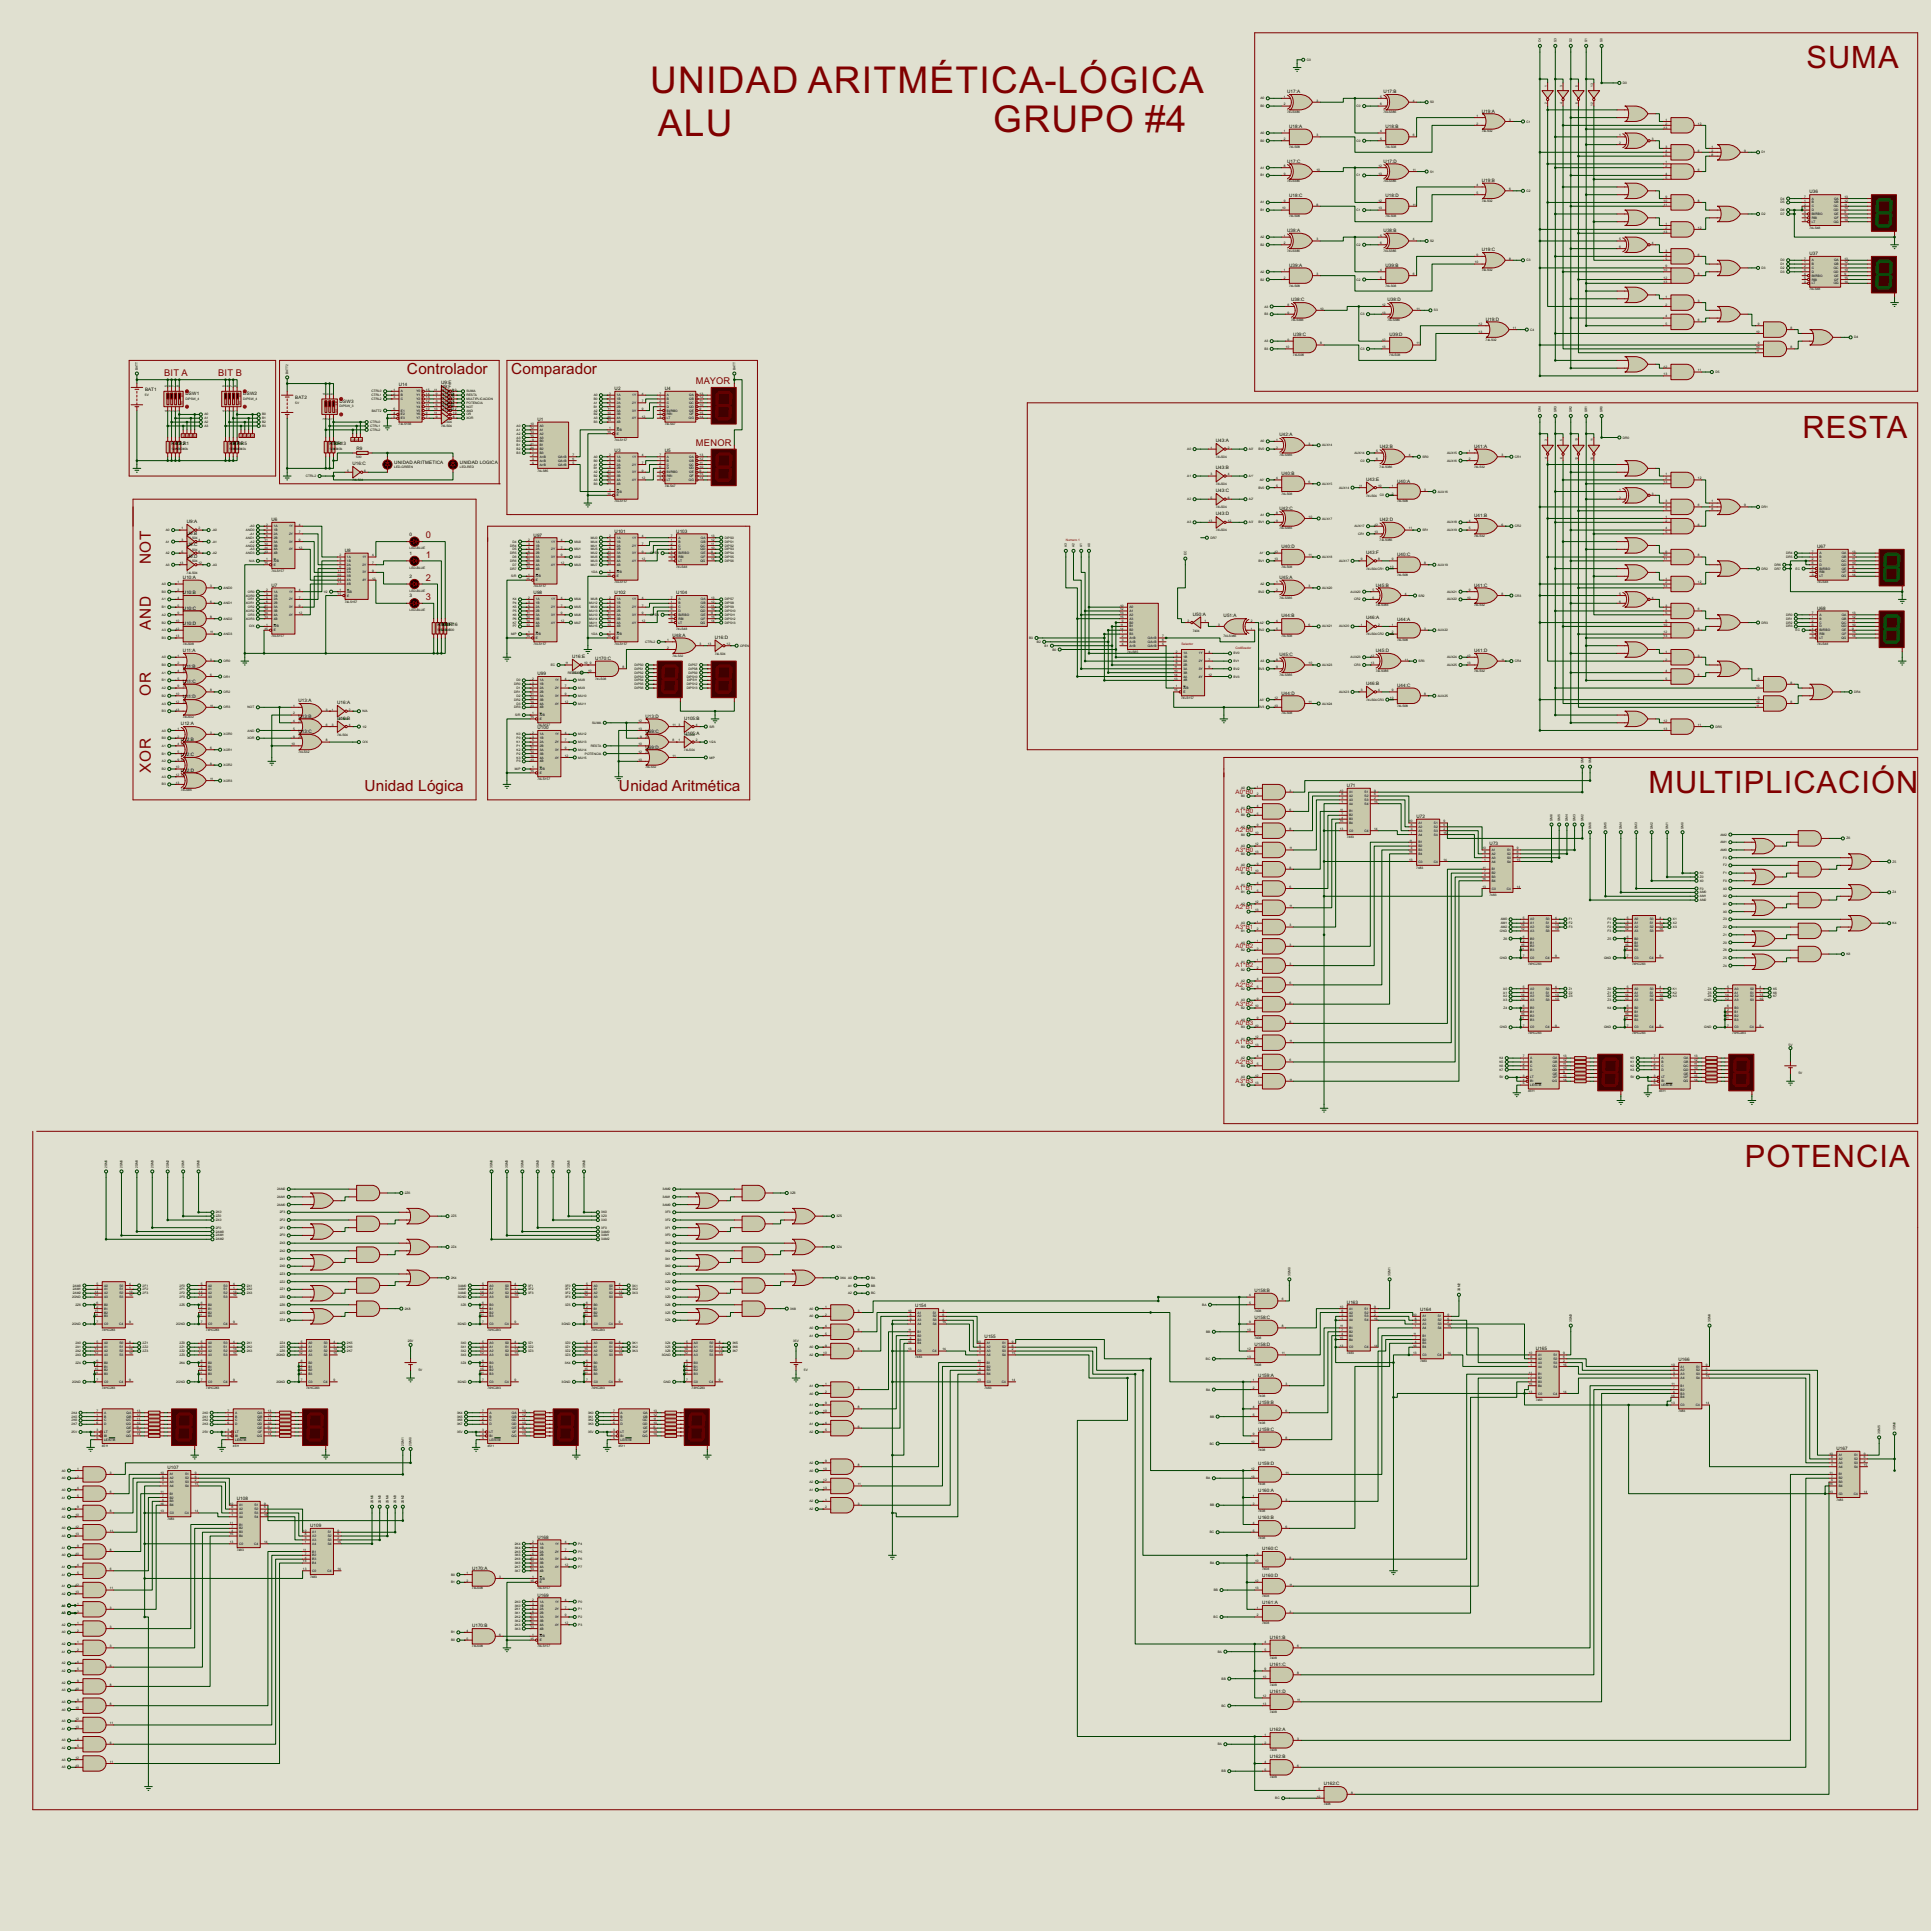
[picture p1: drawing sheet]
<svg xmlns="http://www.w3.org/2000/svg" width="1272mm" height="1272mm" viewBox="0 0 1272 1272" stroke-linecap="round" stroke-linejoin="round" font-family="sans-serif">
<defs><g id="words">
<g font-size="27.3" fill="#800000">
<text x="428" y="62">UNIDAD ARITMÉTICA-LÓGICA</text>
<text x="434" y="89">ALU</text>
<text x="655" y="87">GRUPO #4</text>
</g>
<g font-size="22.7" fill="#800000">
<text x="1190" y="45">SUMA</text>
<text x="1188" y="289">RESTA</text>
<text x="1086" y="523">MULTIPLICACIÓN</text>
<text x="1150" y="769">POTENCIA</text>
</g>
<g font-size="11.3" fill="#800000">
<text x="268" y="247">Controlador</text>
<text x="337" y="247">Comparador</text>
<text x="99" y="372" transform="rotate(-90 99 372)">NOT</text>
<text x="99" y="415" transform="rotate(-90 99 415)">AND</text>
<text x="99" y="458" transform="rotate(-90 99 458)">OR</text>
<text x="99" y="509" transform="rotate(-90 99 509)">XOR</text>
<text x="240" y="521">Unidad Lógica</text>
<text x="408" y="521">Unidad Aritmética</text>
</g>
<g font-size="6.9" fill="#800000">
<text x="108" y="248">BIT A</text>
<text x="144" y="248">BIT B</text>
<text x="459" y="253">MAYOR</text>
<text x="459" y="294">MENOR</text>
<text x="281" y="355">0</text>
<text x="281" y="368">1</text>
<text x="281" y="383">2</text>
<text x="281" y="395">3</text>
</g>
<g font-size="4.6" fill="#f00">
<text x="814" y="523">A0*B0</text>
<text x="814" y="536">A1*B0</text>
<text x="814" y="549">A2*B0</text>
<text x="814" y="561">A3*B0</text>
<text x="814" y="574">A0*B1</text>
<text x="814" y="587">A1*B1</text>
<text x="814" y="599">A2*B1</text>
<text x="814" y="612">A3*B1</text>
<text x="814" y="625">A0*B2</text>
<text x="814" y="637">A1*B2</text>
<text x="814" y="650">A2*B2</text>
<text x="814" y="663">A3*B2</text>
<text x="814" y="676">A0*B3</text>
<text x="814" y="688">A1*B3</text>
<text x="814" y="701">A2*B3</text>
<text x="814" y="714">A3*B3</text>
</g>
<g font-size="3.4">
<text x="848" y="61">U17:A</text>
<text x="912" y="61">U17:B</text>
<text x="977" y="74">U19:A</text>
<text x="850" y="84">U18:A</text>
<text x="913" y="84">U18:B</text>
<text x="848" y="107">U17:C</text>
<text x="912" y="107">U17:D</text>
<text x="977" y="120">U19:B</text>
<text x="850" y="130">U18:C</text>
<text x="913" y="130">U18:D</text>
<text x="1192" y="127">U36</text>
<text x="848" y="153">U38:A</text>
<text x="912" y="153">U38:B</text>
<text x="977" y="166">U19:C</text>
<text x="1192" y="168">U37</text>
<text x="850" y="176">U39:A</text>
<text x="913" y="176">U39:B</text>
<text x="851" y="199">U38:C</text>
<text x="914" y="199">U38:D</text>
<text x="979" y="211">U19:D</text>
<text x="852" y="222">U39:C</text>
<text x="916" y="222">U39:D</text>
<text x="96" y="258">BAT1</text>
<text x="263" y="255">U14</text>
<text x="291" y="253">U9:E</text>
<text x="291" y="256">U9:F</text>
<text x="405" y="257">U2</text>
<text x="438" y="257">U4</text>
<text x="122" y="260">DSW1</text>
<text x="160" y="260">DSW2</text>
<text x="195" y="263">BAT2</text>
<text x="291" y="258">U15:A</text>
<text x="291" y="261">U15:B</text>
<text x="291" y="263">U15:C</text>
<text x="224" y="265">DSW3</text>
<text x="291" y="266">U15:D</text>
<text x="291" y="268">U15:E</text>
<text x="291" y="271">U15:F</text>
<text x="354" y="277">U1</text>
<text x="843" y="288">U42:A</text>
<text x="113" y="293">R</text>
<text x="115" y="293">4</text>
<text x="116" y="293">R</text>
<text x="118" y="293">3</text>
<text x="118" y="293">R2R1</text>
<text x="151" y="293">R</text>
<text x="153" y="293">8</text>
<text x="154" y="293">R</text>
<text x="156" y="293">7</text>
<text x="156" y="293">R6R5</text>
<text x="217" y="293">R</text>
<text x="219" y="293">1</text>
<text x="220" y="293">R51R413</text>
<text x="801" y="291">U43:A</text>
<text x="235" y="297">R9</text>
<text x="405" y="298">U3</text>
<text x="438" y="298">U5</text>
<text x="909" y="295">U42:B</text>
<text x="971" y="295">U41:A</text>
<text x="260" y="306">UNIDAD ARITMETICA</text>
<text x="303" y="306">UNIDAD LOGICA</text>
<text x="232" y="307">U16:C</text>
<text x="801" y="309">U43:B</text>
<text x="844" y="313">U40:B</text>
<text x="900" y="317">U43:E</text>
<text x="921" y="318">U40:A</text>
<text x="801" y="324">U43:C</text>
<text x="843" y="336">U42:C</text>
<text x="801" y="340">U43:D</text>
<text x="971" y="341">U41:B</text>
<text x="123" y="345">U9:A</text>
<text x="179" y="343">U6</text>
<text x="909" y="343">U42:D</text>
<text x="123" y="352">U9:B</text>
<text x="270" y="353">0</text>
<text x="352" y="354">U97</text>
<text x="405" y="351">U101</text>
<text x="446" y="351">U103</text>
<text x="123" y="360">U9:C</text>
<text x="227" y="364">U8</text>
<text x="270" y="366">1</text>
<text x="844" y="361">U40:D</text>
<text x="900" y="365">U43:F</text>
<text x="1198" y="361">U67</text>
<text x="123" y="368">U9:D</text>
<text x="921" y="366">U40:C</text>
<text x="121" y="382">U10:A</text>
<text x="270" y="381">2</text>
<text x="843" y="382">U45:A</text>
<text x="179" y="387">U7</text>
<text x="907" y="387">U45:B</text>
<text x="971" y="387">U41:C</text>
<text x="121" y="392">U10:B</text>
<text x="270" y="394">3</text>
<text x="352" y="392">U98</text>
<text x="405" y="392">U102</text>
<text x="446" y="392">U104</text>
<text x="121" y="402">U10:C</text>
<text x="1198" y="402">U68</text>
<text x="786" y="406">U50:A</text>
<text x="806" y="407">U51:A</text>
<text x="844" y="407">U44:B</text>
<text x="121" y="412">U10:D</text>
<text x="288" y="413">R</text>
<text x="291" y="413">1</text>
<text x="291" y="413">R91R81R716</text>
<text x="900" y="408">U46:A</text>
<text x="921" y="409">U44:A</text>
<text x="443" y="420">U48:A</text>
<text x="471" y="421">U16:D</text>
<text x="121" y="430">U11:A</text>
<text x="907" y="430">U45:D</text>
<text x="971" y="430">U41:D</text>
<text x="377" y="434">U16:E</text>
<text x="392" y="435">U170:C</text>
<text x="843" y="432">U45:C</text>
<text x="121" y="440">U11:B</text>
<text x="354" y="445">U99</text>
<text x="121" y="450">U11:C</text>
<text x="900" y="451">U46:B</text>
<text x="921" y="453">U44:C</text>
<text x="121" y="460">U11:D</text>
<text x="844" y="458">U44:D</text>
<text x="197" y="463">U13:A</text>
<text x="222" y="464">U16:A</text>
<text x="197" y="473">U13:B</text>
<text x="425" y="473">U13:D</text>
<text x="119" y="478">U12:A</text>
<text x="222" y="474">U16:B</text>
<text x="451" y="474">U105:B</text>
<text x="197" y="483">U13:C</text>
<text x="354" y="481">U100</text>
<text x="425" y="483">U69:C</text>
<text x="451" y="484">U105:A</text>
<text x="119" y="488">U12:B</text>
<text x="425" y="493">U69:D</text>
<text x="119" y="498">U12:C</text>
<text x="119" y="509">U12:D</text>
<text x="888" y="519">U71</text>
<text x="933" y="539">U72</text>
<text x="982" y="557">U73</text>
<text x="827" y="851">U158:B</text>
<text x="603" y="862">U154</text>
<text x="888" y="859">U163</text>
<text x="827" y="869">U158:C</text>
<text x="936" y="864">U164</text>
<text x="649" y="882">U155</text>
<text x="827" y="887">U158:D</text>
<text x="1012" y="890">U165</text>
<text x="1106" y="897">U166</text>
<text x="829" y="907">U159:A</text>
<text x="829" y="925">U159:B</text>
<text x="829" y="943">U159:C</text>
<text x="1210" y="956">U167</text>
<text x="829" y="966">U159:D</text>
<text x="110" y="968">U107</text>
<text x="829" y="984">U160:A</text>
<text x="156" y="989">U108</text>
<text x="829" y="1001">U160:B</text>
<text x="204" y="1006">U109</text>
<text x="354" y="1014">U168</text>
<text x="832" y="1022">U160:C</text>
<text x="311" y="1034">U170:A</text>
<text x="832" y="1039">U160:D</text>
<text x="354" y="1052">U169</text>
<text x="832" y="1057">U161:A</text>
<text x="311" y="1072">U170:B</text>
<text x="837" y="1080">U161:B</text>
<text x="837" y="1098">U161:C</text>
<text x="837" y="1116">U161:D</text>
<text x="837" y="1141">U162:A</text>
<text x="837" y="1159">U162:B</text>
<text x="872" y="1177">U162:C</text>
</g>
<g font-size="2.4">
<text x="1015" y="28" transform="rotate(-90 1015 28)">C4</text>
<text x="1026" y="28" transform="rotate(-90 1026 28)">S3</text>
<text x="1036" y="28" transform="rotate(-90 1036 28)">S2</text>
<text x="1046" y="28" transform="rotate(-90 1046 28)">S1</text>
<text x="1056" y="28" transform="rotate(-90 1056 28)">S0</text>
<text x="861" y="40">C0</text>
<text x="1019" y="57" transform="rotate(-90 1019 57)">1</text>
<text x="1030" y="57" transform="rotate(-90 1030 57)">3</text>
<text x="1040" y="57" transform="rotate(-90 1040 57)">5</text>
<text x="1050" y="57" transform="rotate(-90 1050 57)">13</text>
<text x="1069" y="55">D0</text>
<text x="831" y="65">A0</text>
<text x="846" y="64">1</text>
<text x="909" y="64">5</text>
<text x="831" y="71">B0</text>
<text x="846" y="69">2</text>
<text x="867" y="67">3</text>
<text x="894" y="71">C0</text>
<text x="909" y="69">6</text>
<text x="931" y="67">4</text>
<text x="942" y="68">S0</text>
<text x="1019" y="68" transform="rotate(-90 1019 68)">2</text>
<text x="1030" y="69" transform="rotate(-90 1030 69)">4</text>
<text x="1040" y="69" transform="rotate(-90 1040 69)">6</text>
<text x="1050" y="70" transform="rotate(-90 1050 70)">12</text>
<text x="848" y="75">74LS386</text>
<text x="912" y="75">74LS386</text>
<text x="973" y="77">1</text>
<text x="973" y="82">2</text>
<text x="994" y="80">3</text>
<text x="1006" y="81">C1</text>
<text x="1097" y="80">1</text>
<text x="1097" y="82">2</text>
<text x="1119" y="82">12</text>
<text x="831" y="88">A0</text>
<text x="846" y="87">1</text>
<text x="867" y="90">3</text>
<text x="909" y="87">4</text>
<text x="931" y="90">6</text>
<text x="976" y="87">74LS32</text>
<text x="1067" y="90">1</text>
<text x="1096" y="85">13</text>
<text x="831" y="93">B0</text>
<text x="846" y="92">2</text>
<text x="894" y="93">C0</text>
<text x="909" y="92">5</text>
<text x="1067" y="95">2</text>
<text x="1088" y="92">3</text>
<text x="849" y="97">74LS08</text>
<text x="913" y="97">74LS08</text>
<text x="1097" y="97">3</text>
<text x="1097" y="100">4</text>
<text x="1119" y="100">6</text>
<text x="1128" y="97">1</text>
<text x="1128" y="100">2</text>
<text x="1149" y="100">9</text>
<text x="1161" y="101">D1</text>
<text x="1097" y="103">5</text>
<text x="1097" y="108">1</text>
<text x="1128" y="103">8</text>
<text x="831" y="111">A1</text>
<text x="846" y="110">8</text>
<text x="867" y="113">10</text>
<text x="908" y="110">12</text>
<text x="931" y="113">11</text>
<text x="942" y="114">S1</text>
<text x="1097" y="110">2</text>
<text x="1119" y="113">6</text>
<text x="831" y="116">B1</text>
<text x="846" y="115">9</text>
<text x="894" y="116">C1</text>
<text x="908" y="115">13</text>
<text x="1097" y="115">4</text>
<text x="1097" y="118">5</text>
<text x="848" y="120">74LS386</text>
<text x="912" y="120">74LS386</text>
<text x="973" y="123">4</text>
<text x="994" y="125">6</text>
<text x="973" y="128">5</text>
<text x="1006" y="126">C2</text>
<text x="1097" y="130">9</text>
<text x="1173" y="132">D4</text>
<text x="1189" y="130">7</text>
<text x="1194" y="132">A</text>
<text x="1209" y="132">QA</text>
<text x="1215" y="130">13</text>
<text x="831" y="134">A1</text>
<text x="846" y="133">9</text>
<text x="867" y="135">8</text>
<text x="908" y="133">12</text>
<text x="931" y="135">11</text>
<text x="976" y="133">74LS32</text>
<text x="1096" y="133">10</text>
<text x="1096" y="135">11</text>
<text x="1119" y="133">8</text>
<text x="1173" y="134">D5</text>
<text x="1189" y="133">1</text>
<text x="1189" y="135">2</text>
<text x="1194" y="134">B</text>
<text x="1194" y="137">C</text>
<text x="1208" y="137">QC</text>
<text x="1209" y="134">QB</text>
<text x="1215" y="133">12</text>
<text x="1215" y="135">11</text>
<text x="831" y="139">B1</text>
<text x="845" y="138">10</text>
<text x="849" y="143">74LS08</text>
<text x="894" y="139">C1</text>
<text x="908" y="138">13</text>
<text x="913" y="143">74LS08</text>
<text x="1161" y="142">D2</text>
<text x="1173" y="139">D6</text>
<text x="1173" y="142">D7</text>
<text x="1189" y="138">6</text>
<text x="1189" y="141">4</text>
<text x="1189" y="143">5</text>
<text x="1194" y="139">D</text>
<text x="1194" y="142">BI/RBO</text>
<text x="1208" y="139">QD</text>
<text x="1209" y="142">QE</text>
<text x="1215" y="138">10</text>
<text x="1215" y="141">9</text>
<text x="1215" y="143">15</text>
<text x="1097" y="148">1</text>
<text x="1189" y="146">3</text>
<text x="1194" y="144">RBI</text>
<text x="1194" y="147">LT</text>
<text x="1208" y="147">QG</text>
<text x="1209" y="144">QF</text>
<text x="1215" y="146">14</text>
<text x="846" y="156">1</text>
<text x="909" y="156">5</text>
<text x="1096" y="153">13</text>
<text x="1097" y="151">2</text>
<text x="1119" y="151">12</text>
<text x="1192" y="151">74LS48</text>
<text x="831" y="157">A2</text>
<text x="846" y="161">2</text>
<text x="867" y="158">3</text>
<text x="909" y="161">6</text>
<text x="931" y="158">4</text>
<text x="942" y="159">S2</text>
<text x="1067" y="158">5</text>
<text x="1088" y="161">4</text>
<text x="831" y="162">B2</text>
<text x="848" y="166">74LS386</text>
<text x="894" y="162">C2</text>
<text x="912" y="166">74LS386</text>
<text x="1067" y="163">6</text>
<text x="1097" y="166">3</text>
<text x="972" y="174">10</text>
<text x="973" y="169">9</text>
<text x="994" y="171">8</text>
<text x="1006" y="172">C3</text>
<text x="1097" y="169">4</text>
<text x="1097" y="171">5</text>
<text x="1119" y="169">6</text>
<text x="1173" y="172">D0</text>
<text x="1189" y="171">7</text>
<text x="1189" y="174">1</text>
<text x="1194" y="172">A</text>
<text x="1209" y="172">QA</text>
<text x="1215" y="171">13</text>
<text x="1215" y="174">12</text>
<text x="831" y="180">A2</text>
<text x="846" y="179">1</text>
<text x="909" y="179">4</text>
<text x="976" y="179">74LS32</text>
<text x="1096" y="179">10</text>
<text x="1097" y="176">9</text>
<text x="1161" y="177">D3</text>
<text x="1173" y="175">D1</text>
<text x="1173" y="177">D2</text>
<text x="1173" y="180">D3</text>
<text x="1189" y="176">2</text>
<text x="1189" y="179">6</text>
<text x="1194" y="175">B</text>
<text x="1194" y="177">C</text>
<text x="1194" y="180">D</text>
<text x="1208" y="177">QC</text>
<text x="1208" y="180">QD</text>
<text x="1209" y="175">QB</text>
<text x="1215" y="176">11</text>
<text x="1215" y="179">10</text>
<text x="831" y="185">B2</text>
<text x="846" y="184">2</text>
<text x="867" y="181">3</text>
<text x="894" y="185">C2</text>
<text x="909" y="184">5</text>
<text x="931" y="181">6</text>
<text x="1096" y="184">12</text>
<text x="1119" y="181">8</text>
<text x="1189" y="181">4</text>
<text x="1189" y="184">5</text>
<text x="1194" y="182">BI/RBO</text>
<text x="1194" y="185">RBI</text>
<text x="1209" y="182">QE</text>
<text x="1209" y="185">QF</text>
<text x="1215" y="181">9</text>
<text x="1215" y="184">15</text>
<text x="849" y="189">74LS08</text>
<text x="913" y="189">74LS08</text>
<text x="1096" y="186">13</text>
<text x="1189" y="186">3</text>
<text x="1192" y="191">74LS48</text>
<text x="1194" y="187">LT</text>
<text x="1208" y="187">QG</text>
<text x="1215" y="186">14</text>
<text x="1097" y="196">1</text>
<text x="833" y="203">A3</text>
<text x="849" y="202">8</text>
<text x="911" y="202">12</text>
<text x="1097" y="202">2</text>
<text x="1119" y="199">3</text>
<text x="833" y="208">B3</text>
<text x="849" y="207">9</text>
<text x="870" y="204">10</text>
<text x="897" y="208">C3</text>
<text x="911" y="207">13</text>
<text x="934" y="204">11</text>
<text x="945" y="205">S3</text>
<text x="1097" y="209">4</text>
<text x="851" y="212">74LS386</text>
<text x="914" y="212">74LS386</text>
<text x="974" y="214">12</text>
<text x="1097" y="214">5</text>
<text x="1119" y="212">6</text>
<text x="1158" y="214">9</text>
<text x="974" y="219">13</text>
<text x="997" y="217">11</text>
<text x="1008" y="218">C4</text>
<text x="1157" y="219">10</text>
<text x="1180" y="217">8</text>
<text x="833" y="226">A3</text>
<text x="849" y="224">9</text>
<text x="870" y="227">8</text>
<text x="911" y="224">12</text>
<text x="934" y="227">11</text>
<text x="979" y="224">74LS32</text>
<text x="1158" y="227">9</text>
<text x="1222" y="223">D4</text>
<text x="833" y="231">B3</text>
<text x="847" y="230">10</text>
<text x="897" y="231">C3</text>
<text x="911" y="230">13</text>
<text x="1157" y="230">10</text>
<text x="1157" y="232">11</text>
<text x="1180" y="230">8</text>
<text x="852" y="235">74LS08</text>
<text x="916" y="235">74LS08</text>
<text x="91" y="244" transform="rotate(-90 91 244)">BATT</text>
<text x="485" y="244" transform="rotate(-90 485 244)">BATT</text>
<text x="1096" y="242">12</text>
<text x="1119" y="245">11</text>
<text x="1130" y="246">D5</text>
<text x="190" y="246" transform="rotate(-90 190 246)">BATT2</text>
<text x="1096" y="247">13</text>
<text x="110" y="255" transform="rotate(-90 110 255)">5</text>
<text x="113" y="255" transform="rotate(-90 113 255)">6</text>
<text x="115" y="255" transform="rotate(-90 115 255)">7</text>
<text x="118" y="255" transform="rotate(-90 118 255)">8</text>
<text x="148" y="255" transform="rotate(-90 148 255)">5</text>
<text x="151" y="255" transform="rotate(-90 151 255)">6</text>
<text x="153" y="255" transform="rotate(-90 153 255)">7</text>
<text x="156" y="255" transform="rotate(-90 156 255)">8</text>
<text x="259" y="257">1</text>
<text x="281" y="257">15</text>
<text x="286" y="257">11</text>
<text x="299" y="257">10</text>
<text x="96" y="261">5V</text>
<text x="122" y="263">DIPSW_4</text>
<text x="160" y="263">DIPSW_4</text>
<text x="214" y="260" transform="rotate(-90 214 260)">4</text>
<text x="217" y="260" transform="rotate(-90 217 260)">5</text>
<text x="219" y="260" transform="rotate(-90 219 260)">6</text>
<text x="245" y="259">CTRL0</text>
<text x="245" y="261">CTRL1</text>
<text x="245" y="264">CTRL2</text>
<text x="259" y="260">2</text>
<text x="259" y="262">3</text>
<text x="264" y="259">A</text>
<text x="264" y="261">B</text>
<text x="264" y="264">C</text>
<text x="274" y="259">Y0</text>
<text x="274" y="261">Y1</text>
<text x="274" y="264">Y2</text>
<text x="281" y="260">14</text>
<text x="281" y="262">13</text>
<text x="287" y="260">9</text>
<text x="287" y="262">1</text>
<text x="291" y="264">74LS04</text>
<text x="299" y="260">8</text>
<text x="299" y="262">2</text>
<text x="307" y="259">SUMA</text>
<text x="307" y="261">RESTA</text>
<text x="307" y="264">MULTIPLICACION</text>
<text x="391" y="261">A0</text>
<text x="391" y="264">B0</text>
<text x="401" y="260">2</text>
<text x="401" y="262">3</text>
<text x="406" y="261">1A</text>
<text x="406" y="264">1B</text>
<text x="417" y="261">1Y</text>
<text x="423" y="260">4</text>
<text x="435" y="260">7</text>
<text x="435" y="262">1</text>
<text x="439" y="261">A</text>
<text x="439" y="264">B</text>
<text x="454" y="261">QA</text>
<text x="454" y="264">QB</text>
<text x="461" y="260">13</text>
<text x="461" y="262">12</text>
<text x="195" y="266">5V</text>
<text x="224" y="268">DIPSW_3</text>
<text x="274" y="266">Y3</text>
<text x="274" y="269">Y4</text>
<text x="281" y="265">12</text>
<text x="281" y="268">11</text>
<text x="287" y="265">3</text>
<text x="287" y="268">5</text>
<text x="291" y="266">74LS04</text>
<text x="291" y="269">74LS04</text>
<text x="299" y="265">4</text>
<text x="299" y="268">6</text>
<text x="307" y="266">POTENCIA</text>
<text x="307" y="269">NOT</text>
<text x="391" y="266">A1</text>
<text x="391" y="269">B1</text>
<text x="401" y="265">5</text>
<text x="401" y="268">6</text>
<text x="406" y="266">2A</text>
<text x="406" y="269">2B</text>
<text x="417" y="266">2Y</text>
<text x="423" y="265">7</text>
<text x="435" y="265">2</text>
<text x="435" y="268">6</text>
<text x="439" y="266">C</text>
<text x="439" y="269">D</text>
<text x="454" y="266">QC</text>
<text x="454" y="269">QD</text>
<text x="461" y="265">11</text>
<text x="461" y="268">10</text>
<text x="110" y="272" transform="rotate(-90 110 272)">4</text>
<text x="113" y="272" transform="rotate(-90 113 272)">3</text>
<text x="115" y="272" transform="rotate(-90 115 272)">2</text>
<text x="118" y="272" transform="rotate(-90 118 272)">1</text>
<text x="135" y="274">A0</text>
<text x="148" y="272" transform="rotate(-90 148 272)">4</text>
<text x="151" y="272" transform="rotate(-90 151 272)">3</text>
<text x="153" y="272" transform="rotate(-90 153 272)">2</text>
<text x="156" y="272" transform="rotate(-90 156 272)">1</text>
<text x="173" y="274">B0</text>
<text x="245" y="271">BATT2</text>
<text x="259" y="270">6</text>
<text x="259" y="273">4</text>
<text x="259" y="275">5</text>
<text x="264" y="271">E1</text>
<text x="264" y="274">E2</text>
<text x="274" y="271">Y5</text>
<text x="274" y="274">Y6</text>
<text x="281" y="270">10</text>
<text x="281" y="273">9</text>
<text x="281" y="275">7</text>
<text x="286" y="270">13</text>
<text x="286" y="273">11</text>
<text x="287" y="275">9</text>
<text x="291" y="271">74LS04</text>
<text x="291" y="274">74LS04</text>
<text x="299" y="270">12</text>
<text x="299" y="273">10</text>
<text x="299" y="275">8</text>
<text x="307" y="271">AND</text>
<text x="307" y="274">OR</text>
<text x="391" y="271">A2</text>
<text x="391" y="274">B2</text>
<text x="400" y="273">10</text>
<text x="400" y="275">14</text>
<text x="400" y="270">11</text>
<text x="406" y="271">3A</text>
<text x="406" y="274">3B</text>
<text x="417" y="271">3Y</text>
<text x="423" y="270">9</text>
<text x="423" y="275">12</text>
<text x="435" y="270">4</text>
<text x="435" y="273">5</text>
<text x="435" y="275">3</text>
<text x="439" y="271">BI/RBO</text>
<text x="439" y="274">RBI</text>
<text x="454" y="271">QE</text>
<text x="454" y="274">QF</text>
<text x="461" y="270">9</text>
<text x="461" y="273">15</text>
<text x="461" y="275">14</text>
<text x="1015" y="272" transform="rotate(-90 1015 272)">CR4</text>
<text x="1026" y="272" transform="rotate(-90 1026 272)">SR3</text>
<text x="1036" y="272" transform="rotate(-90 1036 272)">SR2</text>
<text x="1046" y="272" transform="rotate(-90 1046 272)">SR1</text>
<text x="1056" y="272" transform="rotate(-90 1056 272)">SR0</text>
<text x="135" y="276">A1</text>
<text x="135" y="279">A2</text>
<text x="135" y="281">A3</text>
<text x="173" y="276">B1</text>
<text x="173" y="279">B2</text>
<text x="173" y="281">B3</text>
<text x="214" y="277" transform="rotate(-90 214 277)">3</text>
<text x="217" y="277" transform="rotate(-90 217 277)">2</text>
<text x="219" y="277" transform="rotate(-90 219 277)">1</text>
<text x="244" y="279">CTRL0</text>
<text x="244" y="281">CTRL1</text>
<text x="263" y="280">74LS138</text>
<text x="264" y="276">E3</text>
<text x="274" y="276">Y7</text>
<text x="291" y="276">74LS04</text>
<text x="291" y="279">74LS04</text>
<text x="291" y="282">74LS04</text>
<text x="307" y="276">XOR</text>
<text x="340" y="281">A0</text>
<text x="350" y="280">10</text>
<text x="356" y="281">A0</text>
<text x="391" y="276">A3</text>
<text x="391" y="279">B3</text>
<text x="400" y="278">13</text>
<text x="406" y="276">4A</text>
<text x="406" y="279">4B</text>
<text x="417" y="276">4Y</text>
<text x="438" y="280">74LS47</text>
<text x="439" y="276">LT</text>
<text x="454" y="276">QG</text>
<text x="244" y="284">CTRL2</text>
<text x="340" y="284">A1</text>
<text x="340" y="286">A2</text>
<text x="350" y="283">12</text>
<text x="350" y="285">13</text>
<text x="350" y="288">15</text>
<text x="356" y="284">A1</text>
<text x="356" y="286">A2</text>
<text x="400" y="285">15</text>
<text x="401" y="283">1</text>
<text x="406" y="284">A/B</text>
<text x="406" y="286">E</text>
<text x="340" y="289">A3</text>
<text x="340" y="292">B0</text>
<text x="350" y="293">11</text>
<text x="351" y="290">9</text>
<text x="356" y="289">A3</text>
<text x="356" y="292">B0</text>
<text x="405" y="290">74LS157</text>
<text x="831" y="292">A0</text>
<text x="841" y="290">1</text>
<text x="862" y="293">3</text>
<text x="1019" y="291" transform="rotate(-90 1019 291)">3</text>
<text x="1030" y="291" transform="rotate(-90 1030 291)">5</text>
<text x="1040" y="291" transform="rotate(-90 1040 291)">13</text>
<text x="1050" y="291" transform="rotate(-90 1050 291)">11</text>
<text x="1069" y="289">DR0</text>
<text x="113" y="296">1</text>
<text x="114" y="296">0k1</text>
<text x="117" y="296">0k1</text>
<text x="119" y="296">0k10k</text>
<text x="151" y="296">1</text>
<text x="152" y="296">0k1</text>
<text x="155" y="296">0k1</text>
<text x="157" y="296">0k10k</text>
<text x="217" y="296">1</text>
<text x="218" y="296">0k1</text>
<text x="221" y="296">0k10k</text>
<text x="340" y="294">B1</text>
<text x="340" y="297">B2</text>
<text x="340" y="299">B3</text>
<text x="350" y="296">14</text>
<text x="351" y="298">1</text>
<text x="356" y="294">B1</text>
<text x="356" y="297">B2</text>
<text x="356" y="299">B3</text>
<text x="782" y="297">A0</text>
<text x="798" y="296">1</text>
<text x="809" y="296">2</text>
<text x="823" y="297">A0'</text>
<text x="829" y="297">BV0</text>
<text x="841" y="296">2</text>
<text x="871" y="294">AUX14</text>
<text x="893" y="299">AUX14</text>
<text x="907" y="298">5</text>
<text x="954" y="299">AUX15</text>
<text x="968" y="298">1</text>
<text x="235" y="302">500</text>
<text x="351" y="301">2</text>
<text x="351" y="303">3</text>
<text x="351" y="306">4</text>
<text x="356" y="302">A&lt;B</text>
<text x="356" y="304">A=B</text>
<text x="368" y="302">QA&lt;B</text>
<text x="368" y="304">QA=B</text>
<text x="377" y="301">7</text>
<text x="377" y="303">6</text>
<text x="377" y="306">5</text>
<text x="391" y="302">A0</text>
<text x="391" y="304">B0</text>
<text x="401" y="301">2</text>
<text x="401" y="303">3</text>
<text x="401" y="306">5</text>
<text x="406" y="302">1A</text>
<text x="406" y="304">1B</text>
<text x="417" y="302">1Y</text>
<text x="423" y="301">4</text>
<text x="423" y="306">7</text>
<text x="435" y="301">7</text>
<text x="435" y="303">1</text>
<text x="435" y="306">2</text>
<text x="439" y="302">A</text>
<text x="439" y="304">B</text>
<text x="454" y="302">QA</text>
<text x="454" y="304">QB</text>
<text x="461" y="301">13</text>
<text x="461" y="303">12</text>
<text x="461" y="306">11</text>
<text x="801" y="302">74LS04</text>
<text x="843" y="301">74LS386</text>
<text x="897" y="304">C0</text>
<text x="907" y="303">6</text>
<text x="928" y="301">4</text>
<text x="937" y="302">SR0</text>
<text x="954" y="304">AUX16</text>
<text x="968" y="303">2</text>
<text x="989" y="301">3</text>
<text x="998" y="302">CR1</text>
<text x="1019" y="302" transform="rotate(-90 1019 302)">4</text>
<text x="1030" y="302" transform="rotate(-90 1030 302)">6</text>
<text x="1040" y="303" transform="rotate(-90 1040 303)">12</text>
<text x="1050" y="303" transform="rotate(-90 1050 303)">10</text>
<text x="229" y="311">5</text>
<text x="240" y="311">6</text>
<text x="260" y="309">LED-GREEN</text>
<text x="303" y="309">LED-RED</text>
<text x="354" y="311">74LS85</text>
<text x="356" y="307">A&gt;B</text>
<text x="368" y="307">QA&gt;B</text>
<text x="391" y="307">A1</text>
<text x="391" y="309">B1</text>
<text x="391" y="312">A2</text>
<text x="400" y="311">11</text>
<text x="401" y="308">6</text>
<text x="406" y="307">2A</text>
<text x="406" y="309">2B</text>
<text x="406" y="312">3A</text>
<text x="417" y="307">2Y</text>
<text x="417" y="312">3Y</text>
<text x="423" y="311">9</text>
<text x="435" y="308">6</text>
<text x="435" y="311">4</text>
<text x="439" y="307">C</text>
<text x="439" y="309">D</text>
<text x="439" y="312">BI/RBO</text>
<text x="454" y="307">QC</text>
<text x="454" y="309">QD</text>
<text x="454" y="312">QE</text>
<text x="461" y="308">10</text>
<text x="461" y="311">9</text>
<text x="909" y="308">74LS386</text>
<text x="971" y="308">74LS32</text>
<text x="202" y="314">CTRL2</text>
<text x="232" y="317">74LS04</text>
<text x="391" y="314">B2</text>
<text x="391" y="317">A3</text>
<text x="400" y="313">10</text>
<text x="400" y="316">14</text>
<text x="406" y="314">3B</text>
<text x="406" y="317">4A</text>
<text x="417" y="317">4Y</text>
<text x="423" y="316">12</text>
<text x="435" y="313">5</text>
<text x="435" y="316">3</text>
<text x="439" y="314">RBI</text>
<text x="439" y="317">LT</text>
<text x="454" y="317">QG</text>
<text x="454" y="314">QF</text>
<text x="461" y="313">15</text>
<text x="461" y="316">14</text>
<text x="782" y="314">A1</text>
<text x="798" y="313">3</text>
<text x="809" y="313">4</text>
<text x="823" y="314">A1'</text>
<text x="830" y="317">A0'</text>
<text x="841" y="316">4</text>
<text x="1097" y="313">1</text>
<text x="1097" y="316">2</text>
<text x="1119" y="316">12</text>
<text x="391" y="320">B3</text>
<text x="400" y="318">13</text>
<text x="401" y="323">1</text>
<text x="406" y="320">4B</text>
<text x="438" y="321">74LS47</text>
<text x="801" y="320">74LS04</text>
<text x="829" y="322">BV0</text>
<text x="841" y="321">5</text>
<text x="862" y="318">6</text>
<text x="871" y="320">AUX15</text>
<text x="882" y="322">AUX14</text>
<text x="896" y="321">11</text>
<text x="908" y="321">10</text>
<text x="917" y="321">1</text>
<text x="939" y="323">3</text>
<text x="1067" y="323">1</text>
<text x="1096" y="318">13</text>
<text x="400" y="326">15</text>
<text x="406" y="325">A/B</text>
<text x="406" y="327">E</text>
<text x="782" y="330">A2</text>
<text x="798" y="329">5</text>
<text x="809" y="329">6</text>
<text x="823" y="330">A2'</text>
<text x="844" y="326">74LS08</text>
<text x="900" y="327">74LS04</text>
<text x="909" y="327">C0</text>
<text x="917" y="326">2</text>
<text x="947" y="325">AUX16</text>
<text x="1067" y="329">2</text>
<text x="1088" y="326">3</text>
<text x="405" y="331">74LS157</text>
<text x="801" y="335">74LS04</text>
<text x="921" y="331">74LS08</text>
<text x="1097" y="331">3</text>
<text x="1097" y="334">4</text>
<text x="1119" y="334">6</text>
<text x="1128" y="331">1</text>
<text x="1128" y="334">2</text>
<text x="1149" y="334">9</text>
<text x="1161" y="335">DR1</text>
<text x="831" y="340">A1</text>
<text x="841" y="339">8</text>
<text x="862" y="341">10</text>
<text x="1097" y="336">5</text>
<text x="1097" y="341">1</text>
<text x="1128" y="336">8</text>
<text x="164" y="347">-A0</text>
<text x="175" y="346">2</text>
<text x="180" y="347">1A</text>
<text x="191" y="347">1Y</text>
<text x="197" y="346">4</text>
<text x="782" y="345">A3</text>
<text x="797" y="344">13</text>
<text x="809" y="344">12</text>
<text x="823" y="345">A3'</text>
<text x="829" y="345">BV1</text>
<text x="841" y="344">9</text>
<text x="871" y="342">AUX17</text>
<text x="893" y="347">AUX17</text>
<text x="906" y="346">12</text>
<text x="954" y="345">AUX18</text>
<text x="968" y="344">4</text>
<text x="989" y="346">6</text>
<text x="998" y="347">CR2</text>
<text x="1097" y="344">2</text>
<text x="1119" y="346">6</text>
<text x="109" y="350">A0</text>
<text x="120" y="349">1</text>
<text x="131" y="349">2</text>
<text x="140" y="350">-A0</text>
<text x="162" y="350">AND0</text>
<text x="164" y="353">-A1</text>
<text x="175" y="349">3</text>
<text x="175" y="351">5</text>
<text x="175" y="354">6</text>
<text x="180" y="350">1B</text>
<text x="180" y="353">2A</text>
<text x="191" y="353">2Y</text>
<text x="197" y="351">7</text>
<text x="401" y="354">2</text>
<text x="423" y="354">4</text>
<text x="442" y="354">7</text>
<text x="469" y="354">13</text>
<text x="801" y="350">74LS04</text>
<text x="843" y="349">74LS386</text>
<text x="895" y="353">CR1</text>
<text x="906" y="351">13</text>
<text x="928" y="349">11</text>
<text x="937" y="350">SR1</text>
<text x="954" y="350">AUX19</text>
<text x="968" y="349">5</text>
<text x="971" y="354">74LS32</text>
<text x="1097" y="349">4</text>
<text x="1097" y="351">5</text>
<text x="109" y="358">A1</text>
<text x="120" y="357">3</text>
<text x="123" y="355">74LS04</text>
<text x="131" y="357">4</text>
<text x="140" y="358">-A1</text>
<text x="162" y="355">AND1</text>
<text x="164" y="358">-A2</text>
<text x="174" y="359">10</text>
<text x="174" y="357">11</text>
<text x="180" y="355">2B</text>
<text x="180" y="358">3A</text>
<text x="191" y="358">3Y</text>
<text x="197" y="357">9</text>
<text x="338" y="358">D4</text>
<text x="348" y="357">2</text>
<text x="348" y="359">3</text>
<text x="353" y="358">1A</text>
<text x="363" y="358">1Y</text>
<text x="370" y="357">4</text>
<text x="379" y="358">MU0</text>
<text x="389" y="355">MU0</text>
<text x="389" y="358">MU4</text>
<text x="401" y="357">3</text>
<text x="401" y="359">5</text>
<text x="406" y="355">1A</text>
<text x="406" y="358">1B</text>
<text x="417" y="355">1Y</text>
<text x="423" y="359">7</text>
<text x="442" y="357">1</text>
<text x="442" y="359">2</text>
<text x="447" y="355">A</text>
<text x="447" y="358">B</text>
<text x="462" y="355">QA</text>
<text x="462" y="358">QB</text>
<text x="469" y="357">12</text>
<text x="469" y="359">11</text>
<text x="478" y="355">DIPS0</text>
<text x="478" y="358">DIPS1</text>
<text x="798" y="355">DR7</text>
<text x="909" y="356">74LS386</text>
<text x="109" y="365">A2</text>
<text x="120" y="364">5</text>
<text x="123" y="363">74LS04</text>
<text x="131" y="364">6</text>
<text x="140" y="365">-A2</text>
<text x="162" y="360">AND2</text>
<text x="162" y="365">AND3</text>
<text x="164" y="363">-A3</text>
<text x="174" y="362">14</text>
<text x="174" y="364">13</text>
<text x="180" y="360">3B</text>
<text x="180" y="363">4A</text>
<text x="180" y="365">4B</text>
<text x="191" y="363">4Y</text>
<text x="197" y="362">12</text>
<text x="270" y="362">LED-BLUE</text>
<text x="336" y="360">DR4</text>
<text x="336" y="365">DR5</text>
<text x="338" y="363">D5</text>
<text x="348" y="362">5</text>
<text x="348" y="364">6</text>
<text x="353" y="360">1B</text>
<text x="353" y="363">2A</text>
<text x="353" y="365">2B</text>
<text x="363" y="363">2Y</text>
<text x="370" y="362">7</text>
<text x="379" y="363">MU1</text>
<text x="389" y="360">MU1</text>
<text x="389" y="363">MU5</text>
<text x="389" y="365">MU2</text>
<text x="400" y="364">11</text>
<text x="401" y="362">6</text>
<text x="406" y="360">2A</text>
<text x="406" y="363">2B</text>
<text x="406" y="365">3A</text>
<text x="417" y="360">2Y</text>
<text x="417" y="365">3Y</text>
<text x="423" y="364">9</text>
<text x="428" y="365">OPEN</text>
<text x="442" y="362">6</text>
<text x="442" y="364">4</text>
<text x="447" y="360">C</text>
<text x="447" y="363">D</text>
<text x="447" y="365">BI/RBO</text>
<text x="462" y="360">QC</text>
<text x="462" y="363">QD</text>
<text x="462" y="365">QE</text>
<text x="469" y="362">10</text>
<text x="469" y="364">9</text>
<text x="478" y="360">DIPS2</text>
<text x="478" y="363">DIPS3</text>
<text x="478" y="365">DIPS4</text>
<text x="703" y="361" transform="rotate(-90 703 361)">A3</text>
<text x="708" y="361" transform="rotate(-90 708 361)">A2</text>
<text x="713" y="361" transform="rotate(-90 713 361)">A1</text>
<text x="718" y="361" transform="rotate(-90 718 361)">A0</text>
<text x="782" y="366" transform="rotate(-90 782 366)">EC</text>
<text x="830" y="365">A1'</text>
<text x="840" y="364">12</text>
<text x="1097" y="364">9</text>
<text x="1177" y="365">DR4</text>
<text x="1194" y="364">7</text>
<text x="1199" y="365">A</text>
<text x="1214" y="365">QA</text>
<text x="1221" y="364">13</text>
<text x="118" y="372">13</text>
<text x="123" y="370">74LS04</text>
<text x="131" y="372">12</text>
<text x="164" y="370">N/A</text>
<text x="174" y="372">15</text>
<text x="175" y="369">1</text>
<text x="180" y="370">A/B</text>
<text x="224" y="367">2</text>
<text x="224" y="369">3</text>
<text x="224" y="372">5</text>
<text x="229" y="368">1A</text>
<text x="229" y="370">1B</text>
<text x="239" y="368">1Y</text>
<text x="245" y="367">4</text>
<text x="245" y="372">7</text>
<text x="336" y="370">DR6</text>
<text x="338" y="368">D6</text>
<text x="347" y="369">10</text>
<text x="347" y="372">14</text>
<text x="347" y="367">11</text>
<text x="353" y="368">3A</text>
<text x="353" y="370">3B</text>
<text x="363" y="368">3Y</text>
<text x="370" y="367">9</text>
<text x="370" y="372">12</text>
<text x="379" y="368">MU2</text>
<text x="389" y="368">MU6</text>
<text x="389" y="370">MU3</text>
<text x="400" y="367">10</text>
<text x="400" y="369">14</text>
<text x="400" y="372">13</text>
<text x="406" y="368">3B</text>
<text x="406" y="370">4A</text>
<text x="417" y="370">4Y</text>
<text x="423" y="369">12</text>
<text x="442" y="367">5</text>
<text x="442" y="369">3</text>
<text x="447" y="368">RBI</text>
<text x="447" y="370">LT</text>
<text x="462" y="370">QG</text>
<text x="462" y="368">QF</text>
<text x="469" y="367">15</text>
<text x="469" y="369">14</text>
<text x="478" y="368">DIPS5</text>
<text x="478" y="370">DIPS6</text>
<text x="829" y="370">BV1</text>
<text x="840" y="369">13</text>
<text x="862" y="367">11</text>
<text x="871" y="368">AUX18</text>
<text x="882" y="370">AUX17</text>
<text x="897" y="369">9</text>
<text x="908" y="369">8</text>
<text x="917" y="369">9</text>
<text x="939" y="372">8</text>
<text x="1096" y="367">10</text>
<text x="1096" y="369">11</text>
<text x="1119" y="367">8</text>
<text x="1177" y="368">DR5</text>
<text x="1194" y="367">1</text>
<text x="1194" y="369">2</text>
<text x="1194" y="372">6</text>
<text x="1199" y="368">B</text>
<text x="1199" y="370">C</text>
<text x="1214" y="370">QC</text>
<text x="1214" y="368">QB</text>
<text x="1221" y="367">12</text>
<text x="1221" y="369">11</text>
<text x="1221" y="372">10</text>
<text x="109" y="373">A3</text>
<text x="140" y="373">-A3</text>
<text x="179" y="377">74LS157</text>
<text x="180" y="373">E</text>
<text x="223" y="377">11</text>
<text x="224" y="374">6</text>
<text x="229" y="373">2A</text>
<text x="229" y="375">2B</text>
<text x="229" y="378">3A</text>
<text x="239" y="373">2Y</text>
<text x="239" y="378">3Y</text>
<text x="245" y="377">9</text>
<text x="270" y="375">LED-BLUE</text>
<text x="336" y="375">DR7</text>
<text x="338" y="373">D7</text>
<text x="347" y="374">13</text>
<text x="353" y="373">4A</text>
<text x="353" y="375">4B</text>
<text x="363" y="373">4Y</text>
<text x="379" y="373">MU3</text>
<text x="389" y="373">MU7</text>
<text x="389" y="378">1/2A</text>
<text x="401" y="377">1</text>
<text x="406" y="373">4B</text>
<text x="406" y="378">A/B</text>
<text x="446" y="374">74LS48</text>
<text x="844" y="374">74LS08</text>
<text x="900" y="376">74LS04CR1</text>
<text x="916" y="374">10</text>
<text x="947" y="373">AUX19</text>
<text x="1161" y="375">DR2</text>
<text x="1169" y="373">DR6</text>
<text x="1169" y="375">DR7</text>
<text x="1183" y="375">EC</text>
<text x="1194" y="374">4</text>
<text x="1194" y="377">5</text>
<text x="1199" y="373">D</text>
<text x="1199" y="375">BI/RBO</text>
<text x="1199" y="378">RBI</text>
<text x="1214" y="373">QD</text>
<text x="1214" y="375">QE</text>
<text x="1214" y="378">QF</text>
<text x="1221" y="374">9</text>
<text x="1221" y="377">15</text>
<text x="123" y="378">74LS04</text>
<text x="223" y="379">10</text>
<text x="223" y="382">14</text>
<text x="229" y="380">3B</text>
<text x="229" y="383">4A</text>
<text x="239" y="383">4Y</text>
<text x="245" y="382">12</text>
<text x="337" y="380">S/R</text>
<text x="347" y="382">15</text>
<text x="348" y="379">1</text>
<text x="353" y="380">A/B</text>
<text x="353" y="383">E</text>
<text x="400" y="379">15</text>
<text x="406" y="380">E</text>
<text x="921" y="379">74LS08</text>
<text x="1097" y="382">1</text>
<text x="1194" y="379">3</text>
<text x="1199" y="380">LT</text>
<text x="1213" y="380">QG</text>
<text x="1221" y="379">14</text>
<text x="107" y="386">A0</text>
<text x="117" y="384">1</text>
<text x="117" y="389">2</text>
<text x="138" y="387">3</text>
<text x="147" y="388">AND0</text>
<text x="175" y="389">2</text>
<text x="197" y="389">4</text>
<text x="223" y="384">13</text>
<text x="224" y="389">1</text>
<text x="229" y="386">4B</text>
<text x="270" y="390">LED-BLUE</text>
<text x="352" y="387">74LS157</text>
<text x="405" y="384">74LS157</text>
<text x="831" y="386">A2</text>
<text x="841" y="384">1</text>
<text x="841" y="389">2</text>
<text x="862" y="387">3</text>
<text x="871" y="388">AUX20</text>
<text x="904" y="389">5</text>
<text x="968" y="389">9</text>
<text x="1096" y="387">13</text>
<text x="1097" y="384">2</text>
<text x="1119" y="384">12</text>
<text x="1197" y="384">74LS48</text>
<text x="107" y="391">B0</text>
<text x="107" y="396">A1</text>
<text x="117" y="395">4</text>
<text x="121" y="395">74LS08</text>
<text x="162" y="393">XOR0</text>
<text x="163" y="391">OR0</text>
<text x="163" y="396">OR1</text>
<text x="175" y="392">3</text>
<text x="175" y="395">5</text>
<text x="180" y="391">1A</text>
<text x="180" y="393">1B</text>
<text x="180" y="396">2A</text>
<text x="191" y="391">1Y</text>
<text x="191" y="396">2Y</text>
<text x="197" y="395">7</text>
<text x="213" y="391">1/2</text>
<text x="223" y="392">15</text>
<text x="229" y="391">A/B</text>
<text x="229" y="393">E</text>
<text x="338" y="396">K4</text>
<text x="348" y="395">2</text>
<text x="353" y="396">1A</text>
<text x="363" y="396">1Y</text>
<text x="370" y="395">4</text>
<text x="379" y="396">MU4</text>
<text x="389" y="396">MU8</text>
<text x="401" y="395">2</text>
<text x="406" y="396">1A</text>
<text x="417" y="396">1Y</text>
<text x="423" y="395">4</text>
<text x="442" y="395">7</text>
<text x="447" y="396">A</text>
<text x="462" y="396">QA</text>
<text x="469" y="395">13</text>
<text x="478" y="396">DIPS7</text>
<text x="829" y="391">BV2</text>
<text x="843" y="395">74LS386</text>
<text x="890" y="391">AUX20</text>
<text x="892" y="396">CR2</text>
<text x="904" y="395">6</text>
<text x="926" y="392">4</text>
<text x="935" y="393">SR2</text>
<text x="954" y="391">AUX21</text>
<text x="954" y="396">AUX22</text>
<text x="967" y="395">10</text>
<text x="989" y="392">8</text>
<text x="998" y="393">CR3</text>
<text x="1067" y="392">5</text>
<text x="1088" y="395">4</text>
<text x="107" y="401">B1</text>
<text x="117" y="400">5</text>
<text x="138" y="397">6</text>
<text x="147" y="398">AND1</text>
<text x="162" y="398">XOR1</text>
<text x="163" y="401">OR2</text>
<text x="174" y="400">11</text>
<text x="175" y="397">6</text>
<text x="180" y="398">2B</text>
<text x="180" y="401">3A</text>
<text x="191" y="401">3Y</text>
<text x="197" y="400">9</text>
<text x="227" y="397">74LS157</text>
<text x="338" y="398">P4</text>
<text x="338" y="401">K5</text>
<text x="348" y="397">3</text>
<text x="348" y="400">5</text>
<text x="353" y="398">1B</text>
<text x="353" y="401">2A</text>
<text x="363" y="401">2Y</text>
<text x="370" y="400">7</text>
<text x="379" y="401">MU5</text>
<text x="388" y="398">MU12</text>
<text x="389" y="401">MU9</text>
<text x="401" y="397">3</text>
<text x="401" y="400">5</text>
<text x="406" y="398">1B</text>
<text x="406" y="401">2A</text>
<text x="417" y="401">2Y</text>
<text x="423" y="400">7</text>
<text x="442" y="397">1</text>
<text x="442" y="400">2</text>
<text x="447" y="398">B</text>
<text x="447" y="401">C</text>
<text x="462" y="401">QC</text>
<text x="462" y="398">QB</text>
<text x="469" y="397">12</text>
<text x="469" y="400">11</text>
<text x="478" y="398">DIPS8</text>
<text x="478" y="401">DIPS9</text>
<text x="738" y="400">10</text>
<text x="744" y="401">A0</text>
<text x="907" y="400">74LS386</text>
<text x="971" y="400">74LS32</text>
<text x="1067" y="397">6</text>
<text x="1097" y="400">3</text>
<text x="107" y="406">A2</text>
<text x="117" y="405">9</text>
<text x="121" y="405">74LS08</text>
<text x="138" y="407">8</text>
<text x="162" y="403">XOR2</text>
<text x="163" y="406">OR3</text>
<text x="174" y="402">10</text>
<text x="174" y="405">14</text>
<text x="174" y="407">13</text>
<text x="180" y="403">3B</text>
<text x="180" y="406">4A</text>
<text x="191" y="406">4Y</text>
<text x="197" y="405">12</text>
<text x="270" y="403">LED-BLUE</text>
<text x="338" y="403">P5</text>
<text x="338" y="406">K6</text>
<text x="347" y="407">10</text>
<text x="347" y="405">11</text>
<text x="348" y="402">6</text>
<text x="353" y="403">2B</text>
<text x="353" y="406">3A</text>
<text x="363" y="406">3Y</text>
<text x="370" y="405">9</text>
<text x="379" y="406">MU6</text>
<text x="388" y="403">MU13</text>
<text x="388" y="406">MU10</text>
<text x="400" y="407">10</text>
<text x="400" y="405">11</text>
<text x="401" y="402">6</text>
<text x="406" y="403">2B</text>
<text x="406" y="406">3A</text>
<text x="417" y="406">3Y</text>
<text x="423" y="405">9</text>
<text x="428" y="406">OPEN</text>
<text x="442" y="402">6</text>
<text x="442" y="405">4</text>
<text x="442" y="407">5</text>
<text x="447" y="403">D</text>
<text x="447" y="406">BI/RBO</text>
<text x="462" y="403">QD</text>
<text x="462" y="406">QE</text>
<text x="469" y="402">10</text>
<text x="469" y="405">9</text>
<text x="469" y="407">15</text>
<text x="478" y="403">DIPS10</text>
<text x="478" y="406">DIPS11</text>
<text x="738" y="402">12</text>
<text x="738" y="405">13</text>
<text x="738" y="407">15</text>
<text x="744" y="403">A1</text>
<text x="744" y="406">A2</text>
<text x="1097" y="402">4</text>
<text x="1097" y="405">5</text>
<text x="1119" y="402">6</text>
<text x="1177" y="406">DR0</text>
<text x="1194" y="405">7</text>
<text x="1194" y="407">1</text>
<text x="1199" y="406">A</text>
<text x="1214" y="406">QA</text>
<text x="1221" y="405">13</text>
<text x="1221" y="407">12</text>
<text x="107" y="411">B2</text>
<text x="116" y="410">10</text>
<text x="147" y="408">AND2</text>
<text x="162" y="408">XOR3</text>
<text x="164" y="413">O/X</text>
<text x="175" y="412">1</text>
<text x="180" y="408">4B</text>
<text x="180" y="413">A/B</text>
<text x="338" y="408">P6</text>
<text x="338" y="411">K7</text>
<text x="338" y="413">P7</text>
<text x="347" y="410">14</text>
<text x="347" y="412">13</text>
<text x="353" y="408">3B</text>
<text x="353" y="411">4A</text>
<text x="353" y="413">4B</text>
<text x="363" y="411">4Y</text>
<text x="370" y="410">12</text>
<text x="379" y="411">MU7</text>
<text x="388" y="408">MU14</text>
<text x="388" y="413">MU15</text>
<text x="388" y="411">MU11</text>
<text x="400" y="410">14</text>
<text x="400" y="412">13</text>
<text x="406" y="408">3B</text>
<text x="406" y="411">4A</text>
<text x="406" y="413">4B</text>
<text x="417" y="411">4Y</text>
<text x="423" y="410">12</text>
<text x="442" y="410">3</text>
<text x="447" y="408">RBI</text>
<text x="447" y="411">LT</text>
<text x="462" y="411">QG</text>
<text x="462" y="408">QF</text>
<text x="469" y="410">14</text>
<text x="478" y="408">DIPS12</text>
<text x="478" y="411">DIPS13</text>
<text x="738" y="412">11</text>
<text x="739" y="410">9</text>
<text x="744" y="408">A3</text>
<text x="744" y="411">B0</text>
<text x="744" y="413">B1</text>
<text x="782" y="410">2</text>
<text x="794" y="410">1</text>
<text x="803" y="412">3</text>
<text x="824" y="410">2</text>
<text x="830" y="411">A2'</text>
<text x="841" y="410">4</text>
<text x="862" y="412">6</text>
<text x="871" y="413">AUX21</text>
<text x="882" y="413">AUX20</text>
<text x="897" y="412">1</text>
<text x="908" y="412">2</text>
<text x="917" y="412">1</text>
<text x="1096" y="412">10</text>
<text x="1097" y="410">9</text>
<text x="1161" y="411">DR3</text>
<text x="1177" y="408">DR1</text>
<text x="1177" y="411">DR2</text>
<text x="1177" y="413">DR3</text>
<text x="1194" y="410">2</text>
<text x="1194" y="412">6</text>
<text x="1199" y="408">B</text>
<text x="1199" y="411">C</text>
<text x="1199" y="413">D</text>
<text x="1214" y="411">QC</text>
<text x="1214" y="413">QD</text>
<text x="1214" y="408">QB</text>
<text x="1221" y="410">11</text>
<text x="1221" y="412">10</text>
<text x="107" y="416">A3</text>
<text x="116" y="415">12</text>
<text x="121" y="415">74LS08</text>
<text x="138" y="417">11</text>
<text x="147" y="419">AND3</text>
<text x="174" y="415">15</text>
<text x="179" y="420">74LS157</text>
<text x="180" y="416">E</text>
<text x="288" y="416">5</text>
<text x="289" y="416">005</text>
<text x="292" y="416">005</text>
<text x="295" y="416">00500</text>
<text x="337" y="419">M/P</text>
<text x="348" y="417">1</text>
<text x="353" y="419">A/B</text>
<text x="389" y="419">1/2A</text>
<text x="401" y="417">1</text>
<text x="406" y="419">A/B</text>
<text x="446" y="415">74LS48</text>
<text x="738" y="415">14</text>
<text x="739" y="417">1</text>
<text x="744" y="416">B2</text>
<text x="744" y="419">B3</text>
<text x="786" y="416">7404</text>
<text x="806" y="420">74LS386</text>
<text x="824" y="415">1</text>
<text x="829" y="416">BV2</text>
<text x="841" y="415">5</text>
<text x="844" y="420">74LS08</text>
<text x="900" y="419">74LS04CR2</text>
<text x="917" y="417">2</text>
<text x="939" y="415">3</text>
<text x="947" y="416">AUX22</text>
<text x="1096" y="417">12</text>
<text x="1119" y="415">8</text>
<text x="1183" y="416">EC</text>
<text x="1194" y="415">4</text>
<text x="1194" y="417">5</text>
<text x="1199" y="416">BI/RBO</text>
<text x="1199" y="419">RBI</text>
<text x="1214" y="416">QE</text>
<text x="1214" y="419">QF</text>
<text x="1221" y="415">9</text>
<text x="1221" y="417">15</text>
<text x="107" y="421">B3</text>
<text x="116" y="420">13</text>
<text x="121" y="425">74LS08</text>
<text x="347" y="420">15</text>
<text x="352" y="425">74LS157</text>
<text x="353" y="421">E</text>
<text x="400" y="420">15</text>
<text x="405" y="425">74LS157</text>
<text x="406" y="421">E</text>
<text x="425" y="424">CTRL2</text>
<text x="440" y="423">1</text>
<text x="461" y="425">3</text>
<text x="466" y="425">13</text>
<text x="479" y="425">12</text>
<text x="678" y="421">B3</text>
<text x="683" y="424">B2</text>
<text x="739" y="420">2</text>
<text x="739" y="423">3</text>
<text x="739" y="425">4</text>
<text x="744" y="421">A&lt;B</text>
<text x="744" y="424">A=B</text>
<text x="756" y="421">QA&lt;B</text>
<text x="756" y="424">QA=B</text>
<text x="766" y="420">7</text>
<text x="766" y="423">6</text>
<text x="766" y="425">5</text>
<text x="921" y="422">74LS08</text>
<text x="1096" y="420">13</text>
<text x="1194" y="420">3</text>
<text x="1197" y="425">74LS48</text>
<text x="1199" y="421">LT</text>
<text x="1213" y="421">QG</text>
<text x="1221" y="420">14</text>
<text x="440" y="428">2</text>
<text x="471" y="431">74LS04</text>
<text x="488" y="426">OPEN</text>
<text x="688" y="426">B1</text>
<text x="693" y="429">B0</text>
<text x="743" y="430">74LS85</text>
<text x="744" y="426">A&gt;B</text>
<text x="756" y="426">QA&gt;B</text>
<text x="775" y="430">2</text>
<text x="780" y="431">1A</text>
<text x="790" y="431">1Y</text>
<text x="796" y="430">4</text>
<text x="813" y="431">BV0</text>
<text x="1097" y="430">1</text>
<text x="107" y="434">A0</text>
<text x="117" y="433">1</text>
<text x="117" y="438">2</text>
<text x="138" y="435">3</text>
<text x="147" y="436">OR0</text>
<text x="373" y="438">11</text>
<text x="385" y="438">10</text>
<text x="389" y="438">9</text>
<text x="443" y="433">74LS32</text>
<text x="775" y="433">3</text>
<text x="775" y="435">5</text>
<text x="775" y="438">6</text>
<text x="780" y="434">1B</text>
<text x="780" y="436">2A</text>
<text x="790" y="436">2Y</text>
<text x="796" y="435">7</text>
<text x="813" y="436">BV1</text>
<text x="831" y="436">A3</text>
<text x="841" y="435">8</text>
<text x="862" y="438">10</text>
<text x="890" y="434">AUX23</text>
<text x="903" y="433">12</text>
<text x="903" y="438">13</text>
<text x="926" y="435">11</text>
<text x="935" y="436">SR3</text>
<text x="954" y="434">AUX24</text>
<text x="967" y="433">12</text>
<text x="967" y="438">13</text>
<text x="989" y="435">11</text>
<text x="998" y="436">CR4</text>
<text x="1097" y="435">2</text>
<text x="1119" y="433">3</text>
<text x="107" y="439">B0</text>
<text x="107" y="444">A1</text>
<text x="117" y="443">4</text>
<text x="121" y="443">74LS32</text>
<text x="363" y="439">EC</text>
<text x="374" y="444">RE74LS04</text>
<text x="377" y="444">STA</text>
<text x="388" y="443">10</text>
<text x="410" y="440">8</text>
<text x="418" y="439">DIPS0</text>
<text x="418" y="441">DIPS1</text>
<text x="418" y="444">DIPS2</text>
<text x="454" y="439">DIPS7</text>
<text x="454" y="441">DIPS8</text>
<text x="454" y="444">DIPS9</text>
<text x="774" y="443">10</text>
<text x="774" y="440">11</text>
<text x="780" y="439">2B</text>
<text x="780" y="441">3A</text>
<text x="780" y="444">3B</text>
<text x="790" y="441">3Y</text>
<text x="796" y="440">9</text>
<text x="813" y="441">BV2</text>
<text x="829" y="441">BV3</text>
<text x="841" y="440">9</text>
<text x="871" y="439">AUX23</text>
<text x="892" y="439">CR3</text>
<text x="907" y="443">74LS386</text>
<text x="954" y="439">AUX25</text>
<text x="971" y="443">74LS32</text>
<text x="1097" y="443">4</text>
<text x="107" y="449">B1</text>
<text x="117" y="448">5</text>
<text x="138" y="445">6</text>
<text x="147" y="447">OR1</text>
<text x="340" y="449">D0</text>
<text x="351" y="448">2</text>
<text x="356" y="449">1A</text>
<text x="366" y="449">1Y</text>
<text x="372" y="448">4</text>
<text x="381" y="449">MU8</text>
<text x="392" y="448">74LS08</text>
<text x="418" y="447">DIPS3</text>
<text x="418" y="449">DIPS4</text>
<text x="453" y="447">DIPS10</text>
<text x="453" y="449">DIPS11</text>
<text x="774" y="445">14</text>
<text x="774" y="448">13</text>
<text x="780" y="447">4A</text>
<text x="780" y="449">4B</text>
<text x="790" y="447">4Y</text>
<text x="796" y="445">12</text>
<text x="813" y="447">BV3</text>
<text x="843" y="445">74LS386</text>
<text x="1097" y="448">5</text>
<text x="1119" y="445">6</text>
<text x="1158" y="448">9</text>
<text x="107" y="454">A2</text>
<text x="117" y="453">9</text>
<text x="121" y="453">74LS32</text>
<text x="138" y="456">8</text>
<text x="339" y="452">DR0</text>
<text x="340" y="454">D1</text>
<text x="351" y="450">3</text>
<text x="351" y="453">5</text>
<text x="351" y="456">6</text>
<text x="356" y="452">1B</text>
<text x="356" y="454">2A</text>
<text x="366" y="454">2Y</text>
<text x="372" y="453">7</text>
<text x="381" y="454">MU9</text>
<text x="418" y="452">DIPS5</text>
<text x="418" y="454">DIPS6</text>
<text x="453" y="452">DIPS12</text>
<text x="453" y="454">DIPS13</text>
<text x="774" y="456">15</text>
<text x="775" y="453">1</text>
<text x="780" y="454">A/B</text>
<text x="897" y="456">3</text>
<text x="908" y="456">4</text>
<text x="917" y="456">9</text>
<text x="1157" y="453">10</text>
<text x="1180" y="450">8</text>
<text x="107" y="459">B2</text>
<text x="116" y="458">10</text>
<text x="147" y="457">OR2</text>
<text x="339" y="457">DR1</text>
<text x="339" y="462">DR2</text>
<text x="340" y="459">D2</text>
<text x="350" y="461">10</text>
<text x="350" y="458">11</text>
<text x="356" y="457">2B</text>
<text x="356" y="459">3A</text>
<text x="356" y="462">3B</text>
<text x="366" y="459">3Y</text>
<text x="372" y="458">9</text>
<text x="381" y="459">MU10</text>
<text x="778" y="461">74LS157</text>
<text x="780" y="457">E</text>
<text x="830" y="462">A3'</text>
<text x="840" y="461">12</text>
<text x="882" y="457">AUX23</text>
<text x="900" y="462">74LS04CR3</text>
<text x="916" y="461">10</text>
<text x="939" y="458">8</text>
<text x="947" y="459">AUX25</text>
<text x="1158" y="461">9</text>
<text x="1222" y="457">DR4</text>
<text x="107" y="464">A3</text>
<text x="116" y="463">12</text>
<text x="121" y="463">74LS32</text>
<text x="138" y="466">11</text>
<text x="147" y="467">OR3</text>
<text x="163" y="467">NOT</text>
<text x="193" y="466">1</text>
<text x="339" y="467">DR3</text>
<text x="340" y="464">D3</text>
<text x="350" y="463">14</text>
<text x="350" y="466">13</text>
<text x="356" y="464">4A</text>
<text x="356" y="467">4B</text>
<text x="366" y="464">4Y</text>
<text x="372" y="463">12</text>
<text x="381" y="464">MU11</text>
<text x="829" y="467">BV3</text>
<text x="840" y="466">13</text>
<text x="862" y="463">11</text>
<text x="871" y="464">AUX24</text>
<text x="921" y="466">74LS08</text>
<text x="1157" y="463">10</text>
<text x="1157" y="466">11</text>
<text x="1180" y="463">8</text>
<text x="107" y="469">B3</text>
<text x="116" y="468">13</text>
<text x="121" y="473">74LS32</text>
<text x="193" y="471">2</text>
<text x="215" y="468">3</text>
<text x="219" y="468">1</text>
<text x="230" y="468">2</text>
<text x="239" y="469">N/A</text>
<text x="339" y="472">S/R</text>
<text x="350" y="473">15</text>
<text x="351" y="471">1</text>
<text x="356" y="472">A/B</text>
<text x="844" y="471">74LS08</text>
<text x="193" y="476">4</text>
<text x="197" y="476">74LS32</text>
<text x="215" y="478">6</text>
<text x="219" y="478">3</text>
<text x="222" y="475">74LS04</text>
<text x="230" y="478">4</text>
<text x="239" y="480">1/2</text>
<text x="354" y="478">74LS157</text>
<text x="356" y="474">E</text>
<text x="390" y="477">SUMA</text>
<text x="421" y="476">12</text>
<text x="443" y="478">11</text>
<text x="447" y="478">3</text>
<text x="459" y="478">4</text>
<text x="467" y="480">S/R</text>
<text x="1096" y="476">12</text>
<text x="1119" y="478">11</text>
<text x="1130" y="480">DR5</text>
<text x="107" y="482">A0</text>
<text x="117" y="481">1</text>
<text x="138" y="484">3</text>
<text x="147" y="485">XOR0</text>
<text x="163" y="482">AND</text>
<text x="193" y="481">5</text>
<text x="197" y="486">74LS32</text>
<text x="222" y="485">74LS04</text>
<text x="340" y="485">K0</text>
<text x="351" y="484">2</text>
<text x="356" y="485">1A</text>
<text x="366" y="485">1Y</text>
<text x="372" y="484">4</text>
<text x="381" y="485">MU12</text>
<text x="421" y="481">13</text>
<text x="425" y="486">74LS32</text>
<text x="451" y="485">74LS04</text>
<text x="1096" y="481">13</text>
<text x="107" y="487">B0</text>
<text x="117" y="486">2</text>
<text x="117" y="491">4</text>
<text x="119" y="491">74LS86</text>
<text x="163" y="487">XOR</text>
<text x="192" y="491">10</text>
<text x="193" y="486">9</text>
<text x="215" y="489">8</text>
<text x="239" y="490">O/X</text>
<text x="340" y="490">K1</text>
<text x="340" y="487">P0</text>
<text x="351" y="486">3</text>
<text x="351" y="489">5</text>
<text x="351" y="491">6</text>
<text x="356" y="487">1B</text>
<text x="356" y="490">2A</text>
<text x="366" y="490">2Y</text>
<text x="372" y="489">7</text>
<text x="381" y="490">MU13</text>
<text x="421" y="491">10</text>
<text x="422" y="486">9</text>
<text x="443" y="489">8</text>
<text x="447" y="489">1</text>
<text x="459" y="489">2</text>
<text x="467" y="490">1/2A</text>
<text x="107" y="492">A1</text>
<text x="107" y="497">B1</text>
<text x="117" y="496">5</text>
<text x="138" y="494">6</text>
<text x="147" y="495">XOR1</text>
<text x="197" y="496">74LS32</text>
<text x="340" y="492">P1</text>
<text x="340" y="495">K2</text>
<text x="340" y="497">P2</text>
<text x="350" y="496">10</text>
<text x="350" y="494">11</text>
<text x="356" y="492">2B</text>
<text x="356" y="495">3A</text>
<text x="356" y="497">3B</text>
<text x="366" y="495">3Y</text>
<text x="372" y="494">9</text>
<text x="381" y="495">MU14</text>
<text x="385" y="497">POTENCIA</text>
<text x="389" y="492">RESTA</text>
<text x="421" y="496">12</text>
<text x="425" y="496">74LS32</text>
<text x="451" y="495">74LS04</text>
<text x="107" y="502">A2</text>
<text x="117" y="501">9</text>
<text x="119" y="501">74LS86</text>
<text x="138" y="504">8</text>
<text x="340" y="500">K3</text>
<text x="340" y="502">P3</text>
<text x="350" y="499">14</text>
<text x="350" y="501">13</text>
<text x="356" y="500">4A</text>
<text x="356" y="502">4B</text>
<text x="366" y="500">4Y</text>
<text x="372" y="499">12</text>
<text x="381" y="500">MU15</text>
<text x="421" y="501">13</text>
<text x="443" y="499">11</text>
<text x="467" y="500">M/P</text>
<text x="1043" y="503" transform="rotate(-90 1043 503)">SM1</text>
<text x="1048" y="503" transform="rotate(-90 1048 503)">SM0</text>
<text x="107" y="507">B2</text>
<text x="116" y="506">10</text>
<text x="147" y="505">XOR2</text>
<text x="339" y="507">M/P</text>
<text x="350" y="509">15</text>
<text x="351" y="506">1</text>
<text x="356" y="507">A/B</text>
<text x="425" y="506">74LS32</text>
<text x="107" y="513">A3</text>
<text x="116" y="511">12</text>
<text x="119" y="511">74LS86</text>
<text x="138" y="514">11</text>
<text x="147" y="515">XOR3</text>
<text x="354" y="514">74LS157</text>
<text x="356" y="510">E</text>
<text x="107" y="518">B3</text>
<text x="116" y="517">13</text>
<text x="119" y="522">74LS86</text>
<text x="818" y="520">A0</text>
<text x="828" y="519">1</text>
<text x="850" y="522">3</text>
<text x="883" y="522">10</text>
<text x="906" y="522">9</text>
<text x="818" y="525">B0</text>
<text x="828" y="524">2</text>
<text x="884" y="524">8</text>
<text x="884" y="527">3</text>
<text x="889" y="523">A1</text>
<text x="889" y="525">A2</text>
<text x="889" y="528">A3</text>
<text x="899" y="523">S1</text>
<text x="899" y="525">S2</text>
<text x="899" y="528">S3</text>
<text x="906" y="524">6</text>
<text x="906" y="527">2</text>
<text x="818" y="533">A1</text>
<text x="828" y="532">4</text>
<text x="884" y="529">1</text>
<text x="889" y="530">A4</text>
<text x="899" y="530">S4</text>
<text x="906" y="529">15</text>
<text x="818" y="538">B0</text>
<text x="828" y="537">5</text>
<text x="850" y="534">6</text>
<text x="883" y="534">11</text>
<text x="884" y="537">7</text>
<text x="884" y="539">4</text>
<text x="889" y="535">B1</text>
<text x="889" y="538">B2</text>
<text x="818" y="546">A2</text>
<text x="828" y="544">9</text>
<text x="883" y="542">16</text>
<text x="889" y="540">B3</text>
<text x="889" y="543">B4</text>
<text x="929" y="542">10</text>
<text x="930" y="544">8</text>
<text x="935" y="543">A1</text>
<text x="935" y="546">A2</text>
<text x="945" y="543">S1</text>
<text x="945" y="546">S2</text>
<text x="951" y="542">9</text>
<text x="951" y="544">6</text>
<text x="1023" y="541" transform="rotate(-90 1023 541)">SM6</text>
<text x="1028" y="541" transform="rotate(-90 1028 541)">SM5</text>
<text x="1033" y="541" transform="rotate(-90 1033 541)">SM4</text>
<text x="1038" y="541" transform="rotate(-90 1038 541)">SM3</text>
<text x="1043" y="541" transform="rotate(-90 1043 541)">SM2</text>
<text x="818" y="551">B0</text>
<text x="827" y="550">10</text>
<text x="850" y="547">8</text>
<text x="883" y="547">13</text>
<text x="889" y="548">C0</text>
<text x="899" y="548">C4</text>
<text x="906" y="547">14</text>
<text x="930" y="547">3</text>
<text x="930" y="550">1</text>
<text x="935" y="548">A3</text>
<text x="935" y="551">A4</text>
<text x="945" y="548">S3</text>
<text x="945" y="551">S4</text>
<text x="951" y="547">2</text>
<text x="951" y="550">15</text>
<text x="1049" y="546" transform="rotate(-90 1049 546)">SM6</text>
<text x="1059" y="546" transform="rotate(-90 1059 546)">SM5</text>
<text x="1069" y="546" transform="rotate(-90 1069 546)">SM4</text>
<text x="1079" y="546" transform="rotate(-90 1079 546)">SM3</text>
<text x="1089" y="546" transform="rotate(-90 1089 546)">SM2</text>
<text x="1099" y="546" transform="rotate(-90 1099 546)">SM1</text>
<text x="1109" y="546" transform="rotate(-90 1109 546)">SM0</text>
<text x="1134" y="551">AM2</text>
<text x="827" y="557">12</text>
<text x="888" y="552">7483</text>
<text x="929" y="555">11</text>
<text x="930" y="557">7</text>
<text x="935" y="556">B1</text>
<text x="1134" y="556">AM1</text>
<text x="1217" y="553">Z6</text>
<text x="818" y="558">A3</text>
<text x="818" y="563">B0</text>
<text x="827" y="562">13</text>
<text x="850" y="560">11</text>
<text x="929" y="562">16</text>
<text x="930" y="560">4</text>
<text x="935" y="558">B2</text>
<text x="935" y="561">B3</text>
<text x="935" y="563">B4</text>
<text x="977" y="560">10</text>
<text x="978" y="562">8</text>
<text x="983" y="561">A1</text>
<text x="983" y="563">A2</text>
<text x="993" y="561">S1</text>
<text x="993" y="563">S2</text>
<text x="1000" y="560">9</text>
<text x="1000" y="562">6</text>
<text x="1134" y="561">AM0</text>
<text x="828" y="570">9</text>
<text x="929" y="567">13</text>
<text x="935" y="568">C0</text>
<text x="945" y="568">C4</text>
<text x="951" y="567">14</text>
<text x="978" y="565">3</text>
<text x="978" y="567">1</text>
<text x="983" y="566">A3</text>
<text x="983" y="568">A4</text>
<text x="993" y="566">S3</text>
<text x="993" y="568">S4</text>
<text x="1000" y="565">2</text>
<text x="1000" y="567">15</text>
<text x="1136" y="566">F3</text>
<text x="1247" y="568">Z5</text>
<text x="818" y="571">A0</text>
<text x="827" y="575">10</text>
<text x="850" y="572">8</text>
<text x="933" y="572">7483</text>
<text x="977" y="572">11</text>
<text x="978" y="575">7</text>
<text x="983" y="574">B1</text>
<text x="1136" y="571">F2</text>
<text x="818" y="576">B1</text>
<text x="977" y="580">16</text>
<text x="978" y="578">4</text>
<text x="983" y="576">B2</text>
<text x="983" y="579">B3</text>
<text x="983" y="581">B4</text>
<text x="1120" y="581">X0</text>
<text x="1120" y="579">Z0</text>
<text x="1120" y="576">K0</text>
<text x="1136" y="581">F0</text>
<text x="1136" y="576">F1</text>
<text x="818" y="584">A1</text>
<text x="828" y="583">4</text>
<text x="828" y="588">5</text>
<text x="850" y="585">6</text>
<text x="977" y="585">13</text>
<text x="983" y="586">C0</text>
<text x="993" y="586">C4</text>
<text x="1000" y="585">14</text>
<text x="1120" y="586">F0</text>
<text x="1135" y="586">X3</text>
<text x="818" y="589">B1</text>
<text x="982" y="590">7483</text>
<text x="1120" y="589">AM0</text>
<text x="1120" y="591">AM1</text>
<text x="1120" y="594">AM2</text>
<text x="1135" y="591">X2</text>
<text x="1247" y="589">Z4</text>
<text x="818" y="596">A2</text>
<text x="827" y="595">12</text>
<text x="850" y="598">11</text>
<text x="1135" y="596">X1</text>
<text x="827" y="600">13</text>
<text x="1003" y="605">5</text>
<text x="1025" y="605">4</text>
<text x="1072" y="605">5</text>
<text x="1094" y="605">4</text>
<text x="1135" y="601">X0</text>
<text x="818" y="609">A3</text>
<text x="828" y="608">1</text>
<text x="850" y="611">3</text>
<text x="989" y="607">AM0</text>
<text x="989" y="609">AM1</text>
<text x="989" y="612">AM2</text>
<text x="1002" y="611">14</text>
<text x="1003" y="608">3</text>
<text x="1008" y="607">A0</text>
<text x="1008" y="609">A1</text>
<text x="1008" y="612">A2</text>
<text x="1019" y="607">S0</text>
<text x="1019" y="609">S1</text>
<text x="1019" y="612">S2</text>
<text x="1025" y="608">1</text>
<text x="1025" y="611">13</text>
<text x="1034" y="607">F1</text>
<text x="1034" y="609">F2</text>
<text x="1034" y="612">F3</text>
<text x="1059" y="612">F2</text>
<text x="1059" y="609">F1</text>
<text x="1059" y="607">F0</text>
<text x="1071" y="611">14</text>
<text x="1072" y="608">3</text>
<text x="1077" y="607">A0</text>
<text x="1077" y="609">A1</text>
<text x="1077" y="612">A2</text>
<text x="1087" y="607">S0</text>
<text x="1087" y="609">S1</text>
<text x="1087" y="612">S2</text>
<text x="1094" y="608">1</text>
<text x="1094" y="611">13</text>
<text x="1102" y="607">X1</text>
<text x="1102" y="609">X2</text>
<text x="1102" y="612">X3</text>
<text x="1136" y="612">Z2</text>
<text x="1136" y="607">Z3</text>
<text x="1247" y="609">K4</text>
<text x="818" y="614">B1</text>
<text x="828" y="613">2</text>
<text x="988" y="614">GND</text>
<text x="1002" y="613">12</text>
<text x="1008" y="614">A3</text>
<text x="1019" y="614">S3</text>
<text x="1025" y="613">10</text>
<text x="1059" y="614">F3</text>
<text x="1071" y="613">12</text>
<text x="1077" y="614">A3</text>
<text x="1087" y="614">S3</text>
<text x="1094" y="613">10</text>
<text x="1136" y="617">Z1</text>
<text x="818" y="622">A0</text>
<text x="828" y="621">1</text>
<text x="850" y="623">3</text>
<text x="991" y="619">Z6</text>
<text x="1002" y="623">15</text>
<text x="1003" y="618">6</text>
<text x="1003" y="621">2</text>
<text x="1008" y="619">B0</text>
<text x="1008" y="622">B1</text>
<text x="1059" y="619">Z5</text>
<text x="1071" y="623">15</text>
<text x="1072" y="618">6</text>
<text x="1072" y="621">2</text>
<text x="1077" y="619">B0</text>
<text x="1077" y="622">B1</text>
<text x="1136" y="622">Z0</text>
<text x="818" y="627">B2</text>
<text x="828" y="626">2</text>
<text x="1002" y="626">11</text>
<text x="1008" y="624">B2</text>
<text x="1008" y="627">B3</text>
<text x="1071" y="626">11</text>
<text x="1077" y="624">B2</text>
<text x="1077" y="627">B3</text>
<text x="1136" y="627">Z6</text>
<text x="1217" y="629">K8</text>
<text x="818" y="634">A1</text>
<text x="828" y="633">1</text>
<text x="850" y="636">3</text>
<text x="988" y="632">GND</text>
<text x="1003" y="631">7</text>
<text x="1007" y="636">74HC283</text>
<text x="1008" y="632">C0</text>
<text x="1018" y="632">C4</text>
<text x="1025" y="631">9</text>
<text x="1057" y="632">GND</text>
<text x="1072" y="631">7</text>
<text x="1076" y="636">74HC283</text>
<text x="1077" y="632">C0</text>
<text x="1087" y="632">C4</text>
<text x="1094" y="631">9</text>
<text x="1136" y="632">Z5</text>
<text x="818" y="640">B2</text>
<text x="828" y="638">2</text>
<text x="1136" y="637">Z4</text>
<text x="818" y="647">A2</text>
<text x="828" y="646">4</text>
<text x="818" y="652">B2</text>
<text x="828" y="651">5</text>
<text x="850" y="649">6</text>
<text x="991" y="652">X0</text>
<text x="1003" y="651">5</text>
<text x="1003" y="654">3</text>
<text x="1008" y="652">A0</text>
<text x="1019" y="652">S0</text>
<text x="1025" y="651">4</text>
<text x="1025" y="654">1</text>
<text x="1034" y="652">Z1</text>
<text x="1059" y="652">Z0</text>
<text x="1072" y="651">5</text>
<text x="1072" y="654">3</text>
<text x="1077" y="652">A0</text>
<text x="1087" y="652">S0</text>
<text x="1094" y="651">4</text>
<text x="1094" y="654">1</text>
<text x="1102" y="652">K1</text>
<text x="1125" y="652">Z4</text>
<text x="1138" y="651">5</text>
<text x="1138" y="654">3</text>
<text x="1143" y="652">A0</text>
<text x="1153" y="652">S0</text>
<text x="1160" y="651">4</text>
<text x="1160" y="654">1</text>
<text x="1168" y="652">K5</text>
<text x="818" y="660">A3</text>
<text x="828" y="659">9</text>
<text x="991" y="660">X3</text>
<text x="991" y="657">X2</text>
<text x="991" y="655">X1</text>
<text x="1002" y="656">14</text>
<text x="1002" y="659">12</text>
<text x="1008" y="655">A1</text>
<text x="1008" y="657">A2</text>
<text x="1008" y="660">A3</text>
<text x="1019" y="655">S1</text>
<text x="1019" y="657">S2</text>
<text x="1019" y="660">S3</text>
<text x="1025" y="656">13</text>
<text x="1025" y="659">10</text>
<text x="1034" y="655">Z2</text>
<text x="1034" y="657">Z3</text>
<text x="1059" y="660">Z3</text>
<text x="1059" y="657">Z2</text>
<text x="1059" y="655">Z1</text>
<text x="1071" y="656">14</text>
<text x="1071" y="659">12</text>
<text x="1077" y="655">A1</text>
<text x="1077" y="657">A2</text>
<text x="1077" y="660">A3</text>
<text x="1087" y="655">S1</text>
<text x="1087" y="657">S2</text>
<text x="1087" y="660">S3</text>
<text x="1094" y="656">13</text>
<text x="1094" y="659">10</text>
<text x="1102" y="655">K2</text>
<text x="1102" y="657">K3</text>
<text x="1123" y="660">GND</text>
<text x="1125" y="655">Z5</text>
<text x="1125" y="657">Z6</text>
<text x="1137" y="656">14</text>
<text x="1137" y="659">12</text>
<text x="1143" y="655">A1</text>
<text x="1143" y="657">A2</text>
<text x="1143" y="660">A3</text>
<text x="1153" y="655">S1</text>
<text x="1153" y="657">S2</text>
<text x="1153" y="660">S3</text>
<text x="1160" y="656">13</text>
<text x="1160" y="659">10</text>
<text x="1168" y="655">K6</text>
<text x="1168" y="657">K7</text>
<text x="818" y="665">B2</text>
<text x="827" y="664">10</text>
<text x="850" y="661">8</text>
<text x="991" y="665">Z4</text>
<text x="1003" y="664">6</text>
<text x="1008" y="665">B0</text>
<text x="1059" y="665">K4</text>
<text x="1072" y="664">6</text>
<text x="1077" y="665">B0</text>
<text x="1138" y="664">6</text>
<text x="1143" y="665">B0</text>
<text x="828" y="671">9</text>
<text x="1002" y="669">15</text>
<text x="1002" y="671">11</text>
<text x="1003" y="666">2</text>
<text x="1008" y="668">B1</text>
<text x="1008" y="670">B2</text>
<text x="1071" y="669">15</text>
<text x="1071" y="671">11</text>
<text x="1072" y="666">2</text>
<text x="1077" y="668">B1</text>
<text x="1077" y="670">B2</text>
<text x="1137" y="669">15</text>
<text x="1137" y="671">11</text>
<text x="1138" y="666">2</text>
<text x="1143" y="668">B1</text>
<text x="1143" y="670">B2</text>
<text x="818" y="673">A0</text>
<text x="818" y="678">B3</text>
<text x="827" y="677">10</text>
<text x="850" y="674">8</text>
<text x="988" y="678">GND</text>
<text x="1003" y="677">7</text>
<text x="1008" y="673">B3</text>
<text x="1008" y="678">C0</text>
<text x="1018" y="678">C4</text>
<text x="1025" y="677">9</text>
<text x="1057" y="678">GND</text>
<text x="1072" y="677">7</text>
<text x="1077" y="673">B3</text>
<text x="1077" y="678">C0</text>
<text x="1087" y="678">C4</text>
<text x="1094" y="677">9</text>
<text x="1123" y="678">GND</text>
<text x="1138" y="677">7</text>
<text x="1143" y="673">B3</text>
<text x="1143" y="678">C0</text>
<text x="1153" y="678">C4</text>
<text x="1160" y="677">9</text>
<text x="1007" y="682">74HC283</text>
<text x="1076" y="682">74HC283</text>
<text x="1142" y="682">74HC283</text>
<text x="818" y="685">A1</text>
<text x="827" y="684">12</text>
<text x="827" y="689">13</text>
<text x="850" y="687">11</text>
<text x="1179" y="689">5V</text>
<text x="818" y="690">B3</text>
<text x="818" y="698">A2</text>
<text x="828" y="697">4</text>
<text x="828" y="702">5</text>
<text x="850" y="699">6</text>
<text x="988" y="698">K4</text>
<text x="988" y="701">K5</text>
<text x="1003" y="697">7</text>
<text x="1003" y="699">1</text>
<text x="1003" y="702">2</text>
<text x="1008" y="698">A</text>
<text x="1008" y="701">B</text>
<text x="1023" y="698">QA</text>
<text x="1023" y="701">QB</text>
<text x="1030" y="697">13</text>
<text x="1030" y="699">12</text>
<text x="1030" y="702">11</text>
<text x="1074" y="698">K0</text>
<text x="1074" y="701">K1</text>
<text x="1090" y="697">7</text>
<text x="1090" y="699">1</text>
<text x="1090" y="702">2</text>
<text x="1095" y="698">A</text>
<text x="1095" y="701">B</text>
<text x="1110" y="698">QA</text>
<text x="1110" y="701">QB</text>
<text x="1116" y="697">13</text>
<text x="1116" y="699">12</text>
<text x="1116" y="702">11</text>
<text x="818" y="703">B3</text>
<text x="988" y="703">K6</text>
<text x="988" y="706">K7</text>
<text x="1003" y="705">6</text>
<text x="1008" y="703">C</text>
<text x="1008" y="706">D</text>
<text x="1023" y="703">QC</text>
<text x="1023" y="706">QD</text>
<text x="1030" y="705">10</text>
<text x="1030" y="707">9</text>
<text x="1074" y="703">K2</text>
<text x="1074" y="706">K3</text>
<text x="1090" y="705">6</text>
<text x="1095" y="703">C</text>
<text x="1095" y="706">D</text>
<text x="1109" y="703">QC</text>
<text x="1109" y="706">QD</text>
<text x="1116" y="705">10</text>
<text x="1116" y="707">9</text>
<text x="1185" y="708">5V</text>
<text x="818" y="711">A3</text>
<text x="827" y="710">12</text>
<text x="850" y="712">11</text>
<text x="988" y="711">5V</text>
<text x="1003" y="710">3</text>
<text x="1003" y="712">4</text>
<text x="1008" y="711">LT</text>
<text x="1008" y="713">BI</text>
<text x="1023" y="713">QG</text>
<text x="1023" y="708">QE</text>
<text x="1023" y="711">QF</text>
<text x="1030" y="710">15</text>
<text x="1030" y="712">14</text>
<text x="1074" y="711">5V</text>
<text x="1090" y="710">3</text>
<text x="1090" y="712">4</text>
<text x="1095" y="711">LT</text>
<text x="1095" y="713">BI</text>
<text x="1109" y="713">QG</text>
<text x="1110" y="708">QE</text>
<text x="1110" y="711">QF</text>
<text x="1116" y="710">15</text>
<text x="1116" y="712">14</text>
<text x="818" y="716">B3</text>
<text x="827" y="715">13</text>
<text x="1003" y="715">5</text>
<text x="1007" y="720">4511</text>
<text x="1008" y="716">LE/STB</text>
<text x="1090" y="715">5</text>
<text x="1093" y="720">4511</text>
<text x="1095" y="716">LE/STB</text>
<text x="71" y="770" transform="rotate(-90 71 770)">2SM6</text>
<text x="81" y="770" transform="rotate(-90 81 770)">2SM5</text>
<text x="91" y="770" transform="rotate(-90 91 770)">2SM4</text>
<text x="101" y="770" transform="rotate(-90 101 770)">2SM3</text>
<text x="111" y="770" transform="rotate(-90 111 770)">2SM2</text>
<text x="121" y="770" transform="rotate(-90 121 770)">2SM1</text>
<text x="132" y="770" transform="rotate(-90 132 770)">2SM0</text>
<text x="325" y="770" transform="rotate(-90 325 770)">3SM6</text>
<text x="335" y="770" transform="rotate(-90 335 770)">3SM5</text>
<text x="345" y="770" transform="rotate(-90 345 770)">3SM4</text>
<text x="355" y="770" transform="rotate(-90 355 770)">3SM3</text>
<text x="365" y="770" transform="rotate(-90 365 770)">3SM2</text>
<text x="375" y="770" transform="rotate(-90 375 770)">3SM1</text>
<text x="386" y="770" transform="rotate(-90 386 770)">3SM0</text>
<text x="183" y="784">2AM2</text>
<text x="437" y="784">3AM2</text>
<text x="183" y="789">2AM1</text>
<text x="267" y="787">2Z6</text>
<text x="437" y="789">3AM1</text>
<text x="521" y="787">3Z6</text>
<text x="183" y="794">2AM0</text>
<text x="437" y="794">3AM0</text>
<text x="142" y="802">2Z0</text>
<text x="142" y="800">2K0</text>
<text x="184" y="800">2F3</text>
<text x="297" y="802">2Z5</text>
<text x="396" y="802">3Z0</text>
<text x="396" y="800">3K0</text>
<text x="438" y="800">3F3</text>
<text x="551" y="802">3Z5</text>
<text x="142" y="810">2F0</text>
<text x="142" y="805">2X0</text>
<text x="184" y="810">2F1</text>
<text x="184" y="805">2F2</text>
<text x="396" y="810">3F0</text>
<text x="396" y="805">3X0</text>
<text x="438" y="810">3F1</text>
<text x="438" y="805">3F2</text>
<text x="142" y="812">2AM0</text>
<text x="142" y="815">2AM1</text>
<text x="184" y="815">2F0</text>
<text x="396" y="812">3AM0</text>
<text x="396" y="815">3AM1</text>
<text x="438" y="815">3F0</text>
<text x="142" y="817">2AM2</text>
<text x="184" y="820">2X3</text>
<text x="396" y="817">3AM2</text>
<text x="438" y="820">3X3</text>
<text x="184" y="825">2X2</text>
<text x="297" y="822">2Z4</text>
<text x="438" y="825">3X2</text>
<text x="551" y="822">3Z4</text>
<text x="184" y="830">2X1</text>
<text x="438" y="830">3X1</text>
<text x="184" y="835">2X0</text>
<text x="438" y="835">3X0</text>
<text x="184" y="845">2Z2</text>
<text x="184" y="840">2Z3</text>
<text x="297" y="843">2K4</text>
<text x="438" y="845">3Z2</text>
<text x="438" y="840">3Z3</text>
<text x="554" y="843">3K4 A0</text>
<text x="574" y="843">BA</text>
<text x="850" y="841" transform="rotate(-90 850 841)">3SM0</text>
<text x="916" y="841" transform="rotate(-90 916 841)">3SM1</text>
<text x="48" y="848">2AM0</text>
<text x="48" y="850">2AM1</text>
<text x="63" y="852">14</text>
<text x="64" y="847">5</text>
<text x="64" y="849">3</text>
<text x="69" y="848">A0</text>
<text x="69" y="850">A1</text>
<text x="79" y="848">S0</text>
<text x="79" y="850">S1</text>
<text x="85" y="847">4</text>
<text x="85" y="849">1</text>
<text x="85" y="852">13</text>
<text x="94" y="848">2F1</text>
<text x="94" y="850">2F2</text>
<text x="118" y="850">2F1</text>
<text x="118" y="848">2F0</text>
<text x="131" y="852">14</text>
<text x="132" y="847">5</text>
<text x="132" y="849">3</text>
<text x="137" y="848">A0</text>
<text x="137" y="850">A1</text>
<text x="147" y="848">S0</text>
<text x="147" y="850">S1</text>
<text x="154" y="847">4</text>
<text x="154" y="849">1</text>
<text x="154" y="852">13</text>
<text x="163" y="848">2X1</text>
<text x="163" y="850">2X2</text>
<text x="184" y="850">2Z1</text>
<text x="302" y="848">3AM0</text>
<text x="302" y="850">3AM1</text>
<text x="317" y="852">14</text>
<text x="318" y="847">5</text>
<text x="318" y="849">3</text>
<text x="323" y="848">A0</text>
<text x="323" y="850">A1</text>
<text x="333" y="848">S0</text>
<text x="333" y="850">S1</text>
<text x="339" y="847">4</text>
<text x="339" y="849">1</text>
<text x="339" y="852">13</text>
<text x="348" y="848">3F1</text>
<text x="348" y="850">3F2</text>
<text x="372" y="850">3F1</text>
<text x="372" y="848">3F0</text>
<text x="385" y="852">14</text>
<text x="386" y="847">5</text>
<text x="386" y="849">3</text>
<text x="391" y="848">A0</text>
<text x="391" y="850">A1</text>
<text x="401" y="848">S0</text>
<text x="401" y="850">S1</text>
<text x="408" y="847">4</text>
<text x="408" y="849">1</text>
<text x="408" y="852">13</text>
<text x="417" y="848">3X1</text>
<text x="417" y="850">3X2</text>
<text x="438" y="850">3Z1</text>
<text x="559" y="848">A1</text>
<text x="574" y="848">BB</text>
<text x="962" y="851" transform="rotate(-90 962 851)">3SM2</text>
<text x="47" y="855">2GND</text>
<text x="48" y="853">2AM2</text>
<text x="63" y="854">12</text>
<text x="69" y="853">A2</text>
<text x="69" y="855">A3</text>
<text x="79" y="853">S2</text>
<text x="79" y="855">S3</text>
<text x="85" y="854">10</text>
<text x="94" y="853">2F3</text>
<text x="118" y="855">2F3</text>
<text x="118" y="853">2F2</text>
<text x="131" y="854">12</text>
<text x="137" y="853">A2</text>
<text x="137" y="855">A3</text>
<text x="147" y="853">S2</text>
<text x="147" y="855">S3</text>
<text x="154" y="854">10</text>
<text x="163" y="853">2X3</text>
<text x="184" y="855">2Z0</text>
<text x="301" y="855">3GND</text>
<text x="302" y="853">3AM2</text>
<text x="317" y="854">12</text>
<text x="323" y="853">A2</text>
<text x="323" y="855">A3</text>
<text x="333" y="853">S2</text>
<text x="333" y="855">S3</text>
<text x="339" y="854">10</text>
<text x="348" y="853">3F3</text>
<text x="372" y="855">3F3</text>
<text x="372" y="853">3F2</text>
<text x="385" y="854">12</text>
<text x="391" y="853">A2</text>
<text x="391" y="855">A3</text>
<text x="401" y="853">S2</text>
<text x="401" y="855">S3</text>
<text x="408" y="854">10</text>
<text x="417" y="853">3X3</text>
<text x="438" y="855">3Z0</text>
<text x="559" y="853">A2</text>
<text x="574" y="853">BC</text>
<text x="823" y="854">4</text>
<text x="845" y="857">6</text>
<text x="50" y="861">2Z6</text>
<text x="64" y="859">6</text>
<text x="64" y="862">2</text>
<text x="69" y="861">B0</text>
<text x="69" y="863">B1</text>
<text x="118" y="861">2Z5</text>
<text x="132" y="859">6</text>
<text x="132" y="862">2</text>
<text x="137" y="861">B0</text>
<text x="137" y="863">B1</text>
<text x="184" y="861">2Z6</text>
<text x="267" y="863">2K8</text>
<text x="304" y="861">3Z6</text>
<text x="318" y="859">6</text>
<text x="318" y="862">2</text>
<text x="323" y="861">B0</text>
<text x="323" y="863">B1</text>
<text x="372" y="861">3Z5</text>
<text x="386" y="859">6</text>
<text x="386" y="862">2</text>
<text x="391" y="861">B0</text>
<text x="391" y="863">B1</text>
<text x="438" y="861">3Z6</text>
<text x="521" y="863">3K8</text>
<text x="533" y="863">A0</text>
<text x="544" y="862">1</text>
<text x="792" y="861">BA</text>
<text x="823" y="859">5</text>
<text x="883" y="862">10</text>
<text x="889" y="863">A1</text>
<text x="899" y="863">S1</text>
<text x="906" y="862">9</text>
<text x="63" y="865">15</text>
<text x="63" y="867">11</text>
<text x="69" y="866">B2</text>
<text x="69" y="868">B3</text>
<text x="131" y="865">15</text>
<text x="131" y="867">11</text>
<text x="137" y="866">B2</text>
<text x="137" y="868">B3</text>
<text x="184" y="866">2Z5</text>
<text x="317" y="865">15</text>
<text x="317" y="867">11</text>
<text x="323" y="866">B2</text>
<text x="323" y="868">B3</text>
<text x="385" y="865">15</text>
<text x="385" y="867">11</text>
<text x="391" y="866">B2</text>
<text x="391" y="868">B3</text>
<text x="438" y="866">3Z5</text>
<text x="533" y="868">A0</text>
<text x="544" y="867">2</text>
<text x="565" y="865">3</text>
<text x="598" y="865">10</text>
<text x="600" y="867">8</text>
<text x="600" y="870">3</text>
<text x="605" y="866">A1</text>
<text x="605" y="868">A2</text>
<text x="615" y="866">S1</text>
<text x="615" y="868">S2</text>
<text x="621" y="865">9</text>
<text x="621" y="867">6</text>
<text x="621" y="870">2</text>
<text x="827" y="864">7408</text>
<text x="884" y="865">8</text>
<text x="884" y="867">3</text>
<text x="884" y="870">1</text>
<text x="889" y="866">A2</text>
<text x="889" y="868">A3</text>
<text x="899" y="866">S2</text>
<text x="899" y="868">S3</text>
<text x="906" y="865">6</text>
<text x="906" y="867">2</text>
<text x="906" y="870">15</text>
<text x="931" y="867">10</text>
<text x="932" y="870">8</text>
<text x="937" y="868">A1</text>
<text x="947" y="868">S1</text>
<text x="954" y="867">9</text>
<text x="954" y="870">6</text>
<text x="47" y="873">2GND</text>
<text x="64" y="872">7</text>
<text x="69" y="873">C0</text>
<text x="79" y="873">C4</text>
<text x="85" y="872">9</text>
<text x="116" y="873">2GND</text>
<text x="132" y="872">7</text>
<text x="137" y="873">C0</text>
<text x="147" y="873">C4</text>
<text x="154" y="872">9</text>
<text x="184" y="871">2Z4</text>
<text x="301" y="873">3GND</text>
<text x="318" y="872">7</text>
<text x="323" y="873">C0</text>
<text x="333" y="873">C4</text>
<text x="339" y="872">9</text>
<text x="370" y="873">3GND</text>
<text x="386" y="872">7</text>
<text x="391" y="873">C0</text>
<text x="401" y="873">C4</text>
<text x="408" y="872">9</text>
<text x="438" y="871">3Z4</text>
<text x="533" y="876">A0</text>
<text x="544" y="875">4</text>
<text x="600" y="872">1</text>
<text x="605" y="871">A3</text>
<text x="605" y="873">A4</text>
<text x="615" y="871">S3</text>
<text x="615" y="873">S4</text>
<text x="621" y="872">15</text>
<text x="823" y="872">9</text>
<text x="845" y="875">8</text>
<text x="883" y="875">11</text>
<text x="889" y="871">A4</text>
<text x="889" y="876">B1</text>
<text x="899" y="871">S4</text>
<text x="932" y="872">3</text>
<text x="932" y="875">1</text>
<text x="937" y="871">A2</text>
<text x="937" y="873">A3</text>
<text x="937" y="876">A4</text>
<text x="947" y="871">S2</text>
<text x="947" y="873">S3</text>
<text x="947" y="876">S4</text>
<text x="954" y="872">2</text>
<text x="954" y="875">15</text>
<text x="1036" y="871" transform="rotate(-90 1036 871)">3SM3</text>
<text x="1127" y="871" transform="rotate(-90 1127 871)">3SM4</text>
<text x="67" y="877">74HC283</text>
<text x="136" y="877">74HC283</text>
<text x="321" y="877">74HC283</text>
<text x="390" y="877">74HC283</text>
<text x="533" y="881">A1</text>
<text x="544" y="880">5</text>
<text x="565" y="877">6</text>
<text x="599" y="877">11</text>
<text x="600" y="880">7</text>
<text x="605" y="878">B1</text>
<text x="605" y="881">B2</text>
<text x="795" y="878">BB</text>
<text x="822" y="877">10</text>
<text x="884" y="877">7</text>
<text x="884" y="880">4</text>
<text x="889" y="878">B2</text>
<text x="889" y="881">B3</text>
<text x="931" y="880">11</text>
<text x="937" y="881">B1</text>
<text x="50" y="886">2X0</text>
<text x="64" y="885">5</text>
<text x="64" y="887">3</text>
<text x="69" y="886">A0</text>
<text x="79" y="886">S0</text>
<text x="85" y="885">4</text>
<text x="85" y="887">1</text>
<text x="94" y="886">2Z1</text>
<text x="118" y="886">2Z0</text>
<text x="132" y="885">5</text>
<text x="132" y="887">3</text>
<text x="137" y="886">A0</text>
<text x="147" y="886">S0</text>
<text x="154" y="885">4</text>
<text x="154" y="887">1</text>
<text x="163" y="886">2K1</text>
<text x="184" y="886">2Z4</text>
<text x="198" y="885">5</text>
<text x="198" y="887">3</text>
<text x="203" y="886">A0</text>
<text x="213" y="886">S0</text>
<text x="220" y="885">4</text>
<text x="220" y="887">1</text>
<text x="229" y="886">2K5</text>
<text x="269" y="885">25V</text>
<text x="304" y="886">3X0</text>
<text x="318" y="885">5</text>
<text x="318" y="887">3</text>
<text x="323" y="886">A0</text>
<text x="333" y="886">S0</text>
<text x="339" y="885">4</text>
<text x="339" y="887">1</text>
<text x="348" y="886">3Z1</text>
<text x="372" y="886">3Z0</text>
<text x="386" y="885">5</text>
<text x="386" y="887">3</text>
<text x="391" y="886">A0</text>
<text x="401" y="886">S0</text>
<text x="408" y="885">4</text>
<text x="408" y="887">1</text>
<text x="417" y="886">3K1</text>
<text x="438" y="886">3Z4</text>
<text x="452" y="885">5</text>
<text x="452" y="887">3</text>
<text x="457" y="886">A0</text>
<text x="467" y="886">S0</text>
<text x="474" y="885">4</text>
<text x="474" y="887">1</text>
<text x="483" y="886">3K5</text>
<text x="523" y="885">35V</text>
<text x="544" y="887">9</text>
<text x="598" y="885">16</text>
<text x="600" y="882">4</text>
<text x="605" y="883">B3</text>
<text x="605" y="886">B4</text>
<text x="644" y="885">10</text>
<text x="645" y="887">8</text>
<text x="650" y="886">A1</text>
<text x="660" y="886">S1</text>
<text x="667" y="885">9</text>
<text x="667" y="887">6</text>
<text x="827" y="882">7408</text>
<text x="883" y="882">16</text>
<text x="883" y="887">13</text>
<text x="889" y="883">B4</text>
<text x="906" y="887">14</text>
<text x="931" y="887">16</text>
<text x="932" y="882">7</text>
<text x="932" y="885">4</text>
<text x="937" y="883">B2</text>
<text x="937" y="886">B3</text>
<text x="50" y="894">2X3</text>
<text x="50" y="891">2X2</text>
<text x="50" y="888">2X1</text>
<text x="63" y="890">14</text>
<text x="63" y="892">12</text>
<text x="69" y="888">A1</text>
<text x="69" y="891">A2</text>
<text x="69" y="894">A3</text>
<text x="79" y="888">S1</text>
<text x="79" y="891">S2</text>
<text x="79" y="894">S3</text>
<text x="85" y="890">13</text>
<text x="85" y="892">10</text>
<text x="94" y="888">2Z2</text>
<text x="94" y="891">2Z3</text>
<text x="118" y="894">2Z3</text>
<text x="118" y="891">2Z2</text>
<text x="118" y="888">2Z1</text>
<text x="131" y="890">14</text>
<text x="131" y="892">12</text>
<text x="137" y="888">A1</text>
<text x="137" y="891">A2</text>
<text x="137" y="894">A3</text>
<text x="147" y="888">S1</text>
<text x="147" y="891">S2</text>
<text x="147" y="894">S3</text>
<text x="154" y="890">13</text>
<text x="154" y="892">10</text>
<text x="163" y="888">2K2</text>
<text x="163" y="891">2K3</text>
<text x="182" y="894">2GND</text>
<text x="184" y="888">2Z5</text>
<text x="184" y="891">2Z6</text>
<text x="197" y="890">14</text>
<text x="197" y="892">12</text>
<text x="203" y="888">A1</text>
<text x="203" y="891">A2</text>
<text x="203" y="894">A3</text>
<text x="213" y="888">S1</text>
<text x="213" y="891">S2</text>
<text x="213" y="894">S3</text>
<text x="220" y="890">13</text>
<text x="220" y="892">10</text>
<text x="229" y="888">2K6</text>
<text x="229" y="891">2K7</text>
<text x="304" y="894">3X3</text>
<text x="304" y="891">3X2</text>
<text x="304" y="888">3X1</text>
<text x="317" y="890">14</text>
<text x="317" y="892">12</text>
<text x="323" y="888">A1</text>
<text x="323" y="891">A2</text>
<text x="323" y="894">A3</text>
<text x="333" y="888">S1</text>
<text x="333" y="891">S2</text>
<text x="333" y="894">S3</text>
<text x="339" y="890">13</text>
<text x="339" y="892">10</text>
<text x="348" y="888">3Z2</text>
<text x="348" y="891">3Z3</text>
<text x="372" y="894">3Z3</text>
<text x="372" y="891">3Z2</text>
<text x="372" y="888">3Z1</text>
<text x="385" y="890">14</text>
<text x="385" y="892">12</text>
<text x="391" y="888">A1</text>
<text x="391" y="891">A2</text>
<text x="391" y="894">A3</text>
<text x="401" y="888">S1</text>
<text x="401" y="891">S2</text>
<text x="401" y="894">S3</text>
<text x="408" y="890">13</text>
<text x="408" y="892">10</text>
<text x="417" y="888">3K2</text>
<text x="417" y="891">3K3</text>
<text x="436" y="894">3GND</text>
<text x="438" y="888">3Z5</text>
<text x="438" y="891">3Z6</text>
<text x="451" y="890">14</text>
<text x="451" y="892">12</text>
<text x="457" y="888">A1</text>
<text x="457" y="891">A2</text>
<text x="457" y="894">A3</text>
<text x="467" y="888">S1</text>
<text x="467" y="891">S2</text>
<text x="467" y="894">S3</text>
<text x="474" y="890">13</text>
<text x="474" y="892">10</text>
<text x="483" y="888">3K6</text>
<text x="483" y="891">3K7</text>
<text x="533" y="888">A0</text>
<text x="533" y="894">A2</text>
<text x="543" y="892">10</text>
<text x="565" y="890">8</text>
<text x="598" y="890">13</text>
<text x="605" y="891">C0</text>
<text x="615" y="891">C4</text>
<text x="621" y="890">14</text>
<text x="645" y="890">3</text>
<text x="645" y="892">1</text>
<text x="650" y="888">A2</text>
<text x="650" y="891">A3</text>
<text x="650" y="894">A4</text>
<text x="660" y="888">S2</text>
<text x="660" y="891">S3</text>
<text x="660" y="894">S4</text>
<text x="667" y="890">2</text>
<text x="667" y="892">15</text>
<text x="822" y="890">12</text>
<text x="845" y="892">11</text>
<text x="888" y="892">7483</text>
<text x="889" y="888">C0</text>
<text x="899" y="888">C4</text>
<text x="931" y="892">13</text>
<text x="937" y="888">B4</text>
<text x="937" y="894">C0</text>
<text x="947" y="894">C4</text>
<text x="954" y="892">14</text>
<text x="1007" y="892">10</text>
<text x="1014" y="894">A1</text>
<text x="1024" y="894">S1</text>
<text x="1030" y="892">9</text>
<text x="50" y="899">2Z4</text>
<text x="64" y="898">6</text>
<text x="69" y="899">B0</text>
<text x="118" y="899">2K4</text>
<text x="132" y="898">6</text>
<text x="137" y="899">B0</text>
<text x="198" y="898">6</text>
<text x="203" y="899">B0</text>
<text x="304" y="899">3Z4</text>
<text x="318" y="898">6</text>
<text x="323" y="899">B0</text>
<text x="372" y="899">3K4</text>
<text x="386" y="898">6</text>
<text x="391" y="899">B0</text>
<text x="452" y="898">6</text>
<text x="457" y="899">B0</text>
<text x="603" y="895">7483</text>
<text x="644" y="898">11</text>
<text x="650" y="899">B1</text>
<text x="795" y="896">BC</text>
<text x="822" y="895">13</text>
<text x="936" y="898">7483</text>
<text x="1009" y="895">8</text>
<text x="1009" y="898">3</text>
<text x="1014" y="896">A2</text>
<text x="1014" y="899">A3</text>
<text x="1024" y="896">S2</text>
<text x="1024" y="899">S3</text>
<text x="1030" y="895">6</text>
<text x="1030" y="898">2</text>
<text x="63" y="903">15</text>
<text x="63" y="905">11</text>
<text x="64" y="900">2</text>
<text x="69" y="901">B1</text>
<text x="69" y="904">B2</text>
<text x="131" y="903">15</text>
<text x="131" y="905">11</text>
<text x="132" y="900">2</text>
<text x="137" y="901">B1</text>
<text x="137" y="904">B2</text>
<text x="197" y="903">15</text>
<text x="197" y="905">11</text>
<text x="198" y="900">2</text>
<text x="203" y="901">B1</text>
<text x="203" y="904">B2</text>
<text x="276" y="903">5V</text>
<text x="317" y="903">15</text>
<text x="317" y="905">11</text>
<text x="318" y="900">2</text>
<text x="323" y="901">B1</text>
<text x="323" y="904">B2</text>
<text x="385" y="903">15</text>
<text x="385" y="905">11</text>
<text x="386" y="900">2</text>
<text x="391" y="901">B1</text>
<text x="391" y="904">B2</text>
<text x="451" y="903">15</text>
<text x="451" y="905">11</text>
<text x="452" y="900">2</text>
<text x="457" y="901">B1</text>
<text x="457" y="904">B2</text>
<text x="530" y="903">5V</text>
<text x="644" y="905">16</text>
<text x="645" y="900">7</text>
<text x="645" y="903">4</text>
<text x="650" y="901">B2</text>
<text x="650" y="904">B3</text>
<text x="827" y="900">7408</text>
<text x="1008" y="905">11</text>
<text x="1009" y="900">1</text>
<text x="1014" y="901">A4</text>
<text x="1024" y="901">S4</text>
<text x="1030" y="900">15</text>
<text x="1101" y="900">10</text>
<text x="1103" y="903">8</text>
<text x="1103" y="905">3</text>
<text x="1107" y="901">A1</text>
<text x="1107" y="904">A2</text>
<text x="1118" y="901">S1</text>
<text x="1118" y="904">S2</text>
<text x="1124" y="900">9</text>
<text x="1124" y="903">6</text>
<text x="1124" y="905">2</text>
<text x="47" y="911">2GND</text>
<text x="64" y="910">7</text>
<text x="69" y="906">B3</text>
<text x="69" y="911">C0</text>
<text x="79" y="911">C4</text>
<text x="85" y="910">9</text>
<text x="116" y="911">2GND</text>
<text x="132" y="910">7</text>
<text x="137" y="906">B3</text>
<text x="137" y="911">C0</text>
<text x="147" y="911">C4</text>
<text x="154" y="910">9</text>
<text x="182" y="911">2GND</text>
<text x="198" y="910">7</text>
<text x="203" y="906">B3</text>
<text x="203" y="911">C0</text>
<text x="213" y="911">C4</text>
<text x="220" y="910">9</text>
<text x="301" y="911">3GND</text>
<text x="318" y="910">7</text>
<text x="323" y="906">B3</text>
<text x="323" y="911">C0</text>
<text x="333" y="911">C4</text>
<text x="339" y="910">9</text>
<text x="370" y="911">3GND</text>
<text x="386" y="910">7</text>
<text x="391" y="906">B3</text>
<text x="391" y="911">C0</text>
<text x="401" y="911">C4</text>
<text x="408" y="910">9</text>
<text x="437" y="911">GND</text>
<text x="452" y="910">7</text>
<text x="457" y="906">B3</text>
<text x="457" y="911">C0</text>
<text x="467" y="911">C4</text>
<text x="474" y="910">9</text>
<text x="644" y="910">13</text>
<text x="650" y="906">B4</text>
<text x="650" y="911">C0</text>
<text x="660" y="911">C4</text>
<text x="667" y="910">14</text>
<text x="826" y="910">1</text>
<text x="1009" y="908">7</text>
<text x="1009" y="910">4</text>
<text x="1014" y="906">B1</text>
<text x="1014" y="909">B2</text>
<text x="1014" y="911">B3</text>
<text x="1103" y="908">1</text>
<text x="1107" y="906">A3</text>
<text x="1107" y="909">A4</text>
<text x="1118" y="906">S3</text>
<text x="1118" y="909">S4</text>
<text x="1124" y="908">15</text>
<text x="67" y="915">74HC283</text>
<text x="136" y="915">74HC283</text>
<text x="202" y="915">74HC283</text>
<text x="321" y="915">74HC283</text>
<text x="390" y="915">74HC283</text>
<text x="456" y="915">74HC283</text>
<text x="533" y="914">A1</text>
<text x="544" y="913">1</text>
<text x="544" y="918">2</text>
<text x="565" y="915">3</text>
<text x="649" y="915">7483</text>
<text x="795" y="916">BA</text>
<text x="826" y="915">2</text>
<text x="847" y="913">3</text>
<text x="1007" y="913">16</text>
<text x="1007" y="918">13</text>
<text x="1014" y="914">B4</text>
<text x="1030" y="918">14</text>
<text x="1102" y="913">11</text>
<text x="1103" y="915">7</text>
<text x="1103" y="918">4</text>
<text x="1107" y="914">B1</text>
<text x="1107" y="916">B2</text>
<text x="533" y="919">A0</text>
<text x="829" y="920">7408</text>
<text x="1012" y="923">7483</text>
<text x="1014" y="919">C0</text>
<text x="1024" y="919">C4</text>
<text x="1101" y="920">16</text>
<text x="1107" y="919">B3</text>
<text x="1107" y="922">B4</text>
<text x="533" y="927">A1</text>
<text x="544" y="925">9</text>
<text x="565" y="928">8</text>
<text x="826" y="928">4</text>
<text x="1101" y="925">13</text>
<text x="1107" y="927">C0</text>
<text x="1117" y="927">C4</text>
<text x="1124" y="925">14</text>
<text x="47" y="932">2K4</text>
<text x="47" y="934">2K5</text>
<text x="64" y="931">7</text>
<text x="64" y="933">1</text>
<text x="64" y="936">2</text>
<text x="69" y="932">A</text>
<text x="69" y="934">B</text>
<text x="83" y="932">QA</text>
<text x="83" y="934">QB</text>
<text x="90" y="931">13</text>
<text x="90" y="933">12</text>
<text x="90" y="936">11</text>
<text x="134" y="932">2K0</text>
<text x="134" y="934">2K1</text>
<text x="150" y="931">7</text>
<text x="150" y="933">1</text>
<text x="150" y="936">2</text>
<text x="155" y="932">A</text>
<text x="155" y="934">B</text>
<text x="170" y="932">QA</text>
<text x="170" y="934">QB</text>
<text x="177" y="931">13</text>
<text x="177" y="933">12</text>
<text x="177" y="936">11</text>
<text x="301" y="932">3K4</text>
<text x="301" y="934">3K5</text>
<text x="318" y="931">7</text>
<text x="318" y="933">1</text>
<text x="318" y="936">2</text>
<text x="323" y="932">A</text>
<text x="323" y="934">B</text>
<text x="337" y="932">QA</text>
<text x="337" y="934">QB</text>
<text x="344" y="931">13</text>
<text x="344" y="933">12</text>
<text x="344" y="936">11</text>
<text x="388" y="932">3K0</text>
<text x="388" y="934">3K1</text>
<text x="404" y="931">7</text>
<text x="404" y="933">1</text>
<text x="404" y="936">2</text>
<text x="409" y="932">A</text>
<text x="409" y="934">B</text>
<text x="424" y="932">QA</text>
<text x="424" y="934">QB</text>
<text x="431" y="931">13</text>
<text x="431" y="933">12</text>
<text x="431" y="936">11</text>
<text x="533" y="932">A1</text>
<text x="543" y="931">10</text>
<text x="797" y="934">BB</text>
<text x="826" y="933">5</text>
<text x="847" y="931">6</text>
<text x="1106" y="931">7483</text>
<text x="47" y="937">2K6</text>
<text x="47" y="939">2K7</text>
<text x="64" y="938">6</text>
<text x="69" y="937">C</text>
<text x="69" y="939">D</text>
<text x="83" y="937">QC</text>
<text x="83" y="939">QD</text>
<text x="83" y="942">QE</text>
<text x="90" y="938">10</text>
<text x="90" y="941">9</text>
<text x="134" y="937">2K2</text>
<text x="134" y="939">2K3</text>
<text x="150" y="938">6</text>
<text x="155" y="937">C</text>
<text x="155" y="939">D</text>
<text x="170" y="937">QC</text>
<text x="170" y="939">QD</text>
<text x="170" y="942">QE</text>
<text x="177" y="938">10</text>
<text x="177" y="941">9</text>
<text x="301" y="937">3K6</text>
<text x="301" y="939">3K7</text>
<text x="318" y="938">6</text>
<text x="323" y="937">C</text>
<text x="323" y="939">D</text>
<text x="337" y="937">QC</text>
<text x="337" y="939">QD</text>
<text x="337" y="942">QE</text>
<text x="344" y="938">10</text>
<text x="344" y="941">9</text>
<text x="388" y="937">3K2</text>
<text x="388" y="939">3K3</text>
<text x="404" y="938">6</text>
<text x="409" y="937">C</text>
<text x="409" y="939">D</text>
<text x="424" y="937">QC</text>
<text x="424" y="939">QD</text>
<text x="424" y="942">QE</text>
<text x="431" y="938">10</text>
<text x="431" y="941">9</text>
<text x="533" y="939">A1</text>
<text x="544" y="938">4</text>
<text x="565" y="941">6</text>
<text x="829" y="938">7408</text>
<text x="47" y="944">25V</text>
<text x="64" y="943">3</text>
<text x="64" y="946">4</text>
<text x="69" y="944">LT</text>
<text x="69" y="947">BI</text>
<text x="83" y="947">QG</text>
<text x="83" y="944">QF</text>
<text x="90" y="943">15</text>
<text x="90" y="946">14</text>
<text x="134" y="944">25V</text>
<text x="150" y="943">3</text>
<text x="150" y="946">4</text>
<text x="155" y="944">LT</text>
<text x="155" y="947">BI</text>
<text x="169" y="947">QG</text>
<text x="170" y="944">QF</text>
<text x="177" y="943">15</text>
<text x="177" y="946">14</text>
<text x="301" y="944">35V</text>
<text x="318" y="943">3</text>
<text x="318" y="946">4</text>
<text x="323" y="944">LT</text>
<text x="323" y="947">BI</text>
<text x="337" y="947">QG</text>
<text x="337" y="944">QF</text>
<text x="344" y="943">15</text>
<text x="344" y="946">14</text>
<text x="388" y="944">35V</text>
<text x="404" y="943">3</text>
<text x="404" y="946">4</text>
<text x="409" y="944">LT</text>
<text x="409" y="947">BI</text>
<text x="423" y="947">QG</text>
<text x="424" y="944">QF</text>
<text x="431" y="943">15</text>
<text x="431" y="946">14</text>
<text x="533" y="944">A2</text>
<text x="544" y="943">5</text>
<text x="826" y="946">9</text>
<text x="1239" y="945" transform="rotate(-90 1239 945)">3SM5</text>
<text x="1249" y="942" transform="rotate(-90 1249 942)">3SM6</text>
<text x="64" y="948">5</text>
<text x="67" y="953">4511</text>
<text x="69" y="949">LE/STB</text>
<text x="150" y="948">5</text>
<text x="154" y="953">4511</text>
<text x="155" y="949">LE/STB</text>
<text x="266" y="953" transform="rotate(-90 266 953)">2SM1</text>
<text x="271" y="953" transform="rotate(-90 271 953)">2SM0</text>
<text x="318" y="948">5</text>
<text x="321" y="953">4511</text>
<text x="323" y="949">LE/STB</text>
<text x="404" y="948">5</text>
<text x="408" y="953">4511</text>
<text x="409" y="949">LE/STB</text>
<text x="797" y="952">BC</text>
<text x="825" y="951">10</text>
<text x="847" y="948">8</text>
<text x="829" y="956">7408</text>
<text x="1206" y="959">10</text>
<text x="1212" y="960">A1</text>
<text x="1222" y="960">S1</text>
<text x="1228" y="959">9</text>
<text x="533" y="965">A2</text>
<text x="544" y="964">9</text>
<text x="1207" y="961">8</text>
<text x="1207" y="964">3</text>
<text x="1212" y="962">A2</text>
<text x="1212" y="965">A3</text>
<text x="1222" y="962">S2</text>
<text x="1222" y="965">S3</text>
<text x="1228" y="961">6</text>
<text x="1228" y="964">2</text>
<text x="41" y="970">A0</text>
<text x="51" y="969">1</text>
<text x="72" y="971">3</text>
<text x="106" y="971">10</text>
<text x="128" y="971">9</text>
<text x="533" y="970">A0</text>
<text x="543" y="969">10</text>
<text x="565" y="966">8</text>
<text x="825" y="969">12</text>
<text x="847" y="971">11</text>
<text x="1206" y="971">11</text>
<text x="1207" y="966">1</text>
<text x="1212" y="967">A4</text>
<text x="1222" y="967">S4</text>
<text x="1228" y="966">15</text>
<text x="41" y="975">A0</text>
<text x="51" y="974">2</text>
<text x="107" y="974">8</text>
<text x="107" y="976">3</text>
<text x="112" y="972">A1</text>
<text x="112" y="975">A2</text>
<text x="112" y="977">A3</text>
<text x="122" y="972">S1</text>
<text x="122" y="975">S2</text>
<text x="122" y="977">S3</text>
<text x="128" y="974">6</text>
<text x="128" y="976">2</text>
<text x="533" y="977">A2</text>
<text x="543" y="976">12</text>
<text x="795" y="975">BA</text>
<text x="825" y="974">13</text>
<text x="1207" y="974">7</text>
<text x="1207" y="976">4</text>
<text x="1212" y="972">B1</text>
<text x="1212" y="975">B2</text>
<text x="1212" y="977">B3</text>
<text x="41" y="982">A0</text>
<text x="51" y="981">4</text>
<text x="72" y="984">6</text>
<text x="106" y="984">11</text>
<text x="107" y="979">1</text>
<text x="112" y="980">A4</text>
<text x="122" y="980">S4</text>
<text x="128" y="979">15</text>
<text x="533" y="982">A1</text>
<text x="543" y="981">13</text>
<text x="565" y="979">11</text>
<text x="829" y="979">7408</text>
<text x="1206" y="979">16</text>
<text x="1206" y="984">13</text>
<text x="1212" y="980">B4</text>
<text x="1228" y="984">14</text>
<text x="41" y="988">A1</text>
<text x="51" y="986">5</text>
<text x="107" y="986">7</text>
<text x="107" y="989">4</text>
<text x="112" y="985">B1</text>
<text x="112" y="988">B2</text>
<text x="544" y="989">1</text>
<text x="826" y="986">1</text>
<text x="847" y="989">3</text>
<text x="1210" y="989">7483</text>
<text x="1212" y="985">C0</text>
<text x="1222" y="985">C4</text>
<text x="41" y="995">A0</text>
<text x="51" y="994">9</text>
<text x="106" y="992">16</text>
<text x="112" y="990">B3</text>
<text x="112" y="993">B4</text>
<text x="151" y="992">10</text>
<text x="153" y="994">8</text>
<text x="158" y="993">A1</text>
<text x="158" y="995">A2</text>
<text x="168" y="993">S1</text>
<text x="168" y="995">S2</text>
<text x="174" y="992">9</text>
<text x="174" y="994">6</text>
<text x="246" y="991" transform="rotate(-90 246 991)">2SM6</text>
<text x="251" y="991" transform="rotate(-90 251 991)">2SM5</text>
<text x="256" y="991" transform="rotate(-90 256 991)">2SM4</text>
<text x="261" y="991" transform="rotate(-90 261 991)">2SM3</text>
<text x="266" y="991" transform="rotate(-90 266 991)">2SM2</text>
<text x="533" y="990">A2</text>
<text x="533" y="995">A2</text>
<text x="544" y="994">2</text>
<text x="565" y="992">3</text>
<text x="797" y="993">BB</text>
<text x="826" y="992">2</text>
<text x="41" y="1000">A2</text>
<text x="50" y="999">10</text>
<text x="72" y="997">8</text>
<text x="106" y="997">13</text>
<text x="110" y="1002">7483</text>
<text x="112" y="998">C0</text>
<text x="122" y="998">C4</text>
<text x="128" y="997">14</text>
<text x="153" y="997">3</text>
<text x="153" y="999">1</text>
<text x="158" y="998">A3</text>
<text x="158" y="1000">A4</text>
<text x="168" y="998">S3</text>
<text x="168" y="1000">S4</text>
<text x="174" y="997">2</text>
<text x="174" y="999">15</text>
<text x="829" y="997">7408</text>
<text x="41" y="1008">A0</text>
<text x="50" y="1007">12</text>
<text x="152" y="1004">11</text>
<text x="153" y="1007">7</text>
<text x="158" y="1005">B1</text>
<text x="158" y="1008">B2</text>
<text x="826" y="1004">4</text>
<text x="847" y="1007">6</text>
<text x="41" y="1013">A3</text>
<text x="50" y="1012">13</text>
<text x="72" y="1009">11</text>
<text x="151" y="1012">16</text>
<text x="153" y="1009">4</text>
<text x="158" y="1010">B3</text>
<text x="158" y="1013">B4</text>
<text x="200" y="1009">10</text>
<text x="201" y="1012">8</text>
<text x="206" y="1010">A1</text>
<text x="206" y="1013">A2</text>
<text x="216" y="1010">S1</text>
<text x="216" y="1013">S2</text>
<text x="222" y="1009">9</text>
<text x="222" y="1012">6</text>
<text x="797" y="1010">BC</text>
<text x="826" y="1009">5</text>
<text x="51" y="1019">9</text>
<text x="151" y="1017">13</text>
<text x="158" y="1018">C0</text>
<text x="168" y="1018">C4</text>
<text x="174" y="1017">14</text>
<text x="201" y="1014">3</text>
<text x="201" y="1017">1</text>
<text x="206" y="1015">A3</text>
<text x="206" y="1018">A4</text>
<text x="216" y="1015">S3</text>
<text x="216" y="1018">S4</text>
<text x="222" y="1014">2</text>
<text x="222" y="1017">15</text>
<text x="339" y="1018">2K4</text>
<text x="351" y="1017">2</text>
<text x="351" y="1019">3</text>
<text x="356" y="1018">1A</text>
<text x="366" y="1018">1Y</text>
<text x="372" y="1017">4</text>
<text x="381" y="1018">P4</text>
<text x="829" y="1014">7408</text>
<text x="41" y="1021">A1</text>
<text x="41" y="1026">A0</text>
<text x="50" y="1025">10</text>
<text x="72" y="1022">8</text>
<text x="156" y="1022">7483</text>
<text x="200" y="1022">11</text>
<text x="201" y="1025">7</text>
<text x="206" y="1023">B1</text>
<text x="206" y="1026">B2</text>
<text x="339" y="1021">3K4</text>
<text x="339" y="1026">3K5</text>
<text x="339" y="1023">2K5</text>
<text x="351" y="1022">5</text>
<text x="351" y="1025">6</text>
<text x="356" y="1021">1B</text>
<text x="356" y="1023">2A</text>
<text x="356" y="1026">2B</text>
<text x="366" y="1023">2Y</text>
<text x="372" y="1022">7</text>
<text x="381" y="1023">P5</text>
<text x="828" y="1025">9</text>
<text x="200" y="1030">16</text>
<text x="201" y="1027">4</text>
<text x="206" y="1028">B3</text>
<text x="206" y="1031">B4</text>
<text x="339" y="1031">3K6</text>
<text x="339" y="1028">2K6</text>
<text x="350" y="1030">10</text>
<text x="350" y="1027">11</text>
<text x="356" y="1028">3A</text>
<text x="356" y="1031">3B</text>
<text x="366" y="1028">3Y</text>
<text x="372" y="1027">9</text>
<text x="381" y="1028">P6</text>
<text x="797" y="1031">BA</text>
<text x="827" y="1030">10</text>
<text x="850" y="1027">8</text>
<text x="41" y="1033">A1</text>
<text x="51" y="1032">4</text>
<text x="51" y="1037">5</text>
<text x="72" y="1035">6</text>
<text x="200" y="1035">13</text>
<text x="206" y="1036">C0</text>
<text x="216" y="1036">C4</text>
<text x="222" y="1035">14</text>
<text x="308" y="1037">1</text>
<text x="339" y="1036">3K7</text>
<text x="339" y="1033">2K7</text>
<text x="350" y="1032">14</text>
<text x="350" y="1035">13</text>
<text x="356" y="1033">4A</text>
<text x="356" y="1036">4B</text>
<text x="366" y="1033">4Y</text>
<text x="372" y="1032">12</text>
<text x="381" y="1033">P7</text>
<text x="832" y="1035">7408</text>
<text x="41" y="1038">A1</text>
<text x="204" y="1040">7483</text>
<text x="297" y="1038">B0</text>
<text x="297" y="1043">B1</text>
<text x="308" y="1042">2</text>
<text x="329" y="1040">3</text>
<text x="350" y="1042">15</text>
<text x="351" y="1040">1</text>
<text x="356" y="1041">A/B</text>
<text x="356" y="1043">E</text>
<text x="827" y="1042">12</text>
<text x="41" y="1046">A1</text>
<text x="50" y="1045">12</text>
<text x="50" y="1050">13</text>
<text x="72" y="1047">11</text>
<text x="311" y="1047">74LS08</text>
<text x="354" y="1047">74LS157</text>
<text x="800" y="1049">BB</text>
<text x="827" y="1047">13</text>
<text x="850" y="1045">11</text>
<text x="41" y="1051">A2</text>
<text x="351" y="1055">2</text>
<text x="372" y="1055">4</text>
<text x="832" y="1052">7408</text>
<text x="41" y="1059">A1</text>
<text x="41" y="1059">A0</text>
<text x="51" y="1058">1</text>
<text x="72" y="1060">3</text>
<text x="339" y="1056">2K0</text>
<text x="339" y="1061">2K1</text>
<text x="339" y="1059">3K0</text>
<text x="351" y="1058">3</text>
<text x="351" y="1060">5</text>
<text x="356" y="1056">1A</text>
<text x="356" y="1059">1B</text>
<text x="356" y="1061">2A</text>
<text x="366" y="1056">1Y</text>
<text x="366" y="1061">2Y</text>
<text x="372" y="1060">7</text>
<text x="381" y="1056">P0</text>
<text x="381" y="1061">P1</text>
<text x="828" y="1060">1</text>
<text x="41" y="1064">A3</text>
<text x="51" y="1063">2</text>
<text x="339" y="1066">2K2</text>
<text x="339" y="1064">3K1</text>
<text x="350" y="1068">10</text>
<text x="350" y="1065">11</text>
<text x="351" y="1063">6</text>
<text x="356" y="1064">2B</text>
<text x="356" y="1066">3A</text>
<text x="366" y="1066">3Y</text>
<text x="372" y="1065">9</text>
<text x="381" y="1066">P2</text>
<text x="800" y="1066">BC</text>
<text x="828" y="1065">2</text>
<text x="850" y="1063">3</text>
<text x="41" y="1071">A2</text>
<text x="51" y="1070">1</text>
<text x="72" y="1073">3</text>
<text x="339" y="1071">2K3</text>
<text x="339" y="1069">3K2</text>
<text x="339" y="1074">3K3</text>
<text x="350" y="1070">14</text>
<text x="350" y="1073">13</text>
<text x="356" y="1069">3B</text>
<text x="356" y="1071">4A</text>
<text x="356" y="1074">4B</text>
<text x="366" y="1071">4Y</text>
<text x="372" y="1070">12</text>
<text x="381" y="1071">P3</text>
<text x="832" y="1070">7408</text>
<text x="41" y="1076">A0</text>
<text x="51" y="1075">2</text>
<text x="297" y="1076">B1</text>
<text x="308" y="1075">4</text>
<text x="329" y="1078">6</text>
<text x="351" y="1078">1</text>
<text x="356" y="1079">A/B</text>
<text x="41" y="1084">A2</text>
<text x="51" y="1083">1</text>
<text x="72" y="1086">3</text>
<text x="297" y="1082">B0</text>
<text x="308" y="1080">5</text>
<text x="311" y="1085">74LS08</text>
<text x="350" y="1080">15</text>
<text x="354" y="1085">74LS157</text>
<text x="356" y="1082">E</text>
<text x="833" y="1083">4</text>
<text x="855" y="1086">6</text>
<text x="41" y="1089">A1</text>
<text x="51" y="1088">2</text>
<text x="802" y="1089">BA</text>
<text x="833" y="1088">5</text>
<text x="41" y="1097">A2</text>
<text x="51" y="1096">4</text>
<text x="837" y="1093">7408</text>
<text x="41" y="1102">A2</text>
<text x="51" y="1101">5</text>
<text x="72" y="1098">6</text>
<text x="833" y="1101">9</text>
<text x="855" y="1103">8</text>
<text x="41" y="1109">A2</text>
<text x="51" y="1108">9</text>
<text x="805" y="1107">BB</text>
<text x="832" y="1106">10</text>
<text x="41" y="1115">A3</text>
<text x="50" y="1113">10</text>
<text x="72" y="1111">8</text>
<text x="837" y="1111">7408</text>
<text x="51" y="1121">9</text>
<text x="832" y="1119">12</text>
<text x="855" y="1121">11</text>
<text x="41" y="1122">A3</text>
<text x="41" y="1127">A0</text>
<text x="50" y="1126">10</text>
<text x="72" y="1124">8</text>
<text x="805" y="1125">BC</text>
<text x="832" y="1124">13</text>
<text x="50" y="1134">12</text>
<text x="837" y="1129">7408</text>
<text x="41" y="1135">A3</text>
<text x="41" y="1140">A1</text>
<text x="50" y="1139">13</text>
<text x="72" y="1136">11</text>
<text x="833" y="1144">1</text>
<text x="41" y="1148">A3</text>
<text x="51" y="1146">4</text>
<text x="51" y="1152">5</text>
<text x="72" y="1149">6</text>
<text x="802" y="1150">BA</text>
<text x="833" y="1149">2</text>
<text x="855" y="1146">3</text>
<text x="41" y="1153">A2</text>
<text x="837" y="1154">7408</text>
<text x="41" y="1160">A3</text>
<text x="50" y="1159">12</text>
<text x="72" y="1162">11</text>
<text x="833" y="1162">4</text>
<text x="41" y="1165">A3</text>
<text x="50" y="1164">13</text>
<text x="805" y="1168">BB</text>
<text x="833" y="1167">5</text>
<text x="855" y="1164">6</text>
<text x="837" y="1172">7408</text>
<text x="869" y="1179">9</text>
<text x="840" y="1186">BC</text>
<text x="868" y="1185">10</text>
<text x="890" y="1182">8</text>
<text x="872" y="1190">7408</text>
</g>
<g font-size="2.4" fill="#800000">
<text x="120" y="286" transform="rotate(90 120 286)">?</text>
<text x="122" y="286" transform="rotate(90 122 286)">?</text>
<text x="125" y="286" transform="rotate(90 125 286)">?</text>
<text x="128" y="286" transform="rotate(90 128 286)">?</text>
<text x="158" y="286" transform="rotate(90 158 286)">?</text>
<text x="161" y="286" transform="rotate(90 161 286)">?</text>
<text x="163" y="286" transform="rotate(90 163 286)">?</text>
<text x="166" y="286" transform="rotate(90 166 286)">?</text>
<text x="232" y="289" transform="rotate(90 232 289)">?</text>
<text x="234" y="289" transform="rotate(90 234 289)">?</text>
<text x="237" y="289" transform="rotate(90 237 289)">?</text>
<text x="702" y="356">Numero 1</text>
<text x="779" y="425">Selector</text>
<text x="814" y="427">Codificador</text>
</g>
<g font-size="1.7" fill="#800000">
<text x="119" y="259" transform="rotate(90 119 259)">OFF</text>
<text x="158" y="259" transform="rotate(90 158 259)">OFF</text>
<text x="119" y="264" transform="rotate(90 119 264)">ON</text>
<text x="157" y="264" transform="rotate(90 157 264)">ON</text>
<text x="221" y="264" transform="rotate(90 221 264)">OFF</text>
<text x="221" y="270" transform="rotate(90 221 270)">ON</text>
</g>
</g></defs>
<path d="M0 0h1273v1273h-1273z" fill="#e0e0d0"/>
<g fill="none" stroke="#004000" stroke-width=".66">
<path d="M113 250v5M116 250v5M118 250v5M149 250v5M151 250v5M154 250h2v5M154 250h-43v5M154 250v5M90 271v35M111 271v17M113 271v17M116 271v17"/>
<path d="M149 271v17M151 271v17M154 271v17M156 271v17M464 260h2M464 263h2M464 265h2M464 268h2M464 271h2M464 273h2M464 276h2M90 304h64"/>
<path d="M111 301v3M113 301v3M116 301v3M118 301v3M149 301v3M151 301v3M154 301v3M156 301v3h-2M464 304h2M464 301h2M464 306h2M464 309h2"/>
<path d="M464 311h2M464 314h2M464 316h2M387 326v3"/>
</g>
<circle cx="400" cy="260" r=".2" fill="#004000"/>
<path d="M426 260h7" fill="none" stroke="#004000" stroke-width=".66"/>
<g fill="#004000">
<circle cx="400" cy="263" r=".2"/>
<circle cx="400" cy="265" r=".2"/>
</g>
<path d="M433 263h-7v2" fill="none" stroke="#004000" stroke-width=".66"/>
<g fill="#004000">
<circle cx="400" cy="268" r=".2"/>
<circle cx="400" cy="271" r=".2"/>
</g>
<path d="M433 265h-5v6h-2" fill="none" stroke="#004000" stroke-width=".66"/>
<g fill="#004000">
<circle cx="400" cy="273" r=".2"/>
<circle cx="400" cy="276" r=".2"/>
</g>
<path d="M433 268h-2v8h-5" fill="none" stroke="#004000" stroke-width=".66"/>
<circle cx="400" cy="278" r=".2" fill="#004000"/>
<path d="M400 286h-13v40" fill="none" stroke="#004000" stroke-width=".66"/>
<circle cx="400" cy="301" r=".2" fill="#004000"/>
<path d="M426 301h7" fill="none" stroke="#004000" stroke-width=".66"/>
<g fill="#004000">
<circle cx="400" cy="304" r=".2"/>
<circle cx="400" cy="306" r=".2"/>
</g>
<path d="M433 304h-7v2" fill="none" stroke="#004000" stroke-width=".66"/>
<g fill="#004000">
<circle cx="400" cy="309" r=".2"/>
<circle cx="400" cy="311" r=".2"/>
</g>
<path d="M433 306h-5v5h-2" fill="none" stroke="#004000" stroke-width=".66"/>
<g fill="#004000">
<circle cx="400" cy="314" r=".2"/>
<circle cx="400" cy="316" r=".2"/>
</g>
<path d="M433 309h-2v7h-5" fill="none" stroke="#004000" stroke-width=".66"/>
<circle cx="400" cy="319" r=".2" fill="#004000"/>
<path d="M387 326h13" fill="none" stroke="#004000" stroke-width=".66"/>
<g fill="#004000">
<circle cx="349" cy="281" r=".2"/>
<circle cx="349" cy="283" r=".2"/>
<circle cx="349" cy="286" r=".2"/>
<circle cx="349" cy="288" r=".2"/>
<circle cx="349" cy="291" r=".2"/>
<circle cx="349" cy="293" r=".2"/>
<circle cx="349" cy="296" r=".2"/>
<circle cx="349" cy="299" r=".2"/>
</g>
<path d="M484 253v-3h5v33h-5v10M400 283h-18v18h-2M380 306h2v18h18" fill="none" stroke="#004000" stroke-width=".66"/>
<g fill="#004000">
<circle cx="484" cy="250" r=".2"/>
<circle cx="90" cy="250" r=".2"/>
</g>
<path d="M111 250h-21v3M215 431h-54v2" fill="none" stroke="#004000" stroke-width=".66"/>
<g fill="#004000">
<circle cx="118" cy="349" r=".2"/>
<circle cx="133" cy="349" r=".2"/>
<circle cx="118" cy="357" r=".2"/>
<circle cx="133" cy="357" r=".2"/>
<circle cx="118" cy="365" r=".2"/>
<circle cx="133" cy="365" r=".2"/>
<circle cx="118" cy="372" r=".2"/>
<circle cx="133" cy="372" r=".2"/>
<circle cx="116" cy="385" r=".2"/>
<circle cx="116" cy="390" r=".2"/>
<circle cx="141" cy="387" r=".2"/>
<circle cx="116" cy="395" r=".2"/>
<circle cx="116" cy="400" r=".2"/>
<circle cx="141" cy="398" r=".2"/>
<circle cx="116" cy="405" r=".2"/>
<circle cx="116" cy="410" r=".2"/>
<circle cx="141" cy="408" r=".2"/>
<circle cx="116" cy="415" r=".2"/>
<circle cx="116" cy="420" r=".2"/>
<circle cx="141" cy="418" r=".2"/>
<circle cx="116" cy="433" r=".2"/>
<circle cx="116" cy="438" r=".2"/>
<circle cx="141" cy="436" r=".2"/>
<circle cx="116" cy="443" r=".2"/>
<circle cx="116" cy="448" r=".2"/>
<circle cx="141" cy="446" r=".2"/>
<circle cx="116" cy="453" r=".2"/>
<circle cx="116" cy="459" r=".2"/>
<circle cx="141" cy="456" r=".2"/>
<circle cx="116" cy="464" r=".2"/>
<circle cx="116" cy="469" r=".2"/>
<circle cx="141" cy="466" r=".2"/>
<circle cx="116" cy="481" r=".2"/>
<circle cx="116" cy="486" r=".2"/>
<circle cx="141" cy="484" r=".2"/>
<circle cx="116" cy="492" r=".2"/>
<circle cx="116" cy="497" r=".2"/>
<circle cx="141" cy="494" r=".2"/>
<circle cx="116" cy="502" r=".2"/>
<circle cx="116" cy="507" r=".2"/>
<circle cx="141" cy="504" r=".2"/>
<circle cx="116" cy="512" r=".2"/>
<circle cx="116" cy="517" r=".2"/>
<circle cx="141" cy="514" r=".2"/>
<circle cx="174" cy="347" r=".2"/>
<circle cx="174" cy="349" r=".2"/>
<circle cx="174" cy="352" r=".2"/>
<circle cx="174" cy="354" r=".2"/>
<circle cx="174" cy="357" r=".2"/>
<circle cx="174" cy="359" r=".2"/>
<circle cx="174" cy="362" r=".2"/>
<circle cx="174" cy="365" r=".2"/>
<circle cx="174" cy="370" r=".2"/>
</g>
<path d="M174 372h-13v59" fill="none" stroke="#004000" stroke-width=".66"/>
<g fill="#004000">
<circle cx="174" cy="390" r=".2"/>
<circle cx="174" cy="392" r=".2"/>
<circle cx="174" cy="395" r=".2"/>
<circle cx="174" cy="398" r=".2"/>
<circle cx="174" cy="400" r=".2"/>
<circle cx="174" cy="403" r=".2"/>
<circle cx="174" cy="405" r=".2"/>
<circle cx="174" cy="408" r=".2"/>
<circle cx="174" cy="413" r=".2"/>
</g>
<path d="M217 253h3v7M217 253v7M217 253h-2v7M189 276v35M215 276v12M217 276v12M220 276v12M255 276v2M215 301v8M217 301v8h-28M174 415v16" fill="none" stroke="#004000" stroke-width=".66"/>
<circle cx="189" cy="253" r=".2" fill="#004000"/>
<path d="M215 253h-26v5" fill="none" stroke="#004000" stroke-width=".66"/>
<g fill="#004000">
<circle cx="258" cy="258" r=".2"/>
<circle cx="258" cy="260" r=".2"/>
<circle cx="258" cy="263" r=".2"/>
<circle cx="258" cy="271" r=".2"/>
</g>
<path d="M283 258h3M258 273h-3v3h3" fill="none" stroke="#004000" stroke-width=".66"/>
<circle cx="301" cy="258" r=".2" fill="#004000"/>
<path d="M283 260h3" fill="none" stroke="#004000" stroke-width=".66"/>
<circle cx="301" cy="260" r=".2" fill="#004000"/>
<path d="M283 263h3" fill="none" stroke="#004000" stroke-width=".66"/>
<circle cx="301" cy="263" r=".2" fill="#004000"/>
<path d="M283 265h3" fill="none" stroke="#004000" stroke-width=".66"/>
<circle cx="301" cy="265" r=".2" fill="#004000"/>
<path d="M283 268h3" fill="none" stroke="#004000" stroke-width=".66"/>
<circle cx="301" cy="268" r=".2" fill="#004000"/>
<path d="M283 271h3" fill="none" stroke="#004000" stroke-width=".66"/>
<circle cx="301" cy="271" r=".2" fill="#004000"/>
<path d="M283 273h3" fill="none" stroke="#004000" stroke-width=".66"/>
<circle cx="301" cy="273" r=".2" fill="#004000"/>
<path d="M283 276h3" fill="none" stroke="#004000" stroke-width=".66"/>
<circle cx="301" cy="276" r=".2" fill="#004000"/>
<path d="M220 278h18M215 283h23M217 281h21M232 283v3M235 281v5M179 492v7" fill="none" stroke="#004000" stroke-width=".66"/>
<circle cx="238" cy="278" r=".2" fill="#004000"/>
<g fill="none" stroke="#004000" stroke-width=".66">
<path d="M238 278v8M199 347h13v20h10M199 352h11v20h12M199 357h8v20h15M268 357h-20v10M278 357h15v51M199 362h6v20h17M222 370h-10v20h-13M222 375h-12v20h-11M222 380h-15v20h-8M248 377h5v8h15M268 370h-15v2h-5"/>
<path d="M278 370h13v38M222 385h-17v20h-6M248 382v16h20M278 385h10v23M278 398h8v10M215 431h76M286 420v11M288 420v11M291 420v11M293 420v11h-2"/>
</g>
<circle cx="222" cy="390" r=".2" fill="#004000"/>
<path d="M113 278h15M116 276h12M118 271v17M118 273h10M123 278v5M126 276v7M111 281h17M121 281v2M222 392h-7v39" fill="none" stroke="#004000" stroke-width=".66"/>
<circle cx="128" cy="273" r=".2" fill="#004000"/>
<path d="M128 273v10M151 278h15M154 276h12M156 273h10M161 278v5M164 276v7M149 281h17M159 281v2" fill="none" stroke="#004000" stroke-width=".66"/>
<circle cx="166" cy="273" r=".2" fill="#004000"/>
<path d="M166 273v10M174 466h18M184 466v10h8M192 471h-13v21h13M174 481h18M174 486h18M217 489h15" fill="none" stroke="#004000" stroke-width=".66"/>
<g fill="#004000">
<circle cx="217" cy="479" r=".2"/>
<circle cx="232" cy="479" r=".2"/>
<circle cx="217" cy="469" r=".2"/>
<circle cx="232" cy="469" r=".2"/>
</g>
<g fill="none" stroke="#004000" stroke-width=".66">
<path d="M840 65h5M840 70h5M1020 70v63M1020 72h46M1030 70v109M1040 70v114M1050 70v76M1066 78h-31v165h31M1091 75h3v5h2M840 88h5M840 93h5M972 83h-28v17h-51v-10h-23"/>
<path d="M997 80h3M1030 83h66M1045 95h21M1066 90h-41v148h41M1091 93h3v5h2M1096 85h-51v130h51M1121 83h3v15h3M1020 108h76M1025 111h71M1035 116h61M1040 103h56M1050 118h46"/>
<path d="M1096 100h-81v148h81M1121 100h6M1127 103h-3v10h-3M1152 100h2M1020 133v69h76M1020 133h76M1030 123h36M1035 136h61M1045 128h21M1091 126h3v5h2M1121 133h3v5h3M1182 133h6"/>
<path d="M1182 131h6M1188 136v2M1218 133h13M1218 136h13M1218 131h13M1218 138h13M1015 151h81M1015 159h51M1025 141h41M1040 154h56M1050 146v26h46M1050 146h16"/>
<path d="M1091 144h3v5h2M1127 144h-3v7h-3M1152 141h2M1218 141h13M1218 146h13M1218 144h13M1015 177h81M1025 169h71M1030 179v51h127M1030 179h66M1035 164h31M1091 161h3v5h2"/>
<path d="M1121 169h3v5h3M1127 179h-3v3h-3M1152 177h2M1182 177h6M1182 179h6M1182 172h6M1182 174h6M1218 177h13M1218 179h13M1218 172h13M1218 174h13M1035 197h31"/>
<path d="M1040 184v48h117M1040 184h56M1045 187h51M1045 192h21M1091 194h3v3h2M1121 199h3v6h3M1218 184h13M1218 187h13M1218 182h13M1025 220h132M1035 210h61M1127 210h-3v2h-3"/>
<path d="M1152 207h2v8h3M1182 217h3v3h3M1015 227h142M1188 225h-3v5h-3M1213 222h2M1091 240h3v3h2M1121 245h3"/>
</g>
<circle cx="1188" cy="138" r=".2" fill="#004000"/>
<g fill="none" stroke="#004000" stroke-width=".66">
<path d="M855 39v3M1015 34v66M1025 34v56M1035 34v44M1045 34v51M1055 34v21h8M1015 52h5v3M1025 52h5v3M1035 52h5v3M1045 52h5v3M893 65h-8v2h-15M893 65v23h15"/>
<path d="M893 65h15M903 70h5M934 67h2M972 78h-38v12M903 93h5M840 111h5M840 116h5M893 111h-8v2h-15M893 111v22h15M893 111h15M903 116h5M934 113h2"/>
<path d="M840 133h5M840 138h5M903 138h5M972 128h-28v18h-51v-10h-23M972 123h-38v13M997 126h3M840 156h5M893 156h-8v3h-15M893 156v23h15M893 156h15M934 159h2M1248 155v4"/>
<path d="M840 161h5M840 179h5M903 161h5M972 174h-28v18h-51v-10h-23M972 169h-38v13M997 172h3M840 184h5M903 184h5M1248 196v1M842 202h5M842 207h5M895 202h-7v3h-15"/>
<path d="M895 202v23h16M895 202h16M906 207h5M936 205h3M974 220h-28v18h-51v-11h-22M974 215h-38v12M1000 217h2M842 225h5M842 230h5M906 230h5M916 326h2"/>
</g>
<g fill="#004000">
<circle cx="941" cy="324" r=".2"/>
<circle cx="992" cy="301" r=".2"/>
<circle cx="967" cy="299" r=".2"/>
<circle cx="967" cy="304" r=".2"/>
<circle cx="840" cy="291" r=".2"/>
<circle cx="840" cy="296" r=".2"/>
<circle cx="865" cy="293" r=".2"/>
<circle cx="840" cy="316" r=".2"/>
<circle cx="840" cy="321" r=".2"/>
<circle cx="865" cy="319" r=".2"/>
</g>
<path d="M791 296h5M812 296h5M791 314h5M812 314h5M791 329h5M812 329h5M791 344h5M812 344h5" fill="none" stroke="#004000" stroke-width=".66"/>
<g fill="#004000">
<circle cx="906" cy="299" r=".2"/>
<circle cx="906" cy="304" r=".2"/>
<circle cx="931" cy="301" r=".2"/>
</g>
<path d="M911 321h5" fill="none" stroke="#004000" stroke-width=".66"/>
<circle cx="895" cy="321" r=".2" fill="#004000"/>
<path d="M916 375h2" fill="none" stroke="#004000" stroke-width=".66"/>
<g fill="#004000">
<circle cx="941" cy="372" r=".2"/>
<circle cx="992" cy="347" r=".2"/>
<circle cx="967" cy="344" r=".2"/>
<circle cx="967" cy="349" r=".2"/>
<circle cx="840" cy="339" r=".2"/>
<circle cx="840" cy="344" r=".2"/>
<circle cx="865" cy="342" r=".2"/>
<circle cx="840" cy="365" r=".2"/>
<circle cx="840" cy="370" r=".2"/>
<circle cx="865" cy="367" r=".2"/>
<circle cx="906" cy="347" r=".2"/>
<circle cx="906" cy="352" r=".2"/>
<circle cx="931" cy="349" r=".2"/>
</g>
<path d="M911 370h5" fill="none" stroke="#004000" stroke-width=".66"/>
<circle cx="895" cy="370" r=".2" fill="#004000"/>
<path d="M916 418h2" fill="none" stroke="#004000" stroke-width=".66"/>
<g fill="#004000">
<circle cx="941" cy="415" r=".2"/>
<circle cx="992" cy="392" r=".2"/>
<circle cx="967" cy="390" r=".2"/>
<circle cx="967" cy="395" r=".2"/>
<circle cx="840" cy="385" r=".2"/>
<circle cx="840" cy="390" r=".2"/>
<circle cx="865" cy="387" r=".2"/>
<circle cx="840" cy="410" r=".2"/>
<circle cx="840" cy="415" r=".2"/>
<circle cx="865" cy="413" r=".2"/>
<circle cx="903" cy="390" r=".2"/>
<circle cx="903" cy="395" r=".2"/>
<circle cx="928" cy="392" r=".2"/>
</g>
<path d="M911 413h5" fill="none" stroke="#004000" stroke-width=".66"/>
<circle cx="895" cy="413" r=".2" fill="#004000"/>
<path d="M916 461h2" fill="none" stroke="#004000" stroke-width=".66"/>
<g fill="#004000">
<circle cx="941" cy="459" r=".2"/>
<circle cx="992" cy="436" r=".2"/>
<circle cx="967" cy="433" r=".2"/>
<circle cx="967" cy="438" r=".2"/>
<circle cx="840" cy="436" r=".2"/>
<circle cx="840" cy="441" r=".2"/>
<circle cx="865" cy="438" r=".2"/>
<circle cx="840" cy="461" r=".2"/>
<circle cx="840" cy="466" r=".2"/>
<circle cx="865" cy="464" r=".2"/>
<circle cx="903" cy="433" r=".2"/>
<circle cx="903" cy="438" r=".2"/>
<circle cx="928" cy="436" r=".2"/>
</g>
<path d="M911 456h5" fill="none" stroke="#004000" stroke-width=".66"/>
<circle cx="895" cy="456" r=".2" fill="#004000"/>
<g fill="none" stroke="#004000" stroke-width=".66">
<path d="M1015 278v203h81M1025 278v193h41M1035 278v198h31M1045 278v170h51M1055 278v10h8M1015 286h5v2M1025 286h5v2M1035 286h5v2M1045 286h5v2M1020 304v63M1020 306h46M1030 304v109"/>
<path d="M1030 316h66M1035 311h31M1040 304v114M1045 319h51M1050 304v76M1091 309h3v5h2M1121 316h3v16h3M1015 334h81M1025 324h41M1040 337h56M1045 329h21M1091 326h3v6h2"/>
<path d="M1121 334h6M1127 337h-3v10h-3M1152 334h2M1020 342h76M1025 344h71M1030 357h36M1035 349h61M1050 352h46M1091 359h3v6h2M1020 367v69h76M1020 367h76M1025 375h41"/>
<path d="M1035 370h61M1045 362h21M1050 380v25h46M1050 380h16M1091 377h3v5h2M1121 367h3v5h3M1127 377h-3v8h-3M1152 375h2M1015 385h81M1015 392h51M1035 398h31M1040 387h56"/>
<path d="M1091 395h3v5h2M1015 410h81M1025 403h71M1030 413v51h127M1030 413h66M1040 418v48h117M1040 418h56M1121 403h3v5h3M1127 413h-3v2h-3M1152 410h2M1035 431h31M1045 420h51"/>
<path d="M1045 426h21M1091 428h3v3h2M1121 433h3v5h3M1254 429v4M1025 453h132M1035 443h61M1127 443h-3v3h-3M1152 441h2v7h3M1182 451h3v2h3M1188 459h-3v5h-3M1213 456h2M1015 461h142"/>
<path d="M1091 474h3v2h2M1121 479h3M1043 509v13h-135M1048 509v5M883 530h-10v17M908 525h20v17M908 527h18v18h2M908 530h15v17h5M873 547h10M873 547v181M908 547h13v3h7M954 545h23v15"/>
<path d="M954 547h20v16h3M954 550h18v15h5M954 542v11h89v-6M1022 547v21h-20M1027 547v18h-25M1033 547v16h-31M1038 547v13h-36M873 568h55M954 568h23M977 586v5h-104"/>
</g>
<g fill="#004000">
<circle cx="1027" cy="606" r=".2"/>
<circle cx="1027" cy="608" r=".2"/>
<circle cx="1027" cy="611" r=".2"/>
</g>
<g fill="none" stroke="#004000" stroke-width=".66">
<path d="M997 697h5M1033 697h2M1033 700h2M1083 697h5M1083 700h5M1119 697h2M1119 700h2M1180 695v5M1033 702h2M1033 705h2M1033 707h2M1033 710h2"/>
<path d="M1033 713h2M1083 702h5M1083 705h5M1119 702h2M1119 705h2M1119 707h2M1119 710h2M1119 713h2M1180 707v3"/>
</g>
<circle cx="1002" cy="626" r=".2" fill="#004000"/>
<path d="M1002 624v2" fill="none" stroke="#004000" stroke-width=".66"/>
<g fill="#004000">
<circle cx="1096" cy="606" r=".2"/>
<circle cx="1096" cy="608" r=".2"/>
<circle cx="1096" cy="611" r=".2"/>
<circle cx="1071" cy="626" r=".2"/>
</g>
<g fill="none" stroke="#004000" stroke-width=".66">
<path d="M1144 575h5M1144 570h36M1144 565h69M1180 575h-3v3h-2M1213 570h-3v3h-5M1238 568h3M1144 580h5M1068 613h3M1068 611h3M1068 608h3M1068 606h3M1071 624v2"/>
<path d="M997 700h5"/>
</g>
<circle cx="1071" cy="619" r=".2" fill="#004000"/>
<path d="M1002 619v2M1068 619h3v2" fill="none" stroke="#004000" stroke-width=".66"/>
<circle cx="1002" cy="619" r=".2" fill="#004000"/>
<path d="M1000 619h2" fill="none" stroke="#004000" stroke-width=".66"/>
<g fill="#004000">
<circle cx="1027" cy="652" r=".2"/>
<circle cx="1027" cy="654" r=".2"/>
<circle cx="1027" cy="657" r=".2"/>
<circle cx="1002" cy="672" r=".2"/>
</g>
<path d="M1000 659h2M1000 657h2M1000 654h2M1000 652h2M1002 669v3" fill="none" stroke="#004000" stroke-width=".66"/>
<circle cx="1002" cy="664" r=".2" fill="#004000"/>
<g fill="none" stroke="#004000" stroke-width=".66">
<path d="M1144 550h36M1144 555h5M1180 555h-3v3h-2M1205 553h5M1144 560h5M1144 596h5M1144 591h36M1144 586h69M1180 596h-3v2h-2M1213 591h-3v2h-5M1238 588h3M1000 606h2"/>
<path d="M1000 608h2M1000 611h2M1000 613h2M1144 601h5M1144 606h69M1144 611h36M1144 616h5M1180 616h-3v3h-2M1213 611h-3v2h-5M1238 608h3M1144 621h5M1000 664h2v3"/>
<path d="M997 702h5M997 705h5"/>
</g>
<g fill="#004000">
<circle cx="1096" cy="652" r=".2"/>
<circle cx="1096" cy="654" r=".2"/>
<circle cx="1096" cy="657" r=".2"/>
<circle cx="1071" cy="672" r=".2"/>
</g>
<path d="M1068 659h3M1068 657h3M1068 654h3M1068 652h3M1071 669v3" fill="none" stroke="#004000" stroke-width=".66"/>
<circle cx="1071" cy="664" r=".2" fill="#004000"/>
<path d="M1068 664h3v3" fill="none" stroke="#004000" stroke-width=".66"/>
<g fill="#004000">
<circle cx="1162" cy="652" r=".2"/>
<circle cx="1162" cy="654" r=".2"/>
<circle cx="1162" cy="657" r=".2"/>
</g>
<g fill="none" stroke="#004000" stroke-width=".66">
<path d="M1144 626h36M1144 631h5M1144 636h5M1180 631h-3v3h-2M1205 629h5M1134 652h3M1134 654h3M1134 657h3M1134 659h3M1071 672v5M1048 697h2M1048 700h2"/>
<path d="M1134 697h3M1134 700h3M1048 702h2M1048 705h2M1048 707h2M1048 710h2M1048 713h2M1134 702h3M1134 705h3M1134 707h3M1134 710h3M1134 713h3"/>
<path d="M1068 721v2M1154 721v2"/>
</g>
<circle cx="1071" cy="677" r=".2" fill="#004000"/>
<path d="M1068 677h3" fill="none" stroke="#004000" stroke-width=".66"/>
<g fill="#004000">
<circle cx="1137" cy="672" r=".2"/>
<circle cx="1137" cy="677" r=".2"/>
</g>
<path d="M1002 626v5M1137 672v5h-3" fill="none" stroke="#004000" stroke-width=".66"/>
<circle cx="1002" cy="631" r=".2" fill="#004000"/>
<path d="M1000 631h2M1071 626v5" fill="none" stroke="#004000" stroke-width=".66"/>
<circle cx="1071" cy="631" r=".2" fill="#004000"/>
<path d="M1068 631h3M1002 672v5" fill="none" stroke="#004000" stroke-width=".66"/>
<circle cx="1002" cy="677" r=".2" fill="#004000"/>
<g fill="none" stroke="#004000" stroke-width=".66">
<path d="M1048 553v40h66M1058 553v38h56M1068 553v35h46M1078 553v33h36M1088 553v27h26M1099 553v25h15M1109 553v22h5M1000 677h2M1137 669v3M997 710h5M1000 710v3h2M1002 715h-2v3"/>
<path d="M1083 710h5M1086 710v3h2M1088 715h-2v3"/>
</g>
<circle cx="1137" cy="669" r=".2" fill="#004000"/>
<path d="M1137 664v3" fill="none" stroke="#004000" stroke-width=".66"/>
<circle cx="1137" cy="667" r=".2" fill="#004000"/>
<path d="M1137 667v2" fill="none" stroke="#004000" stroke-width=".66"/>
<g fill="#004000">
<circle cx="827" cy="519" r=".2"/>
<circle cx="827" cy="525" r=".2"/>
</g>
<path d="M1048 514h-188v8h-8" fill="none" stroke="#004000" stroke-width=".66"/>
<g fill="#004000">
<circle cx="827" cy="532" r=".2"/>
<circle cx="827" cy="537" r=".2"/>
</g>
<path d="M883 522h-21v13h-10" fill="none" stroke="#004000" stroke-width=".66"/>
<g fill="#004000">
<circle cx="827" cy="545" r=".2"/>
<circle cx="827" cy="550" r=".2"/>
</g>
<path d="M883 525h-18v22h-13" fill="none" stroke="#004000" stroke-width=".66"/>
<g fill="#004000">
<circle cx="827" cy="558" r=".2"/>
<circle cx="827" cy="563" r=".2"/>
</g>
<path d="M883 527h-16v33h-15" fill="none" stroke="#004000" stroke-width=".66"/>
<g fill="#004000">
<circle cx="827" cy="570" r=".2"/>
<circle cx="827" cy="575" r=".2"/>
</g>
<path d="M883 535h-13v38h-18" fill="none" stroke="#004000" stroke-width=".66"/>
<g fill="#004000">
<circle cx="827" cy="583" r=".2"/>
<circle cx="827" cy="588" r=".2"/>
</g>
<path d="M883 537h-8v49h-23" fill="none" stroke="#004000" stroke-width=".66"/>
<g fill="#004000">
<circle cx="827" cy="596" r=".2"/>
<circle cx="827" cy="601" r=".2"/>
</g>
<path d="M883 540h-5v58h-26" fill="none" stroke="#004000" stroke-width=".66"/>
<g fill="#004000">
<circle cx="827" cy="608" r=".2"/>
<circle cx="827" cy="613" r=".2"/>
</g>
<path d="M883 542h-3v69h-28" fill="none" stroke="#004000" stroke-width=".66"/>
<g fill="#004000">
<circle cx="827" cy="621" r=".2"/>
<circle cx="827" cy="626" r=".2"/>
</g>
<path d="M928 555h-25v69h-51" fill="none" stroke="#004000" stroke-width=".66"/>
<g fill="#004000">
<circle cx="827" cy="634" r=".2"/>
<circle cx="827" cy="639" r=".2"/>
</g>
<path d="M928 558h-22v78h-54" fill="none" stroke="#004000" stroke-width=".66"/>
<g fill="#004000">
<circle cx="827" cy="646" r=".2"/>
<circle cx="827" cy="652" r=".2"/>
</g>
<path d="M928 560h-17v89h-59" fill="none" stroke="#004000" stroke-width=".66"/>
<g fill="#004000">
<circle cx="827" cy="659" r=".2"/>
<circle cx="827" cy="664" r=".2"/>
</g>
<path d="M928 563h-12v99h-64" fill="none" stroke="#004000" stroke-width=".66"/>
<g fill="#004000">
<circle cx="827" cy="672" r=".2"/>
<circle cx="827" cy="677" r=".2"/>
</g>
<path d="M977 573h-23v101h-102" fill="none" stroke="#004000" stroke-width=".66"/>
<g fill="#004000">
<circle cx="827" cy="685" r=".2"/>
<circle cx="827" cy="690" r=".2"/>
</g>
<path d="M977 575h-21v112h-104" fill="none" stroke="#004000" stroke-width=".66"/>
<g fill="#004000">
<circle cx="827" cy="697" r=".2"/>
<circle cx="827" cy="702" r=".2"/>
</g>
<path d="M977 578h-18v122h-107" fill="none" stroke="#004000" stroke-width=".66"/>
<g fill="#004000">
<circle cx="827" cy="710" r=".2"/>
<circle cx="827" cy="715" r=".2"/>
</g>
<path d="M334 420v11M334 509v5M977 580h-16v133h-109" fill="none" stroke="#004000" stroke-width=".66"/>
<g fill="#004000">
<circle cx="431" cy="438" r=".2"/>
<circle cx="431" cy="441" r=".2"/>
<circle cx="431" cy="443" r=".2"/>
<circle cx="431" cy="446" r=".2"/>
<circle cx="431" cy="448" r=".2"/>
<circle cx="431" cy="451" r=".2"/>
<circle cx="431" cy="453" r=".2"/>
<circle cx="466" cy="438" r=".2"/>
<circle cx="466" cy="441" r=".2"/>
<circle cx="466" cy="443" r=".2"/>
<circle cx="466" cy="446" r=".2"/>
<circle cx="466" cy="448" r=".2"/>
<circle cx="466" cy="451" r=".2"/>
<circle cx="466" cy="453" r=".2"/>
<circle cx="1182" cy="138" r=".2"/>
</g>
<path d="M1182 138h6" fill="none" stroke="#004000" stroke-width=".66"/>
<circle cx="1182" cy="141" r=".2" fill="#004000"/>
<path d="M1182 138v18h66M403 476h17M413 476v10h7M448 462v7h23M471 469v2M484 462v7h-13M403 492h17M403 497h17M420 481h-12v21M446 499h15M408 502v7M408 502h12" fill="none" stroke="#004000" stroke-width=".66"/>
<g fill="#004000">
<circle cx="446" cy="489" r=".2"/>
<circle cx="461" cy="489" r=".2"/>
<circle cx="446" cy="479" r=".2"/>
<circle cx="461" cy="479" r=".2"/>
<circle cx="347" cy="395" r=".2"/>
<circle cx="372" cy="395" r=".2"/>
<circle cx="347" cy="398" r=".2"/>
<circle cx="347" cy="400" r=".2"/>
<circle cx="372" cy="400" r=".2"/>
<circle cx="347" cy="403" r=".2"/>
<circle cx="347" cy="405" r=".2"/>
<circle cx="372" cy="405" r=".2"/>
<circle cx="347" cy="408" r=".2"/>
<circle cx="347" cy="410" r=".2"/>
<circle cx="372" cy="410" r=".2"/>
<circle cx="347" cy="413" r=".2"/>
<circle cx="347" cy="418" r=".2"/>
</g>
<path d="M334 420h13" fill="none" stroke="#004000" stroke-width=".66"/>
<g fill="#004000">
<circle cx="349" cy="448" r=".2"/>
<circle cx="375" cy="448" r=".2"/>
<circle cx="349" cy="451" r=".2"/>
<circle cx="349" cy="453" r=".2"/>
<circle cx="375" cy="453" r=".2"/>
<circle cx="349" cy="456" r=".2"/>
<circle cx="349" cy="459" r=".2"/>
<circle cx="375" cy="459" r=".2"/>
<circle cx="349" cy="461" r=".2"/>
<circle cx="349" cy="464" r=".2"/>
<circle cx="375" cy="464" r=".2"/>
<circle cx="349" cy="466" r=".2"/>
<circle cx="349" cy="471" r=".2"/>
</g>
<path d="M349 474h-15v35" fill="none" stroke="#004000" stroke-width=".66"/>
<g fill="#004000">
<circle cx="349" cy="484" r=".2"/>
<circle cx="375" cy="484" r=".2"/>
<circle cx="349" cy="486" r=".2"/>
<circle cx="349" cy="489" r=".2"/>
<circle cx="375" cy="489" r=".2"/>
<circle cx="349" cy="492" r=".2"/>
<circle cx="349" cy="494" r=".2"/>
<circle cx="375" cy="494" r=".2"/>
<circle cx="349" cy="497" r=".2"/>
<circle cx="349" cy="499" r=".2"/>
<circle cx="375" cy="499" r=".2"/>
<circle cx="349" cy="502" r=".2"/>
<circle cx="349" cy="507" r=".2"/>
</g>
<path d="M334 509h15" fill="none" stroke="#004000" stroke-width=".66"/>
<g fill="#004000">
<circle cx="347" cy="357" r=".2"/>
<circle cx="372" cy="357" r=".2"/>
<circle cx="347" cy="359" r=".2"/>
<circle cx="347" cy="362" r=".2"/>
<circle cx="372" cy="362" r=".2"/>
<circle cx="347" cy="365" r=".2"/>
<circle cx="347" cy="367" r=".2"/>
<circle cx="372" cy="367" r=".2"/>
<circle cx="347" cy="370" r=".2"/>
<circle cx="347" cy="372" r=".2"/>
<circle cx="372" cy="372" r=".2"/>
<circle cx="347" cy="375" r=".2"/>
<circle cx="347" cy="380" r=".2"/>
</g>
<path d="M347 382h-13v38" fill="none" stroke="#004000" stroke-width=".66"/>
<g fill="#004000">
<circle cx="400" cy="354" r=".2"/>
<circle cx="400" cy="357" r=".2"/>
<circle cx="400" cy="359" r=".2"/>
<circle cx="400" cy="362" r=".2"/>
<circle cx="400" cy="365" r=".2"/>
<circle cx="400" cy="367" r=".2"/>
<circle cx="400" cy="370" r=".2"/>
<circle cx="400" cy="372" r=".2"/>
<circle cx="400" cy="377" r=".2"/>
<circle cx="400" cy="395" r=".2"/>
<circle cx="400" cy="398" r=".2"/>
<circle cx="400" cy="400" r=".2"/>
<circle cx="400" cy="403" r=".2"/>
<circle cx="400" cy="405" r=".2"/>
<circle cx="400" cy="408" r=".2"/>
<circle cx="400" cy="410" r=".2"/>
<circle cx="400" cy="413" r=".2"/>
<circle cx="400" cy="418" r=".2"/>
</g>
<path d="M400 380h-13v40M387 420v6M387 420h13" fill="none" stroke="#004000" stroke-width=".66"/>
<circle cx="481" cy="426" r=".2" fill="#004000"/>
<path d="M426 395h15" fill="none" stroke="#004000" stroke-width=".66"/>
<circle cx="471" cy="395" r=".2" fill="#004000"/>
<path d="M441 398h-13v2h-2" fill="none" stroke="#004000" stroke-width=".66"/>
<circle cx="471" cy="398" r=".2" fill="#004000"/>
<path d="M441 400h-10v5h-5" fill="none" stroke="#004000" stroke-width=".66"/>
<circle cx="471" cy="400" r=".2" fill="#004000"/>
<path d="M441 403h-8v7h-7" fill="none" stroke="#004000" stroke-width=".66"/>
<g fill="#004000">
<circle cx="471" cy="403" r=".2"/>
<circle cx="441" cy="405" r=".2"/>
<circle cx="471" cy="405" r=".2"/>
<circle cx="471" cy="408" r=".2"/>
<circle cx="471" cy="410" r=".2"/>
</g>
<path d="M426 354h15" fill="none" stroke="#004000" stroke-width=".66"/>
<circle cx="471" cy="354" r=".2" fill="#004000"/>
<path d="M441 357h-13v2h-2" fill="none" stroke="#004000" stroke-width=".66"/>
<circle cx="471" cy="357" r=".2" fill="#004000"/>
<path d="M441 359h-10v6h-5" fill="none" stroke="#004000" stroke-width=".66"/>
<circle cx="471" cy="359" r=".2" fill="#004000"/>
<path d="M441 362h-8v8h-7" fill="none" stroke="#004000" stroke-width=".66"/>
<g fill="#004000">
<circle cx="471" cy="362" r=".2"/>
<circle cx="441" cy="365" r=".2"/>
<circle cx="471" cy="365" r=".2"/>
<circle cx="471" cy="367" r=".2"/>
<circle cx="471" cy="370" r=".2"/>
</g>
<g fill="none" stroke="#004000" stroke-width=".66">
<path d="M232 299h-10v5h-2M245 299h10M255 299h44v2M255 299v2M215 314h5M220 304v5h-3M220 301v3M227 311h-7v3M243 311h12M299 311v5h-79v-2M702 367v20h8v21M707 367v15h6v23"/>
<path d="M713 367v10h2v26M718 367v64h55M710 408h28M710 408v38h63M713 405h25M713 405v36h60M715 403h23M715 403v33h58M718 400h20M738 410h-3v23h38M738 413h-5v25h40M738 415h-8v28h43"/>
<path d="M738 418h-10v30h45M796 410v3h5M687 420h41M692 423h38M697 426h36M702 428h33M768 426v27h5M799 431h8M799 436h8M799 441h8M799 446h8"/>
</g>
<circle cx="768" cy="420" r=".2" fill="#004000"/>
<g fill="none" stroke="#004000" stroke-width=".66">
<path d="M781 372v15h-5v21h3v2h2M827 415v8h-23v-3h-36M827 410h2v56h-22M1188 405h5M1188 408h5M1188 410h5M1188 413h5M1223 405h13M1223 408h13M1223 410h13M1223 413h13M773 456v10h34"/>
<path d="M807 466v5"/>
</g>
<circle cx="1193" cy="415" r=".2" fill="#004000"/>
<path d="M1188 365h5M1188 367h5M1223 365h13M1223 367h13M1223 370h13M1223 372h13M1223 415h13M1223 418h13M1223 420h13" fill="none" stroke="#004000" stroke-width=".66"/>
<circle cx="1193" cy="375" r=".2" fill="#004000"/>
<path d="M1193 370h-3v2h3M1223 375h13M1223 377h13M1223 380h13M1254 389v3" fill="none" stroke="#004000" stroke-width=".66"/>
<circle cx="1180" cy="372" r=".2" fill="#004000"/>
<path d="M1190 370h-10v2" fill="none" stroke="#004000" stroke-width=".66"/>
<circle cx="1180" cy="375" r=".2" fill="#004000"/>
<path d="M1180 372v18h74" fill="none" stroke="#004000" stroke-width=".66"/>
<circle cx="438" cy="423" r=".2" fill="#004000"/>
<g fill="none" stroke="#004000" stroke-width=".66">
<path d="M464 426h2M265 959v13h-134M271 959v5M105 979h-10v18M131 974h20v18M131 977h18v17h2M131 979h15v18h5M95 997v69h3v109M95 997h10M131 997h13v3h7M177 994h22v16M177 997h20v15h2"/>
<path d="M177 1000h17v15h5M177 992v10h88v-5M245 997v20h-20M250 997v18h-25M255 997v15h-30M260 997v13h-35M95 1017h56M177 1017h22M199 1035v5h-104"/>
</g>
<g fill="#004000">
<circle cx="88" cy="847" r=".2"/>
<circle cx="88" cy="850" r=".2"/>
<circle cx="88" cy="852" r=".2"/>
</g>
<g fill="none" stroke="#004000" stroke-width=".66">
<path d="M271 890v5M271 903v3M57 931h5M93 931h2M93 934h2M93 936h2M93 939h2M144 931h5M144 934h5M144 936h5M144 939h5M179 931h3"/>
<path d="M179 934h3M179 936h3M179 939h3M93 941h2M93 944h2M93 946h2M179 941h3M179 944h3M179 946h3"/>
</g>
<circle cx="62" cy="867" r=".2" fill="#004000"/>
<path d="M62 865v2" fill="none" stroke="#004000" stroke-width=".66"/>
<g fill="#004000">
<circle cx="156" cy="847" r=".2"/>
<circle cx="156" cy="850" r=".2"/>
<circle cx="156" cy="852" r=".2"/>
<circle cx="131" cy="867" r=".2"/>
</g>
<g fill="none" stroke="#004000" stroke-width=".66">
<path d="M194 799h69M194 814h5M194 809h5M194 804h36M230 809h-3v3h-2M263 804h-3v3h-5M288 801h3M128 855h3M128 852h3M128 850h3M128 847h3M131 865v2"/>
<path d="M57 934h5"/>
</g>
<circle cx="131" cy="860" r=".2" fill="#004000"/>
<path d="M62 860v2M128 860h3v2" fill="none" stroke="#004000" stroke-width=".66"/>
<circle cx="62" cy="860" r=".2" fill="#004000"/>
<path d="M60 860h2" fill="none" stroke="#004000" stroke-width=".66"/>
<g fill="#004000">
<circle cx="88" cy="885" r=".2"/>
<circle cx="88" cy="888" r=".2"/>
<circle cx="88" cy="890" r=".2"/>
<circle cx="62" cy="906" r=".2"/>
</g>
<path d="M60 893h2M60 890h2M60 888h2M60 885h2M62 903v3" fill="none" stroke="#004000" stroke-width=".66"/>
<circle cx="62" cy="898" r=".2" fill="#004000"/>
<g fill="none" stroke="#004000" stroke-width=".66">
<path d="M194 784h36M194 789h5M194 794h5M230 789h-3v2h-2M255 786h5M194 819h69M194 829h5M194 824h36M194 834h5M194 840h69M230 829h-3v3h-2M263 824h-3v3h-5"/>
<path d="M288 822h3M60 847h2M60 850h2M60 852h2M60 855h2M194 850h5M194 855h5M194 845h36M230 850h-3v2h-2M263 845h-3v2h-5M288 842h3M60 898h2v2"/>
<path d="M57 936h5M57 939h5"/>
</g>
<g fill="#004000">
<circle cx="156" cy="885" r=".2"/>
<circle cx="156" cy="888" r=".2"/>
<circle cx="156" cy="890" r=".2"/>
<circle cx="131" cy="906" r=".2"/>
</g>
<path d="M128 893h3M128 890h3M128 888h3M128 885h3M131 903v3" fill="none" stroke="#004000" stroke-width=".66"/>
<circle cx="131" cy="898" r=".2" fill="#004000"/>
<path d="M128 898h3v2" fill="none" stroke="#004000" stroke-width=".66"/>
<g fill="#004000">
<circle cx="222" cy="885" r=".2"/>
<circle cx="222" cy="888" r=".2"/>
<circle cx="222" cy="890" r=".2"/>
</g>
<g fill="none" stroke="#004000" stroke-width=".66">
<path d="M194 860h36M194 865h5M194 870h5M230 865h-3v2h-2M255 862h5M194 885h3M194 888h3M194 890h3M194 893h3M131 906v5M108 931h3M108 934h3"/>
<path d="M108 936h3M108 939h3M194 931h3M194 934h3M194 936h3M194 939h3M108 941h3M108 944h3M108 946h3M128 955v1M194 941h3M194 944h3"/>
<path d="M194 946h3M215 955v1"/>
</g>
<circle cx="131" cy="911" r=".2" fill="#004000"/>
<path d="M128 911h3" fill="none" stroke="#004000" stroke-width=".66"/>
<g fill="#004000">
<circle cx="197" cy="906" r=".2"/>
<circle cx="197" cy="911" r=".2"/>
</g>
<path d="M62 867v6M197 906v5h-3" fill="none" stroke="#004000" stroke-width=".66"/>
<circle cx="62" cy="873" r=".2" fill="#004000"/>
<path d="M60 873h2M131 867v6" fill="none" stroke="#004000" stroke-width=".66"/>
<circle cx="131" cy="873" r=".2" fill="#004000"/>
<path d="M128 873h3M62 906v5" fill="none" stroke="#004000" stroke-width=".66"/>
<circle cx="62" cy="911" r=".2" fill="#004000"/>
<g fill="none" stroke="#004000" stroke-width=".66">
<path d="M70 776v41h66M80 776v38h56M90 776v36h46M100 776v33h36M111 776v28h25M121 776v25h15M131 776v23h5M60 911h2M197 903v3M57 944h5M60 944v2h2M62 949h-2v2"/>
<path d="M144 944h5M146 944v2h3M149 949h-3v2"/>
</g>
<circle cx="197" cy="903" r=".2" fill="#004000"/>
<path d="M197 898v2" fill="none" stroke="#004000" stroke-width=".66"/>
<circle cx="197" cy="900" r=".2" fill="#004000"/>
<path d="M197 900v3" fill="none" stroke="#004000" stroke-width=".66"/>
<g fill="#004000">
<circle cx="50" cy="969" r=".2"/>
<circle cx="50" cy="974" r=".2"/>
</g>
<path d="M271 964h-188v8h-8" fill="none" stroke="#004000" stroke-width=".66"/>
<g fill="#004000">
<circle cx="50" cy="982" r=".2"/>
<circle cx="50" cy="987" r=".2"/>
</g>
<path d="M105 972h-20v12h-10" fill="none" stroke="#004000" stroke-width=".66"/>
<g fill="#004000">
<circle cx="50" cy="994" r=".2"/>
<circle cx="50" cy="1000" r=".2"/>
</g>
<path d="M105 974h-17v23h-13" fill="none" stroke="#004000" stroke-width=".66"/>
<g fill="#004000">
<circle cx="50" cy="1007" r=".2"/>
<circle cx="50" cy="1012" r=".2"/>
</g>
<path d="M105 977h-15v33h-15" fill="none" stroke="#004000" stroke-width=".66"/>
<g fill="#004000">
<circle cx="50" cy="1020" r=".2"/>
<circle cx="50" cy="1025" r=".2"/>
</g>
<path d="M105 984h-12v38h-18" fill="none" stroke="#004000" stroke-width=".66"/>
<g fill="#004000">
<circle cx="50" cy="1033" r=".2"/>
<circle cx="50" cy="1038" r=".2"/>
</g>
<path d="M105 987h-7v48h-23" fill="none" stroke="#004000" stroke-width=".66"/>
<g fill="#004000">
<circle cx="50" cy="1045" r=".2"/>
<circle cx="50" cy="1050" r=".2"/>
</g>
<path d="M105 989h-5v59h-25M105 992h-2v69h-28" fill="none" stroke="#004000" stroke-width=".66"/>
<g fill="#004000">
<circle cx="50" cy="1058" r=".2"/>
<circle cx="50" cy="1063" r=".2"/>
<circle cx="50" cy="1071" r=".2"/>
<circle cx="50" cy="1076" r=".2"/>
</g>
<path d="M151 1005h-25v68h-51" fill="none" stroke="#004000" stroke-width=".66"/>
<g fill="#004000">
<circle cx="50" cy="1083" r=".2"/>
<circle cx="50" cy="1088" r=".2"/>
</g>
<path d="M151 1007h-23v79h-53" fill="none" stroke="#004000" stroke-width=".66"/>
<g fill="#004000">
<circle cx="50" cy="1096" r=".2"/>
<circle cx="50" cy="1101" r=".2"/>
</g>
<path d="M151 1010h-18v89h-58" fill="none" stroke="#004000" stroke-width=".66"/>
<g fill="#004000">
<circle cx="50" cy="1109" r=".2"/>
<circle cx="50" cy="1114" r=".2"/>
</g>
<path d="M151 1012h-13v99h-63" fill="none" stroke="#004000" stroke-width=".66"/>
<g fill="#004000">
<circle cx="50" cy="1121" r=".2"/>
<circle cx="50" cy="1127" r=".2"/>
</g>
<path d="M199 1022h-22v102h-102" fill="none" stroke="#004000" stroke-width=".66"/>
<g fill="#004000">
<circle cx="50" cy="1134" r=".2"/>
<circle cx="50" cy="1139" r=".2"/>
</g>
<path d="M199 1025h-20v112h-104" fill="none" stroke="#004000" stroke-width=".66"/>
<g fill="#004000">
<circle cx="50" cy="1147" r=".2"/>
<circle cx="50" cy="1152" r=".2"/>
</g>
<path d="M199 1027h-17v122h-107" fill="none" stroke="#004000" stroke-width=".66"/>
<g fill="#004000">
<circle cx="50" cy="1160" r=".2"/>
<circle cx="50" cy="1165" r=".2"/>
</g>
<path d="M199 1030h-15v132h-109" fill="none" stroke="#004000" stroke-width=".66"/>
<g fill="#004000">
<circle cx="342" cy="847" r=".2"/>
<circle cx="342" cy="850" r=".2"/>
<circle cx="342" cy="852" r=".2"/>
</g>
<path d="M525 890v5M525 903v3M311 931h5M398 931h5M398 934h5M398 936h5M398 939h5" fill="none" stroke="#004000" stroke-width=".66"/>
<circle cx="316" cy="867" r=".2" fill="#004000"/>
<path d="M316 865v2" fill="none" stroke="#004000" stroke-width=".66"/>
<g fill="#004000">
<circle cx="410" cy="847" r=".2"/>
<circle cx="410" cy="850" r=".2"/>
<circle cx="410" cy="852" r=".2"/>
<circle cx="385" cy="867" r=".2"/>
</g>
<g fill="none" stroke="#004000" stroke-width=".66">
<path d="M448 799h69M448 814h5M448 809h5M448 804h36M484 809h-3v3h-2M517 804h-3v3h-5M542 801h3M382 855h3M382 852h3M382 850h3M382 847h3M385 865v2"/>
<path d="M311 934h5"/>
</g>
<circle cx="385" cy="860" r=".2" fill="#004000"/>
<path d="M316 860v2M382 860h3v2" fill="none" stroke="#004000" stroke-width=".66"/>
<circle cx="316" cy="860" r=".2" fill="#004000"/>
<path d="M314 860h2" fill="none" stroke="#004000" stroke-width=".66"/>
<g fill="#004000">
<circle cx="342" cy="885" r=".2"/>
<circle cx="342" cy="888" r=".2"/>
<circle cx="342" cy="890" r=".2"/>
<circle cx="316" cy="906" r=".2"/>
</g>
<path d="M314 893h2M314 890h2M314 888h2M314 885h2M316 903v3" fill="none" stroke="#004000" stroke-width=".66"/>
<circle cx="316" cy="898" r=".2" fill="#004000"/>
<g fill="none" stroke="#004000" stroke-width=".66">
<path d="M448 784h36M448 789h5M448 794h5M484 789h-3v2h-2M509 786h5M448 819h69M448 829h5M448 824h36M448 834h5M448 840h69M484 829h-3v3h-2M517 824h-3v3h-5"/>
<path d="M542 822h3M314 847h2M314 850h2M314 852h2M314 855h2M448 850h5M448 855h5M448 845h36M484 850h-3v2h-2M517 845h-3v2h-5M542 842h5M314 898h2v2"/>
<path d="M311 936h5M311 939h5"/>
</g>
<g fill="#004000">
<circle cx="410" cy="885" r=".2"/>
<circle cx="410" cy="888" r=".2"/>
<circle cx="410" cy="890" r=".2"/>
<circle cx="385" cy="906" r=".2"/>
</g>
<path d="M382 893h3M382 890h3M382 888h3M382 885h3M385 903v3" fill="none" stroke="#004000" stroke-width=".66"/>
<circle cx="385" cy="898" r=".2" fill="#004000"/>
<path d="M382 898h3v2" fill="none" stroke="#004000" stroke-width=".66"/>
<g fill="#004000">
<circle cx="476" cy="885" r=".2"/>
<circle cx="476" cy="888" r=".2"/>
<circle cx="476" cy="890" r=".2"/>
</g>
<path d="M448 860h36M448 865h5M448 870h5M484 865h-3v2h-2M509 862h5M448 885h3M448 888h3M448 890h3M448 893h3M385 906v5" fill="none" stroke="#004000" stroke-width=".66"/>
<circle cx="385" cy="911" r=".2" fill="#004000"/>
<path d="M382 911h3" fill="none" stroke="#004000" stroke-width=".66"/>
<g fill="#004000">
<circle cx="451" cy="906" r=".2"/>
<circle cx="451" cy="911" r=".2"/>
</g>
<path d="M316 867v6M451 906v5h-3" fill="none" stroke="#004000" stroke-width=".66"/>
<circle cx="316" cy="873" r=".2" fill="#004000"/>
<path d="M314 873h2M385 867v6" fill="none" stroke="#004000" stroke-width=".66"/>
<circle cx="385" cy="873" r=".2" fill="#004000"/>
<path d="M382 873h3M316 906v5" fill="none" stroke="#004000" stroke-width=".66"/>
<circle cx="316" cy="911" r=".2" fill="#004000"/>
<g fill="none" stroke="#004000" stroke-width=".66">
<path d="M324 776v41h66M334 776v38h56M344 776v36h46M354 776v33h36M365 776v28h25M375 776v25h15M385 776v23h5M314 911h2M451 903v3M311 944h5M314 944v2h2M316 949h-2v2"/>
<path d="M398 944h5M400 944v2h3M403 949h-3v2"/>
</g>
<circle cx="451" cy="903" r=".2" fill="#004000"/>
<path d="M451 898v2" fill="none" stroke="#004000" stroke-width=".66"/>
<circle cx="451" cy="900" r=".2" fill="#004000"/>
<g fill="none" stroke="#004000" stroke-width=".66">
<path d="M801 860h21M817 855v18M822 855h-59v2M850 847v10h-3M916 847v15h-8M961 857v10h-5M588 873v149M588 873h10M598 870h-10v3M624 867h20v18M624 870h17v18h3M624 873h15v17h5"/>
<path d="M624 865h147v46h48M804 878h18M817 873v17h5M817 873h5M880 870h3M880 870v18M883 862h-16v13h-20M883 865h-13v28h-23M883 875h-10v38h-23M883 878h-8v53h-25M883 867h-3v3M908 865h23v2"/>
<path d="M908 867h20v3h3M908 870h18v3h5M931 875h-23v13M956 870h11v23h40M956 873h49v22h2M956 875h18v23h33M1035 878v15h-2M1127 878v22M588 890h10M598 885h-2v74h-8M624 890h12v3h8M669 885v-2h59v12h30v74h61"/>
<path d="M669 888h54v15h30v122h69M669 890h51v16h28v177h79M669 893h49v15h25v28h-33v208h117M804 895h18M880 888v10h38M880 883h3M880 888h3M883 880h-5v69h-28M918 898v135M928 893h-10v5M928 893h3M931 880h-20v92h-61"/>
<path d="M931 883h-18v7h-5v99h-58M931 885h-15v15h-23v107h-43M931 888h-3v5M956 893h8v7h43M1033 895h12v5h56M1033 898h10v5h58M451 900v3M588 911h56M644 906h-13v94h-40v-3h-3M804 916h20M819 911h5M819 911v17"/>
<path d="M1005 918h-84v3h-3M1005 918v8h68M1005 918h2M1007 906h-40v121h-115M1007 908h-33v137h-122M1007 911h-7v10h-31v142h-117M1007 913v3h-2v2M1033 900h7v6h61M1101 908h-61v10h-7M1101 913h-53v173h-191M1101 916h-51v188h-193M1101 918h-46v203h-198"/>
<path d="M1127 903h71v56h7M1127 906h66v55h12M1127 908h63v56h15M807 934h17M819 928v18h5M819 928h5M1073 926v58h130M1073 926h28M1101 921v2h-2v3M1127 926v41h78M807 951h17M1238 951v8h-7"/>
<path d="M1248 949v20M804 974h20M819 969v18M819 969h5M1205 972h-25v175h-323M1205 974h-15v191h-333M1205 977v205h-312M1205 979h-2v5M1231 961h17M807 992h17M819 987v18h5M819 987h5"/>
<path d="M1203 984h2M807 1010h17M807 1030h20M822 1025h5M822 1025v18M809 1048h18M822 1043v18h5M822 1043h5M809 1066h18M812 1088h20M827 1083h5M827 1083v18"/>
<path d="M814 1106h18M827 1101v18h5M827 1101h5M814 1124h18M812 1149h20M827 1144v18M827 1144h5M814 1167h18M827 1162v18h40M827 1162h5M850 1185h17"/>
</g>
<g fill="#004000">
<circle cx="542" cy="862" r=".2"/>
<circle cx="542" cy="867" r=".2"/>
</g>
<path d="M763 857h-188v8h-7" fill="none" stroke="#004000" stroke-width=".66"/>
<g fill="#004000">
<circle cx="568" cy="842" r=".2"/>
<circle cx="568" cy="847" r=".2"/>
<circle cx="568" cy="852" r=".2"/>
<circle cx="542" cy="875" r=".2"/>
<circle cx="542" cy="880" r=".2"/>
</g>
<path d="M598 865h-20v13h-10" fill="none" stroke="#004000" stroke-width=".66"/>
<g fill="#004000">
<circle cx="542" cy="888" r=".2"/>
<circle cx="542" cy="893" r=".2"/>
</g>
<path d="M598 867h-18v23h-12" fill="none" stroke="#004000" stroke-width=".66"/>
<g fill="#004000">
<circle cx="542" cy="913" r=".2"/>
<circle cx="542" cy="918" r=".2"/>
</g>
<path d="M598 878h-12v38h-18" fill="none" stroke="#004000" stroke-width=".66"/>
<g fill="#004000">
<circle cx="542" cy="926" r=".2"/>
<circle cx="542" cy="931" r=".2"/>
</g>
<path d="M598 880h-7v48h-23" fill="none" stroke="#004000" stroke-width=".66"/>
<g fill="#004000">
<circle cx="542" cy="939" r=".2"/>
<circle cx="542" cy="944" r=".2"/>
</g>
<path d="M598 883h-5v58h-25" fill="none" stroke="#004000" stroke-width=".66"/>
<g fill="#004000">
<circle cx="542" cy="964" r=".2"/>
<circle cx="542" cy="969" r=".2"/>
</g>
<path d="M644 898h-25v69h-51" fill="none" stroke="#004000" stroke-width=".66"/>
<g fill="#004000">
<circle cx="542" cy="977" r=".2"/>
<circle cx="542" cy="982" r=".2"/>
</g>
<path d="M644 900h-23v79h-53" fill="none" stroke="#004000" stroke-width=".66"/>
<g fill="#004000">
<circle cx="542" cy="989" r=".2"/>
<circle cx="542" cy="994" r=".2"/>
</g>
<path d="M644 903h-18v89h-58M334 1081v2" fill="none" stroke="#004000" stroke-width=".66"/>
<g fill="#004000">
<circle cx="349" cy="1017" r=".2"/>
<circle cx="375" cy="1017" r=".2"/>
<circle cx="349" cy="1020" r=".2"/>
<circle cx="349" cy="1022" r=".2"/>
<circle cx="375" cy="1022" r=".2"/>
<circle cx="349" cy="1025" r=".2"/>
<circle cx="349" cy="1027" r=".2"/>
<circle cx="375" cy="1027" r=".2"/>
<circle cx="349" cy="1030" r=".2"/>
<circle cx="349" cy="1033" r=".2"/>
<circle cx="375" cy="1033" r=".2"/>
<circle cx="349" cy="1035" r=".2"/>
</g>
<path d="M349 1043h-15v38" fill="none" stroke="#004000" stroke-width=".66"/>
<g fill="#004000">
<circle cx="349" cy="1055" r=".2"/>
<circle cx="375" cy="1055" r=".2"/>
<circle cx="349" cy="1058" r=".2"/>
<circle cx="349" cy="1061" r=".2"/>
<circle cx="375" cy="1061" r=".2"/>
<circle cx="349" cy="1063" r=".2"/>
<circle cx="349" cy="1066" r=".2"/>
<circle cx="375" cy="1066" r=".2"/>
<circle cx="349" cy="1068" r=".2"/>
<circle cx="349" cy="1071" r=".2"/>
<circle cx="375" cy="1071" r=".2"/>
<circle cx="349" cy="1073" r=".2"/>
</g>
<path d="M334 1081h15" fill="none" stroke="#004000" stroke-width=".66"/>
<g fill="#004000">
<circle cx="306" cy="1038" r=".2"/>
<circle cx="306" cy="1043" r=".2"/>
</g>
<path d="M332 1040h17" fill="none" stroke="#004000" stroke-width=".66"/>
<g fill="#004000">
<circle cx="306" cy="1076" r=".2"/>
<circle cx="306" cy="1081" r=".2"/>
</g>
<path d="M347 931h2M380 955v1M332 1078h17" fill="none" stroke="#004000" stroke-width=".66"/>
<circle cx="362" cy="931" r=".2" fill="#004000"/>
<path d="M347 934h2" fill="none" stroke="#004000" stroke-width=".66"/>
<circle cx="362" cy="934" r=".2" fill="#004000"/>
<path d="M347 936h2" fill="none" stroke="#004000" stroke-width=".66"/>
<circle cx="362" cy="936" r=".2" fill="#004000"/>
<path d="M347 939h2" fill="none" stroke="#004000" stroke-width=".66"/>
<circle cx="362" cy="939" r=".2" fill="#004000"/>
<path d="M347 941h2" fill="none" stroke="#004000" stroke-width=".66"/>
<circle cx="362" cy="941" r=".2" fill="#004000"/>
<path d="M347 944h2" fill="none" stroke="#004000" stroke-width=".66"/>
<circle cx="362" cy="944" r=".2" fill="#004000"/>
<path d="M347 946h2" fill="none" stroke="#004000" stroke-width=".66"/>
<circle cx="362" cy="946" r=".2" fill="#004000"/>
<path d="M433 931h3M466 955v1" fill="none" stroke="#004000" stroke-width=".66"/>
<circle cx="448" cy="931" r=".2" fill="#004000"/>
<path d="M433 934h3" fill="none" stroke="#004000" stroke-width=".66"/>
<circle cx="448" cy="934" r=".2" fill="#004000"/>
<path d="M433 936h3" fill="none" stroke="#004000" stroke-width=".66"/>
<circle cx="448" cy="936" r=".2" fill="#004000"/>
<path d="M433 939h3" fill="none" stroke="#004000" stroke-width=".66"/>
<circle cx="448" cy="939" r=".2" fill="#004000"/>
<path d="M433 941h3" fill="none" stroke="#004000" stroke-width=".66"/>
<circle cx="448" cy="941" r=".2" fill="#004000"/>
<path d="M433 944h3" fill="none" stroke="#004000" stroke-width=".66"/>
<circle cx="448" cy="944" r=".2" fill="#004000"/>
<path d="M433 946h3" fill="none" stroke="#004000" stroke-width=".66"/>
<g fill="#004000">
<circle cx="448" cy="946" r=".2"/>
<circle cx="387" cy="438" r=".2"/>
<circle cx="372" cy="438" r=".2"/>
<circle cx="387" cy="443" r=".2"/>
</g>
<path d="M438 428h-25v13" fill="none" stroke="#004000" stroke-width=".66"/>
<path d="M108 258h13v10h-13z" fill="#c8c8aa" stroke="#800000" stroke-width=".66"/>
<path d="M110 259h1v8h-1zM111 255v3M113 259h1v8h-1zM113 255v3M115 259h1v8h-1zM116 255v3M118 259h1v8h-1zM118 255v3M111 268v3M113 268v3M116 268v3M118 268v3" fill="none" stroke="#800000" stroke-width=".66"/>
<path d="M110 259h1v4h-1zM113 259h1v4h-1zM115 259h1v4h-1zM118 259h1v4h-1z" fill="#000" stroke="#800000" stroke-width=".66"/>
<circle cx="123" cy="258" r="1" fill="#400000" stroke="#f00" stroke-width=".66"/>
<path d="M123 258h1M124 258h-1" fill="none" stroke="#f00" stroke-width=".66"/>
<circle cx="123" cy="268" r="1" fill="#400000" stroke="#f00" stroke-width=".66"/>
<path d="M123 268h.1M123 268h1" fill="none" stroke="#f00" stroke-width=".66"/>
<path d="M146 258h13v10h-13z" fill="#c8c8aa" stroke="#800000" stroke-width=".66"/>
<path d="M148 259h1v8h-1zM149 255v3M151 259h1v8h-1zM151 255v3M153 259h1v8h-1zM154 255v3M156 259h1v8h-1zM156 255v3M149 268v3M151 268v3M154 268v3M156 268v3" fill="none" stroke="#800000" stroke-width=".66"/>
<path d="M148 259h1v4h-1zM151 259h1v4h-1zM153 259h1v4h-1zM156 259h1v4h-1z" fill="#000" stroke="#800000" stroke-width=".66"/>
<circle cx="161" cy="258" r="1" fill="#400000" stroke="#f00" stroke-width=".66"/>
<path d="M161 258h1M162 258h.1" fill="none" stroke="#f00" stroke-width=".66"/>
<circle cx="161" cy="268" r="1" fill="#400000" stroke="#f00" stroke-width=".66"/>
<path d="M161 268h.1M161 268h1" fill="none" stroke="#f00" stroke-width=".66"/>
<path d="M86 255h8M89 257h2M90 253v2M90 258v1M86 267h8M89 268h2M90 260v2M90 263v1M90 265v2M90 268v3" fill="none" stroke="#800000" stroke-width=".66"/>
<g fill="#004000" stroke="#004000" stroke-width=".66">
<circle cx="116" cy="250" r=".5"/>
<circle cx="113" cy="250" r=".5"/>
<circle cx="110" cy="250" r=".5"/>
<circle cx="118" cy="250" r=".5"/>
<circle cx="154" cy="250" r=".5"/>
<circle cx="151" cy="250" r=".5"/>
<circle cx="149" cy="250" r=".5"/>
</g>
<path d="M88 309h5M89 310h2M90 311h.1M90 306v3" fill="none" stroke="#004000" stroke-width=".66"/>
<path d="M117 291h2v8h-2z" fill="#c8c8aa" stroke="#800000" stroke-width=".66"/>
<path d="M118 288v3M118 299v2" fill="none" stroke="#800000" stroke-width=".66"/>
<path d="M115 291h2v8h-2z" fill="#c8c8aa" stroke="#800000" stroke-width=".66"/>
<path d="M116 288v3M116 299v2" fill="none" stroke="#800000" stroke-width=".66"/>
<path d="M112 291h2v8h-2z" fill="#c8c8aa" stroke="#800000" stroke-width=".66"/>
<path d="M113 288v3M113 299v2" fill="none" stroke="#800000" stroke-width=".66"/>
<path d="M110 291h2v8h-2z" fill="#c8c8aa" stroke="#800000" stroke-width=".66"/>
<path d="M111 288v3M111 299v2" fill="none" stroke="#800000" stroke-width=".66"/>
<path d="M155 291h2v8h-2z" fill="#c8c8aa" stroke="#800000" stroke-width=".66"/>
<path d="M156 288v3M156 299v2" fill="none" stroke="#800000" stroke-width=".66"/>
<path d="M153 291h2v8h-2z" fill="#c8c8aa" stroke="#800000" stroke-width=".66"/>
<path d="M154 288v3M154 299v2" fill="none" stroke="#800000" stroke-width=".66"/>
<path d="M150 291h2v8h-2z" fill="#c8c8aa" stroke="#800000" stroke-width=".66"/>
<path d="M151 288v3M151 299v2" fill="none" stroke="#800000" stroke-width=".66"/>
<path d="M148 291h2v8h-2z" fill="#c8c8aa" stroke="#800000" stroke-width=".66"/>
<path d="M149 288v3M149 299v2" fill="none" stroke="#800000" stroke-width=".66"/>
<g fill="#004000" stroke="#004000" stroke-width=".66">
<circle cx="90" cy="304" r=".5"/>
<circle cx="116" cy="304" r=".5"/>
<circle cx="113" cy="304" r=".5"/>
<circle cx="110" cy="304" r=".5"/>
<circle cx="118" cy="304" r=".5"/>
<circle cx="154" cy="304" r=".5"/>
<circle cx="151" cy="304" r=".5"/>
<circle cx="149" cy="304" r=".5"/>
<circle cx="116" cy="276" r=".5"/>
<circle cx="113" cy="278" r=".5"/>
<circle cx="110" cy="281" r=".5"/>
<circle cx="156" cy="273" r=".5"/>
<circle cx="154" cy="276" r=".5"/>
<circle cx="151" cy="278" r=".5"/>
<circle cx="149" cy="281" r=".5"/>
</g>
<g fill="none" stroke="#004000" stroke-width=".66">
<path d="M128 273h3M128 276h3M128 278h3M166 273h3M166 276h3M166 278h3M128 281h3M166 281h3"/>
<circle cx="132" cy="278" r="1"/>
<circle cx="132" cy="273" r="1"/>
<circle cx="132" cy="276" r="1"/>
<circle cx="170" cy="278" r="1"/>
<circle cx="170" cy="276" r="1"/>
<circle cx="170" cy="273" r="1"/>
<circle cx="132" cy="281" r="1"/>
<circle cx="170" cy="281" r="1"/>
</g>
<path d="M127 286h3v2h-3z" fill="#c8c8aa" stroke="#800000" stroke-width=".66"/>
<path d="M128 283v3" fill="none" stroke="#800000" stroke-width=".66"/>
<path d="M125 286h2v2h-2z" fill="#c8c8aa" stroke="#800000" stroke-width=".66"/>
<path d="M126 283v3" fill="none" stroke="#800000" stroke-width=".66"/>
<path d="M122 286h3v2h-3z" fill="#c8c8aa" stroke="#800000" stroke-width=".66"/>
<path d="M123 283v3" fill="none" stroke="#800000" stroke-width=".66"/>
<path d="M119 286h3v2h-3z" fill="#c8c8aa" stroke="#800000" stroke-width=".66"/>
<path d="M121 283v3" fill="none" stroke="#800000" stroke-width=".66"/>
<path d="M158 286h2v2h-2z" fill="#c8c8aa" stroke="#800000" stroke-width=".66"/>
<path d="M159 283v3" fill="none" stroke="#800000" stroke-width=".66"/>
<path d="M160 286h3v2h-3z" fill="#c8c8aa" stroke="#800000" stroke-width=".66"/>
<path d="M161 283v3" fill="none" stroke="#800000" stroke-width=".66"/>
<path d="M163 286h2v2h-2z" fill="#c8c8aa" stroke="#800000" stroke-width=".66"/>
<path d="M164 283v3" fill="none" stroke="#800000" stroke-width=".66"/>
<path d="M165 286h3v2h-3z" fill="#c8c8aa" stroke="#800000" stroke-width=".66"/>
<path d="M166 283v3" fill="none" stroke="#800000" stroke-width=".66"/>
<path d="M438 258h21v20h-21z" fill="#c8c8aa" stroke="#800000" stroke-width=".66"/>
<g fill="none" stroke="#800000" stroke-width=".66">
<path d="M433 260h5M433 263h5M433 265h5M433 268h5M433 271h4M433 273h4M433 276h4M460 260h4M460 263h4M460 265h4M460 268h4M460 271h4"/>
<path d="M460 273h4M460 276h4"/>
<circle cx="437" cy="271" r=".8"/>
<circle cx="437" cy="276" r=".8"/>
<circle cx="437" cy="273" r=".8"/>
<circle cx="459" cy="271" r=".8"/>
<circle cx="459" cy="276" r=".8"/>
<circle cx="459" cy="263" r=".8"/>
<circle cx="459" cy="273" r=".8"/>
<circle cx="459" cy="260" r=".8"/>
<circle cx="459" cy="265" r=".8"/>
<circle cx="459" cy="268" r=".8"/>
</g>
<path d="M438 299h21v20h-21z" fill="#c8c8aa" stroke="#800000" stroke-width=".66"/>
<g fill="none" stroke="#800000" stroke-width=".66">
<path d="M433 301h5M433 304h5M433 306h5M433 309h5M433 311h4M433 314h4M433 316h4M460 301h4M460 304h4M460 306h4M460 309h4M460 311h4"/>
<path d="M460 314h4M460 316h4"/>
<circle cx="437" cy="311" r=".8"/>
<circle cx="437" cy="316" r=".8"/>
<circle cx="437" cy="314" r=".8"/>
<circle cx="459" cy="316" r=".8"/>
<circle cx="459" cy="311" r=".8"/>
<circle cx="459" cy="301" r=".8"/>
<circle cx="459" cy="306" r=".8"/>
<circle cx="459" cy="309" r=".8"/>
<circle cx="459" cy="304" r=".8"/>
<circle cx="459" cy="314" r=".8"/>
</g>
<path d="M469 255h16v24h-16z" fill="#400000" stroke="#800000" stroke-width=".66"/>
<g fill="#600000" stroke="#600000" stroke-width=".66">
<path d="M473 259l1-1h7v1h-7z" fill-rule="evenodd"/>
<path d="M481 260l1-1v1v6l-1 1v-1z" fill-rule="evenodd"/>
<path d="M473 267h1h6h1l-1 1h-6z" fill-rule="evenodd"/>
<path d="M473 259l1 1-1 6-1 1v-1v-6z" fill-rule="evenodd"/>
<path d="M481 268h1v7l-1 1-1-1z" fill-rule="evenodd"/>
<path d="M472 276l1-1h7l1 1-1 1h-7z" fill-rule="evenodd"/>
<path d="M472 268h1v7l-1 1-1-1z" fill-rule="evenodd"/>
</g>
<path d="M484 253v2M466 260h3M466 263h3M466 265h3M466 268h3M466 271h3M466 273h3M466 276h3" fill="none" stroke="#800000" stroke-width=".66"/>
<path d="M469 296h16v24h-16z" fill="#400000" stroke="#800000" stroke-width=".66"/>
<g fill="#600000" stroke="#600000" stroke-width=".66">
<path d="M473 299h1h7v1h-7z" fill-rule="evenodd"/>
<path d="M481 300h1v7l-1 1v-1z" fill-rule="evenodd"/>
<path d="M473 308l1-1h6l1 1-1 1h-6z" fill-rule="evenodd"/>
<path d="M472 300h1h1l-1 7-1 1v-1z" fill-rule="evenodd"/>
<path d="M481 309v-1l1 1v7h-1h-1z" fill-rule="evenodd"/>
<path d="M472 317l1-1h7l1 1h-1h-7z" fill-rule="evenodd"/>
<path d="M472 309v-1l1 1v7h-1h-1z" fill-rule="evenodd"/>
</g>
<path d="M484 293v3M466 301h3M466 304h3M466 306h3M466 309h3M466 311h3M466 314h3M466 316h3" fill="none" stroke="#800000" stroke-width=".66"/>
<g fill="none" stroke="#004000" stroke-width=".66">
<path d="M397 260h3M397 263h3M397 265h3M397 268h3M397 271h3M397 273h3M397 276h3M397 278h3M385 332h5M386 333h3M387 334h1M387 329v3"/>
<circle cx="396" cy="276" r="1"/>
<circle cx="396" cy="273" r="1"/>
<circle cx="396" cy="260" r="1"/>
<circle cx="396" cy="263" r="1"/>
<circle cx="396" cy="265" r="1"/>
<circle cx="396" cy="268" r="1"/>
<circle cx="396" cy="278" r="1"/>
<circle cx="396" cy="271" r="1"/>
</g>
<circle cx="387" cy="326" r=".5" fill="#004000" stroke="#004000" stroke-width=".66"/>
<path d="M405 258h15v30h-15z" fill="#c8c8aa" stroke="#800000" stroke-width=".66"/>
<g fill="none" stroke="#800000" stroke-width=".66">
<path d="M400 260h5M400 263h5M400 265h5M400 268h5M400 271h5M400 273h5M400 276h5M400 278h5M420 260h6M420 265h6M420 271h6M420 276h6"/>
<path d="M400 283h5M400 286h4"/>
<circle cx="404" cy="286" r=".8"/>
</g>
<path d="M406 282h2" fill="none" stroke="#000" stroke-width=".66"/>
<g fill="none" stroke="#004000" stroke-width=".66">
<path d="M397 301h3M397 304h3M397 306h3M397 309h3M397 311h3M397 314h3M397 316h3M397 319h3"/>
<circle cx="396" cy="301" r="1"/>
<circle cx="396" cy="319" r="1"/>
<circle cx="396" cy="306" r="1"/>
<circle cx="396" cy="311" r="1"/>
<circle cx="396" cy="309" r="1"/>
<circle cx="396" cy="316" r="1"/>
<circle cx="396" cy="304" r="1"/>
<circle cx="396" cy="314" r="1"/>
</g>
<path d="M405 299h15v30h-15z" fill="#c8c8aa" stroke="#800000" stroke-width=".66"/>
<g fill="none" stroke="#800000" stroke-width=".66">
<path d="M400 301h5M400 304h5M400 306h5M400 309h5M400 311h5M400 314h5M400 316h5M400 319h5M420 301h6M420 306h6M420 311h6M420 316h6"/>
<path d="M400 324h5M400 326h4"/>
<circle cx="404" cy="326" r=".8"/>
</g>
<path d="M406 323h2" fill="none" stroke="#000" stroke-width=".66"/>
<g fill="none" stroke="#004000" stroke-width=".66">
<path d="M346 281h3M346 283h3M346 286h3M346 288h3M346 291h3M346 293h3M346 296h3M346 299h3"/>
<circle cx="345" cy="286" r="1"/>
<circle cx="345" cy="288" r="1"/>
<circle cx="345" cy="291" r="1"/>
<circle cx="345" cy="296" r="1"/>
<circle cx="345" cy="283" r="1"/>
<circle cx="345" cy="293" r="1"/>
<circle cx="345" cy="299" r="1"/>
<circle cx="345" cy="281" r="1"/>
</g>
<path d="M354 278h21v31h-21z" fill="#c8c8aa" stroke="#800000" stroke-width=".66"/>
<g fill="none" stroke="#800000" stroke-width=".66">
<path d="M349 281h5M349 283h5M349 286h5M349 288h5M349 291h5M349 293h5M349 296h5M349 299h5M349 301h5M349 304h5M349 306h5M375 301h5"/>
<path d="M375 304h5M375 306h5"/>
</g>
<g fill="none" stroke="#004000" stroke-width=".66">
<path d="M90 247v3M484 247v3M115 349h3M133 349h3M133 357h3M171 349h3M171 357h3M171 347h3M171 352h3M171 354h3M171 359h3M133 365h3"/>
<path d="M133 372h3M171 365h3M171 362h3M141 387h3M141 398h3M171 398h3M171 390h3M171 395h3M171 392h3M141 408h3M141 418h3M171 408h3"/>
<path d="M171 400h3M171 405h3M171 403h3M141 436h3M159 436h5M160 437h3M161 438h1M161 433v3M141 446h3M141 456h3M141 466h3M141 484h3"/>
<path d="M141 494h3M141 504h3M141 514h3"/>
<circle cx="90" cy="246" r="1"/>
<circle cx="484" cy="246" r="1"/>
<circle cx="114" cy="349" r="1"/>
<circle cx="137" cy="357" r="1"/>
<circle cx="137" cy="349" r="1"/>
<circle cx="170" cy="359" r="1"/>
<circle cx="170" cy="354" r="1"/>
<circle cx="170" cy="349" r="1"/>
<circle cx="170" cy="352" r="1"/>
<circle cx="170" cy="357" r="1"/>
<circle cx="170" cy="347" r="1"/>
<circle cx="137" cy="365" r="1"/>
<circle cx="137" cy="372" r="1"/>
<circle cx="170" cy="362" r="1"/>
<circle cx="170" cy="365" r="1"/>
<circle cx="145" cy="398" r="1"/>
<circle cx="145" cy="387" r="1"/>
<circle cx="170" cy="398" r="1"/>
<circle cx="170" cy="390" r="1"/>
<circle cx="170" cy="395" r="1"/>
<circle cx="170" cy="392" r="1"/>
<circle cx="145" cy="418" r="1"/>
<circle cx="145" cy="408" r="1"/>
<circle cx="170" cy="403" r="1"/>
<circle cx="170" cy="400" r="1"/>
<circle cx="170" cy="408" r="1"/>
<circle cx="170" cy="405" r="1"/>
<circle cx="145" cy="436" r="1"/>
<circle cx="145" cy="456" r="1"/>
<circle cx="145" cy="446" r="1"/>
<circle cx="145" cy="466" r="1"/>
<circle cx="145" cy="484" r="1"/>
<circle cx="145" cy="494" r="1"/>
<circle cx="145" cy="504" r="1"/>
<circle cx="145" cy="514" r="1"/>
</g>
<g fill="#004000" stroke="#004000" stroke-width=".66">
<circle cx="484" cy="250" r=".5"/>
<circle cx="90" cy="250" r=".5"/>
<circle cx="161" cy="431" r=".5"/>
<circle cx="174" cy="431" r=".5"/>
<circle cx="215" cy="431" r=".5"/>
</g>
<path d="M123 345l5 4-5 4z" fill="#c8c8aa" stroke="#800000" stroke-width=".66"/>
<g fill="none" stroke="#800000" stroke-width=".66">
<path d="M118 349h5M130 349h3"/>
<circle cx="129" cy="349" r=".8"/>
</g>
<g fill="none" stroke="#004000" stroke-width=".66">
<path d="M115 357h3"/>
<circle cx="114" cy="357" r="1"/>
</g>
<path d="M123 353l5 4-5 4z" fill="#c8c8aa" stroke="#800000" stroke-width=".66"/>
<g fill="none" stroke="#800000" stroke-width=".66">
<path d="M118 357h5M130 357h3"/>
<circle cx="129" cy="357" r=".8"/>
</g>
<g fill="none" stroke="#004000" stroke-width=".66">
<path d="M115 365h3"/>
<circle cx="114" cy="365" r="1"/>
</g>
<path d="M123 361l5 4-5 3z" fill="#c8c8aa" stroke="#800000" stroke-width=".66"/>
<g fill="none" stroke="#800000" stroke-width=".66">
<path d="M118 365h5M130 365h3"/>
<circle cx="129" cy="365" r=".8"/>
</g>
<g fill="none" stroke="#004000" stroke-width=".66">
<path d="M115 372h3"/>
<circle cx="114" cy="372" r="1"/>
</g>
<path d="M123 368l5 4-5 4z" fill="#c8c8aa" stroke="#800000" stroke-width=".66"/>
<g fill="none" stroke="#800000" stroke-width=".66">
<path d="M118 372h5M130 372h3"/>
<circle cx="129" cy="372" r=".8"/>
</g>
<g fill="none" stroke="#004000" stroke-width=".66">
<path d="M113 385h3M113 390h3"/>
<circle cx="112" cy="390" r="1"/>
<circle cx="112" cy="385" r="1"/>
</g>
<path d="M121 382h10a5 5 0 0 1 5 5 5 5 0 0 1-5 5h-10z" fill-rule="evenodd" fill="#c8c8aa" stroke="#800000" stroke-width=".66"/>
<path d="M116 385h5M116 390h5M136 387h5" fill="none" stroke="#800000" stroke-width=".66"/>
<g fill="none" stroke="#004000" stroke-width=".66">
<path d="M113 395h3M113 400h3"/>
<circle cx="112" cy="395" r="1"/>
<circle cx="112" cy="400" r="1"/>
</g>
<path d="M121 392h10a5 5 0 0 1 5 6 5 5 0 0 1-5 5h-10z" fill-rule="evenodd" fill="#c8c8aa" stroke="#800000" stroke-width=".66"/>
<path d="M116 395h5M136 398h5M116 400h5" fill="none" stroke="#800000" stroke-width=".66"/>
<g fill="none" stroke="#004000" stroke-width=".66">
<path d="M113 405h3M113 410h3"/>
<circle cx="112" cy="410" r="1"/>
<circle cx="112" cy="405" r="1"/>
</g>
<path d="M121 403h10a5 5 0 0 1 5 5 5 5 0 0 1-5 5h-10z" fill-rule="evenodd" fill="#c8c8aa" stroke="#800000" stroke-width=".66"/>
<path d="M116 405h5M116 410h5M136 408h5" fill="none" stroke="#800000" stroke-width=".66"/>
<g fill="none" stroke="#004000" stroke-width=".66">
<path d="M113 415h3M113 420h3"/>
<circle cx="112" cy="415" r="1"/>
<circle cx="112" cy="420" r="1"/>
</g>
<path d="M121 413h10a5 5 0 0 1 5 5 5 5 0 0 1-5 5h-10z" fill-rule="evenodd" fill="#c8c8aa" stroke="#800000" stroke-width=".66"/>
<path d="M116 415h5M136 418h5M116 420h5" fill="none" stroke="#800000" stroke-width=".66"/>
<g fill="none" stroke="#004000" stroke-width=".66">
<path d="M113 433h3M113 438h3"/>
<circle cx="112" cy="433" r="1"/>
<circle cx="112" cy="438" r="1"/>
</g>
<path d="M121 431h6a9 9 0 0 1 9 5 9 9 0 0 1-9 5h-6a6 6 0 0 0 0-10z" fill-rule="evenodd" fill="#c8c8aa" stroke="#800000" stroke-width=".66"/>
<path d="M116 433h7M116 438h7M136 436h5" fill="none" stroke="#800000" stroke-width=".66"/>
<g fill="none" stroke="#004000" stroke-width=".66">
<path d="M113 443h3M113 448h3"/>
<circle cx="112" cy="443" r="1"/>
<circle cx="112" cy="448" r="1"/>
</g>
<path d="M121 441h6a9 9 0 0 1 9 5 9 9 0 0 1-9 5h-6a6 6 0 0 0 0-10z" fill-rule="evenodd" fill="#c8c8aa" stroke="#800000" stroke-width=".66"/>
<path d="M116 443h7M116 448h7M136 446h5" fill="none" stroke="#800000" stroke-width=".66"/>
<g fill="none" stroke="#004000" stroke-width=".66">
<path d="M113 453h3M113 459h3"/>
<circle cx="112" cy="453" r="1"/>
<circle cx="112" cy="459" r="1"/>
</g>
<path d="M121 451h6a9 9 0 0 1 9 5 9 9 0 0 1-9 5h-6a6 6 0 0 0 0-10z" fill-rule="evenodd" fill="#c8c8aa" stroke="#800000" stroke-width=".66"/>
<path d="M116 453h7M116 459h7M136 456h5" fill="none" stroke="#800000" stroke-width=".66"/>
<g fill="none" stroke="#004000" stroke-width=".66">
<path d="M113 464h3M113 469h3"/>
<circle cx="112" cy="464" r="1"/>
<circle cx="112" cy="469" r="1"/>
</g>
<path d="M121 461h6a9 9 0 0 1 9 5 9 9 0 0 1-9 5h-6a6 6 0 0 0 0-10z" fill-rule="evenodd" fill="#c8c8aa" stroke="#800000" stroke-width=".66"/>
<path d="M116 464h7M116 469h7M136 466h5" fill="none" stroke="#800000" stroke-width=".66"/>
<g fill="none" stroke="#004000" stroke-width=".66">
<path d="M113 481h3M113 486h3"/>
<circle cx="112" cy="486" r="1"/>
<circle cx="112" cy="481" r="1"/>
</g>
<path d="M121 479h6a9 9 0 0 1 9 5 9 9 0 0 1-9 5h-6a6 6 0 0 0 0-10z" fill-rule="evenodd" fill="#c8c8aa" stroke="#800000" stroke-width=".66"/>
<path d="M119 479a5 5 0 0 1 0 9M116 481h5M116 486h5M136 484h5" fill="none" stroke="#800000" stroke-width=".66"/>
<g fill="none" stroke="#004000" stroke-width=".66">
<path d="M113 492h3M113 497h3"/>
<circle cx="112" cy="497" r="1"/>
<circle cx="112" cy="492" r="1"/>
</g>
<path d="M121 489h6a9 9 0 0 1 9 5 9 9 0 0 1-9 5h-6a6 6 0 0 0 0-10z" fill-rule="evenodd" fill="#c8c8aa" stroke="#800000" stroke-width=".66"/>
<path d="M116 492h5M116 497h5M119 490a5 5 0 0 1 0 9M136 494h5" fill="none" stroke="#800000" stroke-width=".66"/>
<g fill="none" stroke="#004000" stroke-width=".66">
<path d="M113 502h3M113 507h3"/>
<circle cx="112" cy="507" r="1"/>
<circle cx="112" cy="502" r="1"/>
</g>
<path d="M121 499h6a9 9 0 0 1 9 5 9 9 0 0 1-9 5h-6a6 6 0 0 0 0-10z" fill-rule="evenodd" fill="#c8c8aa" stroke="#800000" stroke-width=".66"/>
<path d="M119 500a5 5 0 0 1 0 9M116 502h5M116 507h5M136 504h5" fill="none" stroke="#800000" stroke-width=".66"/>
<g fill="none" stroke="#004000" stroke-width=".66">
<path d="M113 512h3M113 517h3"/>
<circle cx="112" cy="512" r="1"/>
<circle cx="112" cy="517" r="1"/>
</g>
<path d="M121 509h6a9 9 0 0 1 9 5 9 9 0 0 1-9 5h-6a6 6 0 0 0 0-10z" fill-rule="evenodd" fill="#c8c8aa" stroke="#800000" stroke-width=".66"/>
<path d="M116 512h5M116 517h5M119 510a5 5 0 0 1 0 9M136 514h5" fill="none" stroke="#800000" stroke-width=".66"/>
<g fill="none" stroke="#004000" stroke-width=".66">
<path d="M171 370h3"/>
<circle cx="170" cy="370" r="1"/>
</g>
<path d="M179 344h15v31h-15z" fill="#c8c8aa" stroke="#800000" stroke-width=".66"/>
<g fill="none" stroke="#800000" stroke-width=".66">
<path d="M174 347h5M174 349h5M174 352h5M174 354h5M174 357h5M174 359h5M194 347h5M194 352h5M194 357h5M174 362h5M174 365h5M174 370h5"/>
<path d="M174 372h4M194 362h5"/>
<circle cx="178" cy="372" r=".8"/>
</g>
<path d="M180 368h2" fill="none" stroke="#000" stroke-width=".66"/>
<g fill="none" stroke="#004000" stroke-width=".66">
<path d="M171 413h3"/>
<circle cx="170" cy="413" r="1"/>
</g>
<path d="M179 387h15v31h-15z" fill="#c8c8aa" stroke="#800000" stroke-width=".66"/>
<g fill="none" stroke="#800000" stroke-width=".66">
<path d="M174 390h5M174 392h5M174 395h5M174 398h5M194 390h5M194 395h5M174 400h5M174 403h5M174 405h5M174 408h5M174 413h5M174 415h4"/>
<path d="M194 400h5M194 405h5"/>
<circle cx="178" cy="415" r=".8"/>
</g>
<path d="M180 412h2" fill="none" stroke="#000" stroke-width=".66"/>
<g fill="none" stroke="#004000" stroke-width=".66">
<path d="M219 390h3"/>
<circle cx="218" cy="390" r="1"/>
</g>
<path d="M212 263h10v10h-10z" fill="#c8c8aa" stroke="#800000" stroke-width=".66"/>
<path d="M214 264h1v8h-1zM215 260v3M215 273v3M217 264h1v8h-1zM217 260v3M217 273v3M219 264h2v8h-2zM220 260v3M220 273v3" fill="none" stroke="#800000" stroke-width=".66"/>
<path d="M214 264h1v4h-1zM217 264h1v4h-1zM219 264h2v4h-2z" fill="#000" stroke="#800000" stroke-width=".66"/>
<circle cx="225" cy="263" r="1" fill="#400000" stroke="#f00" stroke-width=".66"/>
<path d="M224 263h1M225 263h.1" fill="none" stroke="#f00" stroke-width=".66"/>
<circle cx="225" cy="273" r="1" fill="#400000" stroke="#f00" stroke-width=".66"/>
<path d="M224 273h1M225 273h-1" fill="none" stroke="#f00" stroke-width=".66"/>
<path d="M189 258v2M185 260h8M185 272h8M188 262h3M188 273h3M189 263v1M189 265v2M189 268v1M189 271v1M189 273v3" fill="none" stroke="#800000" stroke-width=".66"/>
<path d="M187 314h5M188 315h3M189 316h1M189 311v3" fill="none" stroke="#004000" stroke-width=".66"/>
<path d="M219 291h2v8h-2z" fill="#c8c8aa" stroke="#800000" stroke-width=".66"/>
<path d="M220 288v3M220 299v2" fill="none" stroke="#800000" stroke-width=".66"/>
<path d="M216 291h2v8h-2z" fill="#c8c8aa" stroke="#800000" stroke-width=".66"/>
<path d="M217 288v3M217 299v2" fill="none" stroke="#800000" stroke-width=".66"/>
<path d="M214 291h2v8h-2z" fill="#c8c8aa" stroke="#800000" stroke-width=".66"/>
<path d="M215 288v3M215 299v2" fill="none" stroke="#800000" stroke-width=".66"/>
<g fill="#004000" stroke="#004000" stroke-width=".66">
<circle cx="217" cy="253" r=".5"/>
<circle cx="215" cy="253" r=".5"/>
<circle cx="189" cy="309" r=".5"/>
<circle cx="217" cy="309" r=".5"/>
<circle cx="215" cy="309" r=".5"/>
<circle cx="220" cy="278" r=".5"/>
<circle cx="217" cy="281" r=".5"/>
<circle cx="215" cy="283" r=".5"/>
<circle cx="255" cy="276" r=".5"/>
<circle cx="189" cy="253" r=".5"/>
</g>
<g fill="none" stroke="#004000" stroke-width=".66">
<path d="M189 250v3M255 258h3M238 278h3M255 260h3M255 263h3M255 271h3M255 278v3M238 281h3M238 283h3M253 281h5M254 282h3M255 283h1"/>
<circle cx="189" cy="249" r="1"/>
<circle cx="254" cy="258" r="1"/>
<circle cx="242" cy="278" r="1"/>
<circle cx="254" cy="271" r="1"/>
<circle cx="254" cy="263" r="1"/>
<circle cx="254" cy="260" r="1"/>
<circle cx="242" cy="283" r="1"/>
<circle cx="242" cy="281" r="1"/>
</g>
<path d="M263 255h15v23h-15z" fill="#c8c8aa" stroke="#800000" stroke-width=".66"/>
<g fill="none" stroke="#800000" stroke-width=".66">
<path d="M258 258h5M280 258h3M258 260h5M258 263h5M258 271h5M258 273h3M258 276h3M280 260h3M280 263h3M280 271h3M280 273h3M280 276h3"/>
<path d="M280 265h3M280 268h3"/>
<circle cx="279" cy="258" r=".8"/>
<circle cx="262" cy="273" r=".8"/>
<circle cx="262" cy="276" r=".8"/>
<circle cx="279" cy="276" r=".8"/>
<circle cx="279" cy="260" r=".8"/>
<circle cx="279" cy="263" r=".8"/>
<circle cx="279" cy="268" r=".8"/>
<circle cx="279" cy="273" r=".8"/>
<circle cx="279" cy="271" r=".8"/>
<circle cx="279" cy="265" r=".8"/>
</g>
<g fill="none" stroke="#004000" stroke-width=".66">
<path d="M301 258h3"/>
<circle cx="305" cy="258" r="1"/>
</g>
<path d="M291 254l5 4-5 4z" fill="#c8c8aa" stroke="#800000" stroke-width=".66"/>
<g fill="none" stroke="#800000" stroke-width=".66">
<path d="M286 258h5M297 258h4"/>
<circle cx="297" cy="258" r=".8"/>
</g>
<g fill="none" stroke="#004000" stroke-width=".66">
<path d="M301 260h3"/>
<circle cx="305" cy="260" r="1"/>
</g>
<path d="M291 257l5 3-5 4z" fill="#c8c8aa" stroke="#800000" stroke-width=".66"/>
<g fill="none" stroke="#800000" stroke-width=".66">
<path d="M286 260h5M297 260h4"/>
<circle cx="297" cy="260" r=".8"/>
</g>
<g fill="none" stroke="#004000" stroke-width=".66">
<path d="M301 263h3"/>
<circle cx="305" cy="263" r="1"/>
</g>
<path d="M291 259l5 4-5 4z" fill="#c8c8aa" stroke="#800000" stroke-width=".66"/>
<g fill="none" stroke="#800000" stroke-width=".66">
<path d="M286 263h5M297 263h4"/>
<circle cx="297" cy="263" r=".8"/>
</g>
<g fill="none" stroke="#004000" stroke-width=".66">
<path d="M301 265h3"/>
<circle cx="305" cy="265" r="1"/>
</g>
<path d="M291 262l5 3-5 4z" fill="#c8c8aa" stroke="#800000" stroke-width=".66"/>
<g fill="none" stroke="#800000" stroke-width=".66">
<path d="M286 265h5M297 265h4"/>
<circle cx="297" cy="265" r=".8"/>
</g>
<g fill="none" stroke="#004000" stroke-width=".66">
<path d="M301 268h3"/>
<circle cx="305" cy="268" r="1"/>
</g>
<path d="M291 264l5 4-5 4z" fill="#c8c8aa" stroke="#800000" stroke-width=".66"/>
<g fill="none" stroke="#800000" stroke-width=".66">
<path d="M286 268h5M297 268h4"/>
<circle cx="297" cy="268" r=".8"/>
</g>
<g fill="none" stroke="#004000" stroke-width=".66">
<path d="M301 271h3"/>
<circle cx="305" cy="271" r="1"/>
</g>
<path d="M291 267l5 4-5 3z" fill="#c8c8aa" stroke="#800000" stroke-width=".66"/>
<g fill="none" stroke="#800000" stroke-width=".66">
<path d="M286 271h5M297 271h4"/>
<circle cx="297" cy="271" r=".8"/>
</g>
<g fill="none" stroke="#004000" stroke-width=".66">
<path d="M301 273h3"/>
<circle cx="305" cy="273" r="1"/>
</g>
<path d="M291 269l5 4-5 4z" fill="#c8c8aa" stroke="#800000" stroke-width=".66"/>
<g fill="none" stroke="#800000" stroke-width=".66">
<path d="M286 273h5M297 273h4"/>
<circle cx="297" cy="273" r=".8"/>
</g>
<g fill="none" stroke="#004000" stroke-width=".66">
<path d="M301 276h3"/>
<circle cx="305" cy="276" r="1"/>
</g>
<path d="M291 272l5 4-5 3z" fill="#c8c8aa" stroke="#800000" stroke-width=".66"/>
<g fill="none" stroke="#800000" stroke-width=".66">
<path d="M286 276h5M297 276h4"/>
<circle cx="297" cy="276" r=".8"/>
</g>
<path d="M179 499v3M177 502h5M178 503h2M179 504h.1" fill="none" stroke="#004000" stroke-width=".66"/>
<circle cx="179" cy="492" r=".5" fill="#004000" stroke="#004000" stroke-width=".66"/>
<path d="M231 288h3v3h-3z" fill="#c8c8aa" stroke="#800000" stroke-width=".66"/>
<path d="M232 286v2" fill="none" stroke="#800000" stroke-width=".66"/>
<path d="M234 288h2v3h-2z" fill="#c8c8aa" stroke="#800000" stroke-width=".66"/>
<path d="M235 286v2" fill="none" stroke="#800000" stroke-width=".66"/>
<path d="M236 288h3v3h-3z" fill="#c8c8aa" stroke="#800000" stroke-width=".66"/>
<g fill="none" stroke="#800000" stroke-width=".66">
<path d="M238 286v2M268 357h4M274 356v2M274 357h4M268 370h4M274 368v3M274 370h4M268 385h4M268 398h4M274 384v2M274 396v3M274 385h4"/>
<path d="M274 398h4"/>
</g>
<g fill="#004000" stroke="#004000" stroke-width=".66">
<circle cx="232" cy="283" r=".5"/>
<circle cx="235" cy="281" r=".5"/>
<circle cx="237" cy="278" r=".5"/>
</g>
<g fill="#000" stroke="#800000" stroke-width=".66">
<path d="M272 355l2 2-2 1zM272 368l2 2-2 1zM272 383l2 2-2 1zM272 396l2 2-2 1z"/>
<circle cx="273" cy="357" r="3"/>
<circle cx="273" cy="370" r="3"/>
<circle cx="273" cy="398" r="3"/>
<circle cx="273" cy="385" r="3"/>
</g>
<path d="M292 410h2v8h-2z" fill="#c8c8aa" stroke="#800000" stroke-width=".66"/>
<path d="M293 408v2M293 418v2" fill="none" stroke="#800000" stroke-width=".66"/>
<path d="M290 410h2v8h-2z" fill="#c8c8aa" stroke="#800000" stroke-width=".66"/>
<path d="M291 408v2M291 418v2" fill="none" stroke="#800000" stroke-width=".66"/>
<path d="M287 410h2v8h-2z" fill="#c8c8aa" stroke="#800000" stroke-width=".66"/>
<path d="M288 408v2M288 418v2" fill="none" stroke="#800000" stroke-width=".66"/>
<path d="M285 410h2v8h-2z" fill="#c8c8aa" stroke="#800000" stroke-width=".66"/>
<path d="M286 408v2M286 418v2" fill="none" stroke="#800000" stroke-width=".66"/>
<g fill="#004000" stroke="#004000" stroke-width=".66">
<circle cx="291" cy="431" r=".5"/>
<circle cx="288" cy="431" r=".5"/>
<circle cx="286" cy="431" r=".5"/>
</g>
<path d="M227 365h16v30h-16z" fill="#c8c8aa" stroke="#800000" stroke-width=".66"/>
<g fill="none" stroke="#800000" stroke-width=".66">
<path d="M222 367h5M222 370h5M222 372h5M222 375h5M222 377h5M222 380h5M243 367h5M243 372h5M243 377h5M222 382h5M222 385h5M222 390h5"/>
<path d="M222 392h4M243 382h5"/>
<circle cx="227" cy="392" r=".8"/>
</g>
<path d="M229 389h1" fill="none" stroke="#000" stroke-width=".66"/>
<g fill="#004000" stroke="#004000" stroke-width=".66">
<circle cx="118" cy="273" r=".5"/>
<circle cx="121" cy="281" r=".5"/>
<circle cx="123" cy="278" r=".5"/>
<circle cx="126" cy="276" r=".5"/>
<circle cx="128" cy="273" r=".5"/>
<circle cx="159" cy="281" r=".5"/>
<circle cx="161" cy="278" r=".5"/>
<circle cx="164" cy="276" r=".5"/>
<circle cx="166" cy="273" r=".5"/>
<circle cx="184" cy="466" r=".5"/>
</g>
<g fill="none" stroke="#004000" stroke-width=".66">
<path d="M171 466h3M171 486h3M171 481h3"/>
<circle cx="170" cy="466" r="1"/>
<circle cx="170" cy="486" r="1"/>
<circle cx="170" cy="481" r="1"/>
</g>
<path d="M197 464h7a9 9 0 0 1 8 5 9 9 0 0 1-8 5h-7a6 6 0 0 0 0-10z" fill-rule="evenodd" fill="#c8c8aa" stroke="#800000" stroke-width=".66"/>
<path d="M192 466h7M192 471h7M212 469h5" fill="none" stroke="#800000" stroke-width=".66"/>
<path d="M197 474h7a9 9 0 0 1 8 5 9 9 0 0 1-8 5h-7a6 6 0 0 0 0-10z" fill-rule="evenodd" fill="#c8c8aa" stroke="#800000" stroke-width=".66"/>
<path d="M192 476h7M212 479h5M192 481h7" fill="none" stroke="#800000" stroke-width=".66"/>
<path d="M197 484h7a9 9 0 0 1 8 5 9 9 0 0 1-8 5h-7a6 6 0 0 0 0-10z" fill-rule="evenodd" fill="#c8c8aa" stroke="#800000" stroke-width=".66"/>
<path d="M192 486h7M192 492h7M212 489h5" fill="none" stroke="#800000" stroke-width=".66"/>
<g fill="none" stroke="#004000" stroke-width=".66">
<path d="M232 479h4M232 469h4M232 489h4"/>
<circle cx="236" cy="479" r="1"/>
<circle cx="236" cy="469" r="1"/>
<circle cx="236" cy="489" r="1"/>
</g>
<path d="M222 475l5 4-5 4z" fill="#c8c8aa" stroke="#800000" stroke-width=".66"/>
<g fill="none" stroke="#800000" stroke-width=".66">
<path d="M217 479h5M229 479h3"/>
<circle cx="228" cy="479" r=".8"/>
</g>
<path d="M222 465l5 4-5 3z" fill="#c8c8aa" stroke="#800000" stroke-width=".66"/>
<g fill="none" stroke="#800000" stroke-width=".66">
<path d="M217 469h5M229 469h3"/>
<circle cx="228" cy="469" r=".8"/>
</g>
<path d="M850 62h6a9 9 0 0 1 9 5 10 10 0 0 1-9 5h-6a6 6 0 0 0 0-10z" fill-rule="evenodd" fill="#c8c8aa" stroke="#800000" stroke-width=".66"/>
<path d="M845 65h5M845 70h5M848 63a5 5 0 0 1 0 9M865 67h5" fill="none" stroke="#800000" stroke-width=".66"/>
<path d="M850 85h10a5 5 0 0 1 5 5 5 5 0 0 1-5 5h-10z" fill-rule="evenodd" fill="#c8c8aa" stroke="#800000" stroke-width=".66"/>
<path d="M845 88h5M845 93h5M865 90h5" fill="none" stroke="#800000" stroke-width=".66"/>
<path d="M977 75h6a9 9 0 0 1 9 5 10 10 0 0 1-9 5h-6a6 6 0 0 0 0-10z" fill-rule="evenodd" fill="#c8c8aa" stroke="#800000" stroke-width=".66"/>
<path d="M972 78h7M972 83h7M992 80h5" fill="none" stroke="#800000" stroke-width=".66"/>
<g fill="none" stroke="#004000" stroke-width=".66">
<path d="M855 39h3M836 65h4M836 70h4M836 88h4M836 93h4M1000 80h3"/>
<circle cx="859" cy="39" r="1"/>
<circle cx="835" cy="70" r="1"/>
<circle cx="835" cy="65" r="1"/>
<circle cx="835" cy="88" r="1"/>
<circle cx="835" cy="93" r="1"/>
<circle cx="1004" cy="80" r="1"/>
</g>
<path d="M1016 60h8l-4 5z" fill="#c8c8aa" stroke="#800000" stroke-width=".66"/>
<g fill="none" stroke="#800000" stroke-width=".66">
<path d="M1020 55v5M1020 66v4"/>
<circle cx="1020" cy="66" r=".8"/>
</g>
<path d="M1026 60h8l-4 5z" fill="#c8c8aa" stroke="#800000" stroke-width=".66"/>
<g fill="none" stroke="#800000" stroke-width=".66">
<path d="M1030 55v5M1030 66v4"/>
<circle cx="1030" cy="66" r=".8"/>
</g>
<path d="M1036 60h8l-4 5z" fill="#c8c8aa" stroke="#800000" stroke-width=".66"/>
<g fill="none" stroke="#800000" stroke-width=".66">
<path d="M1040 55v5M1040 66v4"/>
<circle cx="1040" cy="66" r=".8"/>
</g>
<path d="M1047 60h7l-4 5z" fill="#c8c8aa" stroke="#800000" stroke-width=".66"/>
<g fill="none" stroke="#800000" stroke-width=".66">
<path d="M1050 55v5M1050 66v4"/>
<circle cx="1050" cy="66" r=".8"/>
</g>
<g fill="none" stroke="#004000" stroke-width=".66">
<path d="M1063 55h3M1154 100h4"/>
<circle cx="1067" cy="55" r="1"/>
<circle cx="1158" cy="100" r="1"/>
</g>
<path d="M1071 70h6a10 10 0 0 1 9 5 10 10 0 0 1-9 5h-6a7 7 0 0 0 0-10z" fill-rule="evenodd" fill="#c8c8aa" stroke="#800000" stroke-width=".66"/>
<path d="M1066 72h7M1066 78h7M1086 75h5" fill="none" stroke="#800000" stroke-width=".66"/>
<path d="M1101 78h10a5 5 0 0 1 5 5 5 5 0 0 1-5 5h-10z" fill-rule="evenodd" fill="#c8c8aa" stroke="#800000" stroke-width=".66"/>
<path d="M1096 80h5M1096 83h5M1096 85h5M1116 83h5" fill="none" stroke="#800000" stroke-width=".66"/>
<path d="M1071 88h6a10 10 0 0 1 9 5 10 10 0 0 1-9 5h-6a7 7 0 0 0 1-9z" fill-rule="evenodd" fill="#c8c8aa" stroke="#800000" stroke-width=".66"/>
<g fill="none" stroke="#800000" stroke-width=".66">
<path d="M1066 90h5M1066 95h5M1069 88a5 5 0 0 1 0 9M1087 93h4"/>
<circle cx="1087" cy="93" r=".8"/>
</g>
<path d="M1101 95h10a5 5 0 0 1 5 5 5 5 0 0 1-5 5h-10z" fill-rule="evenodd" fill="#c8c8aa" stroke="#800000" stroke-width=".66"/>
<path d="M1096 98h5M1096 100h5M1096 103h5M1116 100h5" fill="none" stroke="#800000" stroke-width=".66"/>
<path d="M1101 108h10a5 5 0 0 1 5 5 5 5 0 0 1-5 5h-10z" fill-rule="evenodd" fill="#c8c8aa" stroke="#800000" stroke-width=".66"/>
<path d="M1096 108h5M1096 111h5M1096 116h5M1096 118h5M1116 113h5" fill="none" stroke="#800000" stroke-width=".66"/>
<path d="M1132 95h6a10 10 0 0 1 9 5 10 10 0 0 1-9 5h-6a7 7 0 0 0 0-10z" fill-rule="evenodd" fill="#c8c8aa" stroke="#800000" stroke-width=".66"/>
<path d="M1127 98h7M1127 100h7M1127 103h7M1147 100h5" fill="none" stroke="#800000" stroke-width=".66"/>
<g fill="#004000" stroke="#004000" stroke-width=".66">
<circle cx="1020" cy="72" r=".5"/>
<circle cx="1035" cy="78" r=".5"/>
<circle cx="1030" cy="83" r=".5"/>
<circle cx="1045" cy="85" r=".5"/>
<circle cx="1025" cy="90" r=".5"/>
<circle cx="1045" cy="95" r=".5"/>
<circle cx="1015" cy="100" r=".5"/>
<circle cx="1020" cy="108" r=".5"/>
<circle cx="1025" cy="111" r=".5"/>
<circle cx="1035" cy="116" r=".5"/>
<circle cx="1050" cy="118" r=".5"/>
<circle cx="1040" cy="103" r=".5"/>
</g>
<path d="M1071 121h6a10 10 0 0 1 9 5 10 10 0 0 1-9 5h-6a7 7 0 0 0 0-10z" fill-rule="evenodd" fill="#c8c8aa" stroke="#800000" stroke-width=".66"/>
<path d="M1066 123h7M1066 128h7M1086 126h5" fill="none" stroke="#800000" stroke-width=".66"/>
<path d="M1101 128h10a5 5 0 0 1 5 5 5 5 0 0 1-5 5h-10z" fill-rule="evenodd" fill="#c8c8aa" stroke="#800000" stroke-width=".66"/>
<path d="M1096 131h5M1096 133h5M1096 136h5M1116 133h5" fill="none" stroke="#800000" stroke-width=".66"/>
<path d="M1071 138h6a10 10 0 0 1 9 6 10 10 0 0 1-9 5h-6a7 7 0 0 0 1-10z" fill-rule="evenodd" fill="#c8c8aa" stroke="#800000" stroke-width=".66"/>
<path d="M1066 141h7M1066 146h7M1086 144h5" fill="none" stroke="#800000" stroke-width=".66"/>
<path d="M1101 146h10a5 5 0 0 1 5 5 5 5 0 0 1-5 5h-10z" fill-rule="evenodd" fill="#c8c8aa" stroke="#800000" stroke-width=".66"/>
<path d="M1096 149h5M1096 151h5M1096 154h5M1116 151h5" fill="none" stroke="#800000" stroke-width=".66"/>
<path d="M1132 136h6a10 10 0 0 1 9 5 10 10 0 0 1-9 5h-6a7 7 0 0 0 1-9z" fill-rule="evenodd" fill="#c8c8aa" stroke="#800000" stroke-width=".66"/>
<path d="M1127 138h7M1127 144h7M1147 141h5" fill="none" stroke="#800000" stroke-width=".66"/>
<g fill="#004000" stroke="#004000" stroke-width=".66">
<circle cx="1030" cy="123" r=".5"/>
<circle cx="1045" cy="128" r=".5"/>
<circle cx="1025" cy="141" r=".5"/>
<circle cx="1050" cy="146" r=".5"/>
<circle cx="1020" cy="133" r=".5"/>
<circle cx="1035" cy="136" r=".5"/>
<circle cx="1015" cy="151" r=".5"/>
<circle cx="1040" cy="154" r=".5"/>
</g>
<g fill="none" stroke="#004000" stroke-width=".66">
<path d="M1154 141h4"/>
<circle cx="1158" cy="141" r="1"/>
</g>
<path d="M1071 156h6a10 10 0 0 1 9 5 10 10 0 0 1-9 5h-6a6 6 0 0 0 0-10z" fill-rule="evenodd" fill="#c8c8aa" stroke="#800000" stroke-width=".66"/>
<g fill="none" stroke="#800000" stroke-width=".66">
<path d="M1066 159h5M1069 157a5 5 0 0 1 0 9M1066 164h5M1087 161h4"/>
<circle cx="1087" cy="161" r=".8"/>
</g>
<g fill="#004000" stroke="#004000" stroke-width=".66">
<circle cx="1015" cy="159" r=".5"/>
<circle cx="1035" cy="164" r=".5"/>
</g>
<path d="M1101 164h10a5 5 0 0 1 5 5 5 5 0 0 1-5 5h-10z" fill-rule="evenodd" fill="#c8c8aa" stroke="#800000" stroke-width=".66"/>
<path d="M1096 166h5M1096 169h5M1096 172h5M1116 169h5" fill="none" stroke="#800000" stroke-width=".66"/>
<circle cx="1025" cy="169" r=".5" fill="#004000" stroke="#004000" stroke-width=".66"/>
<path d="M1101 177h10a5 5 0 0 1 5 5 5 5 0 0 1-5 5h-10z" fill-rule="evenodd" fill="#c8c8aa" stroke="#800000" stroke-width=".66"/>
<path d="M1096 177h5M1096 179h5M1096 184h5M1096 187h5M1116 182h5" fill="none" stroke="#800000" stroke-width=".66"/>
<g fill="#004000" stroke="#004000" stroke-width=".66">
<circle cx="1015" cy="177" r=".5"/>
<circle cx="1030" cy="179" r=".5"/>
<circle cx="1040" cy="184" r=".5"/>
<circle cx="1045" cy="187" r=".5"/>
</g>
<path d="M1132 172h6a10 10 0 0 1 9 5 10 10 0 0 1-9 5h-6a7 7 0 0 0 0-10z" fill-rule="evenodd" fill="#c8c8aa" stroke="#800000" stroke-width=".66"/>
<path d="M1127 174h7M1127 179h7M1147 177h5" fill="none" stroke="#800000" stroke-width=".66"/>
<g fill="none" stroke="#004000" stroke-width=".66">
<path d="M1154 177h4"/>
<circle cx="1158" cy="177" r="1"/>
</g>
<path d="M1071 189h6a10 10 0 0 1 9 5 10 10 0 0 1-9 5h-6a7 7 0 0 0 1-9z" fill-rule="evenodd" fill="#c8c8aa" stroke="#800000" stroke-width=".66"/>
<path d="M1066 192h7M1066 197h7M1086 194h5" fill="none" stroke="#800000" stroke-width=".66"/>
<path d="M1101 194h10a5 5 0 0 1 5 5 5 5 0 0 1-5 6h-10z" fill-rule="evenodd" fill="#c8c8aa" stroke="#800000" stroke-width=".66"/>
<path d="M1096 197h5M1116 199h5M1096 202h5" fill="none" stroke="#800000" stroke-width=".66"/>
<path d="M1132 202h6a10 10 0 0 1 9 5 10 10 0 0 1-9 5h-6a7 7 0 0 0 1-9z" fill-rule="evenodd" fill="#c8c8aa" stroke="#800000" stroke-width=".66"/>
<path d="M1127 205h7M1127 210h7M1147 207h5" fill="none" stroke="#800000" stroke-width=".66"/>
<path d="M1101 207h10a5 5 0 0 1 5 5 5 5 0 0 1-5 5h-10z" fill-rule="evenodd" fill="#c8c8aa" stroke="#800000" stroke-width=".66"/>
<path d="M1096 210h5M1096 215h5M1116 212h5" fill="none" stroke="#800000" stroke-width=".66"/>
<path d="M1162 212h10a5 5 0 0 1 5 5 5 5 0 0 1-5 5h-10z" fill-rule="evenodd" fill="#c8c8aa" stroke="#800000" stroke-width=".66"/>
<path d="M1157 215h5M1157 220h5M1177 217h5" fill="none" stroke="#800000" stroke-width=".66"/>
<path d="M1193 217h6a10 10 0 0 1 9 5 10 10 0 0 1-9 5h-6a7 7 0 0 0 1-9z" fill-rule="evenodd" fill="#c8c8aa" stroke="#800000" stroke-width=".66"/>
<path d="M1188 220h7M1188 225h7M1208 222h5" fill="none" stroke="#800000" stroke-width=".66"/>
<path d="M1162 225h10a5 5 0 0 1 5 5 5 5 0 0 1-5 5h-10z" fill-rule="evenodd" fill="#c8c8aa" stroke="#800000" stroke-width=".66"/>
<path d="M1157 227h5M1157 230h5M1157 232h5M1177 230h5" fill="none" stroke="#800000" stroke-width=".66"/>
<g fill="#004000" stroke="#004000" stroke-width=".66">
<circle cx="1045" cy="192" r=".5"/>
<circle cx="1035" cy="197" r=".5"/>
<circle cx="1035" cy="210" r=".5"/>
<circle cx="1045" cy="215" r=".5"/>
<circle cx="1025" cy="220" r=".5"/>
<circle cx="1015" cy="227" r=".5"/>
</g>
<g fill="none" stroke="#004000" stroke-width=".66">
<path d="M1215 222h3"/>
<circle cx="1219" cy="222" r="1"/>
</g>
<path d="M1071 235h6a10 10 0 0 1 9 5 10 10 0 0 1-9 5h-6a7 7 0 0 0 0-10z" fill-rule="evenodd" fill="#c8c8aa" stroke="#800000" stroke-width=".66"/>
<path d="M1066 238h7M1066 243h7M1086 240h5" fill="none" stroke="#800000" stroke-width=".66"/>
<g fill="#004000" stroke="#004000" stroke-width=".66">
<circle cx="1025" cy="238" r=".5"/>
<circle cx="1035" cy="243" r=".5"/>
</g>
<path d="M1101 240h10a5 5 0 0 1 5 5 5 5 0 0 1-5 5h-10z" fill-rule="evenodd" fill="#c8c8aa" stroke="#800000" stroke-width=".66"/>
<path d="M1096 243h5M1096 248h5M1116 245h5" fill="none" stroke="#800000" stroke-width=".66"/>
<circle cx="1015" cy="248" r=".5" fill="#004000" stroke="#004000" stroke-width=".66"/>
<g fill="none" stroke="#004000" stroke-width=".66">
<path d="M1124 245h3"/>
<circle cx="1128" cy="245" r="1"/>
</g>
<path d="M1193 128h20v21h-20z" fill="#c8c8aa" stroke="#800000" stroke-width=".66"/>
<g fill="none" stroke="#800000" stroke-width=".66">
<path d="M1188 131h5M1188 133h5M1188 136h5M1188 138h5M1213 131h5M1213 133h5M1213 136h5M1213 138h5M1188 141h3M1188 144h3M1188 146h3M1213 141h5"/>
<path d="M1213 144h5M1213 146h5"/>
<circle cx="1192" cy="141" r=".8"/>
<circle cx="1192" cy="146" r=".8"/>
<circle cx="1192" cy="144" r=".8"/>
</g>
<path d="M1233 128h17v24h-17z" fill="#400000" stroke="#800000" stroke-width=".66"/>
<g fill="#035205" stroke="#035205" stroke-width=".66">
<path d="M1238 132v-1h7l1 1h-1h-7z" fill-rule="evenodd"/>
<path d="M1245 133l1-1 1 1v6l-1 1-1-1z" fill-rule="evenodd"/>
<path d="M1237 140h1h7h1l-1 1h-7z" fill-rule="evenodd"/>
<path d="M1237 132l1 1v6l-1 1-1-1 1-6z" fill-rule="evenodd"/>
<path d="M1245 141h1h1l-1 7v1l-1-1z" fill-rule="evenodd"/>
<path d="M1237 149l1-1h7v1v1h-7z" fill-rule="evenodd"/>
<path d="M1237 141h1v7l-1 1-1-1v-7z" fill-rule="evenodd"/>
</g>
<path d="M1231 131h2M1231 133h2M1231 136h2M1231 138h2M1231 141h2M1231 144h2M1231 146h2M1248 152v3" fill="none" stroke="#800000" stroke-width=".66"/>
<g fill="none" stroke="#004000" stroke-width=".66">
<path d="M1179 131h3M1179 133h3"/>
<circle cx="1178" cy="131" r="1"/>
<circle cx="1178" cy="133" r="1"/>
</g>
<path d="M1193 169h20v20h-20z" fill="#c8c8aa" stroke="#800000" stroke-width=".66"/>
<g fill="none" stroke="#800000" stroke-width=".66">
<path d="M1188 172h5M1188 174h5M1188 177h5M1188 179h5M1213 172h5M1213 174h5M1213 177h5M1213 179h5M1188 182h3M1188 184h3M1188 187h3M1213 182h5"/>
<path d="M1213 184h5M1213 187h5"/>
<circle cx="1192" cy="182" r=".8"/>
<circle cx="1192" cy="184" r=".8"/>
<circle cx="1192" cy="187" r=".8"/>
</g>
<path d="M1233 169h17v24h-17z" fill="#400000" stroke="#800000" stroke-width=".66"/>
<g fill="#035205" stroke="#035205" stroke-width=".66">
<path d="M1238 172h7h1l-1 1h-7z" fill-rule="evenodd"/>
<path d="M1245 173h1h1v7l-1 1-1-1z" fill-rule="evenodd"/>
<path d="M1237 181l1-1h7l1 1-1 1h-7z" fill-rule="evenodd"/>
<path d="M1237 173h1v7l-1 1-1-1z" fill-rule="evenodd"/>
<path d="M1245 182l1-1 1 1-1 7h-1z" fill-rule="evenodd"/>
<path d="M1237 190l1-1h7v1h-7z" fill-rule="evenodd"/>
<path d="M1236 182l1-1 1 1v7h-1h-1z" fill-rule="evenodd"/>
</g>
<path d="M1231 172h2M1231 174h2M1231 177h2M1231 179h2M1231 182h2M1231 184h2M1231 187h2M1248 193v3" fill="none" stroke="#800000" stroke-width=".66"/>
<g fill="none" stroke="#004000" stroke-width=".66">
<path d="M1015 31v3M1025 31v3M1035 31v3M1045 31v3M1055 31v3M1179 172h3M1179 174h3M1179 177h3M1179 179h3"/>
<circle cx="1015" cy="30" r="1"/>
<circle cx="1025" cy="30" r="1"/>
<circle cx="1035" cy="30" r="1"/>
<circle cx="1045" cy="30" r="1"/>
<circle cx="1055" cy="30" r="1"/>
<circle cx="1178" cy="174" r="1"/>
<circle cx="1178" cy="172" r="1"/>
<circle cx="1178" cy="177" r="1"/>
<circle cx="1178" cy="179" r="1"/>
</g>
<g fill="#004000" stroke="#004000" stroke-width=".66">
<circle cx="1187" cy="138" r=".5"/>
<circle cx="1015" cy="52" r=".5"/>
<circle cx="1025" cy="52" r=".5"/>
<circle cx="1035" cy="52" r=".5"/>
<circle cx="1045" cy="52" r=".5"/>
<circle cx="1055" cy="55" r=".5"/>
</g>
<path d="M913 62h7a9 9 0 0 1 8 5 10 10 0 0 1-8 5h-7a6 6 0 0 0 0-10z" fill-rule="evenodd" fill="#c8c8aa" stroke="#800000" stroke-width=".66"/>
<path d="M908 65h6M908 70h6M912 63a5 5 0 0 1 0 9M928 67h6" fill="none" stroke="#800000" stroke-width=".66"/>
<path d="M913 85h10a5 5 0 0 1 5 5 5 5 0 0 1-5 5h-10z" fill-rule="evenodd" fill="#c8c8aa" stroke="#800000" stroke-width=".66"/>
<path d="M908 88h5M908 93h5M928 90h6" fill="none" stroke="#800000" stroke-width=".66"/>
<g fill="none" stroke="#004000" stroke-width=".66">
<path d="M900 70h3M936 67h3M900 93h3"/>
<circle cx="899" cy="70" r="1"/>
<circle cx="940" cy="67" r="1"/>
<circle cx="899" cy="93" r="1"/>
</g>
<circle cx="893" cy="65" r=".5" fill="#004000" stroke="#004000" stroke-width=".66"/>
<path d="M850 108h6a9 9 0 0 1 9 5 10 10 0 0 1-9 5h-6a6 6 0 0 0 0-10z" fill-rule="evenodd" fill="#c8c8aa" stroke="#800000" stroke-width=".66"/>
<path d="M845 111h5M845 116h5M848 109a5 5 0 0 1 0 9M865 113h5" fill="none" stroke="#800000" stroke-width=".66"/>
<path d="M850 131h10a5 5 0 0 1 5 5 5 5 0 0 1-5 5h-10z" fill-rule="evenodd" fill="#c8c8aa" stroke="#800000" stroke-width=".66"/>
<path d="M845 133h5M845 138h5M865 136h5" fill="none" stroke="#800000" stroke-width=".66"/>
<path d="M977 121h6a9 9 0 0 1 9 5 10 10 0 0 1-9 5h-6a6 6 0 0 0 0-10z" fill-rule="evenodd" fill="#c8c8aa" stroke="#800000" stroke-width=".66"/>
<path d="M972 123h7M972 128h7M992 126h5" fill="none" stroke="#800000" stroke-width=".66"/>
<g fill="none" stroke="#004000" stroke-width=".66">
<path d="M836 111h4M836 116h4M836 133h4M836 138h4M1000 126h3"/>
<circle cx="835" cy="111" r="1"/>
<circle cx="835" cy="116" r="1"/>
<circle cx="835" cy="133" r="1"/>
<circle cx="835" cy="138" r="1"/>
<circle cx="1004" cy="126" r="1"/>
</g>
<path d="M913 108h7a9 9 0 0 1 8 5 10 10 0 0 1-8 5h-7a6 6 0 0 0 0-10z" fill-rule="evenodd" fill="#c8c8aa" stroke="#800000" stroke-width=".66"/>
<path d="M908 111h6M908 116h6M912 109a5 5 0 0 1 0 9M928 113h6" fill="none" stroke="#800000" stroke-width=".66"/>
<path d="M913 131h10a5 5 0 0 1 5 5 5 5 0 0 1-5 5h-10z" fill-rule="evenodd" fill="#c8c8aa" stroke="#800000" stroke-width=".66"/>
<path d="M908 133h5M908 138h5M928 136h6" fill="none" stroke="#800000" stroke-width=".66"/>
<g fill="none" stroke="#004000" stroke-width=".66">
<path d="M900 116h3M936 113h3M900 138h3"/>
<circle cx="899" cy="116" r="1"/>
<circle cx="940" cy="113" r="1"/>
<circle cx="899" cy="138" r="1"/>
</g>
<circle cx="893" cy="111" r=".5" fill="#004000" stroke="#004000" stroke-width=".66"/>
<path d="M850 154h6a9 9 0 0 1 9 5 10 10 0 0 1-9 5h-6a6 6 0 0 0 0-10z" fill-rule="evenodd" fill="#c8c8aa" stroke="#800000" stroke-width=".66"/>
<path d="M845 156h5M848 154a5 5 0 0 1 0 9M865 159h5M845 161h5" fill="none" stroke="#800000" stroke-width=".66"/>
<path d="M850 177h10a5 5 0 0 1 5 5 5 5 0 0 1-5 5h-10z" fill-rule="evenodd" fill="#c8c8aa" stroke="#800000" stroke-width=".66"/>
<path d="M845 179h5M845 184h5M865 182h5" fill="none" stroke="#800000" stroke-width=".66"/>
<path d="M977 166h6a9 9 0 0 1 9 6 10 10 0 0 1-9 5h-6a6 6 0 0 0 0-11z" fill-rule="evenodd" fill="#c8c8aa" stroke="#800000" stroke-width=".66"/>
<path d="M972 169h7M972 174h7M992 172h5" fill="none" stroke="#800000" stroke-width=".66"/>
<g fill="none" stroke="#004000" stroke-width=".66">
<path d="M836 156h4M836 161h4M836 179h4M1000 172h3M836 184h4"/>
<circle cx="835" cy="156" r="1"/>
<circle cx="835" cy="179" r="1"/>
<circle cx="835" cy="161" r="1"/>
<circle cx="1004" cy="172" r="1"/>
<circle cx="835" cy="184" r="1"/>
</g>
<path d="M913 154h7a9 9 0 0 1 8 5 10 10 0 0 1-8 5h-7a6 6 0 0 0 0-10z" fill-rule="evenodd" fill="#c8c8aa" stroke="#800000" stroke-width=".66"/>
<path d="M908 156h6M912 154a5 5 0 0 1 0 9M928 159h6M908 161h6" fill="none" stroke="#800000" stroke-width=".66"/>
<path d="M913 177h10a5 5 0 0 1 5 5 5 5 0 0 1-5 5h-10z" fill-rule="evenodd" fill="#c8c8aa" stroke="#800000" stroke-width=".66"/>
<path d="M908 179h5M908 184h5M928 182h6" fill="none" stroke="#800000" stroke-width=".66"/>
<g fill="none" stroke="#004000" stroke-width=".66">
<path d="M936 159h3M900 161h3M900 184h3"/>
<circle cx="940" cy="159" r="1"/>
<circle cx="899" cy="161" r="1"/>
<circle cx="899" cy="184" r="1"/>
</g>
<circle cx="893" cy="156" r=".5" fill="#004000" stroke="#004000" stroke-width=".66"/>
<path d="M852 199h7a9 9 0 0 1 8 6 10 10 0 0 1-8 5h-7a6 6 0 0 0 0-11z" fill-rule="evenodd" fill="#c8c8aa" stroke="#800000" stroke-width=".66"/>
<path d="M851 200a5 5 0 0 1 0 9M847 202h6M847 207h6M867 205h6" fill="none" stroke="#800000" stroke-width=".66"/>
<path d="M852 222h10a5 5 0 0 1 5 5 5 5 0 0 1-5 5h-10z" fill-rule="evenodd" fill="#c8c8aa" stroke="#800000" stroke-width=".66"/>
<path d="M847 225h5M847 230h5M867 227h6" fill="none" stroke="#800000" stroke-width=".66"/>
<path d="M979 212h7a9 9 0 0 1 8 5 10 10 0 0 1-8 5h-7a6 6 0 0 0 0-10z" fill-rule="evenodd" fill="#c8c8aa" stroke="#800000" stroke-width=".66"/>
<path d="M974 215h7M974 220h7M994 217h6" fill="none" stroke="#800000" stroke-width=".66"/>
<g fill="none" stroke="#004000" stroke-width=".66">
<path d="M839 202h3M839 207h3M1002 217h3M839 225h3M839 230h3"/>
<circle cx="838" cy="207" r="1"/>
<circle cx="838" cy="202" r="1"/>
<circle cx="1006" cy="217" r="1"/>
<circle cx="838" cy="225" r="1"/>
<circle cx="838" cy="230" r="1"/>
</g>
<path d="M916 199h6a9 9 0 0 1 9 6 10 10 0 0 1-9 5h-6a6 6 0 0 0 0-11z" fill-rule="evenodd" fill="#c8c8aa" stroke="#800000" stroke-width=".66"/>
<path d="M914 200a5 5 0 0 1 0 9M911 202h5M911 207h5M931 205h5" fill="none" stroke="#800000" stroke-width=".66"/>
<path d="M916 222h10a5 5 0 0 1 5 5 5 5 0 0 1-5 5h-10z" fill-rule="evenodd" fill="#c8c8aa" stroke="#800000" stroke-width=".66"/>
<path d="M184 238h145v81h-145zM911 225h5M911 230h5M931 227h5" fill="none" stroke="#800000" stroke-width=".66"/>
<g fill="none" stroke="#004000" stroke-width=".66">
<path d="M852 45h5M853 46h3M855 47h.1M855 42v3M1248 159v2M1246 161h5M1247 163h3M1248 164h1M1246 199h5M1248 197v2M903 207h3M939 205h3"/>
<path d="M1247 201h3M1248 202h1M903 230h3"/>
<circle cx="901" cy="207" r="1"/>
<circle cx="943" cy="205" r="1"/>
<circle cx="901" cy="230" r="1"/>
</g>
<g fill="#004000" stroke="#004000" stroke-width=".66">
<circle cx="895" cy="202" r=".5"/>
<circle cx="1248" cy="156" r=".5"/>
</g>
<circle cx="329" cy="319" r=".2" fill="#800000"/>
<path d="M827 22h437v236h-437zM85 238h97v76h-97zM334 238h165v101h-165zM88 329h226v198h-226z" fill="none" stroke="#800000" stroke-width=".66"/>
<path d="M921 319h10a5 5 0 0 1 5 5 5 5 0 0 1-5 5h-10z" fill-rule="evenodd" fill="#c8c8aa" stroke="#800000" stroke-width=".66"/>
<path d="M916 321h5M916 326h5M936 324h5" fill="none" stroke="#800000" stroke-width=".66"/>
<path d="M972 296h6a9 9 0 0 1 9 5 9 9 0 0 1-9 5h-6a6 6 0 0 0 0-10z" fill-rule="evenodd" fill="#c8c8aa" stroke="#800000" stroke-width=".66"/>
<path d="M967 299h7M967 304h7M987 301h5" fill="none" stroke="#800000" stroke-width=".66"/>
<path d="M845 288h6a9 9 0 0 1 9 5 9 9 0 0 1-9 6h-6a6 6 0 0 0 0-11z" fill-rule="evenodd" fill="#c8c8aa" stroke="#800000" stroke-width=".66"/>
<path d="M840 291h5M840 296h5M843 289a5 5 0 0 1 0 9M860 293h5" fill="none" stroke="#800000" stroke-width=".66"/>
<g fill="none" stroke="#004000" stroke-width=".66">
<path d="M836 291h4M836 296h4M865 293h3M963 299h4M963 304h4M992 301h3M915 326h3M941 324h3"/>
<circle cx="835" cy="291" r="1"/>
<circle cx="835" cy="296" r="1"/>
<circle cx="869" cy="293" r="1"/>
<circle cx="962" cy="299" r="1"/>
<circle cx="962" cy="304" r="1"/>
<circle cx="996" cy="301" r="1"/>
<circle cx="914" cy="326" r="1"/>
<circle cx="945" cy="324" r="1"/>
</g>
<path d="M845 314h10a5 5 0 0 1 5 5 5 5 0 0 1-5 5h-10z" fill-rule="evenodd" fill="#c8c8aa" stroke="#800000" stroke-width=".66"/>
<path d="M840 316h5M860 319h5M840 321h5" fill="none" stroke="#800000" stroke-width=".66"/>
<g fill="none" stroke="#004000" stroke-width=".66">
<path d="M836 316h4M865 319h3M836 321h4"/>
<circle cx="835" cy="316" r="1"/>
<circle cx="869" cy="319" r="1"/>
<circle cx="835" cy="321" r="1"/>
</g>
<path d="M801 292l6 4-6 4z" fill="#c8c8aa" stroke="#800000" stroke-width=".66"/>
<g fill="none" stroke="#800000" stroke-width=".66">
<path d="M796 296h5M808 296h4"/>
<circle cx="807" cy="296" r=".8"/>
</g>
<g fill="none" stroke="#004000" stroke-width=".66">
<path d="M788 296h3M817 296h3"/>
<circle cx="787" cy="296" r="1"/>
<circle cx="821" cy="296" r="1"/>
</g>
<path d="M801 310l6 4-6 4z" fill="#c8c8aa" stroke="#800000" stroke-width=".66"/>
<g fill="none" stroke="#800000" stroke-width=".66">
<path d="M796 314h5M808 314h4"/>
<circle cx="807" cy="314" r=".8"/>
</g>
<g fill="none" stroke="#004000" stroke-width=".66">
<path d="M788 314h3M817 314h3"/>
<circle cx="787" cy="314" r="1"/>
<circle cx="821" cy="314" r="1"/>
</g>
<path d="M801 325l6 4-6 4z" fill="#c8c8aa" stroke="#800000" stroke-width=".66"/>
<g fill="none" stroke="#800000" stroke-width=".66">
<path d="M796 329h5M808 329h4"/>
<circle cx="807" cy="329" r=".8"/>
</g>
<g fill="none" stroke="#004000" stroke-width=".66">
<path d="M788 329h3M817 329h3"/>
<circle cx="787" cy="329" r="1"/>
<circle cx="821" cy="329" r="1"/>
</g>
<path d="M801 340l6 4-6 4z" fill="#c8c8aa" stroke="#800000" stroke-width=".66"/>
<g fill="none" stroke="#800000" stroke-width=".66">
<path d="M796 344h5M808 344h4"/>
<circle cx="807" cy="344" r=".8"/>
</g>
<g fill="none" stroke="#004000" stroke-width=".66">
<path d="M788 344h3M817 344h3"/>
<circle cx="787" cy="344" r="1"/>
<circle cx="821" cy="344" r="1"/>
</g>
<path d="M911 296h6a9 9 0 0 1 9 5 9 9 0 0 1-9 5h-6a6 6 0 0 0 0-10z" fill-rule="evenodd" fill="#c8c8aa" stroke="#800000" stroke-width=".66"/>
<path d="M906 299h5M909 296a5 5 0 0 1 0 10M906 304h5M926 301h5" fill="none" stroke="#800000" stroke-width=".66"/>
<g fill="none" stroke="#004000" stroke-width=".66">
<path d="M903 299h3M903 304h3M931 301h3"/>
<circle cx="901" cy="299" r="1"/>
<circle cx="901" cy="304" r="1"/>
<circle cx="935" cy="301" r="1"/>
</g>
<path d="M900 318l6 3-6 4z" fill="#c8c8aa" stroke="#800000" stroke-width=".66"/>
<g fill="none" stroke="#800000" stroke-width=".66">
<path d="M895 321h5M907 321h4"/>
<circle cx="906" cy="321" r=".8"/>
</g>
<g fill="none" stroke="#004000" stroke-width=".66">
<path d="M892 321h3"/>
<circle cx="891" cy="321" r="1"/>
</g>
<path d="M921 367h10a5 5 0 0 1 5 5 5 5 0 0 1-5 5h-10z" fill-rule="evenodd" fill="#c8c8aa" stroke="#800000" stroke-width=".66"/>
<path d="M916 370h5M916 375h5M936 372h5" fill="none" stroke="#800000" stroke-width=".66"/>
<path d="M972 342h6a9 9 0 0 1 9 5 9 9 0 0 1-9 5h-6a6 6 0 0 0 0-10z" fill-rule="evenodd" fill="#c8c8aa" stroke="#800000" stroke-width=".66"/>
<path d="M967 344h7M967 349h7M987 347h5" fill="none" stroke="#800000" stroke-width=".66"/>
<path d="M845 337h6a9 9 0 0 1 9 5 9 9 0 0 1-9 5h-6a6 6 0 0 0 0-10z" fill-rule="evenodd" fill="#c8c8aa" stroke="#800000" stroke-width=".66"/>
<path d="M840 339h5M843 337a5 5 0 0 1 0 9M840 344h5M860 342h5" fill="none" stroke="#800000" stroke-width=".66"/>
<g fill="none" stroke="#004000" stroke-width=".66">
<path d="M836 339h4M836 344h4M865 342h3M963 344h4M963 349h4M992 347h3M915 375h3M941 372h3"/>
<circle cx="835" cy="339" r="1"/>
<circle cx="835" cy="344" r="1"/>
<circle cx="869" cy="342" r="1"/>
<circle cx="962" cy="349" r="1"/>
<circle cx="962" cy="344" r="1"/>
<circle cx="996" cy="347" r="1"/>
<circle cx="914" cy="375" r="1"/>
<circle cx="945" cy="372" r="1"/>
</g>
<path d="M845 362h10a5 5 0 0 1 5 5 5 5 0 0 1-5 5h-10z" fill-rule="evenodd" fill="#c8c8aa" stroke="#800000" stroke-width=".66"/>
<path d="M840 365h5M840 370h5M860 367h5" fill="none" stroke="#800000" stroke-width=".66"/>
<g fill="none" stroke="#004000" stroke-width=".66">
<path d="M836 365h4M836 370h4M865 367h3"/>
<circle cx="835" cy="365" r="1"/>
<circle cx="835" cy="370" r="1"/>
<circle cx="869" cy="367" r="1"/>
</g>
<path d="M911 344h6a9 9 0 0 1 9 5 9 9 0 0 1-9 5h-6a6 6 0 0 0 0-10z" fill-rule="evenodd" fill="#c8c8aa" stroke="#800000" stroke-width=".66"/>
<path d="M906 347h5M906 352h5M909 345a5 5 0 0 1 0 9M926 349h5" fill="none" stroke="#800000" stroke-width=".66"/>
<g fill="none" stroke="#004000" stroke-width=".66">
<path d="M903 347h3M903 352h3M931 349h3"/>
<circle cx="901" cy="352" r="1"/>
<circle cx="901" cy="347" r="1"/>
<circle cx="935" cy="349" r="1"/>
</g>
<path d="M900 366l6 4-6 3z" fill="#c8c8aa" stroke="#800000" stroke-width=".66"/>
<g fill="none" stroke="#800000" stroke-width=".66">
<path d="M895 370h5M907 370h4"/>
<circle cx="906" cy="370" r=".8"/>
</g>
<g fill="none" stroke="#004000" stroke-width=".66">
<path d="M892 370h3"/>
<circle cx="891" cy="370" r="1"/>
</g>
<path d="M921 410h10a5 5 0 0 1 5 5 5 5 0 0 1-5 5h-10z" fill-rule="evenodd" fill="#c8c8aa" stroke="#800000" stroke-width=".66"/>
<path d="M916 413h5M916 418h5M936 415h5" fill="none" stroke="#800000" stroke-width=".66"/>
<path d="M972 387h6a9 9 0 0 1 9 5 9 9 0 0 1-9 6h-6a6 6 0 0 0 0-11z" fill-rule="evenodd" fill="#c8c8aa" stroke="#800000" stroke-width=".66"/>
<path d="M967 390h7M967 395h7M987 392h5" fill="none" stroke="#800000" stroke-width=".66"/>
<path d="M845 382h6a9 9 0 0 1 9 5 9 9 0 0 1-9 5h-6a6 6 0 0 0 0-10z" fill-rule="evenodd" fill="#c8c8aa" stroke="#800000" stroke-width=".66"/>
<path d="M840 385h5M840 390h5M843 383a5 5 0 0 1 0 9M860 387h5" fill="none" stroke="#800000" stroke-width=".66"/>
<g fill="none" stroke="#004000" stroke-width=".66">
<path d="M836 390h4M836 385h4M865 387h3M963 390h4M963 395h4M992 392h3M915 418h3M941 415h3"/>
<circle cx="835" cy="390" r="1"/>
<circle cx="835" cy="385" r="1"/>
<circle cx="869" cy="387" r="1"/>
<circle cx="962" cy="395" r="1"/>
<circle cx="962" cy="390" r="1"/>
<circle cx="996" cy="392" r="1"/>
<circle cx="914" cy="418" r="1"/>
<circle cx="945" cy="415" r="1"/>
</g>
<path d="M845 408h10a5 5 0 0 1 5 5 5 5 0 0 1-5 5h-10z" fill-rule="evenodd" fill="#c8c8aa" stroke="#800000" stroke-width=".66"/>
<path d="M840 410h5M840 415h5M860 413h5" fill="none" stroke="#800000" stroke-width=".66"/>
<g fill="none" stroke="#004000" stroke-width=".66">
<path d="M836 410h4M836 415h4M865 413h3"/>
<circle cx="835" cy="415" r="1"/>
<circle cx="835" cy="410" r="1"/>
<circle cx="869" cy="413" r="1"/>
</g>
<path d="M908 387h7a9 9 0 0 1 8 5 9 9 0 0 1-8 6h-7a6 6 0 0 0 0-11z" fill-rule="evenodd" fill="#c8c8aa" stroke="#800000" stroke-width=".66"/>
<path d="M903 390h6M903 395h6M907 388a5 5 0 0 1 0 9M923 392h5" fill="none" stroke="#800000" stroke-width=".66"/>
<g fill="none" stroke="#004000" stroke-width=".66">
<path d="M900 390h3M900 395h3M928 392h3"/>
<circle cx="899" cy="395" r="1"/>
<circle cx="899" cy="390" r="1"/>
<circle cx="932" cy="392" r="1"/>
</g>
<path d="M900 409l6 4-6 4z" fill="#c8c8aa" stroke="#800000" stroke-width=".66"/>
<g fill="none" stroke="#800000" stroke-width=".66">
<path d="M895 413h5M907 413h4"/>
<circle cx="906" cy="413" r=".8"/>
</g>
<g fill="none" stroke="#004000" stroke-width=".66">
<path d="M892 413h3"/>
<circle cx="891" cy="413" r="1"/>
</g>
<path d="M921 453h10a5 5 0 0 1 5 6 5 5 0 0 1-5 5h-10z" fill-rule="evenodd" fill="#c8c8aa" stroke="#800000" stroke-width=".66"/>
<path d="M916 456h5M936 459h5M916 461h5" fill="none" stroke="#800000" stroke-width=".66"/>
<path d="M972 431h6a9 9 0 0 1 9 5 9 9 0 0 1-9 5h-6a6 6 0 0 0 0-10z" fill-rule="evenodd" fill="#c8c8aa" stroke="#800000" stroke-width=".66"/>
<path d="M967 433h7M967 438h7M987 436h5" fill="none" stroke="#800000" stroke-width=".66"/>
<path d="M845 433h6a9 9 0 0 1 9 5 9 9 0 0 1-9 5h-6a6 6 0 0 0 0-10z" fill-rule="evenodd" fill="#c8c8aa" stroke="#800000" stroke-width=".66"/>
<path d="M840 436h5M843 434a5 5 0 0 1 0 9M860 438h5M840 441h5" fill="none" stroke="#800000" stroke-width=".66"/>
<g fill="none" stroke="#004000" stroke-width=".66">
<path d="M836 436h4M865 438h3M963 433h4M963 438h4M992 436h3M836 441h4M941 459h3M915 461h3"/>
<circle cx="835" cy="436" r="1"/>
<circle cx="869" cy="438" r="1"/>
<circle cx="962" cy="438" r="1"/>
<circle cx="962" cy="433" r="1"/>
<circle cx="996" cy="436" r="1"/>
<circle cx="835" cy="441" r="1"/>
<circle cx="945" cy="459" r="1"/>
<circle cx="914" cy="461" r="1"/>
</g>
<path d="M845 459h10a5 5 0 0 1 5 5 5 5 0 0 1-5 5h-10z" fill-rule="evenodd" fill="#c8c8aa" stroke="#800000" stroke-width=".66"/>
<path d="M840 461h5M840 466h5M860 464h5" fill="none" stroke="#800000" stroke-width=".66"/>
<g fill="none" stroke="#004000" stroke-width=".66">
<path d="M836 461h4M836 466h4M865 464h3"/>
<circle cx="835" cy="466" r="1"/>
<circle cx="835" cy="461" r="1"/>
<circle cx="869" cy="464" r="1"/>
</g>
<path d="M908 431h7a9 9 0 0 1 8 5 9 9 0 0 1-8 5h-7a6 6 0 0 0 0-10z" fill-rule="evenodd" fill="#c8c8aa" stroke="#800000" stroke-width=".66"/>
<path d="M903 433h6M903 438h6M907 431a5 5 0 0 1 0 9M923 436h5" fill="none" stroke="#800000" stroke-width=".66"/>
<g fill="none" stroke="#004000" stroke-width=".66">
<path d="M900 433h3M900 438h3M928 436h3"/>
<circle cx="899" cy="433" r="1"/>
<circle cx="899" cy="438" r="1"/>
<circle cx="932" cy="436" r="1"/>
</g>
<path d="M900 452l6 4-6 4z" fill="#c8c8aa" stroke="#800000" stroke-width=".66"/>
<g fill="none" stroke="#800000" stroke-width=".66">
<path d="M895 456h5M907 456h4"/>
<circle cx="906" cy="456" r=".8"/>
</g>
<g fill="none" stroke="#004000" stroke-width=".66">
<path d="M892 456h3"/>
<circle cx="891" cy="456" r="1"/>
</g>
<path d="M1016 293h8l-4 6z" fill="#c8c8aa" stroke="#800000" stroke-width=".66"/>
<g fill="none" stroke="#800000" stroke-width=".66">
<path d="M1020 288v5M1020 300v4"/>
<circle cx="1020" cy="299" r=".8"/>
</g>
<path d="M1026 293h8l-4 6z" fill="#c8c8aa" stroke="#800000" stroke-width=".66"/>
<g fill="none" stroke="#800000" stroke-width=".66">
<path d="M1030 288v5M1030 300v4"/>
<circle cx="1030" cy="299" r=".8"/>
</g>
<path d="M1036 293h8l-4 6z" fill="#c8c8aa" stroke="#800000" stroke-width=".66"/>
<g fill="none" stroke="#800000" stroke-width=".66">
<path d="M1040 288v5M1040 300v4"/>
<circle cx="1040" cy="299" r=".8"/>
</g>
<path d="M1047 293h7l-4 6z" fill="#c8c8aa" stroke="#800000" stroke-width=".66"/>
<g fill="none" stroke="#800000" stroke-width=".66">
<path d="M1050 288v5M1050 300v4"/>
<circle cx="1050" cy="299" r=".8"/>
</g>
<g fill="none" stroke="#004000" stroke-width=".66">
<path d="M1063 288h3M1154 334h4"/>
<circle cx="1067" cy="288" r="1"/>
<circle cx="1158" cy="334" r="1"/>
</g>
<path d="M1071 304h6a10 10 0 0 1 9 5 10 10 0 0 1-9 5h-6a7 7 0 0 0 1-10z" fill-rule="evenodd" fill="#c8c8aa" stroke="#800000" stroke-width=".66"/>
<path d="M1066 306h7M1066 311h7M1086 309h5" fill="none" stroke="#800000" stroke-width=".66"/>
<path d="M1101 311h10a5 5 0 0 1 5 5 5 5 0 0 1-5 5h-10z" fill-rule="evenodd" fill="#c8c8aa" stroke="#800000" stroke-width=".66"/>
<path d="M1096 314h5M1096 316h5M1096 319h5M1116 316h5" fill="none" stroke="#800000" stroke-width=".66"/>
<path d="M1071 321h6a10 10 0 0 1 9 5 10 10 0 0 1-9 6h-6a6 6 0 0 0 0-11z" fill-rule="evenodd" fill="#c8c8aa" stroke="#800000" stroke-width=".66"/>
<g fill="none" stroke="#800000" stroke-width=".66">
<path d="M1066 324h5M1066 329h5M1069 322a5 5 0 0 1 0 9M1087 326h4"/>
<circle cx="1087" cy="326" r=".8"/>
</g>
<path d="M1101 329h10a5 5 0 0 1 5 5 5 5 0 0 1-5 5h-10z" fill-rule="evenodd" fill="#c8c8aa" stroke="#800000" stroke-width=".66"/>
<path d="M1096 332h5M1096 334h5M1096 337h5M1116 334h5" fill="none" stroke="#800000" stroke-width=".66"/>
<path d="M1101 342h10a5 5 0 0 1 5 5 5 5 0 0 1-5 5h-10z" fill-rule="evenodd" fill="#c8c8aa" stroke="#800000" stroke-width=".66"/>
<path d="M1096 342h5M1096 344h5M1096 349h5M1096 352h5M1116 347h5" fill="none" stroke="#800000" stroke-width=".66"/>
<path d="M1132 329h6a10 10 0 0 1 9 5 10 10 0 0 1-9 5h-6a7 7 0 0 0 1-9z" fill-rule="evenodd" fill="#c8c8aa" stroke="#800000" stroke-width=".66"/>
<path d="M1127 332h7M1127 334h7M1127 337h7M1147 334h5" fill="none" stroke="#800000" stroke-width=".66"/>
<g fill="#004000" stroke="#004000" stroke-width=".66">
<circle cx="1020" cy="306" r=".5"/>
<circle cx="1035" cy="311" r=".5"/>
<circle cx="1030" cy="316" r=".5"/>
<circle cx="1045" cy="319" r=".5"/>
<circle cx="1025" cy="324" r=".5"/>
<circle cx="1045" cy="329" r=".5"/>
<circle cx="1015" cy="334" r=".5"/>
<circle cx="1020" cy="342" r=".5"/>
<circle cx="1025" cy="344" r=".5"/>
<circle cx="1035" cy="349" r=".5"/>
<circle cx="1050" cy="352" r=".5"/>
<circle cx="1040" cy="337" r=".5"/>
</g>
<path d="M1071 354h6a10 10 0 0 1 9 5 10 10 0 0 1-9 6h-6a7 7 0 0 0 1-10z" fill-rule="evenodd" fill="#c8c8aa" stroke="#800000" stroke-width=".66"/>
<path d="M1066 357h7M1086 359h5M1066 362h7" fill="none" stroke="#800000" stroke-width=".66"/>
<path d="M1101 362h10a5 5 0 0 1 5 5 5 5 0 0 1-5 5h-10z" fill-rule="evenodd" fill="#c8c8aa" stroke="#800000" stroke-width=".66"/>
<path d="M1096 365h5M1096 367h5M1096 370h5M1116 367h5" fill="none" stroke="#800000" stroke-width=".66"/>
<path d="M1071 372h6a10 10 0 0 1 9 5 10 10 0 0 1-9 5h-6a6 6 0 0 0 0-10z" fill-rule="evenodd" fill="#c8c8aa" stroke="#800000" stroke-width=".66"/>
<path d="M1066 375h7M1066 380h7M1086 377h5" fill="none" stroke="#800000" stroke-width=".66"/>
<path d="M1101 380h10a5 5 0 0 1 5 5 5 5 0 0 1-5 5h-10z" fill-rule="evenodd" fill="#c8c8aa" stroke="#800000" stroke-width=".66"/>
<path d="M1096 382h5M1096 385h5M1096 387h5M1116 385h5" fill="none" stroke="#800000" stroke-width=".66"/>
<path d="M1132 370h6a10 10 0 0 1 9 5 10 10 0 0 1-9 5h-6a6 6 0 0 0 0-10z" fill-rule="evenodd" fill="#c8c8aa" stroke="#800000" stroke-width=".66"/>
<path d="M1127 372h7M1127 377h7M1147 375h5" fill="none" stroke="#800000" stroke-width=".66"/>
<g fill="#004000" stroke="#004000" stroke-width=".66">
<circle cx="1030" cy="357" r=".5"/>
<circle cx="1045" cy="362" r=".5"/>
<circle cx="1025" cy="375" r=".5"/>
<circle cx="1050" cy="380" r=".5"/>
<circle cx="1020" cy="367" r=".5"/>
<circle cx="1035" cy="370" r=".5"/>
<circle cx="1015" cy="385" r=".5"/>
<circle cx="1040" cy="387" r=".5"/>
</g>
<g fill="none" stroke="#004000" stroke-width=".66">
<path d="M1154 375h4"/>
<circle cx="1158" cy="375" r="1"/>
</g>
<path d="M1071 390h6a10 10 0 0 1 9 5 10 10 0 0 1-9 5h-6a7 7 0 0 0 1-9z" fill-rule="evenodd" fill="#c8c8aa" stroke="#800000" stroke-width=".66"/>
<g fill="none" stroke="#800000" stroke-width=".66">
<path d="M1066 392h5M1066 398h5M1069 390a5 5 0 0 1 0 10M1087 395h4"/>
<circle cx="1087" cy="395" r=".8"/>
</g>
<g fill="#004000" stroke="#004000" stroke-width=".66">
<circle cx="1015" cy="392" r=".5"/>
<circle cx="1035" cy="398" r=".5"/>
</g>
<path d="M1101 398h10a5 5 0 0 1 5 5 5 5 0 0 1-5 5h-10z" fill-rule="evenodd" fill="#c8c8aa" stroke="#800000" stroke-width=".66"/>
<path d="M1096 400h5M1096 403h5M1096 405h5M1116 403h5" fill="none" stroke="#800000" stroke-width=".66"/>
<circle cx="1025" cy="403" r=".5" fill="#004000" stroke="#004000" stroke-width=".66"/>
<path d="M1101 410h10a5 5 0 0 1 5 5 5 5 0 0 1-5 5h-10z" fill-rule="evenodd" fill="#c8c8aa" stroke="#800000" stroke-width=".66"/>
<path d="M1096 410h5M1096 413h5M1096 418h5M1116 415h5M1096 420h5" fill="none" stroke="#800000" stroke-width=".66"/>
<g fill="#004000" stroke="#004000" stroke-width=".66">
<circle cx="1015" cy="410" r=".5"/>
<circle cx="1030" cy="413" r=".5"/>
<circle cx="1040" cy="418" r=".5"/>
<circle cx="1045" cy="420" r=".5"/>
</g>
<path d="M1132 405h6a10 10 0 0 1 9 5 10 10 0 0 1-9 5h-6a7 7 0 0 0 1-9z" fill-rule="evenodd" fill="#c8c8aa" stroke="#800000" stroke-width=".66"/>
<path d="M1127 408h7M1127 413h7M1147 410h5" fill="none" stroke="#800000" stroke-width=".66"/>
<g fill="none" stroke="#004000" stroke-width=".66">
<path d="M1154 410h4"/>
<circle cx="1158" cy="410" r="1"/>
</g>
<path d="M1071 423h6a10 10 0 0 1 9 5 10 10 0 0 1-9 5h-6a6 6 0 0 0 0-10z" fill-rule="evenodd" fill="#c8c8aa" stroke="#800000" stroke-width=".66"/>
<path d="M1066 426h7M1066 431h7M1086 428h5" fill="none" stroke="#800000" stroke-width=".66"/>
<path d="M1101 428h10a5 5 0 0 1 5 5 5 5 0 0 1-5 5h-10z" fill-rule="evenodd" fill="#c8c8aa" stroke="#800000" stroke-width=".66"/>
<path d="M1096 431h5M1096 436h5M1116 433h5" fill="none" stroke="#800000" stroke-width=".66"/>
<path d="M1132 436h6a10 10 0 0 1 9 5 10 10 0 0 1-9 5h-6a6 6 0 0 0 0-10z" fill-rule="evenodd" fill="#c8c8aa" stroke="#800000" stroke-width=".66"/>
<path d="M1127 438h7M1127 443h7M1147 441h5" fill="none" stroke="#800000" stroke-width=".66"/>
<path d="M1101 441h10a5 5 0 0 1 5 5 5 5 0 0 1-5 5h-10z" fill-rule="evenodd" fill="#c8c8aa" stroke="#800000" stroke-width=".66"/>
<path d="M1096 443h5M1096 448h5M1116 446h5" fill="none" stroke="#800000" stroke-width=".66"/>
<path d="M1162 446h10a5 5 0 0 1 5 5 5 5 0 0 1-5 5h-10z" fill-rule="evenodd" fill="#c8c8aa" stroke="#800000" stroke-width=".66"/>
<path d="M1157 448h5M1157 453h5M1177 451h5" fill="none" stroke="#800000" stroke-width=".66"/>
<path d="M1193 451h6a10 10 0 0 1 9 5 10 10 0 0 1-9 5h-6a7 7 0 0 0 1-9z" fill-rule="evenodd" fill="#c8c8aa" stroke="#800000" stroke-width=".66"/>
<path d="M1188 453h7M1188 459h7M1208 456h5" fill="none" stroke="#800000" stroke-width=".66"/>
<path d="M1162 459h10a5 5 0 0 1 5 5 5 5 0 0 1-5 5h-10z" fill-rule="evenodd" fill="#c8c8aa" stroke="#800000" stroke-width=".66"/>
<path d="M1157 461h5M1157 464h5M1157 466h5M1177 464h5" fill="none" stroke="#800000" stroke-width=".66"/>
<g fill="#004000" stroke="#004000" stroke-width=".66">
<circle cx="1045" cy="426" r=".5"/>
<circle cx="1035" cy="431" r=".5"/>
<circle cx="1035" cy="443" r=".5"/>
<circle cx="1045" cy="448" r=".5"/>
<circle cx="1025" cy="453" r=".5"/>
<circle cx="1015" cy="461" r=".5"/>
</g>
<g fill="none" stroke="#004000" stroke-width=".66">
<path d="M1215 456h3"/>
<circle cx="1219" cy="456" r="1"/>
</g>
<path d="M1071 469h6a10 10 0 0 1 9 5 10 10 0 0 1-9 5h-6a7 7 0 0 0 1-9z" fill-rule="evenodd" fill="#c8c8aa" stroke="#800000" stroke-width=".66"/>
<path d="M1066 471h7M1066 476h7M1086 474h5" fill="none" stroke="#800000" stroke-width=".66"/>
<g fill="#004000" stroke="#004000" stroke-width=".66">
<circle cx="1025" cy="471" r=".5"/>
<circle cx="1035" cy="476" r=".5"/>
</g>
<path d="M1101 474h10a5 5 0 0 1 5 5 5 5 0 0 1-5 5h-10z" fill-rule="evenodd" fill="#c8c8aa" stroke="#800000" stroke-width=".66"/>
<path d="M1096 476h5M1116 479h5M1096 481h5" fill="none" stroke="#800000" stroke-width=".66"/>
<circle cx="1015" cy="481" r=".5" fill="#004000" stroke="#004000" stroke-width=".66"/>
<g fill="none" stroke="#004000" stroke-width=".66">
<path d="M1124 479h3"/>
<circle cx="1128" cy="479" r="1"/>
</g>
<path d="M1238 362h17v24h-17z" fill="#400000" stroke="#800000" stroke-width=".66"/>
<g fill="#035205" stroke="#035205" stroke-width=".66">
<path d="M1243 365h7h1l-1 1h-7v-1z" fill-rule="evenodd"/>
<path d="M1250 366h1h1v7l-1 1-1-1z" fill-rule="evenodd"/>
<path d="M1242 374l1-1h7l1 1-1 1h-7z" fill-rule="evenodd"/>
<path d="M1242 366h1v7l-1 1-1-1z" fill-rule="evenodd"/>
<path d="M1250 375l1-1 1 1v7h-1h-1z" fill-rule="evenodd"/>
<path d="M1242 383l1-1h7v1h-7z" fill-rule="evenodd"/>
<path d="M1242 374l1 1v7h-1h-1v-7z" fill-rule="evenodd"/>
</g>
<path d="M1236 365h2M1236 367h2M1236 370h2M1236 372h2M1236 375h2M1236 377h2M1236 380h2M1254 386v3" fill="none" stroke="#800000" stroke-width=".66"/>
<g fill="none" stroke="#004000" stroke-width=".66">
<path d="M1184 365h4M1184 367h4"/>
<circle cx="1183" cy="365" r="1"/>
<circle cx="1183" cy="367" r="1"/>
</g>
<path d="M1238 403h17v24h-17z" fill="#400000" stroke="#800000" stroke-width=".66"/>
<g fill="#035205" stroke="#035205" stroke-width=".66">
<path d="M1243 406v-1h7l1 1-1 1h-7z" fill-rule="evenodd"/>
<path d="M1250 407l1-1 1 1v7h-1h-1z" fill-rule="evenodd"/>
<path d="M1242 415l1-1h7l1 1h-1h-7z" fill-rule="evenodd"/>
<path d="M1242 407v-1l1 1v7h-1h-1z" fill-rule="evenodd"/>
<path d="M1250 416l1-1 1 1v6l-1 1-1-1z" fill-rule="evenodd"/>
<path d="M1242 423l1-1h7v1v1h-7z" fill-rule="evenodd"/>
<path d="M1241 416l1-1 1 1v6l-1 1-1-1z" fill-rule="evenodd"/>
</g>
<path d="M677 265h587v229h-587zM1236 405h2M1236 408h2M1236 410h2M1236 413h2M1236 415h2M1236 418h2M1236 420h2M1254 427v2" fill="none" stroke="#800000" stroke-width=".66"/>
<g fill="none" stroke="#004000" stroke-width=".66">
<path d="M1015 275v3M1025 275v3M1035 275v3M1045 275v3M1055 275v3M791 354h3M1251 395h5M1252 396h3M1253 398h1M1254 392v3M1184 405h4M1184 408h4"/>
<path d="M1184 410h4M1184 413h4M1251 436h5M1252 437h3M1253 438h1M1254 433v3"/>
<circle cx="1015" cy="274" r="1"/>
<circle cx="1025" cy="274" r="1"/>
<circle cx="1035" cy="274" r="1"/>
<circle cx="1045" cy="274" r="1"/>
<circle cx="1055" cy="274" r="1"/>
<circle cx="795" cy="354" r="1"/>
<circle cx="1183" cy="410" r="1"/>
<circle cx="1183" cy="405" r="1"/>
<circle cx="1183" cy="408" r="1"/>
<circle cx="1183" cy="413" r="1"/>
</g>
<g fill="#004000" stroke="#004000" stroke-width=".66">
<circle cx="1015" cy="286" r=".5"/>
<circle cx="1025" cy="286" r=".5"/>
<circle cx="1035" cy="286" r=".5"/>
<circle cx="1045" cy="286" r=".5"/>
<circle cx="1055" cy="288" r=".5"/>
</g>
<path d="M888 519h15v31h-15z" fill="#c8c8aa" stroke="#800000" stroke-width=".66"/>
<g fill="none" stroke="#800000" stroke-width=".66">
<path d="M883 522h5M883 525h5M883 527h5M883 530h5M883 535h5M883 537h5M883 540h5M903 522h5M903 525h5M903 527h5M903 530h5M883 542h5"/>
<path d="M883 547h5M903 547h5"/>
</g>
<path d="M934 540h15v30h-15z" fill="#c8c8aa" stroke="#800000" stroke-width=".66"/>
<g fill="none" stroke="#800000" stroke-width=".66">
<path d="M928 542h6M928 545h6M928 547h6M928 550h6M928 555h6M928 558h6M949 542h5M949 545h5M949 547h5M949 550h5M928 560h6M928 563h6"/>
<path d="M928 568h6M949 568h5"/>
</g>
<path d="M982 558h15v30h-15z" fill="#c8c8aa" stroke="#800000" stroke-width=".66"/>
<g fill="none" stroke="#800000" stroke-width=".66">
<path d="M977 560h5M977 563h5M977 565h5M977 568h5M977 573h5M977 575h5M977 578h5M997 560h5M997 563h5M997 565h5M997 568h5M977 580h5"/>
<path d="M977 586h5M997 586h5"/>
</g>
<g fill="none" stroke="#004000" stroke-width=".66">
<path d="M1043 506v3M1048 506v3M1022 544v3M1027 544v3M1033 544v3M1038 544v3M1043 544v3M870 730h5M871 732h3M872 733h1M873 728v2"/>
<circle cx="1043" cy="505" r="1"/>
<circle cx="1048" cy="505" r="1"/>
<circle cx="1022" cy="543" r="1"/>
<circle cx="1027" cy="543" r="1"/>
<circle cx="1033" cy="543" r="1"/>
<circle cx="1038" cy="543" r="1"/>
<circle cx="1043" cy="543" r="1"/>
</g>
<g fill="#004000" stroke="#004000" stroke-width=".66">
<circle cx="872" cy="547" r=".5"/>
<circle cx="872" cy="568" r=".5"/>
<circle cx="872" cy="591" r=".5"/>
<circle cx="872" cy="616" r=".5"/>
<circle cx="1048" cy="514" r=".5"/>
<circle cx="1043" cy="522" r=".5"/>
<circle cx="1043" cy="553" r=".5"/>
<circle cx="1038" cy="560" r=".5"/>
<circle cx="1033" cy="563" r=".5"/>
<circle cx="1027" cy="565" r=".5"/>
<circle cx="1022" cy="568" r=".5"/>
</g>
<path d="M1007 603h15v31h-15z" fill="#c8c8aa" stroke="#800000" stroke-width=".66"/>
<g fill="none" stroke="#800000" stroke-width=".66">
<path d="M1002 606h5M1002 608h5M1002 611h5M1002 613h5M1002 619h5M1022 606h5M1022 608h5M1022 611h5M1022 613h5M1002 621h5M1002 624h5M1002 626h5"/>
<path d="M1002 631h5M1022 631h5"/>
</g>
<path d="M1094 695h20v23h-20z" fill="#c8c8aa" stroke="#800000" stroke-width=".66"/>
<g fill="none" stroke="#800000" stroke-width=".66">
<path d="M1088 697h6M1088 700h6M1114 697h5M1114 700h5M1180 700v2M1088 702h6M1088 705h6M1088 710h4M1088 713h4M1088 715h6M1114 702h5M1114 705h5"/>
<path d="M1114 710h5M1114 713h5M1114 707h5M1176 702h8M1179 704h2M1180 704v3"/>
<circle cx="1093" cy="710" r=".8"/>
<circle cx="1093" cy="713" r=".8"/>
</g>
<path d="M1098 714h4" fill="none" stroke="#000" stroke-width=".66"/>
<g fill="none" stroke="#004000" stroke-width=".66">
<path d="M1027 606h4M1027 608h4M1027 611h4M1080 697h3M1080 700h3M1180 692v3M1080 702h3M1080 705h3M1080 710h3M1177 713h5M1179 714h2M1180 715h.1"/>
<path d="M1180 710v3"/>
<circle cx="1031" cy="611" r="1"/>
<circle cx="1031" cy="608" r="1"/>
<circle cx="1031" cy="606" r="1"/>
<circle cx="1079" cy="700" r="1"/>
<circle cx="1079" cy="697" r="1"/>
<circle cx="1180" cy="691" r="1"/>
<circle cx="1079" cy="702" r="1"/>
<circle cx="1079" cy="710" r="1"/>
<circle cx="1079" cy="705" r="1"/>
</g>
<path d="M1124 696h8v2h-8z" fill="#c8c8aa" stroke="#800000" stroke-width=".66"/>
<path d="M1121 697h3M1132 697h2" fill="none" stroke="#800000" stroke-width=".66"/>
<path d="M1124 699h8v2h-8z" fill="#c8c8aa" stroke="#800000" stroke-width=".66"/>
<path d="M1121 700h3M1132 700h2" fill="none" stroke="#800000" stroke-width=".66"/>
<path d="M1124 701h8v2h-8z" fill="#c8c8aa" stroke="#800000" stroke-width=".66"/>
<path d="M1121 702h3M1132 702h2" fill="none" stroke="#800000" stroke-width=".66"/>
<path d="M1124 704h8v2h-8z" fill="#c8c8aa" stroke="#800000" stroke-width=".66"/>
<path d="M1121 705h3M1132 705h2" fill="none" stroke="#800000" stroke-width=".66"/>
<path d="M1124 706h8v2h-8z" fill="#c8c8aa" stroke="#800000" stroke-width=".66"/>
<path d="M1121 707h3M1132 707h2" fill="none" stroke="#800000" stroke-width=".66"/>
<path d="M1124 709h8v2h-8z" fill="#c8c8aa" stroke="#800000" stroke-width=".66"/>
<path d="M1121 710h3M1132 710h2" fill="none" stroke="#800000" stroke-width=".66"/>
<path d="M1124 712h8v2h-8z" fill="#c8c8aa" stroke="#800000" stroke-width=".66"/>
<path d="M1121 713h3M1132 713h2" fill="none" stroke="#800000" stroke-width=".66"/>
<path d="M1152 725h5M1153 726h3M1154 728h1M1154 723v2" fill="none" stroke="#004000" stroke-width=".66"/>
<path d="M1007 695h20v23h-20z" fill="#c8c8aa" stroke="#800000" stroke-width=".66"/>
<g fill="none" stroke="#800000" stroke-width=".66">
<path d="M1002 697h5M1002 700h5M1027 697h6M1027 700h6M1002 702h5M1002 705h5M1002 710h4M1002 713h4M1002 715h5M1027 702h6M1027 705h6M1027 710h6"/>
<path d="M1027 713h6M1027 707h6"/>
<circle cx="1006" cy="713" r=".8"/>
<circle cx="1006" cy="710" r=".8"/>
</g>
<path d="M1012 714h4" fill="none" stroke="#000" stroke-width=".66"/>
<g fill="none" stroke="#004000" stroke-width=".66">
<path d="M994 697h3M994 710h3"/>
<circle cx="993" cy="697" r="1"/>
<circle cx="993" cy="710" r="1"/>
</g>
<path d="M1038 696h7v2h-7z" fill="#c8c8aa" stroke="#800000" stroke-width=".66"/>
<path d="M1035 697h3M1045 697h3" fill="none" stroke="#800000" stroke-width=".66"/>
<path d="M1038 699h7v2h-7z" fill="#c8c8aa" stroke="#800000" stroke-width=".66"/>
<path d="M1035 700h3M1045 700h3" fill="none" stroke="#800000" stroke-width=".66"/>
<path d="M1038 701h7v2h-7z" fill="#c8c8aa" stroke="#800000" stroke-width=".66"/>
<path d="M1035 702h3M1045 702h3" fill="none" stroke="#800000" stroke-width=".66"/>
<path d="M1038 704h7v2h-7z" fill="#c8c8aa" stroke="#800000" stroke-width=".66"/>
<path d="M1035 705h3M1045 705h3" fill="none" stroke="#800000" stroke-width=".66"/>
<path d="M1038 706h7v2h-7z" fill="#c8c8aa" stroke="#800000" stroke-width=".66"/>
<path d="M1035 707h3M1045 707h3" fill="none" stroke="#800000" stroke-width=".66"/>
<path d="M1038 709h7v2h-7z" fill="#c8c8aa" stroke="#800000" stroke-width=".66"/>
<path d="M1035 710h3M1045 710h3" fill="none" stroke="#800000" stroke-width=".66"/>
<path d="M1038 712h7v2h-7z" fill="#c8c8aa" stroke="#800000" stroke-width=".66"/>
<path d="M1035 713h3M1045 713h3" fill="none" stroke="#800000" stroke-width=".66"/>
<g fill="none" stroke="#004000" stroke-width=".66">
<path d="M1114 586h3M1066 725h5M1067 726h2M1068 728h.1M1068 723v2"/>
<circle cx="1118" cy="586" r="1"/>
</g>
<circle cx="1002" cy="626" r=".5" fill="#004000" stroke="#004000" stroke-width=".66"/>
<path d="M1076 603h15v31h-15z" fill="#c8c8aa" stroke="#800000" stroke-width=".66"/>
<g fill="none" stroke="#800000" stroke-width=".66">
<path d="M1071 606h5M1071 608h5M1071 611h5M1071 613h5M1071 619h5M1091 606h5M1091 608h5M1091 611h5M1091 613h5M1071 621h5M1071 624h5M1071 626h5"/>
<path d="M1071 631h5M1091 631h5"/>
</g>
<g fill="none" stroke="#004000" stroke-width=".66">
<path d="M1114 580h3M1065 606h3M1065 608h3M1065 611h3M1065 613h3M1096 606h3M1096 608h3M1096 611h3"/>
<circle cx="1118" cy="580" r="1"/>
<circle cx="1064" cy="611" r="1"/>
<circle cx="1064" cy="613" r="1"/>
<circle cx="1064" cy="608" r="1"/>
<circle cx="1064" cy="606" r="1"/>
<circle cx="1100" cy="608" r="1"/>
<circle cx="1100" cy="606" r="1"/>
<circle cx="1100" cy="611" r="1"/>
</g>
<circle cx="1071" cy="626" r=".5" fill="#004000" stroke="#004000" stroke-width=".66"/>
<path d="M1185 568h10a5 5 0 0 1 5 5 5 5 0 0 1-5 5h-10z" fill-rule="evenodd" fill="#c8c8aa" stroke="#800000" stroke-width=".66"/>
<path d="M1180 570h5M1180 575h5M1200 573h5" fill="none" stroke="#800000" stroke-width=".66"/>
<path d="M1154 573h7a10 10 0 0 1 9 5 10 10 0 0 1-9 5h-7a7 7 0 0 0 2-9z" fill-rule="evenodd" fill="#c8c8aa" stroke="#800000" stroke-width=".66"/>
<path d="M1149 575h8M1170 578h5M1149 580h8" fill="none" stroke="#800000" stroke-width=".66"/>
<path d="M1218 563h7a10 10 0 0 1 8 5 10 10 0 0 1-8 5h-7a7 7 0 0 0 1-9z" fill-rule="evenodd" fill="#c8c8aa" stroke="#800000" stroke-width=".66"/>
<path d="M1213 565h7M1213 570h7M1233 568h5" fill="none" stroke="#800000" stroke-width=".66"/>
<g fill="none" stroke="#004000" stroke-width=".66">
<path d="M1141 575h3M1141 570h3M1141 565h3M1241 568h3M1141 580h3M996 619h4M1065 619h3M994 700h3"/>
<circle cx="1140" cy="565" r="1"/>
<circle cx="1140" cy="575" r="1"/>
<circle cx="1140" cy="570" r="1"/>
<circle cx="1245" cy="568" r="1"/>
<circle cx="1140" cy="580" r="1"/>
<circle cx="995" cy="619" r="1"/>
<circle cx="1064" cy="619" r="1"/>
<circle cx="993" cy="700" r="1"/>
</g>
<g fill="#004000" stroke="#004000" stroke-width=".66">
<circle cx="1071" cy="619" r=".5"/>
<circle cx="1002" cy="619" r=".5"/>
</g>
<path d="M1007 649h15v31h-15z" fill="#c8c8aa" stroke="#800000" stroke-width=".66"/>
<g fill="none" stroke="#800000" stroke-width=".66">
<path d="M1002 652h5M1002 654h5M1002 657h5M1002 659h5M1022 652h5M1022 654h5M1022 657h5M1022 659h5M1002 664h5M1002 667h5M1002 669h5M1002 672h5"/>
<path d="M1002 677h5M1022 677h5"/>
</g>
<g fill="none" stroke="#004000" stroke-width=".66">
<path d="M996 652h4M996 654h4M996 657h4M996 659h4M1027 652h4M1027 654h4M1027 657h4M996 664h4"/>
<circle cx="995" cy="657" r="1"/>
<circle cx="995" cy="654" r="1"/>
<circle cx="995" cy="652" r="1"/>
<circle cx="995" cy="659" r="1"/>
<circle cx="1031" cy="657" r="1"/>
<circle cx="1031" cy="652" r="1"/>
<circle cx="1031" cy="654" r="1"/>
<circle cx="995" cy="664" r="1"/>
</g>
<g fill="#004000" stroke="#004000" stroke-width=".66">
<circle cx="1002" cy="672" r=".5"/>
<circle cx="1002" cy="664" r=".5"/>
</g>
<path d="M1185 588h10a5 5 0 0 1 5 5 5 5 0 0 1-5 5h-10z" fill-rule="evenodd" fill="#c8c8aa" stroke="#800000" stroke-width=".66"/>
<path d="M1180 591h5M1180 596h5M1200 593h5" fill="none" stroke="#800000" stroke-width=".66"/>
<path d="M1154 593h7a10 10 0 0 1 9 5 10 10 0 0 1-9 5h-7a7 7 0 0 0 2-9z" fill-rule="evenodd" fill="#c8c8aa" stroke="#800000" stroke-width=".66"/>
<path d="M1149 596h8M1170 598h5M1149 601h8" fill="none" stroke="#800000" stroke-width=".66"/>
<path d="M1218 583h7a10 10 0 0 1 8 5 10 10 0 0 1-8 5h-7a7 7 0 0 0 1-9z" fill-rule="evenodd" fill="#c8c8aa" stroke="#800000" stroke-width=".66"/>
<path d="M1213 586h7M1213 591h7M1233 588h5" fill="none" stroke="#800000" stroke-width=".66"/>
<g fill="none" stroke="#004000" stroke-width=".66">
<path d="M1114 578h3M1141 596h3M1141 591h3M1141 586h3M1241 588h3M1141 601h3M994 702h3"/>
<circle cx="1118" cy="578" r="1"/>
<circle cx="1140" cy="591" r="1"/>
<circle cx="1140" cy="586" r="1"/>
<circle cx="1140" cy="596" r="1"/>
<circle cx="1245" cy="588" r="1"/>
<circle cx="1140" cy="601" r="1"/>
<circle cx="993" cy="702" r="1"/>
</g>
<path d="M1154 553h7a10 10 0 0 1 9 5 10 10 0 0 1-9 5h-7a7 7 0 0 0 2-10z" fill-rule="evenodd" fill="#c8c8aa" stroke="#800000" stroke-width=".66"/>
<path d="M1149 555h8M1170 558h5M1149 560h8" fill="none" stroke="#800000" stroke-width=".66"/>
<path d="M1185 547h10a5 5 0 0 1 5 5 5 5 0 0 1-5 6h-10z" fill-rule="evenodd" fill="#c8c8aa" stroke="#800000" stroke-width=".66"/>
<path d="M1180 550h5M1180 555h5M1200 553h5" fill="none" stroke="#800000" stroke-width=".66"/>
<g fill="none" stroke="#004000" stroke-width=".66">
<path d="M1141 550h3M1141 555h3M1210 553h3M1114 575h3M1141 560h3M1114 588h3M1114 591h3M1114 593h3M996 606h4M996 608h4M996 611h4M996 613h4"/>
<path d="M994 705h3"/>
<circle cx="1140" cy="550" r="1"/>
<circle cx="1140" cy="555" r="1"/>
<circle cx="1214" cy="553" r="1"/>
<circle cx="1118" cy="575" r="1"/>
<circle cx="1140" cy="560" r="1"/>
<circle cx="1118" cy="588" r="1"/>
<circle cx="1118" cy="591" r="1"/>
<circle cx="1118" cy="593" r="1"/>
<circle cx="995" cy="608" r="1"/>
<circle cx="995" cy="613" r="1"/>
<circle cx="995" cy="611" r="1"/>
<circle cx="995" cy="606" r="1"/>
<circle cx="993" cy="705" r="1"/>
</g>
<path d="M1185 608h10a5 5 0 0 1 5 5 5 5 0 0 1-5 6h-10z" fill-rule="evenodd" fill="#c8c8aa" stroke="#800000" stroke-width=".66"/>
<path d="M1180 611h5M1180 616h5M1200 613h5" fill="none" stroke="#800000" stroke-width=".66"/>
<path d="M1154 613h7a10 10 0 0 1 9 6 10 10 0 0 1-9 5h-7a7 7 0 0 0 2-10z" fill-rule="evenodd" fill="#c8c8aa" stroke="#800000" stroke-width=".66"/>
<path d="M1149 616h8M1170 619h5M1149 621h8" fill="none" stroke="#800000" stroke-width=".66"/>
<path d="M1218 603h7a10 10 0 0 1 8 5 10 10 0 0 1-8 5h-7a7 7 0 0 0 1-9z" fill-rule="evenodd" fill="#c8c8aa" stroke="#800000" stroke-width=".66"/>
<path d="M1213 606h7M1213 611h7M1233 608h5" fill="none" stroke="#800000" stroke-width=".66"/>
<g fill="none" stroke="#004000" stroke-width=".66">
<path d="M1141 616h3M1141 611h3M1141 606h3M1241 608h3M1141 621h3"/>
<circle cx="1140" cy="616" r="1"/>
<circle cx="1140" cy="611" r="1"/>
<circle cx="1140" cy="606" r="1"/>
<circle cx="1245" cy="608" r="1"/>
<circle cx="1140" cy="621" r="1"/>
</g>
<path d="M1076 649h15v31h-15z" fill="#c8c8aa" stroke="#800000" stroke-width=".66"/>
<g fill="none" stroke="#800000" stroke-width=".66">
<path d="M1071 652h5M1071 654h5M1071 657h5M1071 659h5M1091 652h5M1091 654h5M1091 657h5M1091 659h5M1071 664h5M1071 667h5M1071 669h5M1071 672h5"/>
<path d="M1071 677h5M1091 677h5"/>
</g>
<g fill="none" stroke="#004000" stroke-width=".66">
<path d="M1065 652h3M1065 654h3M1065 657h3M1065 659h3M1096 652h3M1096 654h3M1096 657h3M1065 664h3"/>
<circle cx="1064" cy="657" r="1"/>
<circle cx="1064" cy="659" r="1"/>
<circle cx="1064" cy="652" r="1"/>
<circle cx="1064" cy="654" r="1"/>
<circle cx="1100" cy="654" r="1"/>
<circle cx="1100" cy="657" r="1"/>
<circle cx="1100" cy="652" r="1"/>
<circle cx="1064" cy="664" r="1"/>
</g>
<g fill="#004000" stroke="#004000" stroke-width=".66">
<circle cx="1071" cy="672" r=".5"/>
<circle cx="1071" cy="664" r=".5"/>
</g>
<path d="M1142 649h15v31h-15z" fill="#c8c8aa" stroke="#800000" stroke-width=".66"/>
<g fill="none" stroke="#800000" stroke-width=".66">
<path d="M1137 652h5M1137 654h5M1137 657h5M1137 659h5M1157 652h5M1157 654h5M1157 657h5M1157 659h5M1137 664h5M1137 667h5M1137 669h5M1137 672h5"/>
<path d="M1137 677h5M1157 677h5"/>
</g>
<g fill="none" stroke="#004000" stroke-width=".66">
<path d="M1131 652h3M1131 654h3M1131 657h3M1131 659h3M1162 652h3M1162 654h3M1162 657h3"/>
<circle cx="1130" cy="657" r="1"/>
<circle cx="1130" cy="652" r="1"/>
<circle cx="1130" cy="654" r="1"/>
<circle cx="1130" cy="659" r="1"/>
<circle cx="1166" cy="652" r="1"/>
<circle cx="1166" cy="654" r="1"/>
<circle cx="1166" cy="657" r="1"/>
</g>
<path d="M1154 629h7a10 10 0 0 1 9 5 10 10 0 0 1-9 5h-7a7 7 0 0 0 2-9z" fill-rule="evenodd" fill="#c8c8aa" stroke="#800000" stroke-width=".66"/>
<path d="M1149 631h8M1149 636h8M1170 634h5" fill="none" stroke="#800000" stroke-width=".66"/>
<path d="M1185 624h10a5 5 0 0 1 5 5 5 5 0 0 1-5 5h-10z" fill-rule="evenodd" fill="#c8c8aa" stroke="#800000" stroke-width=".66"/>
<path d="M1180 626h5M1180 631h5M1200 629h5" fill="none" stroke="#800000" stroke-width=".66"/>
<g fill="none" stroke="#004000" stroke-width=".66">
<path d="M1141 626h3M1141 631h3M1141 636h3M1210 629h3"/>
<circle cx="1140" cy="631" r="1"/>
<circle cx="1140" cy="626" r="1"/>
<circle cx="1140" cy="636" r="1"/>
<circle cx="1214" cy="629" r="1"/>
</g>
<path d="M1139 695h17v24h-17z" fill="#400000" stroke="#800000" stroke-width=".66"/>
<g fill="#600000" stroke="#600000" stroke-width=".66">
<path d="M1144 698v-1h7l1 1-1 1h-7z" fill-rule="evenodd"/>
<path d="M1151 699l1-1 1 1v7h-1h-1z" fill-rule="evenodd"/>
<path d="M1143 707l1-1h7l1 1h-1h-7z" fill-rule="evenodd"/>
<path d="M1143 699v-1l1 1v7h-1h-1z" fill-rule="evenodd"/>
<path d="M1151 708l1-1 1 1-1 6v1l-1-1z" fill-rule="evenodd"/>
<path d="M1143 715h1h7v1h-7z" fill-rule="evenodd"/>
<path d="M1142 708l1-1 1 1v6l-1 1-1-1z" fill-rule="evenodd"/>
</g>
<path d="M1137 697h2M1137 700h2M1137 702h2M1137 705h2M1137 707h2M1137 710h2M1137 713h2M1154 719v2" fill="none" stroke="#800000" stroke-width=".66"/>
<path d="M1053 695h16v24h-16z" fill="#400000" stroke="#800000" stroke-width=".66"/>
<g fill="#600000" stroke="#600000" stroke-width=".66">
<path d="M1058 697h7l1 1-1 1h-7l-1-1z" fill-rule="evenodd"/>
<path d="M1065 699l1-1 1 1-1 7h-1z" fill-rule="evenodd"/>
<path d="M1057 707l1-1h7v1h-7z" fill-rule="evenodd"/>
<path d="M1056 699l1-1 1 1-1 7h-1z" fill-rule="evenodd"/>
<path d="M1065 708l1-1v1v6l-1 1v-1z" fill-rule="evenodd"/>
<path d="M1057 715h7h1l-1 1h-7z" fill-rule="evenodd"/>
<path d="M1056 708l1-1v1v6l-1 1v-1z" fill-rule="evenodd"/>
</g>
<path d="M1050 697h3M1050 700h3M1050 702h3M1050 705h3M1050 707h3M1050 710h3M1050 713h3M1068 719v2" fill="none" stroke="#800000" stroke-width=".66"/>
<g fill="none" stroke="#004000" stroke-width=".66">
<path d="M824 519h3M824 532h3M824 525h3M1048 549v4M1058 549v4M1068 549v4M1078 549v4M1088 549v4M1099 549v4M1109 549v4M996 631h4M1065 631h3"/>
<path d="M996 677h4M1065 677h3M1131 677h3M1000 718v2M1086 718v2M997 720h5M998 721h3M999 723h1M1083 720h5M1085 721h2M1086 723h.1"/>
<circle cx="823" cy="519" r="1"/>
<circle cx="823" cy="532" r="1"/>
<circle cx="823" cy="525" r="1"/>
<circle cx="1048" cy="548" r="1"/>
<circle cx="1058" cy="548" r="1"/>
<circle cx="1068" cy="548" r="1"/>
<circle cx="1078" cy="548" r="1"/>
<circle cx="1088" cy="548" r="1"/>
<circle cx="1099" cy="548" r="1"/>
<circle cx="1109" cy="548" r="1"/>
<circle cx="995" cy="631" r="1"/>
<circle cx="1064" cy="631" r="1"/>
<circle cx="995" cy="677" r="1"/>
<circle cx="1064" cy="677" r="1"/>
<circle cx="1130" cy="677" r="1"/>
</g>
<g fill="#004000" stroke="#004000" stroke-width=".66">
<circle cx="1071" cy="677" r=".5"/>
<circle cx="1137" cy="672" r=".5"/>
<circle cx="1137" cy="677" r=".5"/>
<circle cx="1002" cy="631" r=".5"/>
<circle cx="1071" cy="631" r=".5"/>
<circle cx="1002" cy="677" r=".5"/>
<circle cx="999" cy="710" r=".5"/>
<circle cx="1086" cy="710" r=".5"/>
<circle cx="1048" cy="593" r=".5"/>
<circle cx="1058" cy="591" r=".5"/>
<circle cx="1068" cy="588" r=".5"/>
<circle cx="1078" cy="586" r=".5"/>
<circle cx="1088" cy="580" r=".5"/>
<circle cx="1099" cy="578" r=".5"/>
<circle cx="1109" cy="575" r=".5"/>
<circle cx="1137" cy="669" r=".5"/>
<circle cx="1137" cy="667" r=".5"/>
</g>
<path d="M832 517h10a5 5 0 0 1 5 5 5 5 0 0 1-5 5h-10z" fill-rule="evenodd" fill="#c8c8aa" stroke="#800000" stroke-width=".66"/>
<path d="M827 519h5M827 525h5M847 522h5" fill="none" stroke="#800000" stroke-width=".66"/>
<g fill="none" stroke="#004000" stroke-width=".66">
<path d="M824 537h3M824 545h3"/>
<circle cx="823" cy="537" r="1"/>
<circle cx="823" cy="545" r="1"/>
</g>
<path d="M832 530h10a5 5 0 0 1 5 5 5 5 0 0 1-5 5h-10z" fill-rule="evenodd" fill="#c8c8aa" stroke="#800000" stroke-width=".66"/>
<path d="M827 532h5M827 537h5M847 535h5" fill="none" stroke="#800000" stroke-width=".66"/>
<g fill="none" stroke="#004000" stroke-width=".66">
<path d="M824 550h3"/>
<circle cx="823" cy="550" r="1"/>
</g>
<path d="M832 542h10a5 5 0 0 1 5 5 5 5 0 0 1-5 6h-10z" fill-rule="evenodd" fill="#c8c8aa" stroke="#800000" stroke-width=".66"/>
<path d="M827 545h5M827 550h5M847 547h5" fill="none" stroke="#800000" stroke-width=".66"/>
<g fill="none" stroke="#004000" stroke-width=".66">
<path d="M824 558h3M824 563h3"/>
<circle cx="823" cy="558" r="1"/>
<circle cx="823" cy="563" r="1"/>
</g>
<path d="M832 555h10a5 5 0 0 1 5 5 5 5 0 0 1-5 5h-10z" fill-rule="evenodd" fill="#c8c8aa" stroke="#800000" stroke-width=".66"/>
<path d="M827 558h5M827 563h5M847 560h5" fill="none" stroke="#800000" stroke-width=".66"/>
<g fill="none" stroke="#004000" stroke-width=".66">
<path d="M824 570h3M824 575h3"/>
<circle cx="823" cy="570" r="1"/>
<circle cx="823" cy="575" r="1"/>
</g>
<path d="M832 568h10a5 5 0 0 1 5 5 5 5 0 0 1-5 5h-10z" fill-rule="evenodd" fill="#c8c8aa" stroke="#800000" stroke-width=".66"/>
<path d="M827 570h5M827 575h5M847 573h5" fill="none" stroke="#800000" stroke-width=".66"/>
<g fill="none" stroke="#004000" stroke-width=".66">
<path d="M824 583h3M824 588h3"/>
<circle cx="823" cy="588" r="1"/>
<circle cx="823" cy="583" r="1"/>
</g>
<path d="M832 580h10a5 5 0 0 1 5 6 5 5 0 0 1-5 5h-10z" fill-rule="evenodd" fill="#c8c8aa" stroke="#800000" stroke-width=".66"/>
<path d="M827 583h5M827 588h5M847 586h5" fill="none" stroke="#800000" stroke-width=".66"/>
<g fill="none" stroke="#004000" stroke-width=".66">
<path d="M824 596h3M824 601h3"/>
<circle cx="823" cy="596" r="1"/>
<circle cx="823" cy="601" r="1"/>
</g>
<path d="M832 593h10a5 5 0 0 1 5 5 5 5 0 0 1-5 5h-10z" fill-rule="evenodd" fill="#c8c8aa" stroke="#800000" stroke-width=".66"/>
<path d="M827 596h5M847 598h5M827 601h5" fill="none" stroke="#800000" stroke-width=".66"/>
<g fill="none" stroke="#004000" stroke-width=".66">
<path d="M824 608h3M824 613h3"/>
<circle cx="823" cy="608" r="1"/>
<circle cx="823" cy="613" r="1"/>
</g>
<path d="M832 606h10a5 5 0 0 1 5 5 5 5 0 0 1-5 5h-10z" fill-rule="evenodd" fill="#c8c8aa" stroke="#800000" stroke-width=".66"/>
<path d="M827 608h5M827 613h5M847 611h5" fill="none" stroke="#800000" stroke-width=".66"/>
<g fill="none" stroke="#004000" stroke-width=".66">
<path d="M824 621h3M824 626h3"/>
<circle cx="823" cy="626" r="1"/>
<circle cx="823" cy="621" r="1"/>
</g>
<path d="M832 619h10a5 5 0 0 1 5 5 5 5 0 0 1-5 5h-10z" fill-rule="evenodd" fill="#c8c8aa" stroke="#800000" stroke-width=".66"/>
<path d="M827 621h5M827 626h5M847 624h5" fill="none" stroke="#800000" stroke-width=".66"/>
<g fill="none" stroke="#004000" stroke-width=".66">
<path d="M824 634h3M824 639h3"/>
<circle cx="823" cy="639" r="1"/>
<circle cx="823" cy="634" r="1"/>
</g>
<path d="M832 631h10a5 5 0 0 1 5 5 5 5 0 0 1-5 5h-10z" fill-rule="evenodd" fill="#c8c8aa" stroke="#800000" stroke-width=".66"/>
<path d="M827 634h5M827 639h5M847 636h5" fill="none" stroke="#800000" stroke-width=".66"/>
<g fill="none" stroke="#004000" stroke-width=".66">
<path d="M824 646h3M824 652h3"/>
<circle cx="823" cy="652" r="1"/>
<circle cx="823" cy="646" r="1"/>
</g>
<path d="M832 644h10a5 5 0 0 1 5 5 5 5 0 0 1-5 5h-10z" fill-rule="evenodd" fill="#c8c8aa" stroke="#800000" stroke-width=".66"/>
<path d="M827 646h5M827 652h5M847 649h5" fill="none" stroke="#800000" stroke-width=".66"/>
<g fill="none" stroke="#004000" stroke-width=".66">
<path d="M824 659h3M824 664h3"/>
<circle cx="823" cy="659" r="1"/>
<circle cx="823" cy="664" r="1"/>
</g>
<path d="M832 657h10a5 5 0 0 1 5 5 5 5 0 0 1-5 5h-10z" fill-rule="evenodd" fill="#c8c8aa" stroke="#800000" stroke-width=".66"/>
<path d="M827 659h5M827 664h5M847 662h5" fill="none" stroke="#800000" stroke-width=".66"/>
<g fill="none" stroke="#004000" stroke-width=".66">
<path d="M824 672h3M824 677h3"/>
<circle cx="823" cy="677" r="1"/>
<circle cx="823" cy="672" r="1"/>
</g>
<path d="M832 669h10a5 5 0 0 1 5 5 5 5 0 0 1-5 6h-10z" fill-rule="evenodd" fill="#c8c8aa" stroke="#800000" stroke-width=".66"/>
<path d="M827 672h5M827 677h5M847 674h5" fill="none" stroke="#800000" stroke-width=".66"/>
<g fill="none" stroke="#004000" stroke-width=".66">
<path d="M824 685h3M824 690h3"/>
<circle cx="823" cy="690" r="1"/>
<circle cx="823" cy="685" r="1"/>
</g>
<path d="M832 682h10a5 5 0 0 1 5 5 5 5 0 0 1-5 5h-10z" fill-rule="evenodd" fill="#c8c8aa" stroke="#800000" stroke-width=".66"/>
<path d="M827 685h5M827 690h5M847 687h5" fill="none" stroke="#800000" stroke-width=".66"/>
<g fill="none" stroke="#004000" stroke-width=".66">
<path d="M824 697h3M824 702h3"/>
<circle cx="823" cy="697" r="1"/>
<circle cx="823" cy="702" r="1"/>
</g>
<path d="M832 695h10a5 5 0 0 1 5 5 5 5 0 0 1-5 5h-10z" fill-rule="evenodd" fill="#c8c8aa" stroke="#800000" stroke-width=".66"/>
<path d="M827 697h5M847 700h5M827 702h5" fill="none" stroke="#800000" stroke-width=".66"/>
<g fill="none" stroke="#004000" stroke-width=".66">
<path d="M824 710h3M824 715h3"/>
<circle cx="823" cy="710" r="1"/>
<circle cx="823" cy="715" r="1"/>
</g>
<path d="M832 707h10a5 5 0 0 1 5 6 5 5 0 0 1-5 5h-10z" fill-rule="evenodd" fill="#c8c8aa" stroke="#800000" stroke-width=".66"/>
<path d="M807 499h457v241h-457zM827 710h5M827 715h5M847 713h5" fill="none" stroke="#800000" stroke-width=".66"/>
<g fill="none" stroke="#004000" stroke-width=".66">
<path d="M344 357h3M344 359h3M372 357h3M397 357h3M397 359h3M397 354h3M471 357h3M471 359h3M471 354h3M344 362h3M344 365h3M344 367h3"/>
<path d="M344 370h3M344 372h3M344 375h3M372 362h3M372 367h3M372 372h3M397 362h3M397 365h3M397 367h3M397 370h3M397 372h3M471 362h3"/>
<path d="M471 365h3M471 367h3M471 370h3M344 395h3M344 398h3M372 395h3M397 395h3M397 398h3M471 395h3M471 398h3M344 400h3M344 403h3"/>
<path d="M344 405h3M344 408h3M344 410h3M344 413h3M372 400h3M372 405h3M372 410h3M397 400h3M397 403h3M397 405h3M397 408h3M397 410h3"/>
<path d="M397 413h3M471 400h3M471 403h3M471 405h3M471 408h3M471 410h3M332 433h5M333 434h2M334 436h.1M334 431v2M428 438h3M346 448h3"/>
<path d="M346 451h3M346 453h3M346 456h3M346 459h3M375 448h3M375 453h3M375 459h3M428 448h3M428 451h3M428 453h3M428 441h3M428 443h3"/>
<path d="M428 446h3M346 461h3M346 464h3M346 466h3M375 464h3M346 484h3M346 489h3M346 486h3M346 492h3M346 494h3M346 497h3M346 499h3"/>
<path d="M375 484h3M375 489h3M375 494h3M375 499h3M332 517h5M333 518h2M334 519h.1M334 514v3M346 502h3"/>
<circle cx="343" cy="359" r="1"/>
<circle cx="343" cy="357" r="1"/>
<circle cx="376" cy="357" r="1"/>
<circle cx="396" cy="359" r="1"/>
<circle cx="396" cy="357" r="1"/>
<circle cx="396" cy="354" r="1"/>
<circle cx="475" cy="354" r="1"/>
<circle cx="475" cy="357" r="1"/>
<circle cx="475" cy="359" r="1"/>
<circle cx="343" cy="370" r="1"/>
<circle cx="343" cy="365" r="1"/>
<circle cx="343" cy="362" r="1"/>
<circle cx="343" cy="367" r="1"/>
<circle cx="343" cy="375" r="1"/>
<circle cx="343" cy="372" r="1"/>
<circle cx="376" cy="362" r="1"/>
<circle cx="376" cy="367" r="1"/>
<circle cx="376" cy="372" r="1"/>
<circle cx="396" cy="365" r="1"/>
<circle cx="396" cy="362" r="1"/>
<circle cx="396" cy="370" r="1"/>
<circle cx="396" cy="372" r="1"/>
<circle cx="396" cy="367" r="1"/>
<circle cx="475" cy="365" r="1"/>
<circle cx="475" cy="370" r="1"/>
<circle cx="475" cy="362" r="1"/>
<circle cx="475" cy="367" r="1"/>
<circle cx="343" cy="395" r="1"/>
<circle cx="343" cy="398" r="1"/>
<circle cx="376" cy="395" r="1"/>
<circle cx="396" cy="395" r="1"/>
<circle cx="396" cy="398" r="1"/>
<circle cx="475" cy="395" r="1"/>
<circle cx="475" cy="398" r="1"/>
<circle cx="343" cy="410" r="1"/>
<circle cx="343" cy="408" r="1"/>
<circle cx="343" cy="400" r="1"/>
<circle cx="343" cy="403" r="1"/>
<circle cx="343" cy="413" r="1"/>
<circle cx="343" cy="405" r="1"/>
<circle cx="376" cy="400" r="1"/>
<circle cx="376" cy="410" r="1"/>
<circle cx="376" cy="405" r="1"/>
<circle cx="396" cy="400" r="1"/>
<circle cx="396" cy="410" r="1"/>
<circle cx="396" cy="405" r="1"/>
<circle cx="396" cy="408" r="1"/>
<circle cx="396" cy="413" r="1"/>
<circle cx="396" cy="403" r="1"/>
<circle cx="475" cy="408" r="1"/>
<circle cx="475" cy="400" r="1"/>
<circle cx="475" cy="403" r="1"/>
<circle cx="475" cy="405" r="1"/>
<circle cx="475" cy="410" r="1"/>
<circle cx="426" cy="438" r="1"/>
<circle cx="345" cy="448" r="1"/>
<circle cx="345" cy="456" r="1"/>
<circle cx="345" cy="453" r="1"/>
<circle cx="345" cy="451" r="1"/>
<circle cx="345" cy="459" r="1"/>
<circle cx="379" cy="453" r="1"/>
<circle cx="379" cy="459" r="1"/>
<circle cx="379" cy="448" r="1"/>
<circle cx="426" cy="448" r="1"/>
<circle cx="426" cy="451" r="1"/>
<circle cx="426" cy="453" r="1"/>
<circle cx="426" cy="446" r="1"/>
<circle cx="426" cy="443" r="1"/>
<circle cx="426" cy="441" r="1"/>
<circle cx="345" cy="466" r="1"/>
<circle cx="345" cy="461" r="1"/>
<circle cx="345" cy="464" r="1"/>
<circle cx="379" cy="464" r="1"/>
<circle cx="345" cy="486" r="1"/>
<circle cx="345" cy="484" r="1"/>
<circle cx="345" cy="497" r="1"/>
<circle cx="345" cy="499" r="1"/>
<circle cx="345" cy="494" r="1"/>
<circle cx="345" cy="492" r="1"/>
<circle cx="345" cy="489" r="1"/>
<circle cx="379" cy="494" r="1"/>
<circle cx="379" cy="484" r="1"/>
<circle cx="379" cy="489" r="1"/>
<circle cx="379" cy="499" r="1"/>
<circle cx="345" cy="502" r="1"/>
</g>
<g fill="#004000" stroke="#004000" stroke-width=".66">
<circle cx="334" cy="420" r=".5"/>
<circle cx="334" cy="509" r=".5"/>
</g>
<path d="M433 436h17v24h-17z" fill="#400000" stroke="#800000" stroke-width=".66"/>
<g fill="#600000" stroke="#600000" stroke-width=".66">
<path d="M437 439l1-1h7l1 1-1 1h-7z" fill-rule="evenodd"/>
<path d="M445 440l1-1 1 1v7h-1h-1z" fill-rule="evenodd"/>
<path d="M437 448l1-1h7l1 1h-1h-7z" fill-rule="evenodd"/>
<path d="M436 440l1-1 1 1v7h-1h-1z" fill-rule="evenodd"/>
<path d="M445 449l1-1 1 1-1 6v1l-1-1z" fill-rule="evenodd"/>
<path d="M437 456l1-1h7v1v1h-7z" fill-rule="evenodd"/>
<path d="M436 449l1-1 1 1-1 6v1l-1-1z" fill-rule="evenodd"/>
</g>
<path d="M431 438h2M431 441h2M431 443h2M431 446h2M431 448h2M431 451h2M431 453h2M448 460v2" fill="none" stroke="#800000" stroke-width=".66"/>
<g fill="none" stroke="#004000" stroke-width=".66">
<path d="M463 438h3M463 441h3M463 443h3M463 446h3M463 451h3M463 448h3M463 453h3"/>
<circle cx="462" cy="438" r="1"/>
<circle cx="462" cy="443" r="1"/>
<circle cx="462" cy="453" r="1"/>
<circle cx="462" cy="451" r="1"/>
<circle cx="462" cy="448" r="1"/>
<circle cx="462" cy="446" r="1"/>
<circle cx="462" cy="441" r="1"/>
</g>
<path d="M469 436h16v24h-16z" fill="#400000" stroke="#800000" stroke-width=".66"/>
<g fill="#600000" stroke="#600000" stroke-width=".66">
<path d="M473 439l1-1h7v1v1h-7z" fill-rule="evenodd"/>
<path d="M481 440l1-1v1v7h-1z" fill-rule="evenodd"/>
<path d="M473 448l1-1h6l1 1h-1h-6z" fill-rule="evenodd"/>
<path d="M472 440l1-1 1 1-1 7h-1z" fill-rule="evenodd"/>
<path d="M481 449v-1l1 1v6l-1 1-1-1z" fill-rule="evenodd"/>
<path d="M472 456l1-1h7l1 1-1 1h-7z" fill-rule="evenodd"/>
<path d="M472 449v-1l1 1v6l-1 1-1-1z" fill-rule="evenodd"/>
</g>
<path d="M466 438h3M466 441h3M466 443h3M466 446h3M466 448h3M466 451h3M466 453h3M484 460v2" fill="none" stroke="#800000" stroke-width=".66"/>
<g fill="none" stroke="#004000" stroke-width=".66">
<path d="M1179 138h3M1179 141h3M400 476h3M469 474h5M470 475h2M471 476h.1M471 471v3M400 497h3M400 492h3M405 512h5M406 513h3M407 514h1"/>
<path d="M408 509v3"/>
<circle cx="1178" cy="138" r="1"/>
<circle cx="1178" cy="141" r="1"/>
<circle cx="399" cy="476" r="1"/>
<circle cx="399" cy="497" r="1"/>
<circle cx="399" cy="492" r="1"/>
</g>
<g fill="#004000" stroke="#004000" stroke-width=".66">
<circle cx="1182" cy="138" r=".5"/>
<circle cx="1182" cy="141" r=".5"/>
<circle cx="471" cy="469" r=".5"/>
<circle cx="408" cy="502" r=".5"/>
<circle cx="413" cy="476" r=".5"/>
</g>
<path d="M426 474h6a9 9 0 0 1 9 5 9 9 0 0 1-9 5h-6a6 6 0 0 0 0-10z" fill-rule="evenodd" fill="#c8c8aa" stroke="#800000" stroke-width=".66"/>
<path d="M420 476h8M441 479h5M420 481h8" fill="none" stroke="#800000" stroke-width=".66"/>
<path d="M426 484h6a9 9 0 0 1 9 5 9 9 0 0 1-9 5h-6a6 6 0 0 0 0-10z" fill-rule="evenodd" fill="#c8c8aa" stroke="#800000" stroke-width=".66"/>
<path d="M420 486h8M420 492h8M441 489h5" fill="none" stroke="#800000" stroke-width=".66"/>
<path d="M426 494h6a9 9 0 0 1 9 5 9 9 0 0 1-9 5h-6a6 6 0 0 0 0-10z" fill-rule="evenodd" fill="#c8c8aa" stroke="#800000" stroke-width=".66"/>
<path d="M420 497h8M441 499h5M420 502h8" fill="none" stroke="#800000" stroke-width=".66"/>
<g fill="none" stroke="#004000" stroke-width=".66">
<path d="M461 479h3M461 489h3M461 499h3"/>
<circle cx="465" cy="479" r="1"/>
<circle cx="465" cy="499" r="1"/>
<circle cx="465" cy="489" r="1"/>
</g>
<path d="M451 485l5 4-5 4z" fill="#c8c8aa" stroke="#800000" stroke-width=".66"/>
<g fill="none" stroke="#800000" stroke-width=".66">
<path d="M446 489h5M458 489h3"/>
<circle cx="457" cy="489" r=".8"/>
</g>
<path d="M451 475l5 4-5 4z" fill="#c8c8aa" stroke="#800000" stroke-width=".66"/>
<g fill="none" stroke="#800000" stroke-width=".66">
<path d="M446 479h5M458 479h3"/>
<circle cx="457" cy="479" r=".8"/>
</g>
<g fill="none" stroke="#004000" stroke-width=".66">
<path d="M344 418h3"/>
<circle cx="343" cy="418" r="1"/>
</g>
<path d="M352 392h15v31h-15z" fill="#c8c8aa" stroke="#800000" stroke-width=".66"/>
<g fill="none" stroke="#800000" stroke-width=".66">
<path d="M347 395h5M347 398h5M367 395h5M347 400h5M347 403h5M347 405h5M347 408h5M347 410h5M347 413h5M347 418h5M367 400h5M367 405h5"/>
<path d="M367 410h5M347 420h3"/>
<circle cx="351" cy="420" r=".8"/>
</g>
<path d="M353 417h2" fill="none" stroke="#000" stroke-width=".66"/>
<g fill="none" stroke="#004000" stroke-width=".66">
<path d="M346 471h3"/>
<circle cx="345" cy="471" r="1"/>
</g>
<path d="M354 446h16v30h-16z" fill="#c8c8aa" stroke="#800000" stroke-width=".66"/>
<g fill="none" stroke="#800000" stroke-width=".66">
<path d="M349 448h5M349 451h5M349 453h5M349 456h5M349 459h5M370 448h5M370 453h5M370 459h5M349 461h5M349 464h5M349 466h5M349 471h5"/>
<path d="M349 474h4M370 464h5"/>
<circle cx="354" cy="474" r=".8"/>
</g>
<path d="M356 470h1" fill="none" stroke="#000" stroke-width=".66"/>
<g fill="none" stroke="#004000" stroke-width=".66">
<path d="M346 507h3"/>
<circle cx="345" cy="507" r="1"/>
</g>
<path d="M354 481h16v31h-16z" fill="#c8c8aa" stroke="#800000" stroke-width=".66"/>
<g fill="none" stroke="#800000" stroke-width=".66">
<path d="M349 484h5M349 486h5M349 489h5M349 492h5M349 494h5M349 497h5M349 499h5M370 484h5M370 489h5M370 494h5M370 499h5M349 502h5"/>
<path d="M349 507h5M349 509h4"/>
<circle cx="354" cy="509" r=".8"/>
</g>
<path d="M356 506h1" fill="none" stroke="#000" stroke-width=".66"/>
<g fill="none" stroke="#004000" stroke-width=".66">
<path d="M344 380h3"/>
<circle cx="343" cy="380" r="1"/>
</g>
<path d="M352 354h15v31h-15z" fill="#c8c8aa" stroke="#800000" stroke-width=".66"/>
<g fill="none" stroke="#800000" stroke-width=".66">
<path d="M347 357h5M347 359h5M367 357h5M347 362h5M347 365h5M347 367h5M347 370h5M347 372h5M347 375h5M347 380h5M367 362h5M367 367h5"/>
<path d="M367 372h5M347 382h3"/>
<circle cx="351" cy="382" r=".8"/>
</g>
<path d="M353 379h2" fill="none" stroke="#000" stroke-width=".66"/>
<g fill="none" stroke="#004000" stroke-width=".66">
<path d="M397 377h3"/>
<circle cx="396" cy="377" r="1"/>
</g>
<path d="M405 352h15v30h-15z" fill="#c8c8aa" stroke="#800000" stroke-width=".66"/>
<g fill="none" stroke="#800000" stroke-width=".66">
<path d="M400 354h5M400 357h5M400 359h5M420 354h6M420 359h6M400 362h5M400 365h5M400 367h5M400 370h5M400 372h5M400 377h5M400 380h4"/>
<path d="M420 365h6M420 370h6"/>
<circle cx="404" cy="380" r=".8"/>
</g>
<path d="M406 376h2" fill="none" stroke="#000" stroke-width=".66"/>
<g fill="none" stroke="#004000" stroke-width=".66">
<path d="M397 418h3"/>
<circle cx="396" cy="418" r="1"/>
</g>
<path d="M405 392h15v31h-15z" fill="#c8c8aa" stroke="#800000" stroke-width=".66"/>
<g fill="none" stroke="#800000" stroke-width=".66">
<path d="M400 395h5M400 398h5M420 395h6M400 400h5M400 403h5M400 405h5M400 408h5M400 410h5M400 413h5M400 418h5M420 400h6M420 405h6"/>
<path d="M420 410h6M400 420h4"/>
<circle cx="404" cy="420" r=".8"/>
</g>
<path d="M406 417h2" fill="none" stroke="#000" stroke-width=".66"/>
<g fill="none" stroke="#004000" stroke-width=".66">
<path d="M385 428h5M386 429h3M387 431h1M387 426v2M481 426h3"/>
<circle cx="485" cy="426" r="1"/>
</g>
<circle cx="387" cy="420" r=".5" fill="#004000" stroke="#004000" stroke-width=".66"/>
<path d="M471 422l5 4-5 3z" fill="#c8c8aa" stroke="#800000" stroke-width=".66"/>
<g fill="none" stroke="#800000" stroke-width=".66">
<path d="M466 426h5M478 426h3"/>
<circle cx="477" cy="426" r=".8"/>
</g>
<g fill="none" stroke="#004000" stroke-width=".66">
<path d="M438 405h3"/>
<circle cx="437" cy="405" r="1"/>
</g>
<path d="M446 392h20v21h-20z" fill="#c8c8aa" stroke="#800000" stroke-width=".66"/>
<g fill="none" stroke="#800000" stroke-width=".66">
<path d="M441 395h5M441 398h5M466 395h5M466 398h5M441 400h5M441 403h5M441 405h3M441 408h3M441 410h3M466 400h5M466 403h5M466 405h5"/>
<path d="M466 408h5M466 410h5"/>
<circle cx="445" cy="408" r=".8"/>
<circle cx="445" cy="405" r=".8"/>
<circle cx="445" cy="410" r=".8"/>
</g>
<g fill="none" stroke="#004000" stroke-width=".66">
<path d="M438 365h3"/>
<circle cx="437" cy="365" r="1"/>
</g>
<path d="M446 352h20v20h-20z" fill="#c8c8aa" stroke="#800000" stroke-width=".66"/>
<g fill="none" stroke="#800000" stroke-width=".66">
<path d="M254 305h3M255 301v4M255 307v4M297 305h3M299 301v4M299 307v4M321 347h173v180h-173zM441 354h5M441 357h5M441 359h5M466 354h5M466 357h5"/>
<path d="M466 359h5M441 362h5M441 365h3M441 367h3M441 370h3M466 362h5M466 365h5M466 367h5M466 370h5"/>
<circle cx="445" cy="370" r=".8"/>
<circle cx="445" cy="365" r=".8"/>
<circle cx="445" cy="367" r=".8"/>
</g>
<g fill="#000" stroke="#800000" stroke-width=".66">
<path d="M255 305l2 2h-3zM299 305l1 2h-3z"/>
<circle cx="255" cy="306" r="3"/>
<circle cx="298" cy="306" r="3"/>
</g>
<path d="M235 297h8v3h-8z" fill="#c8c8aa" stroke="#800000" stroke-width=".66"/>
<path d="M232 299h3M243 299h2" fill="none" stroke="#800000" stroke-width=".66"/>
<circle cx="220" cy="304" r=".5" fill="#004000" stroke="#004000" stroke-width=".66"/>
<g fill="none" stroke="#004000" stroke-width=".66">
<path d="M212 314h3"/>
<circle cx="211" cy="314" r="1"/>
</g>
<path d="M232 307l6 4-6 4z" fill="#c8c8aa" stroke="#800000" stroke-width=".66"/>
<g fill="none" stroke="#800000" stroke-width=".66">
<path d="M227 311h5M239 311h4"/>
<circle cx="238" cy="311" r=".8"/>
</g>
<g fill="#004000" stroke="#004000" stroke-width=".66">
<circle cx="220" cy="314" r=".5"/>
<circle cx="255" cy="299" r=".5"/>
</g>
<path d="M804 474h5M805 475h3M806 476h1M807 471v3" fill="none" stroke="#004000" stroke-width=".66"/>
<path d="M743 398h20v30h-20z" fill="#c8c8aa" stroke="#800000" stroke-width=".66"/>
<g fill="none" stroke="#800000" stroke-width=".66">
<path d="M738 400h5M738 403h5M738 405h5M738 408h5M738 410h5M738 413h5M738 415h5M738 418h5M738 420h5M738 423h5M738 426h5M763 420h5"/>
<path d="M763 423h5M763 426h5"/>
</g>
<g fill="#004000" stroke="#004000" stroke-width=".66">
<circle cx="718" cy="400" r=".5"/>
<circle cx="715" cy="403" r=".5"/>
<circle cx="712" cy="405" r=".5"/>
<circle cx="710" cy="408" r=".5"/>
<circle cx="735" cy="410" r=".5"/>
<circle cx="733" cy="413" r=".5"/>
<circle cx="730" cy="415" r=".5"/>
<circle cx="728" cy="418" r=".5"/>
</g>
<path d="M779 428h15v31h-15z" fill="#c8c8aa" stroke="#800000" stroke-width=".66"/>
<g fill="none" stroke="#800000" stroke-width=".66">
<path d="M773 431h6M773 433h6M773 436h6M773 438h6M794 431h5M794 436h5M773 441h6M773 443h6M773 446h6M773 448h6M773 453h6M773 456h4"/>
<path d="M794 441h5M794 446h5"/>
<circle cx="778" cy="456" r=".8"/>
</g>
<path d="M780 452h1" fill="none" stroke="#000" stroke-width=".66"/>
<g fill="#004000" stroke="#004000" stroke-width=".66">
<circle cx="718" cy="431" r=".5"/>
<circle cx="715" cy="436" r=".5"/>
<circle cx="712" cy="441" r=".5"/>
<circle cx="710" cy="446" r=".5"/>
<circle cx="735" cy="433" r=".5"/>
<circle cx="733" cy="438" r=".5"/>
<circle cx="730" cy="443" r=".5"/>
<circle cx="728" cy="448" r=".5"/>
<circle cx="735" cy="428" r=".5"/>
<circle cx="733" cy="426" r=".5"/>
<circle cx="730" cy="423" r=".5"/>
<circle cx="728" cy="420" r=".5"/>
</g>
<g fill="none" stroke="#004000" stroke-width=".66">
<path d="M702 364v3M707 364v3M713 364v3M718 364v3M684 420h3M689 423h3M694 426h3M699 428h3M807 431h3M807 436h3M807 441h3M807 446h3"/>
<circle cx="702" cy="363" r="1"/>
<circle cx="707" cy="363" r="1"/>
<circle cx="712" cy="363" r="1"/>
<circle cx="718" cy="363" r="1"/>
<circle cx="683" cy="420" r="1"/>
<circle cx="688" cy="423" r="1"/>
<circle cx="693" cy="426" r="1"/>
<circle cx="698" cy="428" r="1"/>
<circle cx="811" cy="431" r="1"/>
<circle cx="811" cy="436" r="1"/>
<circle cx="811" cy="446" r="1"/>
<circle cx="811" cy="441" r="1"/>
</g>
<path d="M786 410l5-4v8z" fill="#c8c8aa" stroke="#800000" stroke-width=".66"/>
<g fill="none" stroke="#800000" stroke-width=".66">
<path d="M781 410h4M791 410h5"/>
<circle cx="785" cy="410" r=".8"/>
</g>
<path d="M808 410l5-2h9a6 6 0 0 0 0 10h-7a9 9 0 0 1-8-5z" fill-rule="evenodd" fill="#c8c8aa" stroke="#800000" stroke-width=".66"/>
<path d="M801 413h6M821 415h6M821 410h6M823 408a5 5 0 0 0 0 9" fill="none" stroke="#800000" stroke-width=".66"/>
<g fill="#004000" stroke="#004000" stroke-width=".66">
<circle cx="768" cy="420" r=".5"/>
<circle cx="806" cy="466" r=".5"/>
</g>
<g fill="none" stroke="#004000" stroke-width=".66">
<path d="M781 369v3M1190 415h3"/>
<circle cx="781" cy="368" r="1"/>
<circle cx="1188" cy="415" r="1"/>
</g>
<path d="M1198 403h20v20h-20z" fill="#c8c8aa" stroke="#800000" stroke-width=".66"/>
<g fill="none" stroke="#800000" stroke-width=".66">
<path d="M1193 405h5M1193 408h5M1193 410h5M1193 413h5M1193 415h3M1193 418h3M1218 405h5M1218 408h5M1218 410h5M1218 413h5M1218 415h5M1218 418h5"/>
<path d="M1193 420h3M1218 420h5"/>
<circle cx="1197" cy="418" r=".8"/>
<circle cx="1197" cy="415" r=".8"/>
<circle cx="1197" cy="420" r=".8"/>
</g>
<g fill="none" stroke="#004000" stroke-width=".66">
<path d="M1190 375h3"/>
<circle cx="1188" cy="375" r="1"/>
</g>
<path d="M1198 362h20v20h-20z" fill="#c8c8aa" stroke="#800000" stroke-width=".66"/>
<g fill="none" stroke="#800000" stroke-width=".66">
<path d="M1193 365h5M1193 367h5M1193 370h5M1193 372h5M1193 375h3M1193 377h3M1193 380h3M1218 365h5M1218 367h5M1218 370h5M1218 372h5M1218 375h5"/>
<path d="M1218 377h5M1218 380h5"/>
<circle cx="1197" cy="380" r=".8"/>
<circle cx="1197" cy="377" r=".8"/>
<circle cx="1197" cy="375" r=".8"/>
</g>
<g fill="#004000" stroke="#004000" stroke-width=".66">
<circle cx="1254" cy="390" r=".5"/>
<circle cx="1190" cy="370" r=".5"/>
<circle cx="1180" cy="372" r=".5"/>
<circle cx="1180" cy="375" r=".5"/>
</g>
<g fill="none" stroke="#004000" stroke-width=".66">
<path d="M1177 372h3M1177 375h3M435 423h3"/>
<circle cx="1176" cy="372" r="1"/>
<circle cx="1176" cy="375" r="1"/>
<circle cx="434" cy="423" r="1"/>
</g>
<path d="M443 420h7a9 9 0 0 1 9 6 10 10 0 0 1-9 5h-7a6 6 0 0 0 0-11z" fill-rule="evenodd" fill="#c8c8aa" stroke="#800000" stroke-width=".66"/>
<path d="M438 423h7M438 428h7M459 426h5" fill="none" stroke="#800000" stroke-width=".66"/>
<g fill="none" stroke="#004000" stroke-width=".66">
<path d="M369 438h3"/>
<circle cx="368" cy="438" r="1"/>
</g>
<path d="M111 969h15v31h-15z" fill="#c8c8aa" stroke="#800000" stroke-width=".66"/>
<g fill="none" stroke="#800000" stroke-width=".66">
<path d="M105 972h6M105 974h6M105 977h6M105 979h6M126 972h5M126 974h5M126 977h5M126 979h5M105 984h6M105 987h6M105 989h6M105 992h6"/>
<path d="M105 997h6M126 997h5"/>
</g>
<path d="M156 989h16v31h-16z" fill="#c8c8aa" stroke="#800000" stroke-width=".66"/>
<g fill="none" stroke="#800000" stroke-width=".66">
<path d="M151 992h5M151 994h5M151 997h5M151 1000h5M172 992h5M172 994h5M172 997h5M172 1000h5M151 1005h5M151 1007h5M151 1010h5M151 1012h5"/>
<path d="M151 1017h5M172 1017h5"/>
</g>
<path d="M205 1007h15v31h-15z" fill="#c8c8aa" stroke="#800000" stroke-width=".66"/>
<g fill="none" stroke="#800000" stroke-width=".66">
<path d="M199 1010h6M199 1012h6M199 1015h6M199 1017h6M220 1010h5M220 1012h5M220 1015h5M220 1017h5M199 1022h6M199 1025h6M199 1027h6M199 1030h6"/>
<path d="M199 1035h6M220 1035h5"/>
</g>
<g fill="none" stroke="#004000" stroke-width=".66">
<path d="M265 956v3M271 956v3M245 994v3M250 994v3M255 994v3M260 994v3M265 994v3M95 1177h5M97 1179h2M98 1180h.1M98 1175v2"/>
<circle cx="265" cy="955" r="1"/>
<circle cx="271" cy="955" r="1"/>
<circle cx="245" cy="993" r="1"/>
<circle cx="250" cy="993" r="1"/>
<circle cx="255" cy="993" r="1"/>
<circle cx="260" cy="993" r="1"/>
<circle cx="265" cy="993" r="1"/>
</g>
<g fill="#004000" stroke="#004000" stroke-width=".66">
<circle cx="95" cy="997" r=".5"/>
<circle cx="95" cy="1017" r=".5"/>
<circle cx="95" cy="1040" r=".5"/>
<circle cx="95" cy="1066" r=".5"/>
<circle cx="271" cy="964" r=".5"/>
<circle cx="265" cy="972" r=".5"/>
<circle cx="265" cy="1002" r=".5"/>
<circle cx="260" cy="1010" r=".5"/>
<circle cx="255" cy="1012" r=".5"/>
<circle cx="250" cy="1015" r=".5"/>
<circle cx="245" cy="1017" r=".5"/>
</g>
<path d="M67 845h16v30h-16z" fill="#c8c8aa" stroke="#800000" stroke-width=".66"/>
<g fill="none" stroke="#800000" stroke-width=".66">
<path d="M62 847h5M62 850h5M62 852h5M62 855h5M62 860h5M83 847h5M83 850h5M83 852h5M83 855h5M62 862h5M62 865h5M62 867h5"/>
<path d="M62 873h5M83 873h5"/>
</g>
<path d="M154 928h20v23h-20z" fill="#c8c8aa" stroke="#800000" stroke-width=".66"/>
<g fill="none" stroke="#800000" stroke-width=".66">
<path d="M267 898h7M269 899h3M271 895v3M271 899v4M149 931h5M149 934h5M149 936h5M149 939h5M174 931h5M174 934h5M174 936h5M174 939h5"/>
<path d="M149 944h3M149 946h3M149 949h5M174 944h5M174 946h5M174 941h5"/>
<circle cx="153" cy="944" r=".8"/>
<circle cx="153" cy="946" r=".8"/>
</g>
<path d="M158 948h4" fill="none" stroke="#000" stroke-width=".66"/>
<g fill="none" stroke="#004000" stroke-width=".66">
<path d="M88 847h3M88 850h3M88 852h3M271 887v3M268 908h5M269 909h3M270 911h1M271 906v2M141 931h3M141 934h3M141 936h3M141 939h3"/>
<path d="M141 944h3"/>
<circle cx="92" cy="850" r="1"/>
<circle cx="92" cy="847" r="1"/>
<circle cx="92" cy="852" r="1"/>
<circle cx="271" cy="886" r="1"/>
<circle cx="139" cy="936" r="1"/>
<circle cx="139" cy="939" r="1"/>
<circle cx="139" cy="934" r="1"/>
<circle cx="139" cy="931" r="1"/>
<circle cx="139" cy="944" r="1"/>
</g>
<path d="M184 930h8v2h-8z" fill="#c8c8aa" stroke="#800000" stroke-width=".66"/>
<path d="M182 931h2M192 931h2" fill="none" stroke="#800000" stroke-width=".66"/>
<path d="M184 932h8v3h-8z" fill="#c8c8aa" stroke="#800000" stroke-width=".66"/>
<path d="M182 934h2M192 934h2" fill="none" stroke="#800000" stroke-width=".66"/>
<path d="M184 935h8v2h-8z" fill="#c8c8aa" stroke="#800000" stroke-width=".66"/>
<path d="M182 936h2M192 936h2" fill="none" stroke="#800000" stroke-width=".66"/>
<path d="M184 938h8v2h-8z" fill="#c8c8aa" stroke="#800000" stroke-width=".66"/>
<path d="M182 939h2M192 939h2" fill="none" stroke="#800000" stroke-width=".66"/>
<path d="M184 940h8v2h-8z" fill="#c8c8aa" stroke="#800000" stroke-width=".66"/>
<path d="M182 941h2M192 941h2" fill="none" stroke="#800000" stroke-width=".66"/>
<path d="M184 943h8v2h-8z" fill="#c8c8aa" stroke="#800000" stroke-width=".66"/>
<path d="M182 944h2M192 944h2" fill="none" stroke="#800000" stroke-width=".66"/>
<path d="M184 945h8v2h-8z" fill="#c8c8aa" stroke="#800000" stroke-width=".66"/>
<path d="M182 946h2M192 946h2" fill="none" stroke="#800000" stroke-width=".66"/>
<path d="M212 959h5M215 956v3M213 960h3M214 961h1" fill="none" stroke="#004000" stroke-width=".66"/>
<path d="M67 928h21v23h-21z" fill="#c8c8aa" stroke="#800000" stroke-width=".66"/>
<g fill="none" stroke="#800000" stroke-width=".66">
<path d="M62 931h5M62 934h5M62 936h5M62 939h5M88 931h5M88 934h5M88 936h5M88 939h5M62 944h4M62 946h4M62 949h5M88 944h5"/>
<path d="M88 946h5M88 941h5"/>
<circle cx="67" cy="944" r=".8"/>
<circle cx="67" cy="946" r=".8"/>
</g>
<path d="M72 948h4" fill="none" stroke="#000" stroke-width=".66"/>
<g fill="none" stroke="#004000" stroke-width=".66">
<path d="M54 931h3M54 944h3"/>
<circle cx="53" cy="931" r="1"/>
<circle cx="53" cy="944" r="1"/>
</g>
<path d="M98 930h7v2h-7z" fill="#c8c8aa" stroke="#800000" stroke-width=".66"/>
<path d="M95 931h3M105 931h3" fill="none" stroke="#800000" stroke-width=".66"/>
<path d="M98 932h7v3h-7z" fill="#c8c8aa" stroke="#800000" stroke-width=".66"/>
<path d="M95 934h3M105 934h3" fill="none" stroke="#800000" stroke-width=".66"/>
<path d="M98 935h7v2h-7z" fill="#c8c8aa" stroke="#800000" stroke-width=".66"/>
<path d="M95 936h3M105 936h3" fill="none" stroke="#800000" stroke-width=".66"/>
<path d="M98 938h7v2h-7z" fill="#c8c8aa" stroke="#800000" stroke-width=".66"/>
<path d="M95 939h3M105 939h3" fill="none" stroke="#800000" stroke-width=".66"/>
<path d="M98 940h7v2h-7z" fill="#c8c8aa" stroke="#800000" stroke-width=".66"/>
<path d="M95 941h3M105 941h3" fill="none" stroke="#800000" stroke-width=".66"/>
<path d="M98 943h7v2h-7z" fill="#c8c8aa" stroke="#800000" stroke-width=".66"/>
<path d="M95 944h3M105 944h3" fill="none" stroke="#800000" stroke-width=".66"/>
<path d="M98 945h7v2h-7z" fill="#c8c8aa" stroke="#800000" stroke-width=".66"/>
<path d="M95 946h3M105 946h3" fill="none" stroke="#800000" stroke-width=".66"/>
<g fill="none" stroke="#004000" stroke-width=".66">
<path d="M136 809h3M126 959h5M128 956v3M127 960h3M128 961h1"/>
<circle cx="140" cy="809" r="1"/>
</g>
<circle cx="62" cy="867" r=".5" fill="#004000" stroke="#004000" stroke-width=".66"/>
<path d="M136 845h15v30h-15z" fill="#c8c8aa" stroke="#800000" stroke-width=".66"/>
<g fill="none" stroke="#800000" stroke-width=".66">
<path d="M131 847h5M131 850h5M131 852h5M131 855h5M131 860h5M151 847h5M151 850h5M151 852h5M151 855h5M131 862h5M131 865h5M131 867h5"/>
<path d="M131 873h5M151 873h5"/>
</g>
<g fill="none" stroke="#004000" stroke-width=".66">
<path d="M136 804h3M125 847h3M125 850h3M125 852h3M125 855h3M156 847h3M156 850h3M156 852h3"/>
<circle cx="140" cy="804" r="1"/>
<circle cx="124" cy="852" r="1"/>
<circle cx="124" cy="847" r="1"/>
<circle cx="124" cy="855" r="1"/>
<circle cx="124" cy="850" r="1"/>
<circle cx="160" cy="850" r="1"/>
<circle cx="160" cy="847" r="1"/>
<circle cx="160" cy="852" r="1"/>
</g>
<circle cx="131" cy="867" r=".5" fill="#004000" stroke="#004000" stroke-width=".66"/>
<path d="M235 801h10a5 5 0 0 1 5 5 5 5 0 0 1-5 6h-10z" fill-rule="evenodd" fill="#c8c8aa" stroke="#800000" stroke-width=".66"/>
<path d="M230 804h5M230 809h5M250 807h5" fill="none" stroke="#800000" stroke-width=".66"/>
<path d="M205 807h6a10 10 0 0 1 9 5 10 10 0 0 1-9 5h-6a7 7 0 0 0 0-10z" fill-rule="evenodd" fill="#c8c8aa" stroke="#800000" stroke-width=".66"/>
<path d="M199 809h8M199 814h8M220 812h5" fill="none" stroke="#800000" stroke-width=".66"/>
<path d="M268 796h7a10 10 0 0 1 8 5 10 10 0 0 1-8 6h-7a7 7 0 0 0 1-10z" fill-rule="evenodd" fill="#c8c8aa" stroke="#800000" stroke-width=".66"/>
<path d="M263 799h7M263 804h7M283 801h5" fill="none" stroke="#800000" stroke-width=".66"/>
<g fill="none" stroke="#004000" stroke-width=".66">
<path d="M191 799h3M191 814h3M191 809h3M191 804h3M291 801h3M57 860h3M125 860h3M54 934h3"/>
<circle cx="190" cy="799" r="1"/>
<circle cx="190" cy="814" r="1"/>
<circle cx="190" cy="809" r="1"/>
<circle cx="190" cy="804" r="1"/>
<circle cx="295" cy="801" r="1"/>
<circle cx="56" cy="860" r="1"/>
<circle cx="124" cy="860" r="1"/>
<circle cx="53" cy="934" r="1"/>
</g>
<g fill="#004000" stroke="#004000" stroke-width=".66">
<circle cx="131" cy="860" r=".5"/>
<circle cx="62" cy="860" r=".5"/>
</g>
<path d="M67 883h16v30h-16z" fill="#c8c8aa" stroke="#800000" stroke-width=".66"/>
<g fill="none" stroke="#800000" stroke-width=".66">
<path d="M62 885h5M62 888h5M62 890h5M62 893h5M62 898h5M83 885h5M83 888h5M83 890h5M83 893h5M62 900h5M62 903h5M62 906h5"/>
<path d="M62 911h5M83 911h5"/>
</g>
<g fill="none" stroke="#004000" stroke-width=".66">
<path d="M57 885h3M57 888h3M57 890h3M57 893h3M57 898h3M88 885h3M88 888h3M88 890h3"/>
<circle cx="56" cy="888" r="1"/>
<circle cx="56" cy="893" r="1"/>
<circle cx="56" cy="885" r="1"/>
<circle cx="56" cy="898" r="1"/>
<circle cx="56" cy="890" r="1"/>
<circle cx="92" cy="888" r="1"/>
<circle cx="92" cy="885" r="1"/>
<circle cx="92" cy="890" r="1"/>
</g>
<g fill="#004000" stroke="#004000" stroke-width=".66">
<circle cx="62" cy="906" r=".5"/>
<circle cx="62" cy="898" r=".5"/>
</g>
<path d="M235 822h10a5 5 0 0 1 5 5 5 5 0 0 1-5 5h-10z" fill-rule="evenodd" fill="#c8c8aa" stroke="#800000" stroke-width=".66"/>
<path d="M230 824h5M230 829h5M250 827h5" fill="none" stroke="#800000" stroke-width=".66"/>
<path d="M205 827h6a10 10 0 0 1 9 5 10 10 0 0 1-9 5h-6a6 6 0 0 0 0-10z" fill-rule="evenodd" fill="#c8c8aa" stroke="#800000" stroke-width=".66"/>
<path d="M199 829h8M199 834h8M220 832h5" fill="none" stroke="#800000" stroke-width=".66"/>
<path d="M268 817h7a10 10 0 0 1 8 5 10 10 0 0 1-8 5h-7a6 6 0 0 0 0-10z" fill-rule="evenodd" fill="#c8c8aa" stroke="#800000" stroke-width=".66"/>
<path d="M263 819h7M263 824h7M283 822h5" fill="none" stroke="#800000" stroke-width=".66"/>
<g fill="none" stroke="#004000" stroke-width=".66">
<path d="M136 801h3M191 819h3M191 829h3M191 824h3M191 834h3M291 822h3M54 936h3"/>
<circle cx="140" cy="801" r="1"/>
<circle cx="190" cy="819" r="1"/>
<circle cx="190" cy="834" r="1"/>
<circle cx="190" cy="829" r="1"/>
<circle cx="190" cy="824" r="1"/>
<circle cx="295" cy="822" r="1"/>
<circle cx="53" cy="936" r="1"/>
</g>
<path d="M205 786h6a10 10 0 0 1 9 5 10 10 0 0 1-9 5h-6a7 7 0 0 0 1-9z" fill-rule="evenodd" fill="#c8c8aa" stroke="#800000" stroke-width=".66"/>
<path d="M199 789h8M199 794h8M220 791h5" fill="none" stroke="#800000" stroke-width=".66"/>
<path d="M235 781h10a5 5 0 0 1 5 5 5 5 0 0 1-5 5h-10z" fill-rule="evenodd" fill="#c8c8aa" stroke="#800000" stroke-width=".66"/>
<path d="M230 784h5M230 789h5M250 786h5" fill="none" stroke="#800000" stroke-width=".66"/>
<g fill="none" stroke="#004000" stroke-width=".66">
<path d="M136 799h3M191 784h3M191 789h3M191 794h3M260 786h3M136 812h3M136 814h3M136 817h3M57 847h3M57 850h3M57 852h3M57 855h3"/>
<path d="M54 939h3"/>
<circle cx="140" cy="799" r="1"/>
<circle cx="190" cy="794" r="1"/>
<circle cx="190" cy="784" r="1"/>
<circle cx="190" cy="789" r="1"/>
<circle cx="264" cy="786" r="1"/>
<circle cx="140" cy="812" r="1"/>
<circle cx="140" cy="814" r="1"/>
<circle cx="140" cy="817" r="1"/>
<circle cx="56" cy="850" r="1"/>
<circle cx="56" cy="852" r="1"/>
<circle cx="56" cy="847" r="1"/>
<circle cx="56" cy="855" r="1"/>
<circle cx="53" cy="939" r="1"/>
</g>
<path d="M235 842h10a5 5 0 0 1 5 5 5 5 0 0 1-5 5h-10z" fill-rule="evenodd" fill="#c8c8aa" stroke="#800000" stroke-width=".66"/>
<path d="M230 845h5M230 850h5M250 847h5" fill="none" stroke="#800000" stroke-width=".66"/>
<path d="M205 847h6a10 10 0 0 1 9 5 10 10 0 0 1-9 5h-6a7 7 0 0 0 1-9z" fill-rule="evenodd" fill="#c8c8aa" stroke="#800000" stroke-width=".66"/>
<path d="M199 850h8M199 855h8M220 852h5" fill="none" stroke="#800000" stroke-width=".66"/>
<path d="M268 837h7a10 10 0 0 1 8 5 10 10 0 0 1-8 5h-7a7 7 0 0 0 1-9z" fill-rule="evenodd" fill="#c8c8aa" stroke="#800000" stroke-width=".66"/>
<path d="M263 840h7M263 845h7M283 842h5" fill="none" stroke="#800000" stroke-width=".66"/>
<g fill="none" stroke="#004000" stroke-width=".66">
<path d="M191 840h3M191 850h3M191 845h3M191 855h3M291 842h3"/>
<circle cx="190" cy="840" r="1"/>
<circle cx="190" cy="855" r="1"/>
<circle cx="190" cy="845" r="1"/>
<circle cx="190" cy="850" r="1"/>
<circle cx="295" cy="842" r="1"/>
</g>
<path d="M136 883h15v30h-15z" fill="#c8c8aa" stroke="#800000" stroke-width=".66"/>
<g fill="none" stroke="#800000" stroke-width=".66">
<path d="M131 885h5M131 888h5M131 890h5M131 893h5M131 898h5M151 885h5M151 888h5M151 890h5M151 893h5M131 900h5M131 903h5M131 906h5"/>
<path d="M131 911h5M151 911h5"/>
</g>
<g fill="none" stroke="#004000" stroke-width=".66">
<path d="M125 885h3M125 888h3M125 890h3M125 893h3M125 898h3M156 885h3M156 888h3M156 890h3"/>
<circle cx="124" cy="890" r="1"/>
<circle cx="124" cy="888" r="1"/>
<circle cx="124" cy="893" r="1"/>
<circle cx="124" cy="885" r="1"/>
<circle cx="124" cy="898" r="1"/>
<circle cx="160" cy="888" r="1"/>
<circle cx="160" cy="885" r="1"/>
<circle cx="160" cy="890" r="1"/>
</g>
<g fill="#004000" stroke="#004000" stroke-width=".66">
<circle cx="131" cy="906" r=".5"/>
<circle cx="131" cy="898" r=".5"/>
</g>
<path d="M202 883h15v30h-15z" fill="#c8c8aa" stroke="#800000" stroke-width=".66"/>
<g fill="none" stroke="#800000" stroke-width=".66">
<path d="M197 885h5M197 888h5M197 890h5M197 893h5M197 898h5M217 885h5M217 888h5M217 890h5M217 893h5M197 900h5M197 903h5M197 906h5"/>
<path d="M197 911h5M217 911h5"/>
</g>
<g fill="none" stroke="#004000" stroke-width=".66">
<path d="M191 885h3M191 888h3M191 890h3M191 893h3M222 885h3M222 888h3M222 890h3"/>
<circle cx="190" cy="888" r="1"/>
<circle cx="190" cy="885" r="1"/>
<circle cx="190" cy="890" r="1"/>
<circle cx="190" cy="893" r="1"/>
<circle cx="226" cy="885" r="1"/>
<circle cx="226" cy="890" r="1"/>
<circle cx="226" cy="888" r="1"/>
</g>
<path d="M205 862h6a10 10 0 0 1 9 5 10 10 0 0 1-9 6h-6a7 7 0 0 0 1-10z" fill-rule="evenodd" fill="#c8c8aa" stroke="#800000" stroke-width=".66"/>
<path d="M199 865h8M199 870h8M220 867h5" fill="none" stroke="#800000" stroke-width=".66"/>
<path d="M235 857h10a5 5 0 0 1 5 5 5 5 0 0 1-5 5h-10z" fill-rule="evenodd" fill="#c8c8aa" stroke="#800000" stroke-width=".66"/>
<path d="M230 860h5M230 865h5M250 862h5" fill="none" stroke="#800000" stroke-width=".66"/>
<g fill="none" stroke="#004000" stroke-width=".66">
<path d="M191 860h3M191 865h3M191 870h3M260 862h3"/>
<circle cx="190" cy="860" r="1"/>
<circle cx="190" cy="865" r="1"/>
<circle cx="190" cy="870" r="1"/>
<circle cx="264" cy="862" r="1"/>
</g>
<path d="M199 928h17v25h-17z" fill="#400000" stroke="#800000" stroke-width=".66"/>
<g fill="#600000" stroke="#600000" stroke-width=".66">
<path d="M204 932l1-1h6l1 1h-1h-6z" fill-rule="evenodd"/>
<path d="M212 933v-1l1 1v6l-1 1-1-1z" fill-rule="evenodd"/>
<path d="M204 940h7h1l-1 1h-7z" fill-rule="evenodd"/>
<path d="M203 933l1-1v1v6l-1 1-1-1z" fill-rule="evenodd"/>
<path d="M211 941h1h1v7l-1 1-1-1z" fill-rule="evenodd"/>
<path d="M203 949l1-1h7l1 1-1 1h-7z" fill-rule="evenodd"/>
<path d="M202 941h1h1v7l-1 1-1-1z" fill-rule="evenodd"/>
</g>
<path d="M197 931h2M197 934h2M197 936h2M197 939h2M197 941h2M197 944h2M197 946h2M215 953v2" fill="none" stroke="#800000" stroke-width=".66"/>
<path d="M113 928h17v25h-17z" fill="#400000" stroke="#800000" stroke-width=".66"/>
<g fill="#600000" stroke="#600000" stroke-width=".66">
<path d="M118 931h7l1 1h-1h-7h-1z" fill-rule="evenodd"/>
<path d="M125 933l1-1 1 1v6l-1 1-1-1z" fill-rule="evenodd"/>
<path d="M117 940h1h7h1l-1 1h-7z" fill-rule="evenodd"/>
<path d="M116 933l1-1 1 1v6l-1 1-1-1z" fill-rule="evenodd"/>
<path d="M125 941h1h1l-1 7v1l-1-1z" fill-rule="evenodd"/>
<path d="M117 949l1-1h7v1v1h-7z" fill-rule="evenodd"/>
<path d="M116 941h1h1l-1 7v1l-1-1z" fill-rule="evenodd"/>
</g>
<path d="M111 931h2M111 934h2M111 936h2M111 939h2M111 941h2M111 944h2M111 946h2M128 953v2" fill="none" stroke="#800000" stroke-width=".66"/>
<g fill="none" stroke="#004000" stroke-width=".66">
<path d="M70 773v3M80 773v3M90 773v3M100 773v3M111 773v3M121 773v3M131 773v3M57 873h3M125 873h3M57 911h3M125 911h3M191 911h3"/>
<path d="M57 954h5M58 955h3M59 956h1M60 951v3M144 954h5M145 955h2M146 956h.1M146 951v3M47 969h3M47 974h3"/>
<circle cx="70" cy="772" r="1"/>
<circle cx="80" cy="772" r="1"/>
<circle cx="90" cy="772" r="1"/>
<circle cx="100" cy="772" r="1"/>
<circle cx="110" cy="772" r="1"/>
<circle cx="121" cy="772" r="1"/>
<circle cx="131" cy="772" r="1"/>
<circle cx="56" cy="873" r="1"/>
<circle cx="124" cy="873" r="1"/>
<circle cx="56" cy="911" r="1"/>
<circle cx="124" cy="911" r="1"/>
<circle cx="190" cy="911" r="1"/>
<circle cx="45" cy="974" r="1"/>
<circle cx="45" cy="969" r="1"/>
</g>
<g fill="#004000" stroke="#004000" stroke-width=".66">
<circle cx="131" cy="911" r=".5"/>
<circle cx="197" cy="906" r=".5"/>
<circle cx="197" cy="911" r=".5"/>
<circle cx="62" cy="873" r=".5"/>
<circle cx="131" cy="873" r=".5"/>
<circle cx="62" cy="911" r=".5"/>
<circle cx="60" cy="944" r=".5"/>
<circle cx="146" cy="944" r=".5"/>
<circle cx="70" cy="817" r=".5"/>
<circle cx="80" cy="814" r=".5"/>
<circle cx="90" cy="812" r=".5"/>
<circle cx="100" cy="809" r=".5"/>
<circle cx="110" cy="804" r=".5"/>
<circle cx="121" cy="801" r=".5"/>
<circle cx="131" cy="799" r=".5"/>
<circle cx="197" cy="903" r=".5"/>
<circle cx="197" cy="900" r=".5"/>
</g>
<path d="M55 967h10a5 5 0 0 1 5 5 5 5 0 0 1-5 5h-10z" fill-rule="evenodd" fill="#c8c8aa" stroke="#800000" stroke-width=".66"/>
<path d="M50 969h5M50 974h5M70 972h5" fill="none" stroke="#800000" stroke-width=".66"/>
<g fill="none" stroke="#004000" stroke-width=".66">
<path d="M47 982h3M47 987h3"/>
<circle cx="45" cy="982" r="1"/>
<circle cx="45" cy="987" r="1"/>
</g>
<path d="M55 979h10a5 5 0 0 1 5 5 5 5 0 0 1-5 5h-10z" fill-rule="evenodd" fill="#c8c8aa" stroke="#800000" stroke-width=".66"/>
<path d="M50 982h5M50 987h5M70 984h5" fill="none" stroke="#800000" stroke-width=".66"/>
<g fill="none" stroke="#004000" stroke-width=".66">
<path d="M47 994h3M47 1000h3"/>
<circle cx="45" cy="994" r="1"/>
<circle cx="45" cy="1000" r="1"/>
</g>
<path d="M55 992h10a5 5 0 0 1 5 5 5 5 0 0 1-5 5h-10z" fill-rule="evenodd" fill="#c8c8aa" stroke="#800000" stroke-width=".66"/>
<path d="M50 994h5M50 1000h5M70 997h5" fill="none" stroke="#800000" stroke-width=".66"/>
<g fill="none" stroke="#004000" stroke-width=".66">
<path d="M47 1007h3M47 1012h3"/>
<circle cx="45" cy="1007" r="1"/>
<circle cx="45" cy="1012" r="1"/>
</g>
<path d="M55 1005h10a5 5 0 0 1 5 5 5 5 0 0 1-5 5h-10z" fill-rule="evenodd" fill="#c8c8aa" stroke="#800000" stroke-width=".66"/>
<path d="M50 1007h5M50 1012h5M70 1010h5" fill="none" stroke="#800000" stroke-width=".66"/>
<g fill="none" stroke="#004000" stroke-width=".66">
<path d="M47 1020h3M47 1025h3M47 1033h3M47 1038h3M47 1045h3M47 1050h3M47 1058h3M47 1063h3"/>
<circle cx="45" cy="1020" r="1"/>
<circle cx="45" cy="1038" r="1"/>
<circle cx="45" cy="1033" r="1"/>
<circle cx="45" cy="1025" r="1"/>
<circle cx="45" cy="1058" r="1"/>
<circle cx="45" cy="1050" r="1"/>
<circle cx="45" cy="1045" r="1"/>
<circle cx="45" cy="1063" r="1"/>
</g>
<path d="M55 1017h10a5 5 0 0 1 5 5 5 5 0 0 1-5 5h-10z" fill-rule="evenodd" fill="#c8c8aa" stroke="#800000" stroke-width=".66"/>
<path d="M50 1020h5M50 1025h5M70 1022h5" fill="none" stroke="#800000" stroke-width=".66"/>
<path d="M55 1030h10a5 5 0 0 1 5 5 5 5 0 0 1-5 5h-10z" fill-rule="evenodd" fill="#c8c8aa" stroke="#800000" stroke-width=".66"/>
<path d="M50 1033h5M50 1038h5M70 1035h5" fill="none" stroke="#800000" stroke-width=".66"/>
<path d="M55 1043h10a5 5 0 0 1 5 5 5 5 0 0 1-5 5h-10z" fill-rule="evenodd" fill="#c8c8aa" stroke="#800000" stroke-width=".66"/>
<path d="M50 1045h5M50 1050h5M70 1048h5" fill="none" stroke="#800000" stroke-width=".66"/>
<path d="M55 1055h10a5 5 0 0 1 5 5 5 5 0 0 1-5 6h-10z" fill-rule="evenodd" fill="#c8c8aa" stroke="#800000" stroke-width=".66"/>
<path d="M50 1058h5M50 1063h5M70 1061h5" fill="none" stroke="#800000" stroke-width=".66"/>
<g fill="none" stroke="#004000" stroke-width=".66">
<path d="M47 1058h3M47 1063h3M47 1071h3M47 1076h3M47 1083h3M47 1088h3M47 1096h3M47 1101h3M47 1109h3M47 1114h3"/>
<circle cx="45" cy="1058" r="1"/>
<circle cx="45" cy="1071" r="1"/>
<circle cx="45" cy="1063" r="1"/>
<circle cx="45" cy="1076" r="1"/>
<circle cx="45" cy="1088" r="1"/>
<circle cx="45" cy="1083" r="1"/>
<circle cx="45" cy="1096" r="1"/>
<circle cx="45" cy="1109" r="1"/>
<circle cx="45" cy="1114" r="1"/>
<circle cx="45" cy="1101" r="1"/>
</g>
<g fill="#004000" stroke="#004000" stroke-width=".66">
<circle cx="50" cy="1058" r=".5"/>
<circle cx="50" cy="1063" r=".5"/>
</g>
<path d="M55 1068h10a5 5 0 0 1 5 5 5 5 0 0 1-5 5h-10z" fill-rule="evenodd" fill="#c8c8aa" stroke="#800000" stroke-width=".66"/>
<path d="M50 1071h5M50 1076h5M70 1073h5" fill="none" stroke="#800000" stroke-width=".66"/>
<path d="M55 1081h10a5 5 0 0 1 5 5 5 5 0 0 1-5 5h-10z" fill-rule="evenodd" fill="#c8c8aa" stroke="#800000" stroke-width=".66"/>
<path d="M50 1083h5M50 1088h5M70 1086h5" fill="none" stroke="#800000" stroke-width=".66"/>
<path d="M55 1094h10a5 5 0 0 1 5 5 5 5 0 0 1-5 5h-10z" fill-rule="evenodd" fill="#c8c8aa" stroke="#800000" stroke-width=".66"/>
<path d="M50 1096h5M70 1099h5M50 1101h5" fill="none" stroke="#800000" stroke-width=".66"/>
<path d="M55 1106h10a5 5 0 0 1 5 5 5 5 0 0 1-5 5h-10z" fill-rule="evenodd" fill="#c8c8aa" stroke="#800000" stroke-width=".66"/>
<path d="M50 1109h5M50 1114h5M70 1111h5" fill="none" stroke="#800000" stroke-width=".66"/>
<g fill="none" stroke="#004000" stroke-width=".66">
<path d="M47 1121h3M47 1127h3M47 1134h3M47 1139h3M47 1147h3M47 1152h3M47 1160h3M47 1165h3"/>
<circle cx="45" cy="1127" r="1"/>
<circle cx="45" cy="1139" r="1"/>
<circle cx="45" cy="1121" r="1"/>
<circle cx="45" cy="1134" r="1"/>
<circle cx="45" cy="1160" r="1"/>
<circle cx="45" cy="1152" r="1"/>
<circle cx="45" cy="1147" r="1"/>
<circle cx="45" cy="1165" r="1"/>
</g>
<path d="M55 1119h10a5 5 0 0 1 5 5 5 5 0 0 1-5 5h-10z" fill-rule="evenodd" fill="#c8c8aa" stroke="#800000" stroke-width=".66"/>
<path d="M50 1121h5M50 1127h5M70 1124h5" fill="none" stroke="#800000" stroke-width=".66"/>
<path d="M55 1132h10a5 5 0 0 1 5 5 5 5 0 0 1-5 5h-10z" fill-rule="evenodd" fill="#c8c8aa" stroke="#800000" stroke-width=".66"/>
<path d="M50 1134h5M50 1139h5M70 1137h5" fill="none" stroke="#800000" stroke-width=".66"/>
<path d="M55 1144h10a5 5 0 0 1 5 5 5 5 0 0 1-5 5h-10z" fill-rule="evenodd" fill="#c8c8aa" stroke="#800000" stroke-width=".66"/>
<path d="M50 1147h5M50 1152h5M70 1149h5" fill="none" stroke="#800000" stroke-width=".66"/>
<path d="M55 1157h10a5 5 0 0 1 5 5 5 5 0 0 1-5 5h-10z" fill-rule="evenodd" fill="#c8c8aa" stroke="#800000" stroke-width=".66"/>
<path d="M50 1160h5M50 1165h5M70 1162h5" fill="none" stroke="#800000" stroke-width=".66"/>
<path d="M321 845h16v30h-16z" fill="#c8c8aa" stroke="#800000" stroke-width=".66"/>
<g fill="none" stroke="#800000" stroke-width=".66">
<path d="M316 847h5M316 850h5M316 852h5M316 855h5M316 860h5M337 847h5M337 850h5M337 852h5M337 855h5M316 862h5M316 865h5M316 867h5"/>
<path d="M316 873h5M337 873h5"/>
</g>
<path d="M408 928h20v23h-20z" fill="#c8c8aa" stroke="#800000" stroke-width=".66"/>
<g fill="none" stroke="#800000" stroke-width=".66">
<path d="M521 898h7M523 899h3M525 895v3M525 899v4M403 931h5M403 934h5M403 936h5M403 939h5M428 931h5M428 934h5M428 936h5M428 939h5"/>
<path d="M403 944h3M403 946h3M403 949h5M428 944h5M428 946h5M428 941h5"/>
<circle cx="407" cy="944" r=".8"/>
<circle cx="407" cy="946" r=".8"/>
</g>
<path d="M412 948h4" fill="none" stroke="#000" stroke-width=".66"/>
<g fill="none" stroke="#004000" stroke-width=".66">
<path d="M342 847h3M342 850h3M342 852h3M525 887v3M522 908h5M523 909h3M524 911h1M525 906v2M395 931h3M395 934h3M395 936h3M395 939h3"/>
<path d="M395 944h3M464 959h5M466 956v3M465 960h2M466 961h.1"/>
<circle cx="346" cy="847" r="1"/>
<circle cx="346" cy="852" r="1"/>
<circle cx="346" cy="850" r="1"/>
<circle cx="525" cy="886" r="1"/>
<circle cx="393" cy="936" r="1"/>
<circle cx="393" cy="934" r="1"/>
<circle cx="393" cy="939" r="1"/>
<circle cx="393" cy="931" r="1"/>
<circle cx="393" cy="944" r="1"/>
</g>
<path d="M321 928h21v23h-21z" fill="#c8c8aa" stroke="#800000" stroke-width=".66"/>
<g fill="none" stroke="#800000" stroke-width=".66">
<path d="M316 931h5M316 934h5M316 936h5M316 939h5M342 931h5M342 934h5M342 936h5M342 939h5M316 944h4M316 946h4M316 949h5M342 944h5"/>
<path d="M342 946h5M342 941h5"/>
<circle cx="321" cy="946" r=".8"/>
<circle cx="321" cy="944" r=".8"/>
</g>
<path d="M326 948h4" fill="none" stroke="#000" stroke-width=".66"/>
<g fill="none" stroke="#004000" stroke-width=".66">
<path d="M390 809h3M308 931h3M308 944h3M377 959h5M380 956v3M379 960h2M380 961h.1"/>
<circle cx="394" cy="809" r="1"/>
<circle cx="307" cy="931" r="1"/>
<circle cx="307" cy="944" r="1"/>
</g>
<circle cx="316" cy="867" r=".5" fill="#004000" stroke="#004000" stroke-width=".66"/>
<path d="M390 845h15v30h-15z" fill="#c8c8aa" stroke="#800000" stroke-width=".66"/>
<g fill="none" stroke="#800000" stroke-width=".66">
<path d="M385 847h5M385 850h5M385 852h5M385 855h5M385 860h5M405 847h5M405 850h5M405 852h5M405 855h5M385 862h5M385 865h5M385 867h5"/>
<path d="M385 873h5M405 873h5"/>
</g>
<g fill="none" stroke="#004000" stroke-width=".66">
<path d="M390 804h3M379 847h3M379 850h3M379 852h3M379 855h3M410 847h3M410 850h3M410 852h3"/>
<circle cx="394" cy="804" r="1"/>
<circle cx="378" cy="850" r="1"/>
<circle cx="378" cy="852" r="1"/>
<circle cx="378" cy="855" r="1"/>
<circle cx="378" cy="847" r="1"/>
<circle cx="414" cy="850" r="1"/>
<circle cx="414" cy="852" r="1"/>
<circle cx="414" cy="847" r="1"/>
</g>
<circle cx="385" cy="867" r=".5" fill="#004000" stroke="#004000" stroke-width=".66"/>
<path d="M489 801h10a5 5 0 0 1 5 5 5 5 0 0 1-5 6h-10z" fill-rule="evenodd" fill="#c8c8aa" stroke="#800000" stroke-width=".66"/>
<path d="M484 804h5M484 809h5M504 807h5" fill="none" stroke="#800000" stroke-width=".66"/>
<path d="M459 807h6a10 10 0 0 1 9 5 10 10 0 0 1-9 5h-6a7 7 0 0 0 0-10z" fill-rule="evenodd" fill="#c8c8aa" stroke="#800000" stroke-width=".66"/>
<path d="M453 809h8M453 814h8M474 812h5" fill="none" stroke="#800000" stroke-width=".66"/>
<path d="M522 796h7a10 10 0 0 1 8 5 10 10 0 0 1-8 6h-7a7 7 0 0 0 1-10z" fill-rule="evenodd" fill="#c8c8aa" stroke="#800000" stroke-width=".66"/>
<path d="M517 799h7M517 804h7M537 801h5" fill="none" stroke="#800000" stroke-width=".66"/>
<g fill="none" stroke="#004000" stroke-width=".66">
<path d="M445 799h3M445 814h3M445 809h3M445 804h3M545 801h3M311 860h3M379 860h3M308 934h3"/>
<circle cx="444" cy="799" r="1"/>
<circle cx="444" cy="814" r="1"/>
<circle cx="444" cy="804" r="1"/>
<circle cx="444" cy="809" r="1"/>
<circle cx="549" cy="801" r="1"/>
<circle cx="310" cy="860" r="1"/>
<circle cx="378" cy="860" r="1"/>
<circle cx="307" cy="934" r="1"/>
</g>
<g fill="#004000" stroke="#004000" stroke-width=".66">
<circle cx="385" cy="860" r=".5"/>
<circle cx="316" cy="860" r=".5"/>
</g>
<path d="M321 883h16v30h-16z" fill="#c8c8aa" stroke="#800000" stroke-width=".66"/>
<g fill="none" stroke="#800000" stroke-width=".66">
<path d="M316 885h5M316 888h5M316 890h5M316 893h5M316 898h5M337 885h5M337 888h5M337 890h5M337 893h5M316 900h5M316 903h5M316 906h5"/>
<path d="M316 911h5M337 911h5"/>
</g>
<g fill="none" stroke="#004000" stroke-width=".66">
<path d="M311 885h3M311 888h3M311 890h3M311 893h3M311 898h3M342 885h3M342 888h3M342 890h3"/>
<circle cx="310" cy="890" r="1"/>
<circle cx="310" cy="888" r="1"/>
<circle cx="310" cy="898" r="1"/>
<circle cx="310" cy="885" r="1"/>
<circle cx="310" cy="893" r="1"/>
<circle cx="346" cy="890" r="1"/>
<circle cx="346" cy="888" r="1"/>
<circle cx="346" cy="885" r="1"/>
</g>
<g fill="#004000" stroke="#004000" stroke-width=".66">
<circle cx="316" cy="906" r=".5"/>
<circle cx="316" cy="898" r=".5"/>
</g>
<path d="M489 822h10a5 5 0 0 1 5 5 5 5 0 0 1-5 5h-10z" fill-rule="evenodd" fill="#c8c8aa" stroke="#800000" stroke-width=".66"/>
<path d="M484 824h5M484 829h5M504 827h5" fill="none" stroke="#800000" stroke-width=".66"/>
<path d="M459 827h6a10 10 0 0 1 9 5 10 10 0 0 1-9 5h-6a6 6 0 0 0 0-10z" fill-rule="evenodd" fill="#c8c8aa" stroke="#800000" stroke-width=".66"/>
<path d="M453 829h8M453 834h8M474 832h5" fill="none" stroke="#800000" stroke-width=".66"/>
<path d="M522 817h7a10 10 0 0 1 8 5 10 10 0 0 1-8 5h-7a6 6 0 0 0 0-10z" fill-rule="evenodd" fill="#c8c8aa" stroke="#800000" stroke-width=".66"/>
<path d="M517 819h7M517 824h7M537 822h5" fill="none" stroke="#800000" stroke-width=".66"/>
<g fill="none" stroke="#004000" stroke-width=".66">
<path d="M390 801h3M445 819h3M445 829h3M445 824h3M445 834h3M545 822h3M308 936h3"/>
<circle cx="394" cy="801" r="1"/>
<circle cx="444" cy="819" r="1"/>
<circle cx="444" cy="829" r="1"/>
<circle cx="444" cy="834" r="1"/>
<circle cx="444" cy="824" r="1"/>
<circle cx="549" cy="822" r="1"/>
<circle cx="307" cy="936" r="1"/>
</g>
<path d="M459 786h6a10 10 0 0 1 9 5 10 10 0 0 1-9 5h-6a7 7 0 0 0 1-9z" fill-rule="evenodd" fill="#c8c8aa" stroke="#800000" stroke-width=".66"/>
<path d="M453 789h8M453 794h8M474 791h5" fill="none" stroke="#800000" stroke-width=".66"/>
<path d="M489 781h10a5 5 0 0 1 5 5 5 5 0 0 1-5 5h-10z" fill-rule="evenodd" fill="#c8c8aa" stroke="#800000" stroke-width=".66"/>
<path d="M484 784h5M484 789h5M504 786h5" fill="none" stroke="#800000" stroke-width=".66"/>
<g fill="none" stroke="#004000" stroke-width=".66">
<path d="M390 799h3M445 784h3M445 789h3M445 794h3M514 786h3M390 812h3M390 814h3M390 817h3M311 847h3M311 850h3M311 852h3M311 855h3"/>
<path d="M308 939h3"/>
<circle cx="394" cy="799" r="1"/>
<circle cx="444" cy="784" r="1"/>
<circle cx="444" cy="794" r="1"/>
<circle cx="444" cy="789" r="1"/>
<circle cx="518" cy="786" r="1"/>
<circle cx="394" cy="814" r="1"/>
<circle cx="394" cy="817" r="1"/>
<circle cx="394" cy="812" r="1"/>
<circle cx="310" cy="855" r="1"/>
<circle cx="310" cy="850" r="1"/>
<circle cx="310" cy="852" r="1"/>
<circle cx="310" cy="847" r="1"/>
<circle cx="307" cy="939" r="1"/>
</g>
<path d="M489 842h10a5 5 0 0 1 5 5 5 5 0 0 1-5 5h-10z" fill-rule="evenodd" fill="#c8c8aa" stroke="#800000" stroke-width=".66"/>
<path d="M484 845h5M484 850h5M504 847h5" fill="none" stroke="#800000" stroke-width=".66"/>
<path d="M459 847h6a10 10 0 0 1 9 5 10 10 0 0 1-9 5h-6a7 7 0 0 0 1-9z" fill-rule="evenodd" fill="#c8c8aa" stroke="#800000" stroke-width=".66"/>
<path d="M453 850h8M453 855h8M474 852h5" fill="none" stroke="#800000" stroke-width=".66"/>
<path d="M522 837h7a10 10 0 0 1 8 5 10 10 0 0 1-8 5h-7a7 7 0 0 0 1-9z" fill-rule="evenodd" fill="#c8c8aa" stroke="#800000" stroke-width=".66"/>
<path d="M517 840h7M517 845h7M537 842h5" fill="none" stroke="#800000" stroke-width=".66"/>
<g fill="none" stroke="#004000" stroke-width=".66">
<path d="M445 840h3M445 850h3M445 845h3M445 855h3M547 842h3"/>
<circle cx="444" cy="840" r="1"/>
<circle cx="444" cy="855" r="1"/>
<circle cx="444" cy="850" r="1"/>
<circle cx="444" cy="845" r="1"/>
<circle cx="551" cy="842" r="1"/>
</g>
<path d="M390 883h15v30h-15z" fill="#c8c8aa" stroke="#800000" stroke-width=".66"/>
<g fill="none" stroke="#800000" stroke-width=".66">
<path d="M385 885h5M385 888h5M385 890h5M385 893h5M385 898h5M405 885h5M405 888h5M405 890h5M405 893h5M385 900h5M385 903h5M385 906h5"/>
<path d="M385 911h5M405 911h5"/>
</g>
<g fill="none" stroke="#004000" stroke-width=".66">
<path d="M379 885h3M379 888h3M379 890h3M379 893h3M379 898h3M410 885h3M410 888h3M410 890h3"/>
<circle cx="378" cy="885" r="1"/>
<circle cx="378" cy="898" r="1"/>
<circle cx="378" cy="888" r="1"/>
<circle cx="378" cy="893" r="1"/>
<circle cx="378" cy="890" r="1"/>
<circle cx="414" cy="888" r="1"/>
<circle cx="414" cy="885" r="1"/>
<circle cx="414" cy="890" r="1"/>
</g>
<g fill="#004000" stroke="#004000" stroke-width=".66">
<circle cx="385" cy="906" r=".5"/>
<circle cx="385" cy="898" r=".5"/>
</g>
<path d="M456 883h15v30h-15z" fill="#c8c8aa" stroke="#800000" stroke-width=".66"/>
<g fill="none" stroke="#800000" stroke-width=".66">
<path d="M451 885h5M451 888h5M451 890h5M451 893h5M451 898h5M471 885h5M471 888h5M471 890h5M471 893h5M451 900h5M451 903h5M451 906h5"/>
<path d="M451 911h5M471 911h5"/>
</g>
<g fill="none" stroke="#004000" stroke-width=".66">
<path d="M445 885h3M445 888h3M445 890h3M445 893h3M476 885h3M476 888h3M476 890h3"/>
<circle cx="444" cy="893" r="1"/>
<circle cx="444" cy="888" r="1"/>
<circle cx="444" cy="885" r="1"/>
<circle cx="444" cy="890" r="1"/>
<circle cx="480" cy="888" r="1"/>
<circle cx="480" cy="885" r="1"/>
<circle cx="480" cy="890" r="1"/>
</g>
<path d="M459 862h6a10 10 0 0 1 9 5 10 10 0 0 1-9 6h-6a7 7 0 0 0 1-10z" fill-rule="evenodd" fill="#c8c8aa" stroke="#800000" stroke-width=".66"/>
<path d="M453 865h8M453 870h8M474 867h5" fill="none" stroke="#800000" stroke-width=".66"/>
<path d="M489 857h10a5 5 0 0 1 5 5 5 5 0 0 1-5 5h-10z" fill-rule="evenodd" fill="#c8c8aa" stroke="#800000" stroke-width=".66"/>
<path d="M484 860h5M484 865h5M504 862h5" fill="none" stroke="#800000" stroke-width=".66"/>
<g fill="none" stroke="#004000" stroke-width=".66">
<path d="M324 773v3M334 773v3M344 773v3M354 773v3M365 773v3M375 773v3M385 773v3M445 860h3M311 873h3M379 873h3M445 865h3M445 870h3"/>
<path d="M514 862h3M311 911h3M379 911h3M445 911h3M311 954h5M312 955h3M313 956h1M314 951v3M398 954h5M399 955h2M400 956h.1M400 951v3"/>
<circle cx="324" cy="772" r="1"/>
<circle cx="334" cy="772" r="1"/>
<circle cx="344" cy="772" r="1"/>
<circle cx="354" cy="772" r="1"/>
<circle cx="364" cy="772" r="1"/>
<circle cx="375" cy="772" r="1"/>
<circle cx="385" cy="772" r="1"/>
<circle cx="444" cy="860" r="1"/>
<circle cx="310" cy="873" r="1"/>
<circle cx="378" cy="873" r="1"/>
<circle cx="444" cy="865" r="1"/>
<circle cx="444" cy="870" r="1"/>
<circle cx="518" cy="862" r="1"/>
<circle cx="310" cy="911" r="1"/>
<circle cx="378" cy="911" r="1"/>
<circle cx="444" cy="911" r="1"/>
</g>
<g fill="#004000" stroke="#004000" stroke-width=".66">
<circle cx="385" cy="911" r=".5"/>
<circle cx="451" cy="906" r=".5"/>
<circle cx="451" cy="911" r=".5"/>
<circle cx="316" cy="873" r=".5"/>
<circle cx="385" cy="873" r=".5"/>
<circle cx="316" cy="911" r=".5"/>
<circle cx="314" cy="944" r=".5"/>
<circle cx="400" cy="944" r=".5"/>
<circle cx="324" cy="817" r=".5"/>
<circle cx="334" cy="814" r=".5"/>
<circle cx="344" cy="812" r=".5"/>
<circle cx="354" cy="809" r=".5"/>
<circle cx="364" cy="804" r=".5"/>
<circle cx="375" cy="801" r=".5"/>
<circle cx="385" cy="799" r=".5"/>
<circle cx="451" cy="903" r=".5"/>
<circle cx="451" cy="900" r=".5"/>
</g>
<path d="M603 862h16v31h-16z" fill="#c8c8aa" stroke="#800000" stroke-width=".66"/>
<g fill="none" stroke="#800000" stroke-width=".66">
<path d="M598 865h5M598 867h5M598 870h5M598 873h5M598 878h5M619 865h5M619 867h5M619 870h5M619 873h5M598 880h5M598 883h5M598 885h5"/>
<path d="M598 890h5M619 890h5"/>
</g>
<path d="M649 883h15v30h-15z" fill="#c8c8aa" stroke="#800000" stroke-width=".66"/>
<g fill="none" stroke="#800000" stroke-width=".66">
<path d="M644 885h5M644 888h5M644 890h5M644 893h5M644 898h5M664 885h5M664 888h5M664 890h5M664 893h5M644 900h5M644 903h5M644 906h5"/>
<path d="M644 911h5M664 911h5"/>
</g>
<path d="M586 1025h5M587 1026h2M588 1027h.1M588 1022v3" fill="none" stroke="#004000" stroke-width=".66"/>
<g fill="#004000" stroke="#004000" stroke-width=".66">
<circle cx="588" cy="890" r=".5"/>
<circle cx="588" cy="911" r=".5"/>
<circle cx="588" cy="959" r=".5"/>
<circle cx="763" cy="857" r=".5"/>
<circle cx="758" cy="865" r=".5"/>
<circle cx="588" cy="873" r=".5"/>
<circle cx="588" cy="997" r=".5"/>
</g>
<path d="M827 852h10a5 5 0 0 1 5 5 5 5 0 0 1-5 5h-10z" fill-rule="evenodd" fill="#c8c8aa" stroke="#800000" stroke-width=".66"/>
<path d="M822 855h5M822 860h5M842 857h5" fill="none" stroke="#800000" stroke-width=".66"/>
<path d="M827 870h10a5 5 0 0 1 5 5 5 5 0 0 1-5 5h-10z" fill-rule="evenodd" fill="#c8c8aa" stroke="#800000" stroke-width=".66"/>
<path d="M822 873h5M822 878h5M842 875h5" fill="none" stroke="#800000" stroke-width=".66"/>
<path d="M827 888h10a5 5 0 0 1 5 5 5 5 0 0 1-5 5h-10z" fill-rule="evenodd" fill="#c8c8aa" stroke="#800000" stroke-width=".66"/>
<path d="M822 890h5M822 895h5M842 893h5" fill="none" stroke="#800000" stroke-width=".66"/>
<g fill="#004000" stroke="#004000" stroke-width=".66">
<circle cx="763" cy="855" r=".5"/>
<circle cx="817" cy="855" r=".5"/>
<circle cx="817" cy="873" r=".5"/>
</g>
<g fill="none" stroke="#004000" stroke-width=".66">
<path d="M798 860h3M801 878h3M801 895h3"/>
<circle cx="797" cy="860" r="1"/>
<circle cx="800" cy="878" r="1"/>
<circle cx="800" cy="895" r="1"/>
</g>
<path d="M829 908h11a5 5 0 0 1 5 5 5 5 0 0 1-5 5h-11z" fill-rule="evenodd" fill="#c8c8aa" stroke="#800000" stroke-width=".66"/>
<path d="M824 911h5M824 916h5M845 913h5" fill="none" stroke="#800000" stroke-width=".66"/>
<path d="M829 926h11a5 5 0 0 1 5 5 5 5 0 0 1-5 5h-11z" fill-rule="evenodd" fill="#c8c8aa" stroke="#800000" stroke-width=".66"/>
<path d="M824 928h5M824 934h5M845 931h5" fill="none" stroke="#800000" stroke-width=".66"/>
<path d="M829 944h11a5 5 0 0 1 5 5 5 5 0 0 1-5 5h-11z" fill-rule="evenodd" fill="#c8c8aa" stroke="#800000" stroke-width=".66"/>
<path d="M824 946h5M824 951h5M845 949h5" fill="none" stroke="#800000" stroke-width=".66"/>
<g fill="none" stroke="#004000" stroke-width=".66">
<path d="M801 916h3M803 934h4M803 951h4"/>
<circle cx="800" cy="916" r="1"/>
<circle cx="802" cy="934" r="1"/>
<circle cx="802" cy="951" r="1"/>
</g>
<g fill="#004000" stroke="#004000" stroke-width=".66">
<circle cx="819" cy="911" r=".5"/>
<circle cx="819" cy="928" r=".5"/>
</g>
<path d="M829 967h11a5 5 0 0 1 5 5 5 5 0 0 1-5 5h-11z" fill-rule="evenodd" fill="#c8c8aa" stroke="#800000" stroke-width=".66"/>
<path d="M824 969h5M824 974h5M845 972h5" fill="none" stroke="#800000" stroke-width=".66"/>
<path d="M829 984h11a5 5 0 0 1 5 5 5 5 0 0 1-5 5h-11z" fill-rule="evenodd" fill="#c8c8aa" stroke="#800000" stroke-width=".66"/>
<path d="M824 987h5M824 992h5M845 989h5" fill="none" stroke="#800000" stroke-width=".66"/>
<path d="M829 1002h11a5 5 0 0 1 5 5 5 5 0 0 1-5 5h-11z" fill-rule="evenodd" fill="#c8c8aa" stroke="#800000" stroke-width=".66"/>
<path d="M824 1005h5M824 1010h5M845 1007h5" fill="none" stroke="#800000" stroke-width=".66"/>
<g fill="none" stroke="#004000" stroke-width=".66">
<path d="M801 974h3M803 992h4M803 1010h4"/>
<circle cx="800" cy="974" r="1"/>
<circle cx="802" cy="992" r="1"/>
<circle cx="802" cy="1010" r="1"/>
</g>
<g fill="#004000" stroke="#004000" stroke-width=".66">
<circle cx="819" cy="969" r=".5"/>
<circle cx="819" cy="987" r=".5"/>
<circle cx="758" cy="895" r=".5"/>
</g>
<path d="M832 1022h10a5 5 0 0 1 5 5 5 5 0 0 1-5 6h-10z" fill-rule="evenodd" fill="#c8c8aa" stroke="#800000" stroke-width=".66"/>
<path d="M827 1025h5M827 1030h5M847 1027h5" fill="none" stroke="#800000" stroke-width=".66"/>
<path d="M832 1040h10a5 5 0 0 1 5 5 5 5 0 0 1-5 5h-10z" fill-rule="evenodd" fill="#c8c8aa" stroke="#800000" stroke-width=".66"/>
<path d="M827 1043h5M827 1048h5M847 1045h5" fill="none" stroke="#800000" stroke-width=".66"/>
<path d="M832 1058h10a5 5 0 0 1 5 5 5 5 0 0 1-5 5h-10z" fill-rule="evenodd" fill="#c8c8aa" stroke="#800000" stroke-width=".66"/>
<path d="M827 1061h5M827 1066h5M847 1063h5" fill="none" stroke="#800000" stroke-width=".66"/>
<g fill="none" stroke="#004000" stroke-width=".66">
<path d="M803 1030h4M806 1048h3M806 1066h3"/>
<circle cx="802" cy="1030" r="1"/>
<circle cx="805" cy="1048" r="1"/>
<circle cx="805" cy="1066" r="1"/>
</g>
<g fill="#004000" stroke="#004000" stroke-width=".66">
<circle cx="822" cy="1025" r=".5"/>
<circle cx="822" cy="1043" r=".5"/>
<circle cx="753" cy="903" r=".5"/>
</g>
<path d="M837 1081h10a5 5 0 0 1 5 5 5 5 0 0 1-5 5h-10z" fill-rule="evenodd" fill="#c8c8aa" stroke="#800000" stroke-width=".66"/>
<path d="M832 1083h5M832 1088h5M852 1086h5" fill="none" stroke="#800000" stroke-width=".66"/>
<path d="M837 1099h10a5 5 0 0 1 5 5 5 5 0 0 1-5 5h-10z" fill-rule="evenodd" fill="#c8c8aa" stroke="#800000" stroke-width=".66"/>
<path d="M832 1101h5M832 1106h5M852 1104h5" fill="none" stroke="#800000" stroke-width=".66"/>
<path d="M837 1116h10a5 5 0 0 1 5 5 5 5 0 0 1-5 6h-10z" fill-rule="evenodd" fill="#c8c8aa" stroke="#800000" stroke-width=".66"/>
<path d="M832 1119h5M832 1124h5M852 1121h5" fill="none" stroke="#800000" stroke-width=".66"/>
<g fill="none" stroke="#004000" stroke-width=".66">
<path d="M809 1088h3M811 1106h3M811 1124h3"/>
<circle cx="807" cy="1088" r="1"/>
<circle cx="810" cy="1106" r="1"/>
<circle cx="810" cy="1124" r="1"/>
</g>
<g fill="#004000" stroke="#004000" stroke-width=".66">
<circle cx="827" cy="1083" r=".5"/>
<circle cx="827" cy="1101" r=".5"/>
<circle cx="748" cy="906" r=".5"/>
</g>
<path d="M837 1142h10a5 5 0 0 1 5 5 5 5 0 0 1-5 5h-10z" fill-rule="evenodd" fill="#c8c8aa" stroke="#800000" stroke-width=".66"/>
<path d="M832 1144h5M832 1149h5M852 1147h5" fill="none" stroke="#800000" stroke-width=".66"/>
<path d="M837 1160h10a5 5 0 0 1 5 5 5 5 0 0 1-5 5h-10z" fill-rule="evenodd" fill="#c8c8aa" stroke="#800000" stroke-width=".66"/>
<path d="M832 1162h5M832 1167h5M852 1165h5" fill="none" stroke="#800000" stroke-width=".66"/>
<path d="M873 1177h10a5 5 0 0 1 5 5 5 5 0 0 1-5 6h-10z" fill-rule="evenodd" fill="#c8c8aa" stroke="#800000" stroke-width=".66"/>
<path d="M867 1180h6M867 1185h6M888 1182h5" fill="none" stroke="#800000" stroke-width=".66"/>
<g fill="none" stroke="#004000" stroke-width=".66">
<path d="M850 844v3M809 1149h3M811 1167h3M847 1185h3"/>
<circle cx="850" cy="843" r="1"/>
<circle cx="807" cy="1149" r="1"/>
<circle cx="810" cy="1167" r="1"/>
<circle cx="846" cy="1185" r="1"/>
</g>
<g fill="#004000" stroke="#004000" stroke-width=".66">
<circle cx="827" cy="1144" r=".5"/>
<circle cx="827" cy="1162" r=".5"/>
<circle cx="743" cy="908" r=".5"/>
</g>
<path d="M888 860h15v30h-15z" fill="#c8c8aa" stroke="#800000" stroke-width=".66"/>
<g fill="none" stroke="#800000" stroke-width=".66">
<path d="M883 862h5M883 865h5M883 867h5M883 870h5M883 875h5M883 878h5M903 862h5M903 865h5M903 867h5M903 870h5M883 880h5M883 883h5"/>
<path d="M883 888h5M903 888h5"/>
</g>
<path d="M916 1035h5M917 1036h3M918 1038h1M918 1033v2" fill="none" stroke="#004000" stroke-width=".66"/>
<g fill="#004000" stroke="#004000" stroke-width=".66">
<circle cx="880" cy="870" r=".5"/>
<circle cx="880" cy="883" r=".5"/>
<circle cx="880" cy="888" r=".5"/>
</g>
<path d="M936 865h15v30h-15z" fill="#c8c8aa" stroke="#800000" stroke-width=".66"/>
<g fill="none" stroke="#800000" stroke-width=".66">
<path d="M931 867h5M931 870h5M931 873h5M931 875h5M951 867h5M951 870h5M951 873h5M951 875h5M931 880h5M931 883h5M931 885h5M931 888h5"/>
<path d="M931 893h5M951 893h5"/>
</g>
<g fill="none" stroke="#004000" stroke-width=".66">
<path d="M916 844v3"/>
<circle cx="916" cy="843" r="1"/>
</g>
<g fill="#004000" stroke="#004000" stroke-width=".66">
<circle cx="918" cy="898" r=".5"/>
<circle cx="928" cy="893" r=".5"/>
</g>
<path d="M1012 890h15v31h-15z" fill="#c8c8aa" stroke="#800000" stroke-width=".66"/>
<g fill="none" stroke="#800000" stroke-width=".66">
<path d="M1007 893h5M1007 895h5M1007 898h5M1027 893h6M1027 895h6M1027 898h6M1007 900h5M1007 906h5M1007 908h5M1007 911h5M1007 913h5M1007 918h5"/>
<path d="M1027 900h6M1027 918h6"/>
</g>
<g fill="#004000" stroke="#004000" stroke-width=".66">
<circle cx="918" cy="921" r=".5"/>
<circle cx="1005" cy="918" r=".5"/>
</g>
<g fill="none" stroke="#004000" stroke-width=".66">
<path d="M961 854v3"/>
<circle cx="961" cy="853" r="1"/>
</g>
<path d="M1106 898h15v30h-15z" fill="#c8c8aa" stroke="#800000" stroke-width=".66"/>
<g fill="none" stroke="#800000" stroke-width=".66">
<path d="M1101 900h5M1101 903h5M1101 906h5M1101 908h5M1101 913h5M1101 916h5M1101 918h5M1121 900h6M1121 903h6M1121 906h6M1121 908h6M1101 921h5"/>
<path d="M1101 926h5M1121 926h6"/>
</g>
<circle cx="1099" cy="926" r=".5" fill="#004000" stroke="#004000" stroke-width=".66"/>
<g fill="none" stroke="#004000" stroke-width=".66">
<path d="M1035 875v3"/>
<circle cx="1035" cy="874" r="1"/>
</g>
<path d="M1210 956h16v31h-16z" fill="#c8c8aa" stroke="#800000" stroke-width=".66"/>
<g fill="none" stroke="#800000" stroke-width=".66">
<path d="M1205 959h5M1226 959h5M1205 961h5M1205 964h5M1205 967h5M1205 972h5M1205 974h5M1205 977h5M1205 979h5M1226 961h5M1226 964h5M1226 967h5"/>
<path d="M1205 984h5M1226 984h5"/>
</g>
<g fill="#004000" stroke="#004000" stroke-width=".66">
<circle cx="1073" cy="926" r=".5"/>
<circle cx="1203" cy="984" r=".5"/>
<circle cx="1248" cy="969" r=".5"/>
<circle cx="1248" cy="961" r=".5"/>
</g>
<g fill="none" stroke="#004000" stroke-width=".66">
<path d="M539 862h3M539 867h3M1127 875v3M1238 948v3M1248 946v3"/>
<circle cx="538" cy="867" r="1"/>
<circle cx="538" cy="862" r="1"/>
<circle cx="1126" cy="874" r="1"/>
<circle cx="1238" cy="947" r="1"/>
<circle cx="1248" cy="945" r="1"/>
</g>
<path d="M547 860h11a5 5 0 0 1 5 5 5 5 0 0 1-5 5h-11z" fill-rule="evenodd" fill="#c8c8aa" stroke="#800000" stroke-width=".66"/>
<path d="M542 862h5M542 867h5M563 865h5" fill="none" stroke="#800000" stroke-width=".66"/>
<g fill="none" stroke="#004000" stroke-width=".66">
<path d="M565 842h6M565 847h6M565 852h6M539 875h3M539 880h3"/>
<circle cx="564" cy="847" r="1"/>
<circle cx="564" cy="842" r="1"/>
<circle cx="564" cy="852" r="1"/>
<circle cx="572" cy="847" r="1"/>
<circle cx="572" cy="852" r="1"/>
<circle cx="572" cy="842" r="1"/>
<circle cx="538" cy="875" r="1"/>
<circle cx="538" cy="880" r="1"/>
</g>
<path d="M547 873h11a5 5 0 0 1 5 5 5 5 0 0 1-5 5h-11z" fill-rule="evenodd" fill="#c8c8aa" stroke="#800000" stroke-width=".66"/>
<path d="M542 875h5M563 878h5M542 880h5" fill="none" stroke="#800000" stroke-width=".66"/>
<g fill="none" stroke="#004000" stroke-width=".66">
<path d="M539 888h3M539 893h3"/>
<circle cx="538" cy="888" r="1"/>
<circle cx="538" cy="893" r="1"/>
</g>
<path d="M547 885h11a5 5 0 0 1 5 5 5 5 0 0 1-5 5h-11z" fill-rule="evenodd" fill="#c8c8aa" stroke="#800000" stroke-width=".66"/>
<path d="M542 888h5M542 893h5M563 890h5" fill="none" stroke="#800000" stroke-width=".66"/>
<g fill="none" stroke="#004000" stroke-width=".66">
<path d="M539 913h3M539 918h3"/>
<circle cx="538" cy="918" r="1"/>
<circle cx="538" cy="913" r="1"/>
</g>
<path d="M547 911h11a5 5 0 0 1 5 5 5 5 0 0 1-5 5h-11z" fill-rule="evenodd" fill="#c8c8aa" stroke="#800000" stroke-width=".66"/>
<path d="M542 913h5M542 918h5M563 916h5" fill="none" stroke="#800000" stroke-width=".66"/>
<g fill="none" stroke="#004000" stroke-width=".66">
<path d="M539 926h3M539 931h3"/>
<circle cx="538" cy="926" r="1"/>
<circle cx="538" cy="931" r="1"/>
</g>
<path d="M547 923h11a5 5 0 0 1 5 5 5 5 0 0 1-5 6h-11z" fill-rule="evenodd" fill="#c8c8aa" stroke="#800000" stroke-width=".66"/>
<path d="M542 926h5M542 931h5M563 928h5" fill="none" stroke="#800000" stroke-width=".66"/>
<g fill="none" stroke="#004000" stroke-width=".66">
<path d="M539 939h3M539 944h3"/>
<circle cx="538" cy="939" r="1"/>
<circle cx="538" cy="944" r="1"/>
</g>
<path d="M547 936h11a5 5 0 0 1 5 5 5 5 0 0 1-5 5h-11z" fill-rule="evenodd" fill="#c8c8aa" stroke="#800000" stroke-width=".66"/>
<path d="M542 939h5M542 944h5M563 941h5" fill="none" stroke="#800000" stroke-width=".66"/>
<g fill="none" stroke="#004000" stroke-width=".66">
<path d="M539 964h3M539 969h3"/>
<circle cx="538" cy="969" r="1"/>
<circle cx="538" cy="964" r="1"/>
</g>
<path d="M547 961h11a5 5 0 0 1 5 6 5 5 0 0 1-5 5h-11z" fill-rule="evenodd" fill="#c8c8aa" stroke="#800000" stroke-width=".66"/>
<path d="M542 964h5M542 969h5M563 967h5" fill="none" stroke="#800000" stroke-width=".66"/>
<g fill="none" stroke="#004000" stroke-width=".66">
<path d="M539 977h3M539 982h3"/>
<circle cx="538" cy="977" r="1"/>
<circle cx="538" cy="982" r="1"/>
</g>
<path d="M547 974h11a5 5 0 0 1 5 5 5 5 0 0 1-5 5h-11z" fill-rule="evenodd" fill="#c8c8aa" stroke="#800000" stroke-width=".66"/>
<path d="M542 977h5M563 979h5M542 982h5" fill="none" stroke="#800000" stroke-width=".66"/>
<g fill="none" stroke="#004000" stroke-width=".66">
<path d="M539 989h3M539 994h3"/>
<circle cx="538" cy="994" r="1"/>
<circle cx="538" cy="989" r="1"/>
</g>
<path d="M547 987h11a5 5 0 0 1 5 5 5 5 0 0 1-5 5h-11z" fill-rule="evenodd" fill="#c8c8aa" stroke="#800000" stroke-width=".66"/>
<path d="M542 989h5M542 994h5M563 992h5" fill="none" stroke="#800000" stroke-width=".66"/>
<g fill="none" stroke="#004000" stroke-width=".66">
<path d="M346 1020h3M346 1017h3M375 1017h3M346 1025h3M346 1030h3M346 1035h3M346 1022h3M346 1027h3M346 1033h3M375 1022h3M375 1027h3M375 1033h3"/>
<path d="M346 1055h3M346 1058h3M346 1061h3M346 1066h3M346 1071h3M346 1063h3M346 1068h3M346 1073h3M332 1086h5M333 1087h2M334 1088h.1M334 1083v3"/>
<circle cx="345" cy="1020" r="1"/>
<circle cx="345" cy="1017" r="1"/>
<circle cx="379" cy="1017" r="1"/>
<circle cx="345" cy="1022" r="1"/>
<circle cx="345" cy="1030" r="1"/>
<circle cx="345" cy="1035" r="1"/>
<circle cx="345" cy="1027" r="1"/>
<circle cx="345" cy="1033" r="1"/>
<circle cx="345" cy="1025" r="1"/>
<circle cx="379" cy="1022" r="1"/>
<circle cx="379" cy="1033" r="1"/>
<circle cx="379" cy="1027" r="1"/>
<circle cx="345" cy="1055" r="1"/>
<circle cx="345" cy="1058" r="1"/>
<circle cx="345" cy="1066" r="1"/>
<circle cx="345" cy="1063" r="1"/>
<circle cx="345" cy="1071" r="1"/>
<circle cx="345" cy="1061" r="1"/>
<circle cx="345" cy="1073" r="1"/>
<circle cx="345" cy="1068" r="1"/>
</g>
<circle cx="334" cy="1081" r=".5" fill="#004000" stroke="#004000" stroke-width=".66"/>
<path d="M354 1015h16v30h-16z" fill="#c8c8aa" stroke="#800000" stroke-width=".66"/>
<g fill="none" stroke="#800000" stroke-width=".66">
<path d="M349 1017h5M349 1020h5M370 1017h5M349 1022h5M349 1025h5M349 1027h5M349 1030h5M349 1033h5M349 1035h5M370 1022h5M370 1027h5M370 1033h5"/>
<path d="M349 1040h5M349 1043h4"/>
<circle cx="354" cy="1043" r=".8"/>
</g>
<path d="M356 1039h1" fill="none" stroke="#000" stroke-width=".66"/>
<g fill="none" stroke="#004000" stroke-width=".66">
<path d="M375 1055h3M375 1061h3M375 1066h3M375 1071h3"/>
<circle cx="379" cy="1055" r="1"/>
<circle cx="379" cy="1061" r="1"/>
<circle cx="379" cy="1066" r="1"/>
<circle cx="379" cy="1071" r="1"/>
</g>
<path d="M354 1053h16v30h-16z" fill="#c8c8aa" stroke="#800000" stroke-width=".66"/>
<g fill="none" stroke="#800000" stroke-width=".66">
<path d="M349 1055h5M349 1058h5M370 1055h5M349 1061h5M349 1063h5M349 1066h5M349 1068h5M349 1071h5M349 1073h5M349 1078h5M370 1061h5M370 1066h5"/>
<path d="M370 1071h5M349 1081h4"/>
<circle cx="354" cy="1081" r=".8"/>
</g>
<path d="M356 1077h1" fill="none" stroke="#000" stroke-width=".66"/>
<g fill="none" stroke="#004000" stroke-width=".66">
<path d="M303 1038h3M303 1043h3"/>
<circle cx="302" cy="1038" r="1"/>
<circle cx="302" cy="1043" r="1"/>
</g>
<path d="M311 1035h10a5 5 0 0 1 5 5 5 5 0 0 1-5 5h-10z" fill-rule="evenodd" fill="#c8c8aa" stroke="#800000" stroke-width=".66"/>
<path d="M306 1038h5M306 1043h5M326 1040h6" fill="none" stroke="#800000" stroke-width=".66"/>
<g fill="none" stroke="#004000" stroke-width=".66">
<path d="M303 1076h3M303 1081h3"/>
<circle cx="302" cy="1076" r="1"/>
<circle cx="302" cy="1081" r="1"/>
</g>
<path d="M311 1073h10a5 5 0 0 1 5 5 5 5 0 0 1-5 5h-10z" fill-rule="evenodd" fill="#c8c8aa" stroke="#800000" stroke-width=".66"/>
<path d="M22 746v447h1242v-447h-1240M306 1076h5M326 1078h6M306 1081h5" fill="none" stroke="#800000" stroke-width=".66"/>
<path d="M365 928h16v25h-16z" fill="#400000" stroke="#800000" stroke-width=".66"/>
<g fill="#600000" stroke="#600000" stroke-width=".66">
<path d="M370 931h6l1 1h-1h-6h-1z" fill-rule="evenodd"/>
<path d="M377 933v-1l1 1v6l-1 1-1-1z" fill-rule="evenodd"/>
<path d="M369 940h7h1l-1 1h-7z" fill-rule="evenodd"/>
<path d="M368 933l1-1v1v6l-1 1v-1z" fill-rule="evenodd"/>
<path d="M376 941h1h1v7l-1 1-1-1z" fill-rule="evenodd"/>
<path d="M368 949l1-1h7l1 1-1 1h-7z" fill-rule="evenodd"/>
<path d="M368 941h1v7l-1 1-1-1z" fill-rule="evenodd"/>
</g>
<path d="M362 931h3M362 934h3M362 936h3M362 939h3M362 941h3M362 944h3M362 946h3M380 953v2" fill="none" stroke="#800000" stroke-width=".66"/>
<path d="M352 930h7v2h-7z" fill="#c8c8aa" stroke="#800000" stroke-width=".66"/>
<path d="M349 931h3M359 931h3" fill="none" stroke="#800000" stroke-width=".66"/>
<path d="M352 932h7v3h-7z" fill="#c8c8aa" stroke="#800000" stroke-width=".66"/>
<path d="M349 934h3M359 934h3" fill="none" stroke="#800000" stroke-width=".66"/>
<path d="M352 935h7v2h-7z" fill="#c8c8aa" stroke="#800000" stroke-width=".66"/>
<path d="M349 936h3M359 936h3" fill="none" stroke="#800000" stroke-width=".66"/>
<path d="M352 938h7v2h-7z" fill="#c8c8aa" stroke="#800000" stroke-width=".66"/>
<path d="M349 939h3M359 939h3" fill="none" stroke="#800000" stroke-width=".66"/>
<path d="M352 940h7v2h-7z" fill="#c8c8aa" stroke="#800000" stroke-width=".66"/>
<path d="M349 941h3M359 941h3" fill="none" stroke="#800000" stroke-width=".66"/>
<path d="M352 943h7v2h-7z" fill="#c8c8aa" stroke="#800000" stroke-width=".66"/>
<path d="M349 944h3M359 944h3" fill="none" stroke="#800000" stroke-width=".66"/>
<path d="M352 945h7v2h-7z" fill="#c8c8aa" stroke="#800000" stroke-width=".66"/>
<path d="M349 946h3M359 946h3" fill="none" stroke="#800000" stroke-width=".66"/>
<path d="M451 928h16v25h-16z" fill="#400000" stroke="#800000" stroke-width=".66"/>
<g fill="#600000" stroke="#600000" stroke-width=".66">
<path d="M455 932l1-1h7l1 1h-1h-7z" fill-rule="evenodd"/>
<path d="M463 933l1-1 1 1-1 6v1l-1-1z" fill-rule="evenodd"/>
<path d="M455 940h1h7v1h-7z" fill-rule="evenodd"/>
<path d="M454 933l1-1 1 1-1 6v1l-1-1z" fill-rule="evenodd"/>
<path d="M463 941h1v7l-1 1v-1z" fill-rule="evenodd"/>
<path d="M455 949v-1h7l1 1-1 1h-7z" fill-rule="evenodd"/>
<path d="M454 941h1v7l-1 1v-1z" fill-rule="evenodd"/>
</g>
<path d="M448 931h3M448 934h3M448 936h3M448 939h3M448 941h3M448 944h3M448 946h3M466 953v2" fill="none" stroke="#800000" stroke-width=".66"/>
<path d="M438 930h8v2h-8z" fill="#c8c8aa" stroke="#800000" stroke-width=".66"/>
<path d="M436 931h2M446 931h2" fill="none" stroke="#800000" stroke-width=".66"/>
<path d="M438 932h8v3h-8z" fill="#c8c8aa" stroke="#800000" stroke-width=".66"/>
<path d="M436 934h2M446 934h2" fill="none" stroke="#800000" stroke-width=".66"/>
<path d="M438 935h8v2h-8z" fill="#c8c8aa" stroke="#800000" stroke-width=".66"/>
<path d="M436 936h2M446 936h2" fill="none" stroke="#800000" stroke-width=".66"/>
<path d="M438 938h8v2h-8z" fill="#c8c8aa" stroke="#800000" stroke-width=".66"/>
<path d="M436 939h2M446 939h2" fill="none" stroke="#800000" stroke-width=".66"/>
<path d="M438 940h8v2h-8z" fill="#c8c8aa" stroke="#800000" stroke-width=".66"/>
<path d="M436 941h2M446 941h2" fill="none" stroke="#800000" stroke-width=".66"/>
<path d="M438 943h8v2h-8z" fill="#c8c8aa" stroke="#800000" stroke-width=".66"/>
<path d="M436 944h2M446 944h2" fill="none" stroke="#800000" stroke-width=".66"/>
<path d="M438 945h8v2h-8z" fill="#c8c8aa" stroke="#800000" stroke-width=".66"/>
<path d="M436 946h2M446 946h2" fill="none" stroke="#800000" stroke-width=".66"/>
<path d="M377 434l5 4-5 4z" fill="#c8c8aa" stroke="#800000" stroke-width=".66"/>
<g fill="none" stroke="#800000" stroke-width=".66">
<path d="M372 438h5M384 438h3"/>
<circle cx="383" cy="438" r=".8"/>
</g>
<g fill="none" stroke="#004000" stroke-width=".66">
<path d="M384 443h3"/>
<circle cx="383" cy="443" r="1"/>
</g>
<path d="M392 436h11a5 5 0 0 1 5 5 5 5 0 0 1-5 5h-11z" fill-rule="evenodd" fill="#c8c8aa" stroke="#800000" stroke-width=".66"/>
<path d="M387 438h5M387 443h5M408 441h5" fill="none" stroke="#800000" stroke-width=".66"/>
<use href="#words"/>
</svg>
